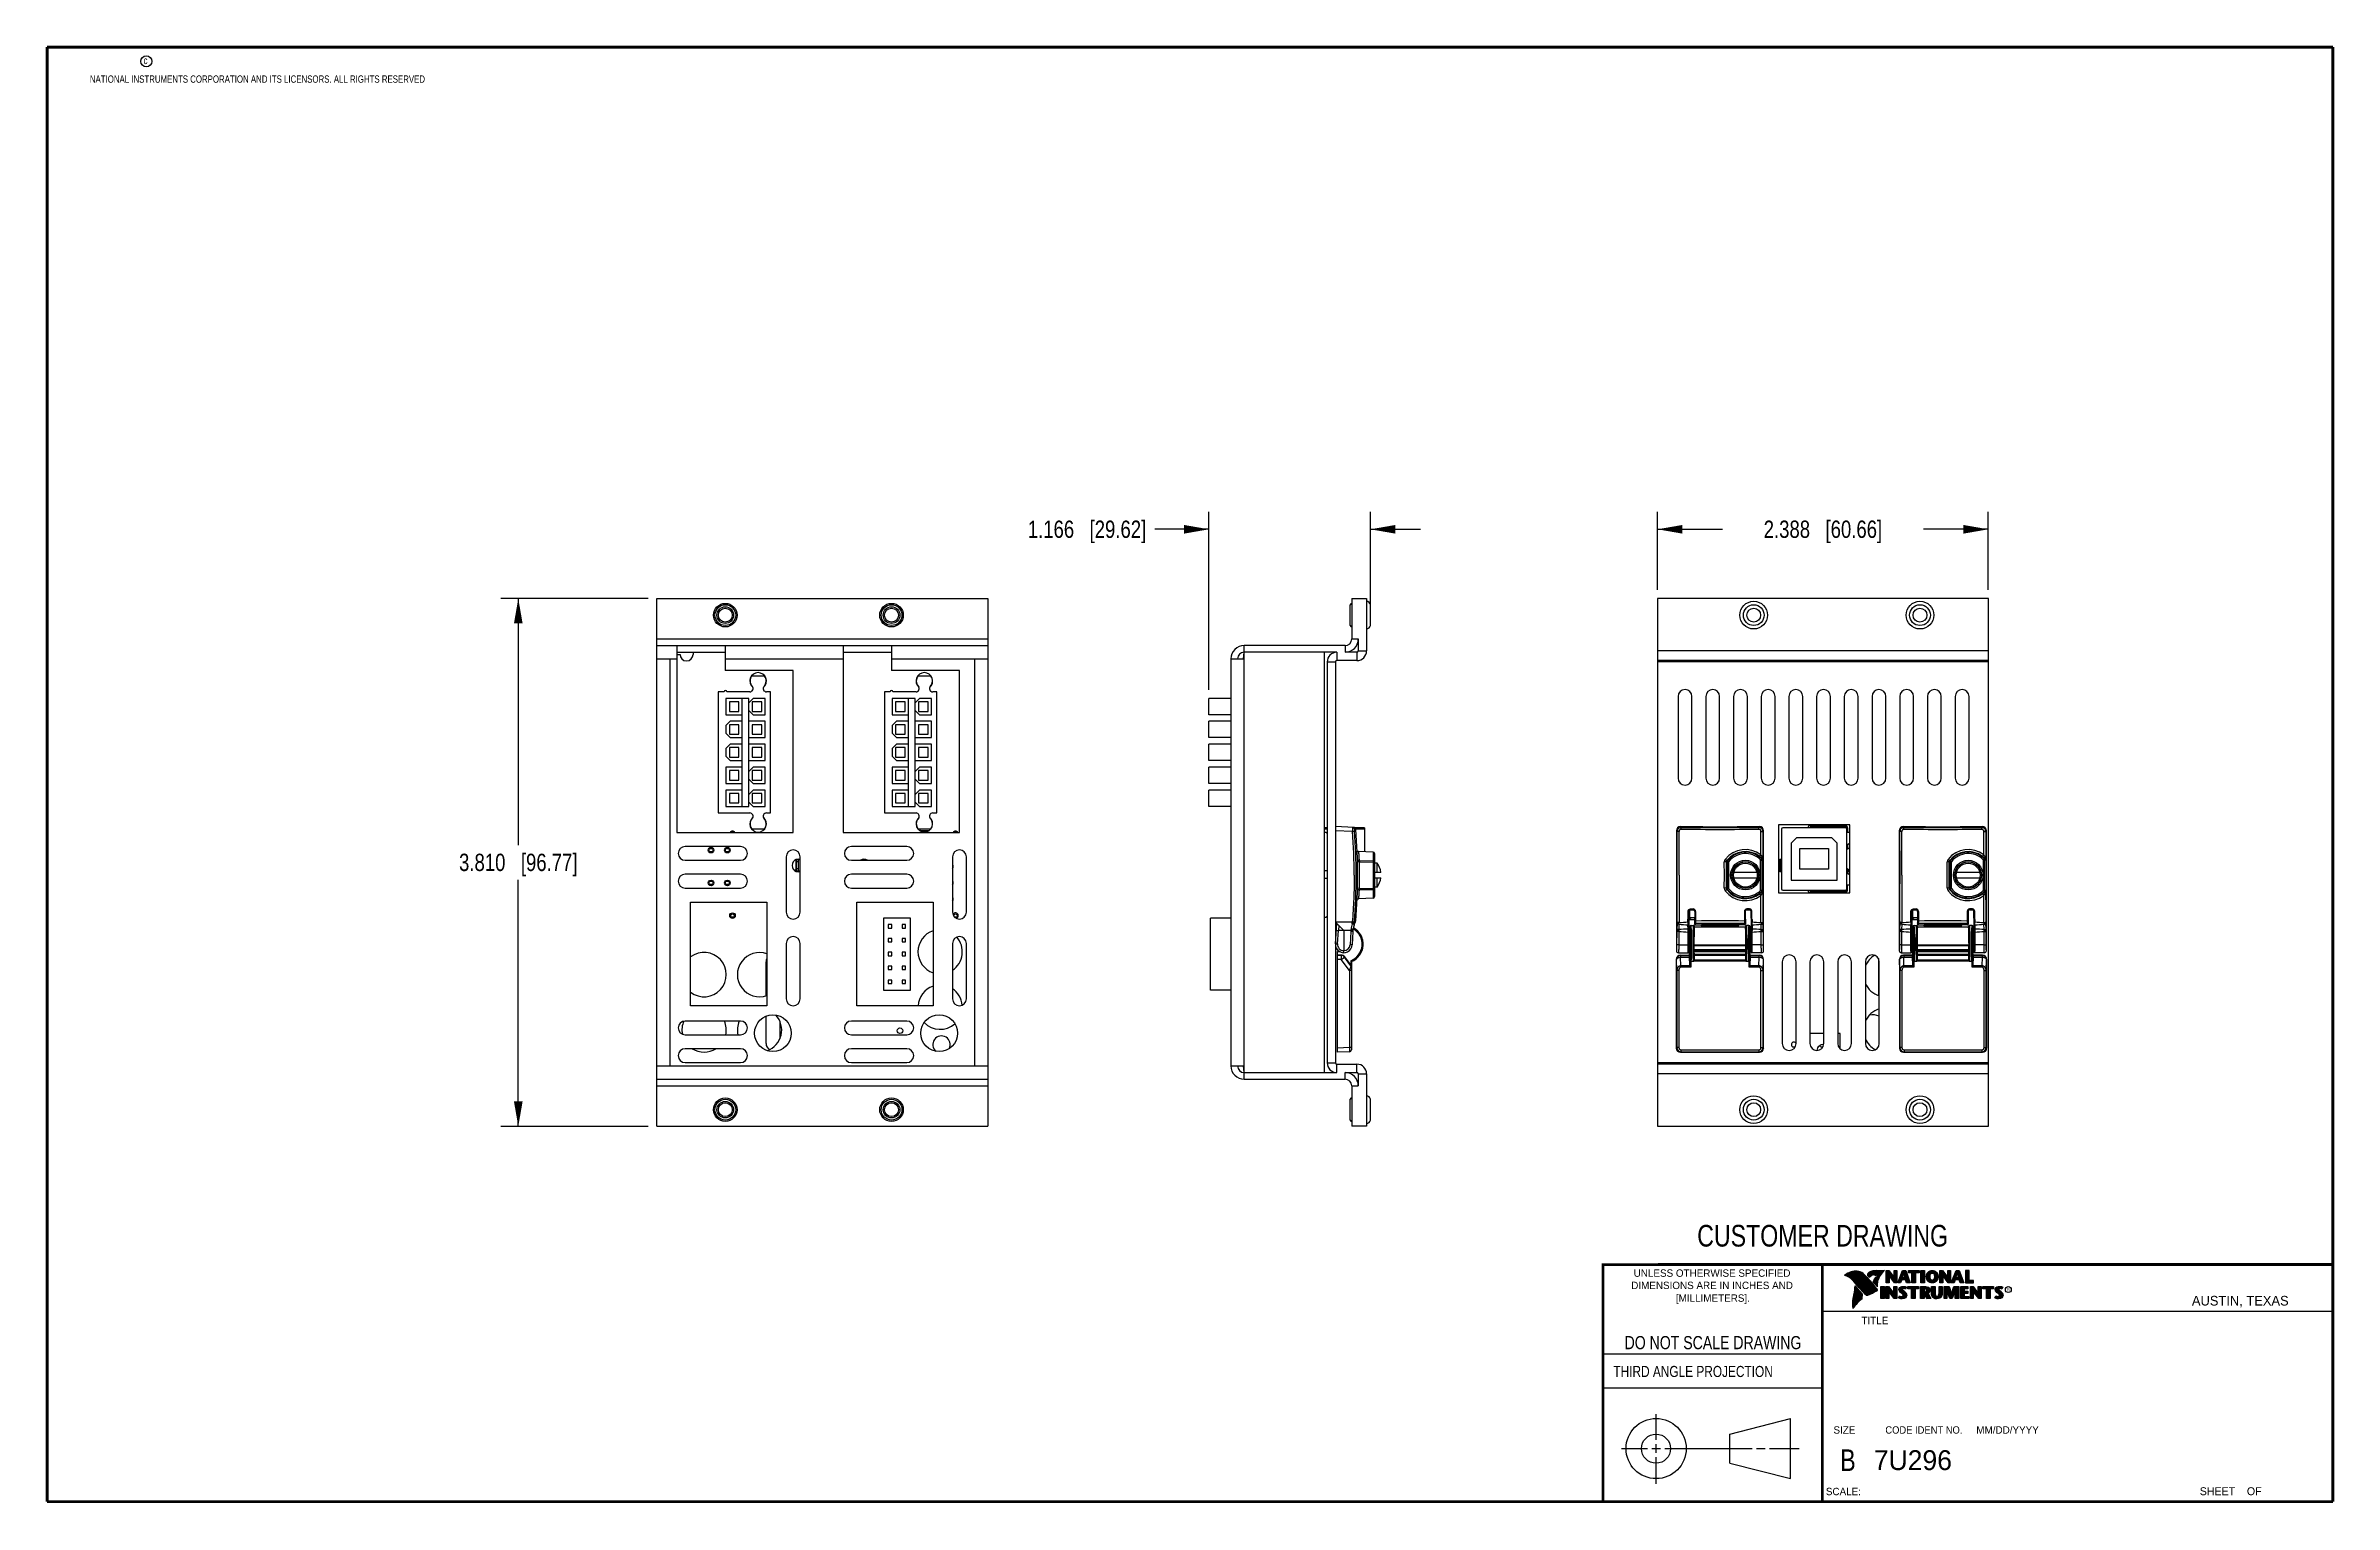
# Model space of a CAD drawing. Header units: inches. Extents: x 0.2 to 16.8, y 0.2 to 10.8.
import ezdxf

# ---------------------------------------------------------------- set-up
doc = ezdxf.new("R2010")
doc.units = ezdxf.units.IN
doc.header["$LTSCALE"] = 0.935
doc.header["$MEASUREMENT"] = 0
doc.layers.get('0').update_dxf_attribs({"linetype": 'CONTINUOUS'})
doc.layers.add('DIMENSIONS', color=7, linetype='CONTINUOUS')
doc.styles.get("Standard").update_dxf_attribs({"font": 'txt', "width": 0.8})
doc.styles.add('TEXTSTYLE_2', font='txt')
doc.styles.add('TEXTSTYLE_3', font='txt', dxfattribs={"width": 0.95})
doc.dimstyles.new('DIMSTYLE_1', dxfattribs={"dimtxt": 0.125, "dimasz": 0.18, "dimexe": 0.18, "dimexo": 0.0625, "dimgap": 0.09, "dimtad": 0, "dimtih": 1, "dimtoh": 1, "dimdec": 3, "dimzin": 4, "dimdsep": 46, "dimtxsty": 'STANDARD', "dimblk": '_FILLED', "dimblk1": '_FILLED', "dimblk2": '_FILLED', "dimcen": 0.09, "dimadec": 0, "dimazin": 0, "dimtp": 0.01, "dimtm": 0.01, "dimtfac": 1, "dimtdec": 3, "dimtofl": 0, "dimtmove": 0, "dimatfit": 3, "dimldrblk": '_FILLED', "dimfxl": 1, "dimtolj": 1, "dimtzin": 4, "dimarcsym": 0})

msp = doc.modelspace()

# ---------------------------------------------------------------- texts
at = {"color": 2, "linetype": 'CONTINUOUS', "attachment_point": 1, "line_spacing_factor": 0.9}
for s, insert, char_height, width in [('c', (0.946, 10.6893), 0.053, 0.0424), ('NATIONAL INSTRUMENTS CORPORATION AND ITS LICENSORS. ALL RIGHTS RESERVED', (0.5583, 10.5546), 0.053, 3.0104), ('THIRD ANGLE PROJECTION', (11.5564, 1.2384), 0.08, 1.408)]:
    msp.add_mtext(s, dxfattribs=dict(at, insert=insert, char_height=char_height, width=width))
at = {"color": 7, "linetype": 'CONTINUOUS', "attachment_point": 2, "line_spacing_factor": 0.9}
for s, insert, char_height, width in [('CUSTOMER DRAWING', (13.0668, 2.2564), 0.15625, 2), ('DO NOT SCALE DRAWING', (12.2754, 1.4542), 0.095, 1.52), ('B', (13.2497, 0.6361), 0.1562, 0.125)]:
    msp.add_mtext(s, dxfattribs=dict(at, insert=insert, char_height=char_height, width=width))
at = {"color": 2, "linetype": 'CONTINUOUS', "line_spacing_factor": 0.9}
for s, insert, char_height, width, attachment_point, style in [('DIMENSIONS ARE IN INCHES AND', (12.2688, 1.8465), 0.053254, 1.491112, 2, 'TEXTSTYLE_2'), ('UNLESS OTHERWISE SPECIFIED', (12.2688, 1.9352), 0.053254, 1.384604, 2, 'TEXTSTYLE_2'), ('[MILLIMETERS].', (12.2746, 1.7548), 0.053254, 0.745556, 2, 'TEXTSTYLE_2'), ('R', (14.3971, 1.8), 0.0217, 0.021738, 1, 'TEXTSTYLE_2'), ('AUSTIN, TEXAS', (15.7327, 1.7441), 0.069617, 0.905021, 1, 'TEXTSTYLE_2'), ('TITLE', (13.3474, 1.593), 0.05325, 0.26627, 1, 'TEXTSTYLE_2'), ('SIZE', (13.1451, 0.8027), 0.05325, 0.213016, 1, 'TEXTSTYLE_2'), ('CODE IDENT NO.', (13.7978, 0.8027), 0.053254, 0.708278, 2, 'TEXTSTYLE_3'), ('MM/DD/YYYY', (14.1765, 0.8027), 0.05325, 0.53254, 1, 'TEXTSTYLE_2'), ('SCALE:', (13.0904, 0.3585), 0.05325, 0.319524, 1, 'TEXTSTYLE_2'), ('SHEET    OF', (15.7892, 0.3625), 0.057262, 0.629882, 1, 'TEXTSTYLE_2')]:
    msp.add_mtext(s, dxfattribs=dict(at, insert=insert, char_height=char_height, width=width, attachment_point=attachment_point, style=style))
at = {"color": 7, "linetype": 'CONTINUOUS', "insert": (13.4363, 0.6298), "char_height": 0.14316, "width": 0.715775, "attachment_point": 1, "line_spacing_factor": 0.9, "style": 'TEXTSTYLE_2'}
msp.add_mtext('7U296', dxfattribs=at)

# ---------------------------------------------------------------- blocks, each defined once
blk = doc.blocks.new('_FILLED')
at = {"color": 0, "linetype": 'BYBLOCK'}
blk.add_solid([(0, 0), (-1, 0.174), (-1, -0.174)], dxfattribs=at)
blk = doc.blocks.new('*D0')
at = {"layer": 'DIMENSIONS', "color": 2, "linetype": 'CONTINUOUS'}
for p, q in [((11.875, 6.841), (11.875, 7.403)), ((11.875, 7.278), (12.344, 7.278)), ((14.263, 7.278), (13.794, 7.278)), ((14.263, 6.841), (14.263, 7.403))]:
    blk.add_line(p, q, dxfattribs=at)
at = {"layer": 'DIMENSIONS', "color": 2, "linetype": 'CONTINUOUS', "xscale": 0.18, "yscale": 0.18, "zscale": 0.18, "rotation": 180}
blk.add_blockref('_FILLED', (11.875, 7.278), dxfattribs=at)
at = {"layer": 'DIMENSIONS', "color": 2, "linetype": 'CONTINUOUS', "xscale": 0.18, "yscale": 0.18, "zscale": 0.18}
blk.add_blockref('_FILLED', (14.263, 7.278), dxfattribs=at)
at = {"layer": 'DIMENSIONS', "color": 2, "linetype": 'CONTINUOUS', "insert": (13.069, 7.341), "char_height": 0.125, "width": 1.325, "attachment_point": 2, "line_spacing_factor": 0.9}
blk.add_mtext('2.388{\\Ftxt.shx;\\W1.000000;\\H0.125000; }[60.66]', dxfattribs=at)
blk = doc.blocks.new('*D1')
at = {"layer": 'DIMENSIONS', "color": 2, "linetype": 'CONTINUOUS'}
for p, q in [((4.589, 6.778), (3.526, 6.778)), ((3.651, 6.778), (3.651, 4.998)), ((3.651, 2.968), (3.651, 4.748)), ((4.589, 2.968), (3.526, 2.968))]:
    blk.add_line(p, q, dxfattribs=at)
at = {"layer": 'DIMENSIONS', "color": 2, "linetype": 'CONTINUOUS', "xscale": 0.18, "yscale": 0.18, "zscale": 0.18}
for p, rotation in [((3.651, 6.778), 90), ((3.651, 2.968), 270)]:
    blk.add_blockref('_FILLED', p, dxfattribs=dict(at, rotation=rotation))
at = {"layer": 'DIMENSIONS', "color": 2, "linetype": 'CONTINUOUS', "insert": (3.651, 4.936), "char_height": 0.125, "width": 1.325, "attachment_point": 2, "line_spacing_factor": 0.9}
blk.add_mtext('3.810{\\Ftxt.shx;\\W1.000000;\\H0.125000; }[96.77]', dxfattribs=at)
blk = doc.blocks.new('*D2')
at = {"layer": 'DIMENSIONS', "color": 2, "linetype": 'CONTINUOUS'}
for p, q in [((8.637, 7.278), (8.246, 7.278)), ((8.637, 6.12), (8.637, 7.403)), ((9.803, 6.721), (9.803, 7.403)), ((9.803, 7.278), (10.163, 7.278))]:
    blk.add_line(p, q, dxfattribs=at)
at = {"layer": 'DIMENSIONS', "color": 2, "linetype": 'CONTINUOUS', "xscale": 0.18, "yscale": 0.18, "zscale": 0.18}
blk.add_blockref('_FILLED', (8.637, 7.278), dxfattribs=at)
at = {"layer": 'DIMENSIONS', "color": 2, "linetype": 'CONTINUOUS', "xscale": 0.18, "yscale": 0.18, "zscale": 0.18, "rotation": 180}
blk.add_blockref('_FILLED', (9.803, 7.278), dxfattribs=at)
at = {"layer": 'DIMENSIONS', "color": 2, "linetype": 'CONTINUOUS', "insert": (8.184, 7.341), "char_height": 0.125, "width": 1.325, "attachment_point": 3, "line_spacing_factor": 0.9}
blk.add_mtext('1.166{\\Ftxt.shx;\\W1.000000;\\H0.125000; }[29.62]', dxfattribs=at)

# ---------------------------------------------------------------- dimensions: what is measured, and where the dimension line sits
at = {"layer": 'DIMENSIONS', "color": 2, "linetype": 'CONTINUOUS'}
for base, p1, p2, angle, picture, middle in [((8.6367, 7.2783), (9.8027, 6.7208), (8.6367, 6.1198), 180, '*D2', (7.2211, 7.2783)), ((3.6514, 2.9683), (4.5889, 6.7783), (4.5889, 2.9683), 270, '*D1', (3.5014, 4.8733))]:
    dim = msp.add_linear_dim(base=base, p1=p1, p2=p2, angle=angle, dimstyle='DIMSTYLE_1', dxfattribs=at)
    dim.commit()
    dim.dimension.update_dxf_attribs({"geometry": picture, "text_midpoint": middle, "dimtype": 160})
dim = msp.add_linear_dim(base=(14.2635, 7.2783), p1=(11.8755, 6.8408), p2=(14.2635, 6.8408), dimstyle='DIMSTYLE_1', dxfattribs=at)
dim.commit()
dim.dimension.update_dxf_attribs({"geometry": '*D0', "text_midpoint": (12.9195, 7.2783), "dimtype": 160})

# ---------------------------------------------------------------- linework, layer by layer
at = {"color": 7, "linetype": 'CONTINUOUS'}
for p, q in [((4.6514, 2.9683), (4.6514, 6.7783)), ((4.6514, 6.7783), (7.0394, 6.7783)), ((7.0394, 6.7783), (7.0394, 2.9683)), ((9.6671, 6.7783), (9.6671, 6.4863)), ((9.6671, 6.7783), (9.7751, 6.7783)), ((9.7751, 6.7783), (9.7751, 6.4003)), ((11.8755, 6.7783), (11.8755, 2.9683)), ((14.2635, 6.7783), (11.8755, 6.7783)), ((14.2635, 2.9683), (14.2635, 6.7783)), ((9.6571, 6.5833), (9.6571, 6.7333)), ((9.8027, 6.5833), (9.8027, 6.7334)), ((4.6514, 6.4863), (7.0394, 6.4863)), ((9.6671, 6.4863), (9.7151, 6.4863)), ((9.7151, 6.4863), (9.7151, 6.4003)), ((4.6514, 6.4383), (7.0394, 6.4383)), ((4.6514, 6.3423), (4.7954, 6.3423)), ((4.7474, 3.4043), (4.7474, 6.3423)), ((4.7954, 6.4383), (4.7954, 5.0883)), ((4.7954, 6.3903), (5.1454, 6.3903)), ((4.7954, 6.3753), (4.8184, 6.3753)), ((4.9124, 6.3903), (4.9124, 6.3753)), ((5.1454, 6.4383), (5.1454, 6.2583)), ((5.1454, 6.3423), (5.9954, 6.3423)), ((5.9954, 6.4383), (5.9954, 5.0883)), ((5.9954, 6.3903), (6.3454, 6.3903)), ((6.3454, 6.4383), (6.3454, 6.2583)), ((6.3454, 6.3423), (7.0394, 6.3423)), ((6.9434, 6.3423), (6.9434, 3.4043)), ((8.7951, 6.3423), (8.7951, 3.4043)), ((8.7951, 6.3423), (8.886, 6.3423)), ((8.886, 6.3423), (8.8911, 6.3903)), ((8.8911, 3.3083), (8.8911, 6.4383)), ((9.6191, 6.4383), (8.8911, 6.4383)), ((9.5601, 6.3903), (8.8911, 6.3903)), ((9.4701, 3.3563), (9.4701, 6.3903)), ((9.4901, 6.3203), (9.4901, 3.4263)), ((9.4901, 6.3203), (9.5501, 6.3203)), ((9.5501, 6.3203), (9.5501, 3.4263)), ((9.5601, 6.3903), (9.5601, 6.3303)), ((9.7051, 6.3303), (9.5601, 6.3303)), ((9.6191, 6.4383), (9.6191, 6.3903)), ((9.7051, 6.3903), (9.6191, 6.3903)), ((9.7051, 6.3903), (9.7051, 6.3303)), ((9.7151, 6.4003), (9.7751, 6.4003)), ((14.2635, 6.4003), (11.8755, 6.4003)), ((14.2635, 6.3303), (11.8755, 6.3303)), ((14.2635, 6.3203), (11.8755, 6.3203)), ((5.6354, 6.2583), (5.1454, 6.2583)), ((5.4308, 6.2188), (5.334, 6.2188)), ((5.334, 6.1479), (5.3364, 6.1479)), ((5.4284, 6.1479), (5.4308, 6.1479)), ((5.6354, 5.0883), (5.6354, 6.2583)), ((6.8354, 6.2583), (6.3454, 6.2583)), ((6.6308, 6.2188), (6.534, 6.2188)), ((6.534, 6.1479), (6.5364, 6.1479)), ((6.6284, 6.1479), (6.6308, 6.1479)), ((6.8354, 5.0883), (6.8354, 6.2583)), ((5.095, 6.1046), (5.095, 5.2306)), ((5.1363, 6.1046), (5.095, 6.1046)), ((5.1501, 6.0573), (5.1501, 5.9392)), ((5.3154, 6.0573), (5.1501, 6.0573)), ((5.3221, 6.1046), (5.156, 6.1046)), ((5.1747, 6.0327), (5.1747, 5.9638)), ((5.2436, 6.0327), (5.1747, 6.0327)), ((5.1747, 5.9638), (5.2436, 5.9638)), ((5.2436, 5.9638), (5.2436, 6.0327)), ((5.2682, 5.2778), (5.2682, 6.0573)), ((5.3469, 6.0573), (5.3154, 6.0259)), ((5.3154, 5.2778), (5.3154, 6.0573)), ((5.3154, 5.9707), (5.3469, 5.9392)), ((5.34, 6.0327), (5.34, 5.9638)), ((5.4089, 6.0327), (5.34, 6.0327)), ((5.34, 5.9638), (5.4089, 5.9638)), ((5.4335, 6.0573), (5.3469, 6.0573)), ((5.4089, 5.9638), (5.4089, 6.0327)), ((5.4335, 5.9392), (5.4335, 6.0573)), ((5.4729, 6.1046), (5.4427, 6.1046)), ((5.4729, 5.2306), (5.4729, 6.1046)), ((6.295, 6.1046), (6.295, 5.2306)), ((6.3363, 6.1046), (6.295, 6.1046)), ((6.3501, 6.0573), (6.3501, 5.9392)), ((6.5154, 6.0573), (6.3501, 6.0573)), ((6.5221, 6.1046), (6.356, 6.1046)), ((6.3747, 6.0327), (6.3747, 5.9638)), ((6.4436, 6.0327), (6.3747, 6.0327)), ((6.3747, 5.9638), (6.4436, 5.9638)), ((6.4436, 5.9638), (6.4436, 6.0327)), ((6.4682, 5.2778), (6.4682, 6.0573)), ((6.5469, 6.0573), (6.5154, 6.0259)), ((6.5154, 5.2778), (6.5154, 6.0573)), ((6.5154, 5.9707), (6.5469, 5.9392)), ((6.54, 6.0327), (6.54, 5.9638)), ((6.6089, 6.0327), (6.54, 6.0327)), ((6.54, 5.9638), (6.6089, 5.9638)), ((6.6335, 6.0573), (6.5469, 6.0573)), ((6.6089, 5.9638), (6.6089, 6.0327)), ((6.6335, 5.9392), (6.6335, 6.0573)), ((6.6729, 6.1046), (6.6427, 6.1046)), ((6.6729, 5.2306), (6.6729, 6.1046)), ((8.6367, 5.9392), (8.6367, 6.0573)), ((8.7951, 6.0573), (8.6367, 6.0573)), ((12.0235, 6.0713), (12.0235, 5.4813)), ((12.1235, 5.4813), (12.1235, 6.0713)), ((12.2235, 6.0713), (12.2235, 5.4813)), ((12.3235, 5.4813), (12.3235, 6.0713)), ((12.4235, 6.0713), (12.4235, 5.4813)), ((12.5235, 5.4813), (12.5235, 6.0713)), ((12.6235, 6.0713), (12.6235, 5.4813)), ((12.7235, 5.4813), (12.7235, 6.0713)), ((12.8235, 6.0713), (12.8235, 5.4813)), ((12.9235, 5.4813), (12.9235, 6.0713)), ((13.0235, 6.0713), (13.0235, 5.4813)), ((13.1235, 5.4813), (13.1235, 6.0713)), ((13.2235, 6.0713), (13.2235, 5.4813)), ((13.3235, 5.4813), (13.3235, 6.0713)), ((13.4235, 6.0713), (13.4235, 5.4813)), ((13.5235, 5.4813), (13.5235, 6.0713)), ((13.6235, 6.0713), (13.6235, 5.4813)), ((13.7235, 5.4813), (13.7235, 6.0713)), ((13.8235, 6.0713), (13.8235, 5.4813)), ((13.9235, 5.4813), (13.9235, 6.0713)), ((14.0235, 6.0713), (14.0235, 5.4813)), ((14.1235, 5.4813), (14.1235, 6.0713)), ((5.1501, 5.9392), (5.2682, 5.9392)), ((5.1816, 5.892), (5.1501, 5.8605)), ((5.1501, 5.8605), (5.1501, 5.8054)), ((5.1501, 5.8054), (5.1816, 5.7739)), ((5.1747, 5.8674), (5.1747, 5.7985)), ((5.2436, 5.8674), (5.1747, 5.8674)), ((5.1747, 5.7985), (5.2436, 5.7985)), ((5.2682, 5.892), (5.1816, 5.892)), ((5.2436, 5.7985), (5.2436, 5.8674)), ((5.4335, 5.892), (5.3154, 5.892)), ((5.34, 5.8674), (5.34, 5.7985)), ((5.4089, 5.8674), (5.34, 5.8674)), ((5.34, 5.7985), (5.4089, 5.7985)), ((5.3469, 5.9392), (5.4335, 5.9392)), ((5.4089, 5.7985), (5.4089, 5.8674)), ((5.4335, 5.7739), (5.4335, 5.892)), ((6.3501, 5.9392), (6.4682, 5.9392)), ((6.3816, 5.892), (6.3501, 5.8605)), ((6.3501, 5.8605), (6.3501, 5.8054)), ((6.3501, 5.8054), (6.3816, 5.7739)), ((6.3747, 5.8674), (6.3747, 5.7985)), ((6.4436, 5.8674), (6.3747, 5.8674)), ((6.3747, 5.7985), (6.4436, 5.7985)), ((6.4682, 5.892), (6.3816, 5.892)), ((6.4436, 5.7985), (6.4436, 5.8674)), ((6.6335, 5.892), (6.5154, 5.892)), ((6.54, 5.8674), (6.54, 5.7985)), ((6.6089, 5.8674), (6.54, 5.8674)), ((6.54, 5.7985), (6.6089, 5.7985)), ((6.5469, 5.9392), (6.6335, 5.9392)), ((6.6089, 5.7985), (6.6089, 5.8674)), ((6.6335, 5.7739), (6.6335, 5.892)), ((8.7951, 5.9392), (8.6367, 5.9392)), ((8.6367, 5.7739), (8.6367, 5.892)), ((8.7951, 5.892), (8.6367, 5.892)), ((5.1816, 5.7266), (5.1501, 5.6951)), ((5.1501, 5.6951), (5.1501, 5.64)), ((5.1501, 5.64), (5.1816, 5.6085)), ((5.1747, 5.702), (5.1747, 5.6331)), ((5.2436, 5.702), (5.1747, 5.702)), ((5.1747, 5.6331), (5.2436, 5.6331)), ((5.1816, 5.7739), (5.2682, 5.7739)), ((5.2682, 5.7266), (5.1816, 5.7266)), ((5.2436, 5.6331), (5.2436, 5.702)), ((5.3154, 5.7739), (5.4335, 5.7739)), ((5.4335, 5.7266), (5.3154, 5.7266)), ((5.34, 5.702), (5.34, 5.6331)), ((5.4089, 5.702), (5.34, 5.702)), ((5.34, 5.6331), (5.4089, 5.6331)), ((5.4089, 5.6331), (5.4089, 5.702)), ((5.4335, 5.6085), (5.4335, 5.7266)), ((6.3816, 5.7266), (6.3501, 5.6951)), ((6.3501, 5.6951), (6.3501, 5.64)), ((6.3501, 5.64), (6.3816, 5.6085)), ((6.3747, 5.702), (6.3747, 5.6331)), ((6.4436, 5.702), (6.3747, 5.702)), ((6.3747, 5.6331), (6.4436, 5.6331)), ((6.3816, 5.7739), (6.4682, 5.7739)), ((6.4682, 5.7266), (6.3816, 5.7266)), ((6.4436, 5.6331), (6.4436, 5.702)), ((6.5154, 5.7739), (6.6335, 5.7739)), ((6.6335, 5.7266), (6.5154, 5.7266)), ((6.54, 5.702), (6.54, 5.6331)), ((6.6089, 5.702), (6.54, 5.702)), ((6.54, 5.6331), (6.6089, 5.6331)), ((6.6089, 5.6331), (6.6089, 5.702)), ((6.6335, 5.6085), (6.6335, 5.7266)), ((8.7951, 5.7739), (8.6367, 5.7739)), ((8.6367, 5.6085), (8.6367, 5.7266)), ((8.7951, 5.7266), (8.6367, 5.7266)), ((5.1501, 5.5613), (5.1501, 5.4432)), ((5.2682, 5.5613), (5.1501, 5.5613)), ((5.1747, 5.5367), (5.1747, 5.4678)), ((5.2436, 5.5367), (5.1747, 5.5367)), ((5.1747, 5.4678), (5.2436, 5.4678)), ((5.1816, 5.6085), (5.2682, 5.6085)), ((5.2436, 5.4678), (5.2436, 5.5367)), ((5.3154, 5.6085), (5.4335, 5.6085)), ((5.3469, 5.5613), (5.3154, 5.5298)), ((5.3154, 5.4747), (5.3469, 5.4432)), ((5.34, 5.5367), (5.34, 5.4678)), ((5.4089, 5.5367), (5.34, 5.5367)), ((5.34, 5.4678), (5.4089, 5.4678)), ((5.4335, 5.5613), (5.3469, 5.5613)), ((5.4089, 5.4678), (5.4089, 5.5367)), ((5.4335, 5.4432), (5.4335, 5.5613)), ((6.3501, 5.5613), (6.3501, 5.4432)), ((6.4682, 5.5613), (6.3501, 5.5613)), ((6.3747, 5.5367), (6.3747, 5.4678)), ((6.4436, 5.5367), (6.3747, 5.5367)), ((6.3747, 5.4678), (6.4436, 5.4678)), ((6.3816, 5.6085), (6.4682, 5.6085)), ((6.4436, 5.4678), (6.4436, 5.5367)), ((6.5154, 5.6085), (6.6335, 5.6085)), ((6.5469, 5.5613), (6.5154, 5.5298)), ((6.5154, 5.4747), (6.5469, 5.4432)), ((6.54, 5.5367), (6.54, 5.4678)), ((6.6089, 5.5367), (6.54, 5.5367)), ((6.54, 5.4678), (6.6089, 5.4678)), ((6.6335, 5.5613), (6.5469, 5.5613)), ((6.6089, 5.4678), (6.6089, 5.5367)), ((6.6335, 5.4432), (6.6335, 5.5613)), ((8.7951, 5.6085), (8.6367, 5.6085)), ((8.6367, 5.4432), (8.6367, 5.5613)), ((8.7951, 5.5613), (8.6367, 5.5613)), ((5.1501, 5.4432), (5.2682, 5.4432)), ((5.1501, 5.3959), (5.1501, 5.2778)), ((5.2682, 5.3959), (5.1501, 5.3959)), ((5.1747, 5.3713), (5.1747, 5.3024)), ((5.2436, 5.3713), (5.1747, 5.3713)), ((5.1747, 5.3024), (5.2436, 5.3024)), ((5.2436, 5.3024), (5.2436, 5.3713)), ((5.3469, 5.3959), (5.3154, 5.3644)), ((5.3154, 5.3093), (5.3469, 5.2778)), ((5.34, 5.3713), (5.34, 5.3024)), ((5.4089, 5.3713), (5.34, 5.3713)), ((5.34, 5.3024), (5.4089, 5.3024)), ((5.3469, 5.4432), (5.4335, 5.4432)), ((5.4335, 5.3959), (5.3469, 5.3959)), ((5.4089, 5.3024), (5.4089, 5.3713)), ((5.4335, 5.2778), (5.4335, 5.3959)), ((6.3501, 5.4432), (6.4682, 5.4432)), ((6.3501, 5.3959), (6.3501, 5.2778)), ((6.4682, 5.3959), (6.3501, 5.3959)), ((6.3747, 5.3713), (6.3747, 5.3024)), ((6.4436, 5.3713), (6.3747, 5.3713)), ((6.3747, 5.3024), (6.4436, 5.3024)), ((6.4436, 5.3024), (6.4436, 5.3713)), ((6.5469, 5.3959), (6.5154, 5.3644)), ((6.5154, 5.3093), (6.5469, 5.2778)), ((6.6089, 5.3713), (6.54, 5.3713)), ((6.54, 5.3713), (6.54, 5.3024)), ((6.54, 5.3024), (6.6089, 5.3024)), ((6.5469, 5.4432), (6.6335, 5.4432)), ((6.6335, 5.3959), (6.5469, 5.3959)), ((6.6089, 5.3024), (6.6089, 5.3713)), ((6.6335, 5.2778), (6.6335, 5.3959)), ((8.7951, 5.4432), (8.6367, 5.4432)), ((8.6367, 5.2778), (8.6367, 5.3959)), ((8.7951, 5.3959), (8.6367, 5.3959)), ((5.095, 5.2306), (5.3221, 5.2306)), ((5.1501, 5.2778), (5.3154, 5.2778)), ((5.3364, 5.1873), (5.334, 5.1873)), ((5.3469, 5.2778), (5.4335, 5.2778)), ((5.4308, 5.1873), (5.4284, 5.1873)), ((5.4427, 5.2306), (5.4729, 5.2306)), ((6.295, 5.2306), (6.5221, 5.2306)), ((6.3501, 5.2778), (6.5154, 5.2778)), ((6.5364, 5.1873), (6.534, 5.1873)), ((6.5469, 5.2778), (6.6335, 5.2778)), ((6.6308, 5.1873), (6.6284, 5.1873)), ((6.6427, 5.2306), (6.6729, 5.2306)), ((8.7951, 5.2778), (8.6367, 5.2778)), ((9.4901, 5.124), (9.4701, 5.124)), ((9.6826, 5.1258), (9.5501, 5.1315)), ((9.7601, 5.124), (9.6889, 5.124)), ((9.7601, 5.124), (9.7601, 4.9497)), ((12.0464, 5.1262), (12.041, 5.1315)), ((12.041, 5.1315), (12.2003, 5.1315)), ((12.2003, 5.1315), (12.2011, 5.1302)), ((12.2011, 5.1302), (12.4511, 5.1302)), ((12.4519, 5.1315), (12.4511, 5.1302)), ((12.4519, 5.1315), (12.6111, 5.1315)), ((12.6057, 5.1262), (12.6111, 5.1315)), ((12.7485, 5.1443), (12.7485, 4.6533)), ((13.2625, 5.1443), (12.7485, 5.1443)), ((13.2326, 5.124), (12.7787, 5.124)), ((12.9766, 5.134), (12.9766, 5.139)), ((12.9766, 5.139), (13.2306, 5.139)), ((12.9766, 5.134), (13.2306, 5.134)), ((13.0366, 5.134), (13.0366, 5.139)), ((13.1196, 5.139), (13.1196, 5.134)), ((13.1474, 5.139), (13.1474, 5.134)), ((13.1812, 5.139), (13.1812, 5.134)), ((13.2166, 5.139), (13.2166, 5.134)), ((13.2306, 5.134), (13.2306, 5.139)), ((13.2374, 5.1376), (13.2354, 5.133)), ((13.2424, 4.6753), (13.2424, 5.1222)), ((13.2474, 5.1222), (13.2424, 5.1222)), ((13.2474, 5.1222), (13.2474, 5.0888)), ((13.2625, 4.6533), (13.2625, 5.1443)), ((13.6495, 5.1315), (13.8088, 5.1315)), ((13.6549, 5.1262), (13.6495, 5.1315)), ((13.8088, 5.1315), (13.8095, 5.1302)), ((13.8095, 5.1302), (14.0595, 5.1302)), ((14.0603, 5.1315), (14.0595, 5.1302)), ((14.0603, 5.1315), (14.2196, 5.1315)), ((14.2142, 5.1262), (14.2196, 5.1315)), ((4.7954, 5.0883), (5.6354, 5.0883)), ((5.2554, 4.9883), (4.8554, 4.9883)), ((5.0299, 4.9488), (5.0299, 4.9738)), ((5.0299, 4.9738), (5.0549, 4.9738)), ((5.0549, 4.9738), (5.0549, 4.9488)), ((5.1479, 4.9488), (5.1479, 4.9738)), ((5.1479, 4.9738), (5.1729, 4.9738)), ((5.1729, 4.9738), (5.1729, 4.9488)), ((5.1822, 5.0923), (5.2126, 5.0923)), ((5.334, 5.1164), (5.4308, 5.1164)), ((5.9954, 5.0883), (6.8354, 5.0883)), ((6.4554, 4.9883), (6.0554, 4.9883)), ((6.534, 5.1164), (6.6308, 5.1164)), ((6.615, 5.1015), (6.5497, 5.1015)), ((6.551, 5.1008), (6.6138, 5.1008)), ((6.5557, 5.1045), (6.6192, 5.1045)), ((6.5748, 5.0923), (6.59, 5.0923)), ((6.7921, 5.0923), (6.8225, 5.0923)), ((9.4901, 5.1142), (9.4701, 5.1142)), ((9.4701, 5.0923), (9.4801, 5.0923)), ((9.4801, 5.0923), (9.4901, 5.0823)), ((9.6732, 5.0962), (9.5501, 5.1016)), ((9.6875, 5.0973), (9.6732, 5.0962)), ((9.6969, 5.112), (9.6874, 5.1124)), ((9.7601, 5.1142), (9.6966, 5.1142)), ((12.0111, 5.1016), (12.0111, 4.4457)), ((12.0165, 5.0962), (12.0111, 5.1016)), ((12.6214, 4.9275), (12.6218, 5.0973)), ((12.6357, 5.0962), (12.6411, 5.1016)), ((12.6411, 4.4457), (12.6411, 5.1016)), ((12.7688, 5.1142), (12.7688, 4.6827)), ((12.8393, 5.0122), (12.8787, 5.0516)), ((12.8393, 5.0122), (12.8393, 4.7453)), ((13.1326, 5.0516), (12.8787, 5.0516)), ((12.9023, 4.824), (12.9023, 4.9729)), ((12.9023, 4.9729), (13.109, 4.9729)), ((13.109, 4.9729), (13.109, 4.824)), ((13.1326, 5.0516), (13.172, 5.0122)), ((13.172, 4.7453), (13.172, 5.0122)), ((13.2625, 5.0888), (13.2424, 5.0888)), ((13.2424, 4.999), (13.2474, 4.999)), ((13.246, 4.9708), (13.2424, 4.9708)), ((13.2474, 4.999), (13.2474, 4.9717)), ((13.2604, 5.0888), (13.2604, 5.0095)), ((13.2604, 5.0095), (13.2625, 5.0104)), ((13.2604, 5.0095), (13.2609, 5.0095)), ((13.2604, 4.9771), (13.2625, 4.9779)), ((13.2604, 4.9771), (13.2604, 4.8205)), ((13.2605, 5.0094), (13.2609, 5.0095)), ((13.2609, 5.0095), (13.2625, 5.0102)), ((13.6195, 5.1016), (13.6195, 4.4457)), ((13.6249, 5.0962), (13.6195, 5.1016)), ((14.2298, 4.9275), (14.2303, 5.0973)), ((14.2442, 5.0962), (14.2495, 5.1016)), ((14.2495, 4.4457), (14.2495, 5.1016)), ((4.8554, 4.8883), (5.2554, 4.8883)), ((5.0549, 4.9488), (5.0299, 4.9488)), ((5.1729, 4.9488), (5.1479, 4.9488)), ((5.5854, 4.9133), (5.5854, 4.5133)), ((5.654, 4.8205), (5.6436, 4.8162)), ((5.6544, 4.8205), (5.6438, 4.8161)), ((5.6524, 4.8105), (5.6524, 4.8196)), ((5.654, 4.8918), (5.654, 4.8205)), ((5.6543, 4.8207), (5.654, 4.8205)), ((5.6544, 4.8205), (5.654, 4.8205)), ((5.66, 4.8236), (5.6543, 4.8207)), ((5.66, 4.8226), (5.6544, 4.8205)), ((5.66, 4.813), (5.66, 4.8933)), ((5.66, 4.8933), (5.6848, 4.8933)), ((5.6722, 4.8763), (5.66, 4.8763)), ((5.66, 4.83), (5.6722, 4.83)), ((5.66, 4.813), (5.6848, 4.813)), ((5.6674, 4.8933), (5.6674, 4.8955)), ((5.6674, 4.8061), (5.6674, 4.813)), ((5.6722, 4.8933), (5.6722, 4.813)), ((5.673, 4.813), (5.673, 4.8933)), ((5.6848, 4.813), (5.6848, 4.8933)), ((5.6854, 4.5133), (5.6854, 4.9133)), ((6.0554, 4.8883), (6.4554, 4.8883)), ((6.1336, 4.8933), (6.1584, 4.8933)), ((6.1336, 4.8883), (6.1336, 4.8933)), ((6.1454, 4.8883), (6.1454, 4.8933)), ((6.146, 4.8958), (6.146, 4.8933)), ((6.1462, 4.8883), (6.1462, 4.8933)), ((6.1584, 4.8933), (6.1584, 4.8883)), ((6.1664, 4.8911), (6.1664, 4.8883)), ((6.7854, 4.9133), (6.7854, 4.5133)), ((6.8854, 4.5133), (6.8854, 4.9133)), ((9.4901, 4.8118), (9.4701, 4.8118)), ((9.7232, 4.8771), (9.7089, 4.8767)), ((9.8225, 4.947), (9.7163, 4.9516)), ((9.7227, 4.8863), (9.8225, 4.8849)), ((9.7232, 4.8771), (9.8225, 4.8756)), ((9.8225, 4.947), (9.8225, 4.8849)), ((9.8225, 4.8849), (9.8225, 4.8756)), ((9.8321, 4.8756), (9.8225, 4.8756)), ((9.8225, 4.8756), (9.8225, 4.6875)), ((9.8321, 4.937), (9.8321, 4.6261)), ((9.8511, 4.8675), (9.8321, 4.8675)), ((9.8778, 4.801), (9.8321, 4.801)), ((9.8511, 4.801), (9.8511, 4.8675)), ((12.3573, 4.7815), (12.3572, 4.8767)), ((12.3724, 4.7815), (12.3723, 4.8771)), ((12.3767, 4.8756), (12.3767, 4.6875)), ((12.3867, 4.8756), (12.3767, 4.8756)), ((12.3877, 4.8787), (12.3799, 4.8849)), ((12.3867, 4.8756), (12.3867, 4.6875)), ((12.5928, 4.801), (12.4254, 4.801)), ((12.6177, 4.8927), (12.6247, 4.8999)), ((12.6192, 4.6739), (12.6192, 4.8891)), ((12.6192, 4.8891), (12.6292, 4.8891)), ((12.6292, 4.6739), (12.6292, 4.8891)), ((12.7564, 4.8883), (12.7485, 4.8883)), ((12.7564, 4.8933), (12.7564, 4.813)), ((12.7564, 4.8933), (12.7688, 4.8933)), ((12.7688, 4.813), (12.7564, 4.813)), ((12.7643, 4.8933), (12.7643, 4.813)), ((13.109, 4.824), (12.9023, 4.824)), ((13.246, 4.8267), (13.2424, 4.8267)), ((13.2424, 4.7986), (13.2474, 4.7986)), ((13.2474, 4.7986), (13.2474, 4.8259)), ((13.2548, 4.813), (13.2474, 4.813)), ((13.2548, 4.813), (13.2548, 4.8226)), ((13.2604, 4.8205), (13.2625, 4.8196)), ((13.9657, 4.7815), (13.9657, 4.8767)), ((13.9808, 4.7815), (13.9808, 4.8771)), ((13.9951, 4.8756), (13.9851, 4.8756)), ((13.9851, 4.8756), (13.9851, 4.6875)), ((13.9962, 4.8787), (13.9884, 4.8849)), ((13.9951, 4.8756), (13.9951, 4.6875)), ((14.2012, 4.801), (14.0339, 4.801)), ((14.2262, 4.8927), (14.2331, 4.8999)), ((14.2277, 4.8891), (14.2377, 4.8891)), ((14.2277, 4.6739), (14.2277, 4.8891)), ((14.2377, 4.6739), (14.2377, 4.8891)), ((5.2554, 4.7883), (4.8554, 4.7883)), ((4.8554, 4.6883), (5.2554, 4.6883)), ((5.0299, 4.7128), (5.0299, 4.7378)), ((5.0299, 4.7378), (5.0549, 4.7378)), ((5.0549, 4.7128), (5.0299, 4.7128)), ((5.0549, 4.7378), (5.0549, 4.7128)), ((5.1479, 4.7128), (5.1479, 4.7378)), ((5.1479, 4.7378), (5.1729, 4.7378)), ((5.1729, 4.7128), (5.1479, 4.7128)), ((5.1729, 4.7378), (5.1729, 4.7128)), ((6.4554, 4.7883), (6.0554, 4.7883)), ((6.0554, 4.6883), (6.4554, 4.6883)), ((9.4901, 4.7568), (9.4701, 4.7568)), ((9.7232, 4.686), (9.709, 4.6864)), ((9.7227, 4.6768), (9.8225, 4.6782)), ((9.7232, 4.686), (9.8225, 4.6875)), ((9.8321, 4.6875), (9.8225, 4.6875)), ((9.8225, 4.6875), (9.8225, 4.6782)), ((9.8225, 4.6782), (9.8225, 4.6161)), ((9.8321, 4.762), (9.8778, 4.762)), ((9.8511, 4.6956), (9.8321, 4.6956)), ((9.8511, 4.6956), (9.8511, 4.762)), ((12.3572, 4.6864), (12.3573, 4.7815)), ((12.3723, 4.686), (12.3724, 4.7815)), ((12.3867, 4.6875), (12.3767, 4.6875)), ((12.3877, 4.6844), (12.3799, 4.6782)), ((12.4254, 4.762), (12.5928, 4.762)), ((12.6177, 4.6704), (12.6247, 4.6632)), ((12.6192, 4.6739), (12.6292, 4.6739)), ((12.6219, 4.4398), (12.6214, 4.6355)), ((12.7485, 4.6533), (13.2625, 4.6533)), ((12.7787, 4.6729), (13.2326, 4.6729)), ((12.8393, 4.7453), (13.172, 4.7453)), ((12.9766, 4.6635), (13.2306, 4.6635)), ((12.9766, 4.6585), (12.9766, 4.6635)), ((12.9766, 4.6585), (13.2306, 4.6585)), ((13.0366, 4.6585), (13.0366, 4.6635)), ((13.1196, 4.6635), (13.1196, 4.6585)), ((13.1474, 4.6585), (13.1474, 4.6635)), ((13.1812, 4.6635), (13.1812, 4.6585)), ((13.2166, 4.6585), (13.2166, 4.6635)), ((13.2306, 4.6635), (13.2306, 4.6585)), ((13.2374, 4.6599), (13.2354, 4.6645)), ((13.2625, 4.7088), (13.2424, 4.7088)), ((13.2424, 4.6753), (13.2474, 4.6753)), ((13.2474, 4.6753), (13.2474, 4.7088)), ((13.2604, 4.788), (13.2609, 4.788)), ((13.2604, 4.788), (13.2625, 4.7872)), ((13.2604, 4.788), (13.2604, 4.7088)), ((13.2605, 4.7882), (13.2609, 4.788)), ((13.2609, 4.788), (13.2625, 4.7873)), ((13.9657, 4.6864), (13.9657, 4.7815)), ((13.9808, 4.686), (13.9808, 4.7815)), ((13.9951, 4.6875), (13.9851, 4.6875)), ((13.9962, 4.6844), (13.9884, 4.6782)), ((14.0339, 4.762), (14.2012, 4.762)), ((14.2262, 4.6704), (14.2331, 4.6632)), ((14.2277, 4.6739), (14.2377, 4.6739)), ((14.2304, 4.4398), (14.2298, 4.6355)), ((4.8954, 3.8373), (4.8954, 4.5873)), ((4.8954, 4.5873), (5.4454, 4.5873)), ((5.1822, 4.4763), (5.2126, 4.4763)), ((5.2043, 4.4763), (5.2043, 4.4706)), ((5.2071, 4.4763), (5.2071, 4.4719)), ((5.4454, 4.5873), (5.4454, 3.8373)), ((6.0954, 4.5873), (6.6454, 4.5873)), ((6.0954, 3.8373), (6.0954, 4.5873)), ((6.4819, 4.4718), (6.2869, 4.4718)), ((6.2869, 4.4718), (6.2869, 3.9518)), ((6.4819, 3.9518), (6.4819, 4.4718)), ((6.6454, 4.5873), (6.6454, 3.8373)), ((6.8017, 4.4763), (6.8225, 4.4763)), ((6.8127, 4.4763), (6.8127, 4.4701)), ((6.8156, 4.4763), (6.8156, 4.4711)), ((8.6481, 3.9518), (8.6481, 4.4718)), ((8.7951, 4.4718), (8.6481, 4.4718)), ((9.4801, 4.4763), (9.4701, 4.4763)), ((9.4901, 4.4863), (9.4801, 4.4763)), ((9.6913, 4.462), (9.692, 4.4701)), ((9.6913, 4.462), (9.6913, 4.462)), ((9.692, 4.4702), (9.692, 4.4701)), ((9.6955, 4.5207), (9.6957, 4.5232)), ((9.6958, 4.5202), (9.6955, 4.5202)), ((9.6955, 4.52), (9.6955, 4.52)), ((9.6957, 4.5232), (9.6959, 4.5255)), ((9.6981, 4.52), (9.6958, 4.5202)), ((9.697, 4.5356), (9.6974, 4.537)), ((9.6974, 4.537), (9.6984, 4.537)), ((9.8225, 4.6161), (9.7163, 4.6115)), ((12.0944, 4.462), (12.096, 4.4702)), ((12.0945, 4.4409), (12.0944, 4.462)), ((12.096, 4.4702), (12.0961, 4.52)), ((12.0997, 4.4619), (12.1013, 4.47)), ((12.1021, 4.4619), (12.0997, 4.4619)), ((12.0997, 4.4413), (12.0997, 4.4619)), ((12.1013, 4.5203), (12.1021, 4.5195)), ((12.1013, 4.47), (12.1013, 4.5203)), ((12.1021, 4.47), (12.1013, 4.47)), ((12.1021, 4.5195), (12.1021, 4.3315)), ((12.1021, 4.4763), (12.1437, 4.4763)), ((12.1021, 4.4606), (12.1421, 4.4606)), ((12.106, 4.5284), (12.106, 4.4763)), ((12.112, 4.5313), (12.1341, 4.5313)), ((12.113, 4.537), (12.1133, 4.5323)), ((12.113, 4.537), (12.1324, 4.537)), ((12.1133, 4.5323), (12.114, 4.5315)), ((12.1133, 4.5323), (12.1327, 4.5323)), ((12.114, 4.5315), (12.1319, 4.5315)), ((12.1327, 4.5323), (12.1319, 4.5315)), ((12.1324, 4.537), (12.1327, 4.5323)), ((12.1435, 4.469), (12.1421, 4.4619)), ((12.1421, 4.4619), (12.1421, 4.4266)), ((12.1438, 4.5195), (12.1437, 4.478)), ((12.1446, 4.5203), (12.1438, 4.5195)), ((12.1446, 4.5203), (12.1445, 4.4507)), ((12.1494, 4.52), (12.1493, 4.4503)), ((12.5027, 4.52), (12.5029, 4.4503)), ((12.5083, 4.5195), (12.5075, 4.5203)), ((12.5075, 4.5203), (12.5076, 4.4507)), ((12.5083, 4.5195), (12.5084, 4.478)), ((12.5086, 4.469), (12.5101, 4.4619)), ((12.5101, 4.4619), (12.5101, 4.4266)), ((12.5195, 4.5323), (12.5197, 4.537)), ((12.5203, 4.5315), (12.5195, 4.5323)), ((12.5389, 4.5323), (12.5195, 4.5323)), ((12.5391, 4.537), (12.5197, 4.537)), ((12.5203, 4.5315), (12.5381, 4.5315)), ((12.5389, 4.5323), (12.5381, 4.5315)), ((12.5389, 4.5323), (12.5391, 4.537)), ((12.5508, 4.5203), (12.5501, 4.5195)), ((12.5501, 4.5195), (12.5501, 4.3315)), ((12.5508, 4.47), (12.5501, 4.47)), ((12.5525, 4.4619), (12.5501, 4.4619)), ((12.5508, 4.47), (12.5508, 4.5203)), ((12.5508, 4.47), (12.5525, 4.4619)), ((12.5525, 4.4619), (12.5524, 4.4413)), ((12.5561, 4.4702), (12.5561, 4.52)), ((12.5578, 4.462), (12.5577, 4.4409)), ((13.7029, 4.462), (13.7045, 4.4702)), ((13.7029, 4.4409), (13.7029, 4.462)), ((13.7045, 4.4702), (13.7045, 4.52)), ((13.7082, 4.4619), (13.7098, 4.47)), ((13.7105, 4.4619), (13.7082, 4.4619)), ((13.7082, 4.4413), (13.7082, 4.4619)), ((13.7098, 4.5203), (13.7105, 4.5195)), ((13.7098, 4.47), (13.7098, 4.5203)), ((13.7105, 4.47), (13.7098, 4.47)), ((13.7105, 4.5195), (13.7105, 4.3315)), ((13.7105, 4.4763), (13.7522, 4.4763)), ((13.7105, 4.4606), (13.7505, 4.4606)), ((13.716, 4.5296), (13.716, 4.4763)), ((13.7204, 4.5313), (13.7426, 4.5313)), ((13.7215, 4.537), (13.7217, 4.5323)), ((13.7215, 4.537), (13.7409, 4.537)), ((13.7217, 4.5323), (13.7225, 4.5315)), ((13.7217, 4.5323), (13.7411, 4.5323)), ((13.7225, 4.5315), (13.7403, 4.5315)), ((13.7411, 4.5323), (13.7403, 4.5315)), ((13.7409, 4.537), (13.7411, 4.5323)), ((13.752, 4.469), (13.7505, 4.4619)), ((13.7505, 4.4619), (13.7505, 4.4266)), ((13.7523, 4.5195), (13.7522, 4.478)), ((13.7531, 4.5203), (13.7523, 4.5195)), ((13.7531, 4.5203), (13.753, 4.4507)), ((13.7579, 4.52), (13.7578, 4.4503)), ((14.1112, 4.52), (14.1113, 4.4503)), ((14.1168, 4.5195), (14.116, 4.5203)), ((14.116, 4.5203), (14.1161, 4.4507)), ((14.1168, 4.5195), (14.1169, 4.478)), ((14.1171, 4.469), (14.1185, 4.4619)), ((14.1185, 4.4619), (14.1185, 4.4266)), ((14.128, 4.5323), (14.1282, 4.537)), ((14.1288, 4.5315), (14.128, 4.5323)), ((14.1473, 4.5323), (14.128, 4.5323)), ((14.1476, 4.537), (14.1282, 4.537)), ((14.1288, 4.5315), (14.1466, 4.5315)), ((14.1473, 4.5323), (14.1466, 4.5315)), ((14.1473, 4.5323), (14.1476, 4.537)), ((14.1593, 4.5203), (14.1585, 4.5195)), ((14.1585, 4.5195), (14.1585, 4.3315)), ((14.1593, 4.47), (14.1585, 4.47)), ((14.1609, 4.4619), (14.1585, 4.4619)), ((14.1593, 4.47), (14.1593, 4.5203)), ((14.1593, 4.47), (14.1609, 4.4619)), ((14.1609, 4.4619), (14.1609, 4.4413)), ((14.1646, 4.4702), (14.1646, 4.52)), ((14.1662, 4.462), (14.1662, 4.4409)), ((6.3469, 4.4243), (6.3219, 4.4243)), ((6.3219, 4.4243), (6.3219, 4.3993)), ((6.3219, 4.3993), (6.3469, 4.3993)), ((6.3469, 4.3243), (6.3219, 4.3243)), ((6.3219, 4.3243), (6.3219, 4.2993)), ((6.3219, 4.2993), (6.3469, 4.2993)), ((6.3469, 4.3993), (6.3469, 4.4243)), ((6.3469, 4.2993), (6.3469, 4.3243)), ((6.4469, 4.4243), (6.4219, 4.4243)), ((6.4219, 4.4243), (6.4219, 4.3993)), ((6.4219, 4.3993), (6.4469, 4.3993)), ((6.4469, 4.3243), (6.4219, 4.3243)), ((6.4219, 4.3243), (6.4219, 4.2993)), ((6.4219, 4.2993), (6.4469, 4.2993)), ((6.4469, 4.3993), (6.4469, 4.4243)), ((6.4469, 4.2993), (6.4469, 4.3243)), ((9.5502, 4.2855), (9.5601, 4.4315)), ((9.6711, 4.4415), (9.551, 4.4415)), ((9.553, 4.4386), (9.6101, 4.3816)), ((9.5551, 4.4365), (9.5551, 4.3876)), ((9.5551, 4.3752), (9.5563, 4.3752)), ((9.5551, 4.3752), (9.5563, 4.3752)), ((9.5551, 4.3575), (9.5551, 4.3752)), ((9.5646, 4.2845), (9.5711, 4.3816)), ((9.6609, 4.3816), (9.5711, 4.3816)), ((9.5736, 4.418), (9.5712, 4.3816)), ((9.6101, 4.3816), (9.6101, 4.2365)), ((9.6604, 4.3754), (9.6556, 4.2793)), ((9.6748, 4.3746), (9.6604, 4.3754)), ((9.6748, 4.3746), (9.67, 4.2785)), ((9.6711, 4.4415), (9.6709, 4.4388)), ((9.6756, 4.381), (9.6763, 4.3846)), ((9.6756, 4.381), (9.6757, 4.3811)), ((9.678, 4.3921), (9.6864, 4.4226)), ((9.678, 4.3921), (9.6864, 4.4226)), ((9.6784, 4.3927), (9.6782, 4.3928)), ((9.6864, 4.4226), (9.6864, 4.4226)), ((9.6896, 4.4409), (9.6896, 4.4409)), ((9.6931, 4.4503), (9.6904, 4.4505)), ((9.6931, 4.4503), (9.6969, 4.4508)), ((12.0164, 4.4415), (12.0111, 4.4415)), ((12.0111, 4.4386), (12.0111, 4.2365)), ((12.0133, 4.3816), (12.0111, 4.3816)), ((12.0133, 4.3754), (12.0131, 4.2793)), ((12.0158, 4.4298), (12.0138, 4.3918)), ((12.0164, 4.4415), (12.0162, 4.4388)), ((12.0283, 4.3746), (12.0281, 4.2785)), ((12.0298, 4.4263), (12.0286, 4.3884)), ((12.0303, 4.4398), (12.0301, 4.4369)), ((12.095, 4.3921), (12.0946, 4.4226)), ((12.0954, 4.3705), (12.1004, 4.3709)), ((12.0955, 4.3666), (12.0954, 4.3705)), ((12.0955, 4.3666), (12.1005, 4.3669)), ((12.0956, 4.2785), (12.0955, 4.3666)), ((12.1, 4.3935), (12.0998, 4.4239)), ((12.1021, 4.3819), (12.1001, 4.3819)), ((12.1005, 4.3669), (12.1004, 4.3709)), ((12.1006, 4.2788), (12.1005, 4.3669)), ((12.1021, 4.3669), (12.1005, 4.3669)), ((12.109, 4.3315), (12.1021, 4.3315)), ((12.1065, 4.3752), (12.1071, 4.3755)), ((12.1065, 4.3345), (12.1065, 4.3752)), ((12.1086, 4.3334), (12.1065, 4.3345)), ((12.1082, 4.408), (12.1074, 4.3791)), ((12.1088, 4.4093), (12.1082, 4.41)), ((12.1082, 4.41), (12.1082, 4.408)), ((12.1168, 4.4173), (12.1162, 4.418)), ((12.1162, 4.418), (12.1335, 4.418)), ((12.1168, 4.4173), (12.133, 4.4173)), ((12.1335, 4.418), (12.133, 4.4173)), ((12.1415, 4.41), (12.141, 4.4093)), ((12.1415, 4.408), (12.1411, 4.4073)), ((12.1411, 4.4073), (12.5099, 4.4073)), ((12.1415, 4.41), (12.1415, 4.408)), ((12.1415, 4.408), (12.5095, 4.408)), ((12.1442, 4.437), (12.1421, 4.4266)), ((12.1492, 4.4321), (12.1471, 4.4215)), ((12.1471, 4.4215), (12.192, 4.4215)), ((12.1493, 4.4503), (12.1492, 4.4321)), ((12.4602, 4.4221), (12.192, 4.4221)), ((12.1921, 4.4154), (12.1921, 4.4171)), ((12.4601, 4.4171), (12.1921, 4.4171)), ((12.4601, 4.4154), (12.1921, 4.4154)), ((12.1921, 4.4097), (12.1922, 4.408)), ((12.46, 4.4097), (12.1921, 4.4097)), ((12.46, 4.4097), (12.46, 4.408)), ((12.5051, 4.4215), (12.4601, 4.4215)), ((12.4601, 4.4154), (12.4601, 4.4171)), ((12.5029, 4.4503), (12.503, 4.4321)), ((12.503, 4.4321), (12.5051, 4.4215)), ((12.508, 4.437), (12.5101, 4.4266)), ((12.5099, 4.4093), (12.5095, 4.41)), ((12.5095, 4.41), (12.5095, 4.408)), ((12.5095, 4.408), (12.5099, 4.4073)), ((12.5179, 4.4173), (12.5175, 4.418)), ((12.5347, 4.418), (12.5175, 4.418)), ((12.5342, 4.4173), (12.5179, 4.4173)), ((12.5347, 4.418), (12.5342, 4.4173)), ((12.5501, 4.3315), (12.5419, 4.3315)), ((12.5427, 4.41), (12.5422, 4.4093)), ((12.5445, 4.3345), (12.5423, 4.3334)), ((12.5427, 4.41), (12.5427, 4.408)), ((12.5427, 4.408), (12.5436, 4.3791)), ((12.5445, 4.3752), (12.5438, 4.3755)), ((12.5445, 4.3345), (12.5445, 4.3752)), ((12.5521, 4.3819), (12.5501, 4.3819)), ((12.5516, 4.3669), (12.5501, 4.3669)), ((12.5516, 4.3669), (12.5515, 4.2788)), ((12.5516, 4.3669), (12.5517, 4.3709)), ((12.5566, 4.3666), (12.5516, 4.3669)), ((12.5517, 4.3709), (12.5567, 4.3705)), ((12.5523, 4.4239), (12.5521, 4.3935)), ((12.5566, 4.3666), (12.5565, 4.2785)), ((12.5566, 4.3666), (12.5567, 4.3705)), ((12.5576, 4.4226), (12.5572, 4.3921)), ((12.622, 4.4369), (12.6219, 4.4398)), ((12.6235, 4.3884), (12.6223, 4.4263)), ((12.6241, 4.2785), (12.6239, 4.3746)), ((12.6358, 4.4415), (12.641, 4.4415)), ((12.6359, 4.4388), (12.6358, 4.4415)), ((12.6383, 4.3918), (12.6364, 4.4298)), ((12.6389, 4.3816), (12.6411, 4.3816)), ((12.6391, 4.2793), (12.6389, 4.3754)), ((12.6411, 4.2365), (12.6411, 4.4386)), ((13.6195, 4.4386), (13.6195, 4.2365)), ((13.6218, 4.3816), (13.6195, 4.3816)), ((13.6248, 4.4415), (13.6196, 4.4415)), ((13.6217, 4.3754), (13.6215, 4.2793)), ((13.6243, 4.4298), (13.6223, 4.3918)), ((13.6248, 4.4415), (13.6247, 4.4388)), ((13.6367, 4.3746), (13.6365, 4.2785)), ((13.6383, 4.4263), (13.6371, 4.3884)), ((13.6387, 4.4398), (13.6386, 4.4369)), ((13.7034, 4.3921), (13.7031, 4.4226)), ((13.7039, 4.3705), (13.7089, 4.3709)), ((13.704, 4.3666), (13.7039, 4.3705)), ((13.704, 4.3666), (13.709, 4.3669)), ((13.7041, 4.2785), (13.704, 4.3666)), ((13.7085, 4.3935), (13.7083, 4.4239)), ((13.7105, 4.3819), (13.7086, 4.3819)), ((13.709, 4.3669), (13.7089, 4.3709)), ((13.7105, 4.3669), (13.709, 4.3669)), ((13.7091, 4.2788), (13.709, 4.3669)), ((13.7195, 4.3315), (13.7105, 4.3315)), ((13.717, 4.3752), (13.7176, 4.3755)), ((13.717, 4.3345), (13.717, 4.3752)), ((13.7191, 4.3335), (13.717, 4.3345)), ((13.7187, 4.408), (13.7179, 4.3791)), ((13.7193, 4.4093), (13.7187, 4.41)), ((13.7187, 4.41), (13.7187, 4.408)), ((13.7267, 4.418), (13.744, 4.418)), ((13.7273, 4.4173), (13.7267, 4.418)), ((13.7273, 4.4173), (13.7435, 4.4173)), ((13.744, 4.418), (13.7435, 4.4173)), ((13.7526, 4.437), (13.7505, 4.4266)), ((13.752, 4.41), (13.7515, 4.4093)), ((13.752, 4.408), (13.7516, 4.4073)), ((13.7516, 4.4073), (14.1204, 4.4073)), ((13.752, 4.41), (13.752, 4.408)), ((13.752, 4.408), (14.12, 4.408)), ((13.7576, 4.4321), (13.7555, 4.4215)), ((13.7555, 4.4215), (13.8005, 4.4215)), ((13.7578, 4.4503), (13.7576, 4.4321)), ((14.0687, 4.4221), (13.8004, 4.4221)), ((14.0685, 4.4171), (13.8005, 4.4171)), ((13.8005, 4.4154), (13.8005, 4.4171)), ((14.0685, 4.4154), (13.8005, 4.4154)), ((14.0685, 4.4097), (13.8006, 4.4097)), ((13.8006, 4.4097), (13.8006, 4.408)), ((14.0685, 4.4154), (14.0685, 4.4171)), ((14.0685, 4.4097), (14.0685, 4.408)), ((14.1136, 4.4215), (14.0686, 4.4215)), ((14.1113, 4.4503), (14.1115, 4.4321)), ((14.1115, 4.4321), (14.1136, 4.4215)), ((14.1165, 4.437), (14.1185, 4.4266)), ((14.1204, 4.4093), (14.12, 4.41)), ((14.12, 4.41), (14.12, 4.408)), ((14.12, 4.408), (14.1204, 4.4073)), ((14.1452, 4.418), (14.128, 4.418)), ((14.1284, 4.4173), (14.128, 4.418)), ((14.1447, 4.4173), (14.1284, 4.4173)), ((14.1452, 4.418), (14.1447, 4.4173)), ((14.1585, 4.3315), (14.1524, 4.3315)), ((14.1532, 4.41), (14.1527, 4.4093)), ((14.155, 4.3345), (14.1528, 4.3335)), ((14.1532, 4.41), (14.1532, 4.408)), ((14.1532, 4.408), (14.1541, 4.3791)), ((14.155, 4.3752), (14.1543, 4.3755)), ((14.155, 4.3345), (14.155, 4.3752)), ((14.1605, 4.3819), (14.1585, 4.3819)), ((14.1601, 4.3669), (14.1585, 4.3669)), ((14.1601, 4.3669), (14.16, 4.2788)), ((14.1601, 4.3669), (14.1602, 4.3709)), ((14.1651, 4.3666), (14.1601, 4.3669)), ((14.1602, 4.3709), (14.1652, 4.3705)), ((14.1608, 4.4239), (14.1606, 4.3935)), ((14.1651, 4.3666), (14.165, 4.2785)), ((14.1651, 4.3666), (14.1652, 4.3705)), ((14.166, 4.4226), (14.1657, 4.3921)), ((14.2305, 4.4369), (14.2304, 4.4398)), ((14.232, 4.3884), (14.2308, 4.4263)), ((14.2326, 4.2785), (14.2324, 4.3746)), ((14.2443, 4.4415), (14.2495, 4.4415)), ((14.2444, 4.4388), (14.2443, 4.4415)), ((14.2468, 4.3918), (14.2448, 4.4298)), ((14.2473, 4.3816), (14.2495, 4.3816)), ((14.2476, 4.2793), (14.2473, 4.3754)), ((14.2495, 4.2365), (14.2495, 4.4386)), ((5.4394, 3.9105), (5.4394, 4.1563)), ((5.5854, 4.2883), (5.5854, 3.8883)), ((5.6854, 3.8883), (5.6854, 4.2883)), ((6.3469, 4.2243), (6.3219, 4.2243)), ((6.3219, 4.2243), (6.3219, 4.1993)), ((6.3219, 4.1993), (6.3469, 4.1993)), ((6.3469, 4.1993), (6.3469, 4.2243)), ((6.4469, 4.2243), (6.4219, 4.2243)), ((6.4219, 4.2243), (6.4219, 4.1993)), ((6.4219, 4.1993), (6.4469, 4.1993)), ((6.4469, 4.1993), (6.4469, 4.2243)), ((6.7854, 4.2883), (6.7854, 3.8883)), ((6.8854, 3.8883), (6.8854, 4.2883)), ((9.5502, 4.2855), (9.5646, 4.2845)), ((9.5651, 4.2306), (9.5781, 4.2308)), ((9.5651, 4.2306), (9.5781, 4.2308)), ((9.5651, 3.5024), (9.5651, 4.2306)), ((9.5923, 4.2042), (9.5651, 4.2054)), ((9.5923, 4.2013), (9.5651, 4.2024)), ((9.5923, 4.1713), (9.5651, 4.1725)), ((9.5923, 4.2042), (9.5923, 4.2013)), ((9.6508, 4.0933), (9.5923, 4.1713)), ((9.6101, 4.2215), (9.6101, 4.2365)), ((9.6173, 4.1911), (9.615, 4.1893)), ((9.6621, 4.1264), (9.615, 4.1893)), ((9.6603, 4.1337), (9.6173, 4.1911)), ((9.67, 4.2785), (9.6556, 4.2793)), ((9.6603, 4.1337), (9.658, 4.1319)), ((9.6603, 4.1636), (9.6603, 4.1337)), ((9.6629, 4.1282), (9.6603, 4.1337)), ((9.6651, 4.1577), (9.6651, 3.5212)), ((12.0116, 4.1713), (12.0105, 4.1725)), ((12.0105, 4.1725), (12.0105, 3.5324)), ((12.0142, 4.0933), (12.0116, 4.1713)), ((12.0261, 4.2215), (12.0971, 4.2215)), ((12.0281, 4.2785), (12.0956, 4.2785)), ((12.0416, 4.2013), (12.0404, 4.2024)), ((12.1038, 4.2024), (12.0404, 4.2024)), ((12.0416, 4.2013), (12.0416, 4.1893)), ((12.0416, 4.2013), (12.1048, 4.2013)), ((12.0437, 4.1264), (12.0416, 4.1893)), ((12.0416, 4.1893), (12.1056, 4.1893)), ((12.0956, 4.2785), (12.1006, 4.2788)), ((12.1021, 4.2315), (12.1021, 4.2265)), ((12.1086, 4.2315), (12.1021, 4.2315)), ((12.1048, 4.2013), (12.1038, 4.2024)), ((12.1071, 4.1319), (12.1056, 4.1893)), ((12.1068, 4.2306), (12.1086, 4.2314)), ((12.1068, 4.2054), (12.1068, 4.2306)), ((12.1078, 4.2042), (12.1068, 4.2054)), ((12.1101, 4.1337), (12.1086, 4.1911)), ((12.1101, 4.1636), (12.1101, 4.1337)), ((12.1151, 4.1577), (12.1151, 4.1174)), ((12.132, 4.157), (12.1182, 4.157)), ((12.513, 4.276), (12.1379, 4.276)), ((12.1385, 4.2412), (12.138, 4.2708)), ((12.5129, 4.2708), (12.138, 4.2708)), ((12.5124, 4.2412), (12.1385, 4.2412)), ((12.1385, 4.2405), (12.1385, 4.2412)), ((12.1385, 4.2397), (12.1385, 4.2405)), ((12.1386, 4.2338), (12.1385, 4.2397)), ((12.5124, 4.2397), (12.1385, 4.2397)), ((12.5123, 4.2338), (12.1386, 4.2338)), ((12.1386, 4.211), (12.1386, 4.2287)), ((12.5123, 4.2287), (12.1386, 4.2287)), ((12.1386, 4.211), (12.5123, 4.211)), ((12.1387, 4.2038), (12.5123, 4.2038)), ((12.512, 4.1615), (12.1389, 4.1615)), ((12.1397, 4.1705), (12.5112, 4.1705)), ((12.1399, 4.1661), (12.1397, 4.1705)), ((12.5112, 4.1705), (12.5111, 4.1661)), ((12.5123, 4.2338), (12.5124, 4.2397)), ((12.5123, 4.211), (12.5123, 4.2287)), ((12.5124, 4.2412), (12.5129, 4.2708)), ((12.5124, 4.2412), (12.5124, 4.2405)), ((12.5124, 4.2405), (12.5124, 4.2397)), ((12.5327, 4.157), (12.519, 4.157)), ((12.5358, 4.1174), (12.5358, 4.1577)), ((12.5408, 4.1337), (12.5423, 4.1911)), ((12.5408, 4.1337), (12.5408, 4.1636)), ((12.5501, 4.2315), (12.5423, 4.2315)), ((12.5441, 4.2306), (12.5423, 4.2314)), ((12.5432, 4.2042), (12.5441, 4.2054)), ((12.5438, 4.1319), (12.5453, 4.1893)), ((12.5441, 4.2054), (12.5441, 4.2306)), ((12.5453, 4.1893), (12.6093, 4.1893)), ((12.5462, 4.2013), (12.5471, 4.2024)), ((12.5462, 4.2013), (12.6093, 4.2013)), ((12.6105, 4.2024), (12.5471, 4.2024)), ((12.5501, 4.2315), (12.5501, 4.2265)), ((12.5565, 4.2785), (12.5515, 4.2788)), ((12.6261, 4.2215), (12.5551, 4.2215)), ((12.6241, 4.2785), (12.5565, 4.2785)), ((12.6072, 4.1264), (12.6093, 4.1893)), ((12.6093, 4.2013), (12.6105, 4.2024)), ((12.6093, 4.1893), (12.6093, 4.2013)), ((12.6367, 4.0933), (12.6393, 4.1713)), ((12.6393, 4.1713), (12.6405, 4.1725)), ((12.6405, 3.5324), (12.6405, 4.1725)), ((12.7755, 4.1563), (12.7755, 3.5663)), ((12.8755, 3.5663), (12.8755, 4.1563)), ((12.9755, 4.1563), (12.9755, 3.5663)), ((13.0755, 3.5663), (13.0755, 4.1563)), ((13.1755, 4.1563), (13.1755, 3.5663)), ((13.2755, 3.5663), (13.2755, 4.1563)), ((13.3755, 4.1563), (13.3755, 3.5663)), ((13.4695, 4.1801), (13.4695, 3.9124)), ((13.4755, 3.5663), (13.4755, 4.1563)), ((13.6221, 4.1713), (13.621, 4.1725)), ((13.621, 4.1725), (13.621, 3.5324)), ((13.6247, 4.0933), (13.6221, 4.1713)), ((13.6346, 4.2215), (13.7055, 4.2215)), ((13.6365, 4.2785), (13.7041, 4.2785)), ((13.7143, 4.2025), (13.6509, 4.2025)), ((13.6521, 4.2013), (13.6509, 4.2025)), ((13.6521, 4.2013), (13.7153, 4.2013)), ((13.6521, 4.2013), (13.6521, 4.1893)), ((13.6521, 4.1893), (13.7161, 4.1893)), ((13.6542, 4.1265), (13.6521, 4.1893)), ((13.7041, 4.2785), (13.7091, 4.2788)), ((13.7191, 4.2315), (13.7105, 4.2315)), ((13.7105, 4.2315), (13.7105, 4.2265)), ((13.7153, 4.2013), (13.7143, 4.2025)), ((13.7176, 4.132), (13.7161, 4.1893)), ((13.7173, 4.2306), (13.7191, 4.2315)), ((13.7173, 4.2055), (13.7173, 4.2306)), ((13.7183, 4.2043), (13.7173, 4.2055)), ((13.7206, 4.1338), (13.7191, 4.1911)), ((13.7206, 4.1637), (13.7206, 4.1338)), ((13.7256, 4.1577), (13.7256, 4.1175)), ((13.7425, 4.1571), (13.7287, 4.1571)), ((14.1235, 4.2761), (13.7484, 4.2761)), ((14.1234, 4.2708), (13.7485, 4.2708)), ((13.749, 4.2412), (13.7485, 4.2708)), ((14.1229, 4.2412), (13.749, 4.2412)), ((13.749, 4.2405), (13.749, 4.2412)), ((13.749, 4.2397), (13.749, 4.2405)), ((14.1229, 4.2397), (13.749, 4.2397)), ((13.7491, 4.2339), (13.749, 4.2397)), ((14.1228, 4.2339), (13.7491, 4.2339)), ((14.1228, 4.2288), (13.7491, 4.2288)), ((13.7491, 4.211), (13.7491, 4.2288)), ((13.7491, 4.211), (14.1228, 4.211)), ((13.7492, 4.2039), (14.1228, 4.2039)), ((14.1225, 4.1615), (13.7494, 4.1615)), ((13.7502, 4.1705), (14.1217, 4.1705)), ((13.7504, 4.1661), (13.7502, 4.1705)), ((14.1217, 4.1705), (14.1216, 4.1661)), ((14.1228, 4.2339), (14.1229, 4.2397)), ((14.1228, 4.211), (14.1228, 4.2288)), ((14.1229, 4.2412), (14.1234, 4.2708)), ((14.1229, 4.2412), (14.1229, 4.2405)), ((14.1229, 4.2405), (14.1229, 4.2397)), ((14.1432, 4.1571), (14.1295, 4.1571)), ((14.1463, 4.1175), (14.1463, 4.1577)), ((14.1513, 4.1338), (14.1528, 4.1911)), ((14.1513, 4.1338), (14.1513, 4.1637)), ((14.1585, 4.2315), (14.1528, 4.2315)), ((14.1546, 4.2306), (14.1528, 4.2315)), ((14.1537, 4.2043), (14.1546, 4.2055)), ((14.1543, 4.132), (14.1558, 4.1893)), ((14.1546, 4.2055), (14.1546, 4.2306)), ((14.1558, 4.1893), (14.2198, 4.1893)), ((14.1567, 4.2013), (14.1576, 4.2025)), ((14.1567, 4.2013), (14.2198, 4.2013)), ((14.221, 4.2025), (14.1576, 4.2025)), ((14.1585, 4.2315), (14.1585, 4.2265)), ((14.165, 4.2785), (14.16, 4.2788)), ((14.2345, 4.2215), (14.1635, 4.2215)), ((14.2326, 4.2785), (14.165, 4.2785)), ((14.2177, 4.1265), (14.2198, 4.1893)), ((14.2198, 4.2013), (14.221, 4.2025)), ((14.2198, 4.1893), (14.2198, 4.2013)), ((14.2472, 4.0933), (14.2498, 4.1713)), ((14.2498, 4.1713), (14.251, 4.1725)), ((14.251, 3.5324), (14.251, 4.1725)), ((6.3469, 4.1243), (6.3219, 4.1243)), ((6.3219, 4.1243), (6.3219, 4.0993)), ((6.3219, 4.0993), (6.3469, 4.0993)), ((6.3469, 4.0243), (6.3219, 4.0243)), ((6.3219, 4.0243), (6.3219, 3.9993)), ((6.3219, 3.9993), (6.3469, 3.9993)), ((6.3469, 4.0993), (6.3469, 4.1243)), ((6.3469, 3.9993), (6.3469, 4.0243)), ((6.4469, 4.1243), (6.4219, 4.1243)), ((6.4219, 4.1243), (6.4219, 4.0993)), ((6.4219, 4.0993), (6.4469, 4.0993)), ((6.4469, 4.0243), (6.4219, 4.0243)), ((6.4219, 4.0243), (6.4219, 3.9993)), ((6.4219, 3.9993), (6.4469, 3.9993)), ((6.4469, 4.0993), (6.4469, 4.1243)), ((6.4469, 3.9993), (6.4469, 4.0243)), ((9.6651, 4.0933), (9.6508, 4.0933)), ((9.6508, 4.0933), (9.6508, 3.5361)), ((12.0142, 4.0933), (12.0142, 3.5361)), ((12.0292, 4.0933), (12.0142, 4.0933)), ((12.0292, 4.0933), (12.0292, 3.5361)), ((12.0437, 4.1174), (12.0437, 4.1264)), ((12.1084, 4.1264), (12.0437, 4.1264)), ((12.1151, 4.1174), (12.0437, 4.1174)), ((12.6072, 4.1174), (12.5358, 4.1174)), ((12.6072, 4.1264), (12.5425, 4.1264)), ((12.6072, 4.1174), (12.6072, 4.1264)), ((12.6217, 4.0933), (12.6367, 4.0933)), ((12.6217, 3.5361), (12.6217, 4.0933)), ((12.6367, 3.5361), (12.6367, 4.0933)), ((13.6397, 4.0933), (13.6247, 4.0933)), ((13.6247, 4.0933), (13.6247, 3.5362)), ((13.6397, 4.0933), (13.6397, 3.5362)), ((13.7189, 4.1265), (13.6542, 4.1265)), ((13.6542, 4.1175), (13.6542, 4.1265)), ((13.7256, 4.1175), (13.6542, 4.1175)), ((14.2177, 4.1175), (14.1463, 4.1175)), ((14.2177, 4.1265), (14.153, 4.1265)), ((14.2177, 4.1175), (14.2177, 4.1265)), ((14.2322, 4.0933), (14.2472, 4.0933)), ((14.2322, 3.5362), (14.2322, 4.0933)), ((14.2472, 3.5362), (14.2472, 4.0933)), ((5.4454, 3.8373), (4.8954, 3.8373)), ((6.6454, 3.8373), (6.0954, 3.8373)), ((6.2869, 3.9518), (6.4819, 3.9518)), ((8.7951, 3.9518), (8.6481, 3.9518)), ((5.2554, 3.7283), (4.8554, 3.7283)), ((5.4394, 3.5663), (5.4394, 3.763)), ((5.5394, 3.7263), (5.5394, 3.6004)), ((6.4554, 3.7283), (6.0554, 3.7283)), ((13.0755, 3.6383), (12.9755, 3.6383)), ((13.1945, 3.6383), (13.1755, 3.6383)), ((13.1945, 3.5271), (13.1945, 3.6383)), ((4.8554, 3.6283), (5.2554, 3.6283)), ((5.2554, 3.5283), (4.8554, 3.5283)), ((6.0554, 3.6283), (6.4554, 3.6283)), ((6.4554, 3.5283), (6.0554, 3.5283)), ((9.6508, 3.5361), (9.5651, 3.5324)), ((9.6508, 3.5062), (9.5651, 3.5024)), ((9.6651, 3.5361), (9.6508, 3.5361)), ((12.0142, 3.5361), (12.0105, 3.5324)), ((12.0292, 3.5361), (12.0142, 3.5361)), ((12.0442, 3.5062), (12.0404, 3.5024)), ((12.0404, 3.5024), (12.6105, 3.5024)), ((12.0442, 3.5212), (12.6067, 3.5212)), ((12.0442, 3.5212), (12.0442, 3.5062)), ((12.0442, 3.5062), (12.6067, 3.5062)), ((12.6067, 3.5212), (12.6067, 3.5062)), ((12.6067, 3.5062), (12.6105, 3.5024)), ((12.6217, 3.5361), (12.6367, 3.5361)), ((12.6367, 3.5361), (12.6405, 3.5324)), ((13.6247, 3.5362), (13.621, 3.5324)), ((13.6397, 3.5362), (13.6247, 3.5362)), ((13.6547, 3.5062), (13.6509, 3.5025)), ((13.6509, 3.5025), (14.221, 3.5025)), ((13.6547, 3.5212), (14.2172, 3.5212)), ((13.6547, 3.5212), (13.6547, 3.5062)), ((13.6547, 3.5062), (14.2172, 3.5062)), ((14.2172, 3.5212), (14.2172, 3.5062)), ((14.2172, 3.5062), (14.221, 3.5025)), ((14.2322, 3.5362), (14.2472, 3.5362)), ((14.2472, 3.5362), (14.251, 3.5324)), ((4.6514, 3.4043), (7.0394, 3.4043)), ((4.6514, 3.3083), (7.0394, 3.3083)), ((4.8554, 3.4283), (5.2554, 3.4283)), ((6.0554, 3.4283), (6.4554, 3.4283)), ((8.7951, 3.4043), (8.886, 3.4043)), ((8.8911, 3.3563), (8.886, 3.4043)), ((8.8911, 3.3563), (9.5601, 3.3563)), ((8.8911, 3.3083), (9.6191, 3.3083)), ((9.4901, 3.4263), (9.5501, 3.4263)), ((9.5601, 3.4163), (9.7051, 3.4163)), ((9.5601, 3.3563), (9.5601, 3.4163)), ((9.6191, 3.3563), (9.7051, 3.3563)), ((9.6191, 3.3083), (9.6191, 3.3563)), ((9.7051, 3.3563), (9.7051, 3.4163)), ((9.7151, 3.3463), (9.7751, 3.3463)), ((9.7151, 3.3463), (9.7151, 3.2603)), ((9.7751, 3.3463), (9.7751, 2.9683)), ((14.2635, 3.4263), (11.8755, 3.4263)), ((14.2635, 3.4163), (11.8755, 3.4163)), ((14.2635, 3.3463), (11.8755, 3.3463)), ((4.6514, 3.2603), (7.0394, 3.2603)), ((9.6571, 3.0133), (9.6571, 3.1633)), ((9.6671, 3.2603), (9.7151, 3.2603)), ((9.6671, 3.2603), (9.6671, 2.9683)), ((9.8027, 3.0133), (9.8027, 3.1634)), ((4.6514, 2.9683), (7.0394, 2.9683)), ((9.7751, 2.9683), (9.6671, 2.9683)), ((11.8755, 2.9683), (14.2635, 2.9683)), ((12.3963, 0.7462), (12.8358, 0.859)), ((12.8358, 0.4248), (12.8358, 0.859)), ((12.3963, 0.5362), (12.3963, 0.7462)), ((12.3963, 0.5362), (12.8358, 0.4248))]:
    msp.add_line(p, q, dxfattribs=at)
at = {"color": 2, "linetype": 'CONTINUOUS'}
for p, q in [((13.2311, 1.8934), (13.2311, 1.8949)), ((13.2347, 1.8921), (13.2347, 1.8972)), ((13.2382, 1.8907), (13.2382, 1.8994)), ((13.2418, 1.8892), (13.2418, 1.9015)), ((13.2453, 1.8876), (13.2453, 1.9035)), ((13.2489, 1.8858), (13.2489, 1.9054)), ((13.2524, 1.8839), (13.2524, 1.9069)), ((13.256, 1.8818), (13.256, 1.9084)), ((13.2596, 1.8796), (13.2596, 1.9098)), ((13.2631, 1.8772), (13.2631, 1.9111)), ((13.2667, 1.8747), (13.2667, 1.9124)), ((13.2702, 1.872), (13.2702, 1.9135)), ((13.2738, 1.869), (13.2738, 1.9146)), ((13.2773, 1.8658), (13.2773, 1.9155)), ((13.2809, 1.8624), (13.2809, 1.9164)), ((13.2844, 1.8587), (13.2844, 1.9173)), ((13.288, 1.8549), (13.288, 1.9181)), ((13.2915, 1.851), (13.2915, 1.9188)), ((13.2951, 1.8471), (13.2951, 1.9194)), ((13.2987, 1.8431), (13.2987, 1.9198)), ((13.3022, 1.8391), (13.3022, 1.92)), ((13.3058, 1.8351), (13.3058, 1.9201)), ((13.3093, 1.8311), (13.3093, 1.9201)), ((13.3129, 1.827), (13.3129, 1.9199)), ((13.3164, 1.8229), (13.3164, 1.9196)), ((13.32, 1.8188), (13.32, 1.9192)), ((13.3235, 1.8146), (13.3235, 1.9186)), ((13.3271, 1.8104), (13.3271, 1.9179)), ((13.3306, 1.8062), (13.3306, 1.9172)), ((13.3342, 1.802), (13.3342, 1.9163)), ((13.3378, 1.7978), (13.3378, 1.9151)), ((13.3413, 1.7937), (13.3413, 1.9138)), ((13.3449, 1.7897), (13.3449, 1.9122)), ((13.3484, 1.7856), (13.3484, 1.9103)), ((13.352, 1.7817), (13.352, 1.9081)), ((13.3555, 1.7778), (13.3555, 1.9055)), ((13.3591, 1.7739), (13.3591, 1.9026)), ((13.3626, 1.7701), (13.3626, 1.8991)), ((13.3662, 1.7663), (13.3662, 1.8952)), ((13.3697, 1.7625), (13.3697, 1.8915)), ((13.3733, 1.7588), (13.3733, 1.8878)), ((13.3769, 1.7556), (13.3769, 1.8841)), ((13.3804, 1.7529), (13.3804, 1.8803)), ((13.384, 1.7512), (13.384, 1.8766)), ((13.3875, 1.7509), (13.3875, 1.8728)), ((13.4022, 1.878), (13.3901, 1.8922)), ((13.3911, 1.7518), (13.3911, 1.8691)), ((13.4029, 1.881), (13.3927, 1.893)), ((13.3946, 1.8908), (13.3946, 1.8999)), ((13.3946, 1.7533), (13.3946, 1.8653)), ((13.3982, 1.8866), (13.3982, 1.9062)), ((13.3982, 1.7548), (13.3982, 1.8615)), ((13.4017, 1.8824), (13.4017, 1.9101)), ((13.4017, 1.7563), (13.4017, 1.8574)), ((13.4053, 1.8823), (13.4053, 1.9129)), ((13.4053, 1.7578), (13.4053, 1.8531)), ((13.4088, 1.8844), (13.4088, 1.915)), ((13.4088, 1.7593), (13.4088, 1.8488)), ((13.4124, 1.887), (13.4124, 1.9167)), ((13.4124, 1.7609), (13.4124, 1.8445)), ((13.4159, 1.89), (13.4159, 1.9182)), ((13.4159, 1.7625), (13.4159, 1.8402)), ((13.4195, 1.8937), (13.4195, 1.9193)), ((13.4195, 1.7641), (13.4195, 1.8359)), ((13.4231, 1.8964), (13.4231, 1.9203)), ((13.4231, 1.7657), (13.4231, 1.8316)), ((13.4266, 1.8982), (13.4266, 1.9209)), ((13.4266, 1.7674), (13.4266, 1.8273)), ((13.4302, 1.8995), (13.4302, 1.9214)), ((13.4302, 1.7691), (13.4302, 1.823)), ((13.4414, 1.8328), (13.4319, 1.8437)), ((13.4337, 1.8997), (13.4337, 1.922)), ((13.4337, 1.7708), (13.4337, 1.8187)), ((13.4433, 1.8344), (13.4349, 1.844)), ((13.4373, 1.8991), (13.4373, 1.9224)), ((13.4373, 1.8413), (13.4373, 1.8491)), ((13.4408, 1.898), (13.4408, 1.9228)), ((13.4408, 1.8372), (13.4408, 1.8572)), ((13.4444, 1.8972), (13.4444, 1.9231)), ((13.4444, 1.8331), (13.4444, 1.8665)), ((13.4479, 1.8969), (13.4479, 1.9234)), ((13.4479, 1.8288), (13.4479, 1.873)), ((13.4515, 1.8966), (13.4515, 1.9236)), ((13.4515, 1.8247), (13.4515, 1.8764)), ((13.4529, 1.9261), (13.5132, 1.9271)), ((13.453, 1.9236), (13.5067, 1.9245)), ((13.455, 1.8965), (13.455, 1.9237)), ((13.455, 1.8207), (13.455, 1.878)), ((13.4586, 1.8964), (13.4586, 1.9237)), ((13.4586, 1.8303), (13.4586, 1.879)), ((13.4622, 1.8957), (13.4622, 1.9238)), ((13.4622, 1.8535), (13.4622, 1.8795)), ((13.4657, 1.8935), (13.4657, 1.9238)), ((13.4657, 1.8636), (13.4657, 1.8798)), ((13.4693, 1.872), (13.4693, 1.9239)), ((13.4728, 1.8794), (13.4728, 1.9239)), ((13.4764, 1.8859), (13.4764, 1.924)), ((13.4799, 1.8919), (13.4799, 1.924)), ((13.4835, 1.8973), (13.4835, 1.9241)), ((13.487, 1.9023), (13.487, 1.9242)), ((13.4906, 1.9069), (13.4906, 1.9242)), ((13.4941, 1.9112), (13.4941, 1.9243)), ((13.4977, 1.9153), (13.4977, 1.9243)), ((13.5013, 1.9191), (13.5013, 1.9244)), ((13.5261, 1.9263), (13.5451, 1.9263)), ((13.5261, 1.839), (13.5261, 1.9263)), ((13.5466, 1.839), (13.5261, 1.839)), ((13.5286, 1.9237), (13.5439, 1.9237)), ((13.5286, 1.8415), (13.5286, 1.9237)), ((13.5441, 1.8415), (13.5286, 1.8415)), ((13.5332, 1.8415), (13.5332, 1.9237)), ((13.5367, 1.8415), (13.5367, 1.9237)), ((13.5402, 1.8415), (13.5402, 1.9237)), ((13.5441, 1.8976), (13.5437, 1.9237)), ((13.5439, 1.9237), (13.5854, 1.869)), ((13.5873, 1.8415), (13.5441, 1.8976)), ((13.5441, 1.8976), (13.5441, 1.8415)), ((13.5451, 1.9263), (13.5829, 1.8765)), ((13.586, 1.839), (13.5466, 1.8902)), ((13.5466, 1.8902), (13.5466, 1.839)), ((13.5471, 1.8936), (13.5471, 1.9194)), ((13.5506, 1.8891), (13.5506, 1.9149)), ((13.5541, 1.8846), (13.5541, 1.9103)), ((13.5576, 1.8801), (13.5576, 1.9057)), ((13.561, 1.8756), (13.561, 1.9011)), ((13.5645, 1.8711), (13.5645, 1.8965)), ((13.568, 1.8665), (13.568, 1.8919)), ((13.5715, 1.862), (13.5715, 1.8874)), ((13.575, 1.8575), (13.575, 1.8828)), ((13.5784, 1.853), (13.5784, 1.8782)), ((13.5819, 1.8485), (13.5819, 1.8736)), ((13.5829, 1.9263), (13.6036, 1.9263)), ((13.5829, 1.8765), (13.5829, 1.9263)), ((13.5854, 1.9237), (13.6011, 1.9237)), ((13.5854, 1.869), (13.5854, 1.9237)), ((13.5854, 1.844), (13.5854, 1.869)), ((13.6036, 1.839), (13.586, 1.839)), ((13.6011, 1.8415), (13.5873, 1.8415)), ((13.5889, 1.8415), (13.5889, 1.9237)), ((13.5923, 1.8415), (13.5923, 1.9237)), ((13.5958, 1.8415), (13.5958, 1.9237)), ((13.5993, 1.8415), (13.5993, 1.9237)), ((13.6011, 1.9237), (13.6011, 1.8415)), ((13.6036, 1.9263), (13.6036, 1.839)), ((13.6088, 1.839), (13.6444, 1.9262)), ((13.6294, 1.839), (13.6088, 1.839)), ((13.6125, 1.8415), (13.6461, 1.9237)), ((13.6277, 1.8415), (13.6125, 1.8415)), ((13.6167, 1.8415), (13.6167, 1.8516)), ((13.6201, 1.8415), (13.6201, 1.8601)), ((13.6236, 1.8415), (13.6236, 1.8686)), ((13.6271, 1.8415), (13.6271, 1.8771)), ((13.6361, 1.8623), (13.6277, 1.8415)), ((13.6378, 1.8598), (13.6294, 1.839)), ((13.6306, 1.8486), (13.6306, 1.8857)), ((13.634, 1.8573), (13.634, 1.8942)), ((13.6665, 1.8623), (13.6361, 1.8623)), ((13.6375, 1.8623), (13.6375, 1.9027)), ((13.6647, 1.8598), (13.6378, 1.8598)), ((13.6388, 1.8711), (13.65, 1.9073)), ((13.6639, 1.8711), (13.6388, 1.8711)), ((13.641, 1.8781), (13.641, 1.9112)), ((13.641, 1.8623), (13.641, 1.8711)), ((13.6423, 1.8736), (13.6519, 1.9048)), ((13.6606, 1.8736), (13.6423, 1.8736)), ((13.6444, 1.9262), (13.6664, 1.9262)), ((13.6445, 1.8893), (13.6445, 1.9197)), ((13.6445, 1.8623), (13.6445, 1.8711)), ((13.6461, 1.9237), (13.6647, 1.9237)), ((13.6479, 1.9006), (13.6479, 1.9237)), ((13.6479, 1.8623), (13.6479, 1.8711)), ((13.65, 1.9073), (13.6541, 1.9073)), ((13.6514, 1.9073), (13.6514, 1.9237)), ((13.6514, 1.8623), (13.6514, 1.8711)), ((13.6519, 1.9048), (13.6521, 1.9048)), ((13.6521, 1.9048), (13.6606, 1.8736)), ((13.6541, 1.9073), (13.6639, 1.8711)), ((13.6549, 1.9043), (13.6549, 1.9237)), ((13.6549, 1.8623), (13.6549, 1.8711)), ((13.6584, 1.8915), (13.6584, 1.9237)), ((13.6584, 1.8623), (13.6584, 1.8711)), ((13.6618, 1.8787), (13.6618, 1.9237)), ((13.6618, 1.8623), (13.6618, 1.8711)), ((13.6647, 1.9237), (13.6959, 1.8415)), ((13.6717, 1.839), (13.6647, 1.8598)), ((13.6653, 1.8623), (13.6653, 1.922)), ((13.6664, 1.9262), (13.6995, 1.839)), ((13.6735, 1.8415), (13.6665, 1.8623)), ((13.6688, 1.8555), (13.6688, 1.9128)), ((13.6995, 1.839), (13.6717, 1.839)), ((13.6723, 1.8452), (13.6723, 1.9037)), ((13.6959, 1.8415), (13.6735, 1.8415)), ((13.6757, 1.8415), (13.6757, 1.8945)), ((13.6792, 1.8415), (13.6792, 1.8854)), ((13.6827, 1.8415), (13.6827, 1.8762)), ((13.6862, 1.8415), (13.6862, 1.8671)), ((13.6866, 1.9262), (13.7634, 1.9262)), ((13.6866, 1.9099), (13.6866, 1.9262)), ((13.7118, 1.9099), (13.6866, 1.9099)), ((13.6891, 1.9237), (13.7609, 1.9237)), ((13.6891, 1.9125), (13.6891, 1.9237)), ((13.7143, 1.9125), (13.6891, 1.9125)), ((13.6896, 1.8415), (13.6896, 1.8579)), ((13.6931, 1.9125), (13.6931, 1.9237)), ((13.6931, 1.8415), (13.6931, 1.8488)), ((13.6966, 1.9125), (13.6966, 1.9237)), ((13.7001, 1.9125), (13.7001, 1.9237)), ((13.7035, 1.9125), (13.7035, 1.9237)), ((13.707, 1.9125), (13.707, 1.9237)), ((13.7105, 1.9125), (13.7105, 1.9237)), ((13.7118, 1.839), (13.7118, 1.9099)), ((13.7382, 1.839), (13.7118, 1.839)), ((13.7143, 1.9125), (13.714, 1.9237)), ((13.7143, 1.8415), (13.7143, 1.9125)), ((13.7357, 1.8415), (13.7143, 1.8415)), ((13.7174, 1.8415), (13.7174, 1.9237)), ((13.7209, 1.8415), (13.7209, 1.9237)), ((13.7244, 1.8415), (13.7244, 1.9237)), ((13.7279, 1.8415), (13.7279, 1.9237)), ((13.7313, 1.8415), (13.7313, 1.9237)), ((13.7357, 1.9125), (13.7348, 1.9237)), ((13.7609, 1.9125), (13.7357, 1.9125)), ((13.7357, 1.9125), (13.7357, 1.8415)), ((13.7634, 1.9099), (13.7382, 1.9099)), ((13.7382, 1.9099), (13.7382, 1.839)), ((13.7383, 1.9125), (13.7383, 1.9237)), ((13.7418, 1.9125), (13.7418, 1.9237)), ((13.7452, 1.9125), (13.7452, 1.9237)), ((13.7487, 1.9125), (13.7487, 1.9237)), ((13.7522, 1.9125), (13.7522, 1.9237)), ((13.7557, 1.9125), (13.7557, 1.9237)), ((13.7591, 1.9125), (13.7591, 1.9237)), ((13.7609, 1.9237), (13.7609, 1.9125)), ((13.7634, 1.9262), (13.7634, 1.9099)), ((13.7768, 1.9262), (13.8031, 1.9262)), ((13.7768, 1.839), (13.7768, 1.9262)), ((13.8031, 1.839), (13.7768, 1.839)), ((13.7794, 1.9237), (13.8006, 1.9237)), ((13.7794, 1.8415), (13.7794, 1.9237)), ((13.8006, 1.8415), (13.7794, 1.8415)), ((13.7835, 1.8415), (13.7835, 1.9237)), ((13.787, 1.8415), (13.787, 1.9237)), ((13.7904, 1.8415), (13.7904, 1.9237)), ((13.7939, 1.8415), (13.7939, 1.9237)), ((13.7974, 1.8415), (13.7974, 1.9237)), ((13.8006, 1.9237), (13.8006, 1.8415)), ((13.8031, 1.9262), (13.8031, 1.839)), ((13.8154, 1.8853), (13.8155, 1.8871)), ((13.8154, 1.8834), (13.8154, 1.8853)), ((13.8154, 1.8816), (13.8154, 1.8834)), ((13.8155, 1.8797), (13.8154, 1.8816)), ((13.8155, 1.8871), (13.8157, 1.8889)), ((13.8157, 1.8779), (13.8155, 1.8797)), ((13.8157, 1.8889), (13.8159, 1.8907)), ((13.8159, 1.876), (13.8157, 1.8779)), ((13.8159, 1.8907), (13.8161, 1.8924)), ((13.8162, 1.8742), (13.8159, 1.876)), ((13.8161, 1.8924), (13.8165, 1.8941)), ((13.8166, 1.8724), (13.8162, 1.8742)), ((13.8165, 1.8941), (13.8169, 1.8958)), ((13.817, 1.8706), (13.8166, 1.8724)), ((13.8169, 1.8958), (13.8174, 1.8975)), ((13.8174, 1.8689), (13.817, 1.8706)), ((13.8174, 1.8975), (13.8179, 1.8991)), ((13.8179, 1.8672), (13.8174, 1.8689)), ((13.8179, 1.8991), (13.8185, 1.9006)), ((13.8179, 1.8852), (13.818, 1.8869)), ((13.8179, 1.8834), (13.8179, 1.8852)), ((13.818, 1.8817), (13.8179, 1.8834)), ((13.8185, 1.8655), (13.8179, 1.8672)), ((13.818, 1.8869), (13.8182, 1.8886)), ((13.8181, 1.8799), (13.818, 1.8817)), ((13.8182, 1.8781), (13.8181, 1.8799)), ((13.8182, 1.8886), (13.8184, 1.8903)), ((13.8184, 1.8764), (13.8182, 1.8781)), ((13.8184, 1.8903), (13.8186, 1.892)), ((13.8187, 1.8746), (13.8184, 1.8764)), ((13.8185, 1.9006), (13.8191, 1.9021)), ((13.8191, 1.8639), (13.8185, 1.8655)), ((13.8186, 1.892), (13.819, 1.8936)), ((13.8191, 1.8729), (13.8187, 1.8746)), ((13.819, 1.8936), (13.8193, 1.8952)), ((13.8191, 1.9021), (13.8198, 1.9036)), ((13.8194, 1.8712), (13.8191, 1.8729)), ((13.8198, 1.8623), (13.8191, 1.8639)), ((13.8193, 1.8952), (13.8198, 1.8967)), ((13.8199, 1.8696), (13.8194, 1.8712)), ((13.8198, 1.9036), (13.8206, 1.9051)), ((13.8198, 1.8967), (13.8203, 1.8982)), ((13.8205, 1.8607), (13.8198, 1.8623)), ((13.8204, 1.8679), (13.8199, 1.8696)), ((13.8203, 1.8982), (13.8208, 1.8997)), ((13.8209, 1.8664), (13.8204, 1.8679)), ((13.8213, 1.8592), (13.8205, 1.8607)), ((13.8206, 1.9051), (13.8214, 1.9065)), ((13.8208, 1.8997), (13.8214, 1.9011)), ((13.8209, 1.8664), (13.8208, 1.8997)), ((13.8215, 1.8648), (13.8209, 1.8664)), ((13.8221, 1.8578), (13.8213, 1.8592)), ((13.8214, 1.9065), (13.8223, 1.9079)), ((13.8214, 1.9011), (13.8221, 1.9025)), ((13.8221, 1.8633), (13.8215, 1.8648)), ((13.8221, 1.9025), (13.8228, 1.9038)), ((13.8228, 1.8619), (13.8221, 1.8633)), ((13.823, 1.8563), (13.8221, 1.8578)), ((13.8223, 1.9079), (13.8232, 1.9092)), ((13.8228, 1.9038), (13.8236, 1.9052)), ((13.8235, 1.8604), (13.8228, 1.8619)), ((13.8239, 1.855), (13.823, 1.8563)), ((13.8232, 1.9092), (13.8243, 1.9106)), ((13.8243, 1.8591), (13.8235, 1.8604)), ((13.8236, 1.9052), (13.8244, 1.9065)), ((13.8249, 1.8536), (13.8239, 1.855)), ((13.8243, 1.9106), (13.8253, 1.9119)), ((13.8243, 1.8591), (13.8244, 1.9065)), ((13.8251, 1.8577), (13.8243, 1.8591)), ((13.8244, 1.9065), (13.8253, 1.9077)), ((13.826, 1.8523), (13.8249, 1.8536)), ((13.826, 1.8564), (13.8251, 1.8577)), ((13.8253, 1.9119), (13.8265, 1.9132)), ((13.8253, 1.9077), (13.8262, 1.909)), ((13.8269, 1.8552), (13.826, 1.8564)), ((13.8271, 1.8511), (13.826, 1.8523)), ((13.8262, 1.909), (13.8273, 1.9102)), ((13.8265, 1.9132), (13.8276, 1.9144)), ((13.8279, 1.854), (13.8269, 1.8552)), ((13.8282, 1.8499), (13.8271, 1.8511)), ((13.8273, 1.9102), (13.8283, 1.9114)), ((13.8276, 1.9144), (13.8288, 1.9156)), ((13.8279, 1.854), (13.8283, 1.9114)), ((13.8289, 1.8528), (13.8279, 1.854)), ((13.8294, 1.8487), (13.8282, 1.8499)), ((13.8283, 1.9114), (13.8294, 1.9126)), ((13.8288, 1.9156), (13.8301, 1.9167)), ((13.83, 1.8517), (13.8289, 1.8528)), ((13.8294, 1.9126), (13.8306, 1.9137)), ((13.8306, 1.8476), (13.8294, 1.8487)), ((13.8311, 1.8506), (13.83, 1.8517)), ((13.8301, 1.9167), (13.8314, 1.9178)), ((13.8306, 1.9137), (13.8318, 1.9148)), ((13.8319, 1.8466), (13.8306, 1.8476)), ((13.8311, 1.8506), (13.8318, 1.9148)), ((13.8323, 1.8496), (13.8311, 1.8506)), ((13.8314, 1.9178), (13.8327, 1.9188)), ((13.8318, 1.9148), (13.833, 1.9158)), ((13.8332, 1.8456), (13.8319, 1.8466)), ((13.8335, 1.8486), (13.8323, 1.8496)), ((13.8327, 1.9188), (13.834, 1.9198)), ((13.833, 1.9158), (13.8342, 1.9168)), ((13.8346, 1.8447), (13.8332, 1.8456)), ((13.8347, 1.8477), (13.8335, 1.8486)), ((13.834, 1.9198), (13.8354, 1.9207)), ((13.8342, 1.9168), (13.8355, 1.9177)), ((13.836, 1.8438), (13.8346, 1.8447)), ((13.8347, 1.8477), (13.8355, 1.9177)), ((13.836, 1.8468), (13.8347, 1.8477)), ((13.8354, 1.9207), (13.8368, 1.9215)), ((13.8355, 1.9177), (13.8368, 1.9185)), ((13.8373, 1.846), (13.836, 1.8468)), ((13.8374, 1.843), (13.836, 1.8438)), ((13.8368, 1.9215), (13.8382, 1.9223)), ((13.8368, 1.9185), (13.8381, 1.9193)), ((13.8386, 1.8452), (13.8373, 1.846)), ((13.839, 1.8423), (13.8374, 1.843)), ((13.8381, 1.9193), (13.8394, 1.92)), ((13.8386, 1.8452), (13.8381, 1.9193)), ((13.8382, 1.9223), (13.8397, 1.923)), ((13.84, 1.8445), (13.8386, 1.8452)), ((13.8405, 1.8416), (13.839, 1.8423)), ((13.8394, 1.92), (13.8408, 1.9207)), ((13.8397, 1.923), (13.8412, 1.9237)), ((13.8397, 1.8857), (13.8398, 1.8868)), ((13.8397, 1.8845), (13.8397, 1.8857)), ((13.8397, 1.8833), (13.8397, 1.8845)), ((13.8397, 1.8821), (13.8397, 1.8833)), ((13.8397, 1.8809), (13.8397, 1.8821)), ((13.8398, 1.8796), (13.8397, 1.8809)), ((13.8398, 1.8868), (13.8399, 1.888)), ((13.8399, 1.8784), (13.8398, 1.8796)), ((13.8399, 1.888), (13.84, 1.8891)), ((13.84, 1.8773), (13.8399, 1.8784)), ((13.84, 1.8891), (13.8401, 1.8902)), ((13.8401, 1.8761), (13.84, 1.8773)), ((13.8415, 1.8439), (13.84, 1.8445)), ((13.8401, 1.8902), (13.8402, 1.8913)), ((13.8402, 1.8749), (13.8401, 1.8761)), ((13.8402, 1.8913), (13.8403, 1.8924)), ((13.8404, 1.8738), (13.8402, 1.8749)), ((13.8403, 1.8924), (13.8405, 1.8934)), ((13.8405, 1.8727), (13.8404, 1.8738)), ((13.8405, 1.8934), (13.8407, 1.8944)), ((13.8407, 1.8716), (13.8405, 1.8727)), ((13.8421, 1.8409), (13.8405, 1.8416)), ((13.8407, 1.8944), (13.8409, 1.8954)), ((13.841, 1.8706), (13.8407, 1.8716)), ((13.8408, 1.9207), (13.8422, 1.9213)), ((13.8409, 1.8954), (13.8411, 1.8963)), ((13.8412, 1.8696), (13.841, 1.8706)), ((13.8411, 1.8963), (13.8414, 1.8972)), ((13.8412, 1.9237), (13.8427, 1.9243)), ((13.8414, 1.8686), (13.8412, 1.8696)), ((13.8414, 1.8972), (13.8416, 1.8981)), ((13.8417, 1.8677), (13.8414, 1.8686)), ((13.8415, 1.8439), (13.8417, 1.8678)), ((13.843, 1.8433), (13.8415, 1.8439)), ((13.8416, 1.8981), (13.8419, 1.899)), ((13.842, 1.8667), (13.8417, 1.8677)), ((13.8419, 1.899), (13.8422, 1.8999)), ((13.842, 1.8991), (13.8422, 1.9213)), ((13.8423, 1.8658), (13.842, 1.8667)), ((13.8438, 1.8404), (13.8421, 1.8409)), ((13.8422, 1.9213), (13.8436, 1.9219)), ((13.8422, 1.8999), (13.8426, 1.9007)), ((13.8422, 1.8844), (13.8423, 1.8856)), ((13.8422, 1.8833), (13.8422, 1.8844)), ((13.8422, 1.8821), (13.8422, 1.8833)), ((13.8423, 1.8809), (13.8422, 1.8821)), ((13.8423, 1.8867), (13.8424, 1.8878)), ((13.8423, 1.8856), (13.8423, 1.8867)), ((13.8423, 1.8798), (13.8423, 1.8809)), ((13.8424, 1.8786), (13.8423, 1.8798)), ((13.8427, 1.865), (13.8423, 1.8658)), ((13.8424, 1.8878), (13.8425, 1.8889)), ((13.8425, 1.8775), (13.8424, 1.8786)), ((13.8425, 1.8889), (13.8426, 1.89)), ((13.8426, 1.8764), (13.8425, 1.8775)), ((13.8426, 1.9007), (13.843, 1.9016)), ((13.8426, 1.89), (13.8427, 1.891)), ((13.8427, 1.8753), (13.8426, 1.8764)), ((13.8427, 1.9243), (13.8443, 1.9248)), ((13.8427, 1.891), (13.8428, 1.892)), ((13.8429, 1.8742), (13.8427, 1.8753)), ((13.8431, 1.8641), (13.8427, 1.865)), ((13.8428, 1.892), (13.843, 1.893)), ((13.843, 1.8731), (13.8429, 1.8742)), ((13.843, 1.9016), (13.8434, 1.9024)), ((13.843, 1.893), (13.8432, 1.8939)), ((13.8432, 1.8721), (13.843, 1.8731)), ((13.8445, 1.8428), (13.843, 1.8433)), ((13.8434, 1.8633), (13.8431, 1.8641)), ((13.8432, 1.8939), (13.8434, 1.8948)), ((13.8434, 1.8712), (13.8432, 1.8721)), ((13.8434, 1.9024), (13.8438, 1.9032)), ((13.8434, 1.8948), (13.8436, 1.8957)), ((13.8436, 1.8702), (13.8434, 1.8712)), ((13.8439, 1.8625), (13.8434, 1.8633)), ((13.8436, 1.9219), (13.8451, 1.9224)), ((13.8436, 1.8957), (13.8438, 1.8965)), ((13.8439, 1.8693), (13.8436, 1.8702)), ((13.8438, 1.9032), (13.8443, 1.904)), ((13.8438, 1.8965), (13.844, 1.8974)), ((13.8455, 1.8399), (13.8438, 1.8404)), ((13.8441, 1.8684), (13.8439, 1.8693)), ((13.8443, 1.8617), (13.8439, 1.8625)), ((13.844, 1.8974), (13.8443, 1.8982)), ((13.8444, 1.8676), (13.8441, 1.8684)), ((13.8443, 1.9248), (13.8459, 1.9253)), ((13.8443, 1.904), (13.8447, 1.9047)), ((13.8443, 1.8982), (13.8446, 1.899)), ((13.8448, 1.8609), (13.8443, 1.8617)), ((13.8447, 1.8667), (13.8444, 1.8676)), ((13.8462, 1.8423), (13.8445, 1.8428)), ((13.8446, 1.899), (13.8449, 1.8997)), ((13.8447, 1.9047), (13.8453, 1.9055)), ((13.845, 1.8659), (13.8447, 1.8667)), ((13.8453, 1.8602), (13.8448, 1.8609)), ((13.8449, 1.8997), (13.8453, 1.9005)), ((13.8454, 1.8651), (13.845, 1.8659)), ((13.8451, 1.9224), (13.8466, 1.9229)), ((13.8453, 1.9055), (13.8451, 1.9224)), ((13.8453, 1.9055), (13.8458, 1.9062)), ((13.8453, 1.9005), (13.8456, 1.9012)), ((13.8458, 1.8595), (13.8453, 1.8602)), ((13.8457, 1.8644), (13.8454, 1.8651)), ((13.8473, 1.8395), (13.8455, 1.8399)), ((13.8456, 1.9012), (13.846, 1.902)), ((13.8461, 1.8637), (13.8457, 1.8644)), ((13.8458, 1.9062), (13.8464, 1.9068)), ((13.8464, 1.8588), (13.8458, 1.8595)), ((13.846, 1.8424), (13.8458, 1.8595)), ((13.8459, 1.9253), (13.8476, 1.9257)), ((13.846, 1.902), (13.8464, 1.9027)), ((13.8465, 1.863), (13.8461, 1.8637)), ((13.8478, 1.8419), (13.8462, 1.8423)), ((13.8464, 1.9068), (13.847, 1.9074)), ((13.8464, 1.9027), (13.8468, 1.9033)), ((13.847, 1.8581), (13.8464, 1.8588)), ((13.8469, 1.8623), (13.8465, 1.863)), ((13.8466, 1.9229), (13.8481, 1.9233)), ((13.8468, 1.9033), (13.8473, 1.9039)), ((13.8473, 1.8617), (13.8469, 1.8623)), ((13.847, 1.9074), (13.8477, 1.908)), ((13.8477, 1.8575), (13.847, 1.8581)), ((13.8473, 1.9039), (13.8478, 1.9045)), ((13.8478, 1.8611), (13.8473, 1.8617)), ((13.8491, 1.8391), (13.8473, 1.8395)), ((13.8476, 1.9257), (13.8492, 1.9261)), ((13.8477, 1.908), (13.8483, 1.9086)), ((13.8483, 1.857), (13.8477, 1.8575)), ((13.8478, 1.9045), (13.8482, 1.9051)), ((13.8483, 1.8605), (13.8478, 1.8611)), ((13.8495, 1.8416), (13.8478, 1.8419)), ((13.8481, 1.9233), (13.8497, 1.9236)), ((13.8482, 1.9051), (13.8488, 1.9056)), ((13.8483, 1.9086), (13.849, 1.9091)), ((13.8488, 1.8599), (13.8483, 1.8605)), ((13.849, 1.8564), (13.8483, 1.857)), ((13.8488, 1.9056), (13.8493, 1.9061)), ((13.8494, 1.8594), (13.8488, 1.8599)), ((13.849, 1.9091), (13.8497, 1.9095)), ((13.8498, 1.8559), (13.849, 1.8564)), ((13.8509, 1.8388), (13.8491, 1.8391)), ((13.8492, 1.9261), (13.8509, 1.9264)), ((13.8493, 1.9061), (13.8498, 1.9065)), ((13.8499, 1.8589), (13.8494, 1.8594)), ((13.8495, 1.9094), (13.8495, 1.9236)), ((13.8495, 1.8416), (13.8495, 1.8561)), ((13.8513, 1.8413), (13.8495, 1.8416)), ((13.8497, 1.9236), (13.8513, 1.9239)), ((13.8497, 1.9095), (13.8505, 1.9099)), ((13.8498, 1.9065), (13.8504, 1.9069)), ((13.8505, 1.8555), (13.8498, 1.8559)), ((13.8505, 1.8585), (13.8499, 1.8589)), ((13.8504, 1.9069), (13.851, 1.9073)), ((13.8505, 1.9099), (13.8512, 1.9103)), ((13.8511, 1.8581), (13.8505, 1.8585)), ((13.8513, 1.8551), (13.8505, 1.8555)), ((13.8509, 1.9264), (13.8527, 1.9266)), ((13.8528, 1.8386), (13.8509, 1.8388)), ((13.851, 1.9073), (13.8516, 1.9077)), ((13.8518, 1.8577), (13.8511, 1.8581)), ((13.8512, 1.9103), (13.852, 1.9106)), ((13.8513, 1.9239), (13.853, 1.9241)), ((13.8521, 1.8547), (13.8513, 1.8551)), ((13.853, 1.8411), (13.8513, 1.8413)), ((13.8516, 1.9077), (13.8523, 1.908)), ((13.8524, 1.8574), (13.8518, 1.8577)), ((13.852, 1.9106), (13.8528, 1.9109)), ((13.853, 1.8544), (13.8521, 1.8547)), ((13.8523, 1.908), (13.8529, 1.9083)), ((13.8531, 1.8571), (13.8524, 1.8574)), ((13.8527, 1.9266), (13.8544, 1.9268)), ((13.8528, 1.9109), (13.8536, 1.9111)), ((13.8547, 1.8384), (13.8528, 1.8386)), ((13.8529, 1.9083), (13.8536, 1.9085)), ((13.853, 1.9241), (13.8546, 1.9243)), ((13.853, 1.9109), (13.853, 1.9241)), ((13.8538, 1.8542), (13.853, 1.8544)), ((13.853, 1.8411), (13.853, 1.8544)), ((13.8548, 1.841), (13.853, 1.8411)), ((13.8538, 1.8568), (13.8531, 1.8571)), ((13.8536, 1.9111), (13.8545, 1.9113)), ((13.8536, 1.9085), (13.8543, 1.9087)), ((13.8545, 1.8566), (13.8538, 1.8568)), ((13.8547, 1.854), (13.8538, 1.8542)), ((13.8543, 1.9087), (13.855, 1.9089)), ((13.8544, 1.9268), (13.8561, 1.9269)), ((13.8545, 1.9113), (13.8553, 1.9115)), ((13.8552, 1.8564), (13.8545, 1.8566)), ((13.8546, 1.9243), (13.8563, 1.9244)), ((13.8556, 1.8538), (13.8547, 1.854)), ((13.8565, 1.8384), (13.8547, 1.8384)), ((13.8566, 1.8409), (13.8548, 1.841)), ((13.855, 1.9089), (13.8557, 1.909)), ((13.8559, 1.8563), (13.8552, 1.8564)), ((13.8553, 1.9115), (13.8562, 1.9116)), ((13.8565, 1.8537), (13.8556, 1.8538)), ((13.8557, 1.909), (13.8565, 1.9091)), ((13.8567, 1.8562), (13.8559, 1.8563)), ((13.8561, 1.9269), (13.8579, 1.927)), ((13.8562, 1.9116), (13.8571, 1.9117)), ((13.8563, 1.9244), (13.8579, 1.9245)), ((13.8565, 1.9116), (13.8565, 1.9244)), ((13.8565, 1.9091), (13.8572, 1.9092)), ((13.8574, 1.8537), (13.8565, 1.8537)), ((13.8565, 1.8409), (13.8565, 1.8537)), ((13.8584, 1.8383), (13.8565, 1.8384)), ((13.8584, 1.8408), (13.8566, 1.8409)), ((13.8574, 1.8562), (13.8567, 1.8562)), ((13.8571, 1.9117), (13.858, 1.9117)), ((13.8572, 1.9092), (13.858, 1.9092)), ((13.8582, 1.8562), (13.8574, 1.8562)), ((13.8583, 1.8537), (13.8574, 1.8537)), ((13.8579, 1.927), (13.8596, 1.927)), ((13.8579, 1.9245), (13.8596, 1.9244)), ((13.858, 1.9117), (13.8589, 1.9117)), ((13.858, 1.9092), (13.8587, 1.9091)), ((13.8589, 1.8563), (13.8582, 1.8562)), ((13.8592, 1.8537), (13.8583, 1.8537)), ((13.8601, 1.8409), (13.8584, 1.8408)), ((13.8602, 1.8384), (13.8584, 1.8383)), ((13.8587, 1.9091), (13.8595, 1.9091)), ((13.8589, 1.9117), (13.8598, 1.9116)), ((13.8597, 1.8564), (13.8589, 1.8563)), ((13.8601, 1.8539), (13.8592, 1.8537)), ((13.8595, 1.9091), (13.8602, 1.909)), ((13.8596, 1.927), (13.8614, 1.9269)), ((13.8596, 1.9244), (13.8612, 1.9243)), ((13.8605, 1.8565), (13.8597, 1.8564)), ((13.8598, 1.9116), (13.8607, 1.9114)), ((13.8599, 1.8409), (13.8601, 1.8539)), ((13.861, 1.854), (13.8601, 1.8539)), ((13.8618, 1.841), (13.8601, 1.8409)), ((13.8602, 1.909), (13.861, 1.9088)), ((13.862, 1.8384), (13.8602, 1.8384)), ((13.8612, 1.8567), (13.8605, 1.8565)), ((13.8607, 1.9114), (13.8616, 1.9113)), ((13.861, 1.9114), (13.8612, 1.9243)), ((13.861, 1.9088), (13.8617, 1.9086)), ((13.8619, 1.8542), (13.861, 1.854)), ((13.8612, 1.9243), (13.8628, 1.9242)), ((13.862, 1.8569), (13.8612, 1.8567)), ((13.8614, 1.9269), (13.8631, 1.9267)), ((13.8616, 1.9113), (13.8624, 1.911)), ((13.8617, 1.9086), (13.8624, 1.9084)), ((13.8635, 1.8411), (13.8618, 1.841)), ((13.8627, 1.8545), (13.8619, 1.8542)), ((13.8627, 1.8571), (13.862, 1.8569)), ((13.8638, 1.8386), (13.862, 1.8384)), ((13.8624, 1.911), (13.8632, 1.9108)), ((13.8624, 1.9084), (13.8631, 1.9081)), ((13.8634, 1.8574), (13.8627, 1.8571)), ((13.8636, 1.8547), (13.8627, 1.8545)), ((13.8628, 1.9242), (13.8644, 1.924)), ((13.8631, 1.9267), (13.8648, 1.9265)), ((13.8631, 1.9081), (13.8638, 1.9079)), ((13.8632, 1.9108), (13.864, 1.9105)), ((13.8641, 1.8577), (13.8634, 1.8574)), ((13.8634, 1.8411), (13.8636, 1.8547)), ((13.8652, 1.8413), (13.8635, 1.8411)), ((13.8644, 1.8551), (13.8636, 1.8547)), ((13.8638, 1.9079), (13.8645, 1.9076)), ((13.8656, 1.8388), (13.8638, 1.8386)), ((13.864, 1.9105), (13.8648, 1.9102)), ((13.8647, 1.858), (13.8641, 1.8577)), ((13.8643, 1.9104), (13.8644, 1.924)), ((13.8644, 1.924), (13.8661, 1.9237)), ((13.8652, 1.8554), (13.8644, 1.8551)), ((13.8645, 1.9076), (13.8651, 1.9072)), ((13.8653, 1.8584), (13.8647, 1.858)), ((13.8648, 1.9265), (13.8665, 1.9262)), ((13.8648, 1.9102), (13.8656, 1.9098)), ((13.8651, 1.9072), (13.8657, 1.9069)), ((13.8659, 1.8558), (13.8652, 1.8554)), ((13.8668, 1.8416), (13.8652, 1.8413)), ((13.8659, 1.8588), (13.8653, 1.8584)), ((13.8656, 1.9098), (13.8663, 1.9094)), ((13.8673, 1.8391), (13.8656, 1.8388)), ((13.8657, 1.9069), (13.8662, 1.9065)), ((13.8665, 1.8592), (13.8659, 1.8588)), ((13.8667, 1.8562), (13.8659, 1.8558)), ((13.8661, 1.9237), (13.8676, 1.9233)), ((13.8662, 1.9065), (13.8668, 1.9061)), ((13.8663, 1.9094), (13.867, 1.909)), ((13.8665, 1.9262), (13.8682, 1.9258)), ((13.867, 1.8596), (13.8665, 1.8592)), ((13.8674, 1.8567), (13.8667, 1.8562)), ((13.8668, 1.9061), (13.8673, 1.9056)), ((13.8685, 1.842), (13.8668, 1.8416)), ((13.8669, 1.8416), (13.867, 1.8565)), ((13.867, 1.909), (13.8677, 1.9085)), ((13.8675, 1.8601), (13.867, 1.8596)), ((13.8673, 1.9056), (13.8677, 1.9052)), ((13.869, 1.8395), (13.8673, 1.8391)), ((13.8681, 1.8572), (13.8674, 1.8567)), ((13.8675, 1.9087), (13.8676, 1.9233)), ((13.868, 1.8606), (13.8675, 1.8601)), ((13.8676, 1.9233), (13.8692, 1.9229)), ((13.8677, 1.9085), (13.8683, 1.908)), ((13.8677, 1.9052), (13.8682, 1.9047)), ((13.8684, 1.8612), (13.868, 1.8606)), ((13.8687, 1.8577), (13.8681, 1.8572)), ((13.8682, 1.9258), (13.8699, 1.9254)), ((13.8682, 1.9047), (13.8686, 1.9042)), ((13.8683, 1.908), (13.869, 1.9075)), ((13.8688, 1.8618), (13.8684, 1.8612)), ((13.8701, 1.8424), (13.8685, 1.842)), ((13.8686, 1.9042), (13.869, 1.9037)), ((13.8693, 1.8583), (13.8687, 1.8577)), ((13.8693, 1.8624), (13.8688, 1.8618)), ((13.869, 1.9075), (13.8695, 1.907)), ((13.869, 1.9037), (13.8694, 1.9031)), ((13.8707, 1.8399), (13.869, 1.8395)), ((13.8692, 1.9229), (13.8708, 1.9225)), ((13.8696, 1.8631), (13.8693, 1.8624)), ((13.8699, 1.859), (13.8693, 1.8583)), ((13.8694, 1.9031), (13.8698, 1.9025)), ((13.8695, 1.907), (13.8701, 1.9064)), ((13.87, 1.8638), (13.8696, 1.8631)), ((13.8698, 1.9025), (13.8701, 1.9019)), ((13.8699, 1.9254), (13.8715, 1.9249)), ((13.8704, 1.8596), (13.8699, 1.859)), ((13.8704, 1.8645), (13.87, 1.8638)), ((13.8701, 1.9064), (13.8706, 1.9058)), ((13.8701, 1.9019), (13.8704, 1.9012)), ((13.8716, 1.8428), (13.8701, 1.8424)), ((13.8704, 1.9012), (13.8708, 1.9005)), ((13.8707, 1.8653), (13.8704, 1.8645)), ((13.8709, 1.8603), (13.8704, 1.8596)), ((13.8706, 1.9058), (13.8711, 1.9052)), ((13.871, 1.8661), (13.8707, 1.8653)), ((13.8724, 1.8404), (13.8707, 1.8399)), ((13.8708, 1.9225), (13.8723, 1.922)), ((13.871, 1.9053), (13.8708, 1.9225)), ((13.8708, 1.9005), (13.8711, 1.8998)), ((13.8714, 1.8611), (13.8709, 1.8603)), ((13.8713, 1.8669), (13.871, 1.8661)), ((13.8711, 1.9052), (13.8715, 1.9045)), ((13.8711, 1.8998), (13.8714, 1.899)), ((13.8716, 1.8677), (13.8713, 1.8669)), ((13.8714, 1.899), (13.8717, 1.8981)), ((13.8719, 1.8618), (13.8714, 1.8611)), ((13.8716, 1.8428), (13.8714, 1.8611)), ((13.8715, 1.9249), (13.8732, 1.9243)), ((13.8715, 1.9045), (13.872, 1.9038)), ((13.8719, 1.8686), (13.8716, 1.8677)), ((13.8732, 1.8434), (13.8716, 1.8428)), ((13.8717, 1.8981), (13.8719, 1.8972)), ((13.8719, 1.8972), (13.8722, 1.8963)), ((13.8722, 1.8695), (13.8719, 1.8686)), ((13.8723, 1.8626), (13.8719, 1.8618)), ((13.872, 1.9038), (13.8724, 1.9031)), ((13.8722, 1.8963), (13.8724, 1.8954)), ((13.8724, 1.8704), (13.8722, 1.8695)), ((13.8723, 1.922), (13.8738, 1.9214)), ((13.8727, 1.8634), (13.8723, 1.8626)), ((13.8724, 1.9031), (13.8727, 1.9023)), ((13.8724, 1.8954), (13.8727, 1.8944)), ((13.8727, 1.8713), (13.8724, 1.8704)), ((13.8741, 1.841), (13.8724, 1.8404)), ((13.8727, 1.9023), (13.8731, 1.9015)), ((13.8727, 1.8944), (13.8729, 1.8933)), ((13.8729, 1.8723), (13.8727, 1.8713)), ((13.873, 1.8643), (13.8727, 1.8634)), ((13.8729, 1.8933), (13.8731, 1.8923)), ((13.8731, 1.8733), (13.8729, 1.8723)), ((13.8734, 1.8651), (13.873, 1.8643)), ((13.8731, 1.9015), (13.8734, 1.9007)), ((13.8731, 1.8923), (13.8732, 1.8912)), ((13.8732, 1.8743), (13.8731, 1.8733)), ((13.8732, 1.9243), (13.8748, 1.9237)), ((13.8732, 1.8912), (13.8734, 1.8901)), ((13.8734, 1.8753), (13.8732, 1.8743)), ((13.8747, 1.844), (13.8732, 1.8434)), ((13.8734, 1.9007), (13.8737, 1.8998)), ((13.8734, 1.8901), (13.8735, 1.889)), ((13.8735, 1.8764), (13.8734, 1.8753)), ((13.8737, 1.866), (13.8734, 1.8651)), ((13.8735, 1.889), (13.8736, 1.8878)), ((13.8736, 1.8775), (13.8735, 1.8764)), ((13.8736, 1.8878), (13.8737, 1.8867)), ((13.8737, 1.8786), (13.8736, 1.8775)), ((13.8737, 1.8998), (13.8741, 1.8989)), ((13.8737, 1.8867), (13.8737, 1.8855)), ((13.8737, 1.8855), (13.8738, 1.8844)), ((13.8738, 1.8798), (13.8737, 1.8786)), ((13.874, 1.8669), (13.8737, 1.866)), ((13.8738, 1.9214), (13.8753, 1.9207)), ((13.8741, 1.8988), (13.8738, 1.9214)), ((13.8738, 1.8844), (13.8738, 1.8832)), ((13.8738, 1.8832), (13.8738, 1.8821)), ((13.8738, 1.8821), (13.8738, 1.8809)), ((13.8738, 1.8809), (13.8738, 1.8798)), ((13.8743, 1.8678), (13.874, 1.8669)), ((13.8741, 1.8989), (13.8744, 1.898)), ((13.8757, 1.8417), (13.8741, 1.841)), ((13.8746, 1.8688), (13.8743, 1.8678)), ((13.8744, 1.898), (13.8746, 1.897)), ((13.8747, 1.844), (13.8744, 1.8681)), ((13.8746, 1.897), (13.8749, 1.896)), ((13.8749, 1.8697), (13.8746, 1.8688)), ((13.8762, 1.8447), (13.8747, 1.844)), ((13.8748, 1.9237), (13.8763, 1.923)), ((13.8749, 1.896), (13.8751, 1.8949)), ((13.8751, 1.8707), (13.8749, 1.8697)), ((13.8751, 1.8949), (13.8754, 1.8938)), ((13.8754, 1.8718), (13.8751, 1.8707)), ((13.8753, 1.9207), (13.8767, 1.92)), ((13.8754, 1.8938), (13.8756, 1.8927)), ((13.8756, 1.8728), (13.8754, 1.8718)), ((13.8756, 1.8927), (13.8757, 1.8916)), ((13.8757, 1.8739), (13.8756, 1.8728)), ((13.8757, 1.8916), (13.8759, 1.8904)), ((13.8759, 1.875), (13.8757, 1.8739)), ((13.8773, 1.8424), (13.8757, 1.8417)), ((13.8759, 1.8904), (13.876, 1.8892)), ((13.876, 1.8762), (13.8759, 1.875)), ((13.876, 1.8892), (13.8761, 1.888)), ((13.8761, 1.8773), (13.876, 1.8762)), ((13.8761, 1.888), (13.8762, 1.8869)), ((13.8762, 1.8785), (13.8761, 1.8773)), ((13.8762, 1.8869), (13.8763, 1.8857)), ((13.8763, 1.8797), (13.8762, 1.8785)), ((13.8776, 1.8454), (13.8762, 1.8447)), ((13.8763, 1.923), (13.8778, 1.9223)), ((13.8763, 1.8857), (13.8763, 1.8844)), ((13.8763, 1.8844), (13.8763, 1.8832)), ((13.8763, 1.8832), (13.8763, 1.882)), ((13.8763, 1.882), (13.8763, 1.8808)), ((13.8763, 1.8808), (13.8763, 1.8797)), ((13.8767, 1.92), (13.8781, 1.9193)), ((13.8788, 1.8432), (13.8773, 1.8424)), ((13.8776, 1.8454), (13.8781, 1.9193)), ((13.879, 1.8462), (13.8776, 1.8454)), ((13.8778, 1.9223), (13.8793, 1.9215)), ((13.8781, 1.9193), (13.8795, 1.9185)), ((13.8803, 1.844), (13.8788, 1.8432)), ((13.8804, 1.847), (13.879, 1.8462)), ((13.8793, 1.9215), (13.8808, 1.9207)), ((13.8795, 1.9185), (13.8808, 1.9176)), ((13.8818, 1.8449), (13.8803, 1.844)), ((13.8817, 1.8479), (13.8804, 1.847)), ((13.8808, 1.9207), (13.8822, 1.9197)), ((13.8808, 1.9176), (13.8821, 1.9167)), ((13.8817, 1.8479), (13.8821, 1.9167)), ((13.883, 1.8489), (13.8817, 1.8479)), ((13.8832, 1.8459), (13.8818, 1.8449)), ((13.8821, 1.9167), (13.8833, 1.9158)), ((13.8822, 1.9197), (13.8836, 1.9188)), ((13.8842, 1.8499), (13.883, 1.8489)), ((13.8846, 1.8469), (13.8832, 1.8459)), ((13.8833, 1.9158), (13.8845, 1.9148)), ((13.8836, 1.9188), (13.8849, 1.9178)), ((13.8853, 1.8509), (13.8842, 1.8499)), ((13.8845, 1.9148), (13.8857, 1.9137)), ((13.8853, 1.8509), (13.8845, 1.9148)), ((13.8858, 1.848), (13.8846, 1.8469)), ((13.8849, 1.9178), (13.8862, 1.9167)), ((13.8864, 1.852), (13.8853, 1.8509)), ((13.8857, 1.9137), (13.8868, 1.9126)), ((13.8871, 1.8491), (13.8858, 1.848)), ((13.8862, 1.9167), (13.8874, 1.9156)), ((13.8875, 1.8532), (13.8864, 1.852)), ((13.8868, 1.9126), (13.8879, 1.9115)), ((13.8882, 1.8503), (13.8871, 1.8491)), ((13.8874, 1.9156), (13.8886, 1.9144)), ((13.8884, 1.8543), (13.8875, 1.8532)), ((13.8879, 1.9115), (13.8889, 1.9103)), ((13.8894, 1.8515), (13.8882, 1.8503)), ((13.8884, 1.8543), (13.8889, 1.9103)), ((13.8894, 1.8556), (13.8884, 1.8543)), ((13.8886, 1.9144), (13.8897, 1.9132)), ((13.8889, 1.9103), (13.8898, 1.9091)), ((13.8903, 1.8568), (13.8894, 1.8556)), ((13.8904, 1.8528), (13.8894, 1.8515)), ((13.8897, 1.9132), (13.8908, 1.9119)), ((13.8898, 1.9091), (13.8907, 1.9079)), ((13.8912, 1.8581), (13.8903, 1.8568)), ((13.8914, 1.8541), (13.8904, 1.8528)), ((13.8907, 1.9079), (13.8916, 1.9066)), ((13.8908, 1.9119), (13.8918, 1.9106)), ((13.892, 1.8595), (13.8912, 1.8581)), ((13.8924, 1.8554), (13.8914, 1.8541)), ((13.8916, 1.9066), (13.8924, 1.9053)), ((13.8918, 1.9106), (13.8928, 1.9093)), ((13.892, 1.8595), (13.8924, 1.9053)), ((13.8928, 1.8608), (13.892, 1.8595)), ((13.8924, 1.9053), (13.8932, 1.904)), ((13.8933, 1.8568), (13.8924, 1.8554)), ((13.8928, 1.9093), (13.8937, 1.908)), ((13.8935, 1.8622), (13.8928, 1.8608)), ((13.8932, 1.904), (13.8939, 1.9026)), ((13.8942, 1.8582), (13.8933, 1.8568)), ((13.8942, 1.8637), (13.8935, 1.8622)), ((13.8937, 1.908), (13.8946, 1.9066)), ((13.8939, 1.9026), (13.8945, 1.9012)), ((13.8948, 1.8651), (13.8942, 1.8637)), ((13.895, 1.8596), (13.8942, 1.8582)), ((13.8945, 1.9012), (13.8951, 1.8997)), ((13.8946, 1.9066), (13.8954, 1.9051)), ((13.8954, 1.8666), (13.8948, 1.8651)), ((13.8958, 1.8611), (13.895, 1.8596)), ((13.8951, 1.8997), (13.8956, 1.8982)), ((13.8954, 1.9051), (13.8961, 1.9037)), ((13.8959, 1.8681), (13.8954, 1.8666)), ((13.8956, 1.8982), (13.8961, 1.8967)), ((13.8959, 1.8681), (13.8956, 1.8982)), ((13.8965, 1.8626), (13.8958, 1.8611)), ((13.8964, 1.8697), (13.8959, 1.8681)), ((13.8961, 1.9037), (13.8968, 1.9022)), ((13.8961, 1.8967), (13.8966, 1.8951)), ((13.8968, 1.8713), (13.8964, 1.8697)), ((13.8971, 1.8641), (13.8965, 1.8626)), ((13.8966, 1.8951), (13.8969, 1.8934)), ((13.8968, 1.9022), (13.8974, 1.9006)), ((13.8972, 1.8729), (13.8968, 1.8713)), ((13.8969, 1.8934), (13.8973, 1.8918)), ((13.8978, 1.8657), (13.8971, 1.8641)), ((13.8975, 1.8745), (13.8972, 1.8729)), ((13.8973, 1.8918), (13.8976, 1.8901)), ((13.8974, 1.9006), (13.898, 1.899)), ((13.8977, 1.8762), (13.8975, 1.8745)), ((13.8976, 1.8901), (13.8978, 1.8883)), ((13.8979, 1.8779), (13.8977, 1.8762)), ((13.8978, 1.8883), (13.8979, 1.8866)), ((13.8983, 1.8673), (13.8978, 1.8657)), ((13.8979, 1.8866), (13.8981, 1.8848)), ((13.898, 1.8796), (13.8979, 1.8779)), ((13.898, 1.899), (13.8985, 1.8974)), ((13.8981, 1.8813), (13.898, 1.8796)), ((13.8981, 1.8848), (13.8981, 1.8831)), ((13.8981, 1.8831), (13.8981, 1.8813)), ((13.8988, 1.869), (13.8983, 1.8673)), ((13.8985, 1.8974), (13.899, 1.8957)), ((13.8993, 1.8707), (13.8988, 1.869)), ((13.899, 1.8957), (13.8994, 1.894)), ((13.8996, 1.8724), (13.8993, 1.8707)), ((13.8994, 1.894), (13.8998, 1.8922)), ((13.9, 1.8741), (13.8996, 1.8724)), ((13.8998, 1.8922), (13.9001, 1.8904)), ((13.9002, 1.8759), (13.9, 1.8741)), ((13.9001, 1.8904), (13.9003, 1.8886)), ((13.9004, 1.8777), (13.9002, 1.8759)), ((13.9003, 1.8886), (13.9005, 1.8868)), ((13.9006, 1.8795), (13.9004, 1.8777)), ((13.9005, 1.8868), (13.9006, 1.8849)), ((13.9006, 1.8849), (13.9006, 1.8831)), ((13.9006, 1.8831), (13.9006, 1.8813)), ((13.9006, 1.8813), (13.9006, 1.8795)), ((13.9129, 1.9263), (13.932, 1.9263)), ((13.9129, 1.839), (13.9129, 1.9263)), ((13.9334, 1.839), (13.9129, 1.839)), ((13.9154, 1.9237), (13.9307, 1.9237)), ((13.9154, 1.8415), (13.9154, 1.9237)), ((13.9309, 1.8415), (13.9154, 1.8415)), ((13.919, 1.8415), (13.919, 1.9237)), ((13.9234, 1.8415), (13.9234, 1.9237)), ((13.9269, 1.8415), (13.9269, 1.9237)), ((13.9294, 1.9237), (13.9309, 1.8976)), ((13.9307, 1.9237), (13.9722, 1.869)), ((13.9741, 1.8415), (13.9309, 1.8976)), ((13.9309, 1.8976), (13.9309, 1.8415)), ((13.932, 1.9263), (13.9697, 1.8765)), ((13.9329, 1.895), (13.9329, 1.9208)), ((13.9729, 1.839), (13.9334, 1.8902)), ((13.9334, 1.8902), (13.9334, 1.839)), ((13.9364, 1.8905), (13.9364, 1.9162)), ((13.9399, 1.886), (13.9399, 1.9117)), ((13.9433, 1.8815), (13.9433, 1.9071)), ((13.9468, 1.8769), (13.9468, 1.9025)), ((13.9503, 1.8724), (13.9503, 1.8979)), ((13.9538, 1.8679), (13.9538, 1.8933)), ((13.9573, 1.8634), (13.9573, 1.8888)), ((13.9607, 1.8589), (13.9607, 1.8842)), ((13.9642, 1.8544), (13.9642, 1.8796)), ((13.9677, 1.8498), (13.9677, 1.875)), ((13.9697, 1.9263), (13.9904, 1.9263)), ((13.9697, 1.8765), (13.9697, 1.9263)), ((13.9712, 1.8453), (13.9722, 1.869)), ((13.9722, 1.9237), (13.9879, 1.9237)), ((13.9722, 1.869), (13.9722, 1.9237)), ((13.9904, 1.839), (13.9729, 1.839)), ((13.9879, 1.8415), (13.9741, 1.8415)), ((13.9746, 1.8408), (13.9746, 1.9237)), ((13.9781, 1.8415), (13.9781, 1.9237)), ((13.9816, 1.8415), (13.9816, 1.9237)), ((13.9851, 1.8415), (13.9851, 1.9237)), ((13.9879, 1.9237), (13.9879, 1.8415)), ((13.9904, 1.9263), (13.9904, 1.839)), ((13.9956, 1.839), (14.0313, 1.9262)), ((14.0163, 1.839), (13.9956, 1.839)), ((13.9994, 1.8415), (14.033, 1.9237)), ((14.0146, 1.8415), (13.9994, 1.8415)), ((14.0024, 1.8415), (14.0024, 1.849)), ((14.0059, 1.8415), (14.0059, 1.8575)), ((14.0094, 1.8415), (14.0094, 1.866)), ((14.0129, 1.8415), (14.0129, 1.8745)), ((14.0229, 1.8623), (14.0146, 1.8415)), ((14.0163, 1.8459), (14.0163, 1.883)), ((14.0247, 1.8598), (14.0163, 1.839)), ((14.0198, 1.8546), (14.0198, 1.8915)), ((14.0533, 1.8623), (14.0229, 1.8623)), ((14.0233, 1.8623), (14.0233, 1.9)), ((14.0515, 1.8598), (14.0247, 1.8598)), ((14.0257, 1.8711), (14.0369, 1.9073)), ((14.0508, 1.8711), (14.0257, 1.8711)), ((14.0268, 1.8623), (14.0268, 1.9085)), ((14.0291, 1.8736), (14.0388, 1.9048)), ((14.0475, 1.8736), (14.0291, 1.8736)), ((14.0302, 1.8858), (14.0302, 1.917)), ((14.0302, 1.8623), (14.0302, 1.8711)), ((14.0313, 1.9262), (14.0533, 1.9262)), ((14.033, 1.9237), (14.0515, 1.9237)), ((14.0337, 1.897), (14.0337, 1.9237)), ((14.0337, 1.8623), (14.0337, 1.8711)), ((14.0369, 1.9073), (14.0409, 1.9073)), ((14.0372, 1.9073), (14.0372, 1.9237)), ((14.0372, 1.8623), (14.0372, 1.8711)), ((14.0388, 1.9048), (14.039, 1.9048)), ((14.039, 1.9048), (14.0475, 1.8736)), ((14.0407, 1.9073), (14.0407, 1.9237)), ((14.0407, 1.8623), (14.0407, 1.8711)), ((14.0409, 1.9073), (14.0508, 1.8711)), ((14.0441, 1.8956), (14.0441, 1.9237)), ((14.0441, 1.8623), (14.0441, 1.8711)), ((14.0476, 1.8828), (14.0476, 1.9237)), ((14.0476, 1.8623), (14.0476, 1.8711)), ((14.0511, 1.8623), (14.0511, 1.9237)), ((14.0515, 1.9237), (14.0827, 1.8415)), ((14.0585, 1.839), (14.0515, 1.8598)), ((14.0533, 1.9262), (14.0864, 1.839)), ((14.0604, 1.8415), (14.0533, 1.8623)), ((14.0546, 1.8587), (14.0546, 1.9157)), ((14.058, 1.8484), (14.058, 1.9066)), ((14.0864, 1.839), (14.0585, 1.839)), ((14.0827, 1.8415), (14.0604, 1.8415)), ((14.0615, 1.8415), (14.0615, 1.8974)), ((14.065, 1.8415), (14.065, 1.8883)), ((14.0685, 1.8415), (14.0685, 1.8791)), ((14.0719, 1.8415), (14.0719, 1.8699)), ((14.0754, 1.8415), (14.0754, 1.8608)), ((14.0789, 1.8415), (14.0789, 1.8516)), ((14.1236, 1.9262), (14.0973, 1.9262)), ((14.0973, 1.9262), (14.0973, 1.839)), ((14.0973, 1.839), (14.1555, 1.839)), ((14.1211, 1.9237), (14.0998, 1.9237)), ((14.0998, 1.9237), (14.0998, 1.8415)), ((14.0998, 1.8415), (14.153, 1.8415)), ((14.1032, 1.8415), (14.1032, 1.9237)), ((14.1067, 1.8415), (14.1067, 1.9237)), ((14.1102, 1.8415), (14.1102, 1.9237)), ((14.1136, 1.8415), (14.1136, 1.9237)), ((14.1171, 1.8415), (14.1171, 1.9237)), ((14.1206, 1.8415), (14.1206, 1.8527)), ((14.1211, 1.8527), (14.1211, 1.9237)), ((14.153, 1.8527), (14.1211, 1.8527)), ((14.1236, 1.8552), (14.1236, 1.9262)), ((14.1555, 1.8552), (14.1236, 1.8552)), ((14.1241, 1.8415), (14.1241, 1.8527)), ((14.1275, 1.8415), (14.1275, 1.8527)), ((14.131, 1.8415), (14.131, 1.8527)), ((14.1345, 1.8415), (14.1345, 1.8527)), ((14.138, 1.8415), (14.138, 1.8527)), ((14.1414, 1.8415), (14.1414, 1.8527)), ((14.1449, 1.8415), (14.1449, 1.8527)), ((14.1484, 1.8415), (14.1484, 1.8527)), ((14.153, 1.8415), (14.153, 1.8527)), ((14.1555, 1.839), (14.1555, 1.8552)), ((13.288, 1.6603), (13.288, 1.7273)), ((13.2915, 1.6655), (13.2915, 1.7383)), ((13.2951, 1.6705), (13.2951, 1.7497)), ((13.2987, 1.6752), (13.2987, 1.7654)), ((13.3541, 1.7564), (13.301, 1.8168)), ((13.3022, 1.6797), (13.3022, 1.7929)), ((13.3515, 1.7555), (13.3033, 1.8103)), ((13.3058, 1.684), (13.3058, 1.8075)), ((13.3093, 1.6881), (13.3093, 1.8035)), ((13.3129, 1.692), (13.3129, 1.7994)), ((13.3164, 1.6958), (13.3164, 1.7954)), ((13.32, 1.6994), (13.32, 1.7914)), ((13.3235, 1.7028), (13.3235, 1.7873)), ((13.3271, 1.7061), (13.3271, 1.7833)), ((13.3306, 1.7093), (13.3306, 1.7792)), ((13.3342, 1.7123), (13.3342, 1.7752)), ((13.3378, 1.7152), (13.3378, 1.7712)), ((13.3413, 1.718), (13.3413, 1.7671)), ((13.3449, 1.7208), (13.3449, 1.7631)), ((13.3484, 1.7234), (13.3484, 1.759)), ((13.351, 1.7252), (13.3515, 1.7555)), ((13.3534, 1.7238), (13.3541, 1.7564)), ((13.4373, 1.7725), (13.4373, 1.8144)), ((13.4408, 1.7743), (13.4408, 1.8101)), ((13.4444, 1.7761), (13.4444, 1.8058)), ((13.4479, 1.7779), (13.4479, 1.8015)), ((13.4515, 1.7798), (13.4515, 1.7972)), ((13.455, 1.7817), (13.455, 1.7929)), ((13.4609, 1.8106), (13.4586, 1.8131)), ((13.4586, 1.7837), (13.4586, 1.7886)), ((13.4865, 1.8113), (13.5128, 1.8113)), ((13.4865, 1.724), (13.4865, 1.8113)), ((13.5128, 1.724), (13.4865, 1.724)), ((13.489, 1.8087), (13.5103, 1.8087)), ((13.489, 1.7266), (13.489, 1.8087)), ((13.5103, 1.7266), (13.489, 1.7266)), ((13.4914, 1.7266), (13.4914, 1.8087)), ((13.4949, 1.7266), (13.4949, 1.8087)), ((13.4983, 1.7266), (13.4983, 1.8087)), ((13.5018, 1.7266), (13.5018, 1.8087)), ((13.5053, 1.7266), (13.5053, 1.8087)), ((13.5088, 1.7266), (13.5088, 1.8087)), ((13.5103, 1.8087), (13.5103, 1.7266)), ((13.5128, 1.8113), (13.5128, 1.724)), ((13.5241, 1.8113), (13.5432, 1.8113)), ((13.5241, 1.724), (13.5241, 1.8113)), ((13.5446, 1.724), (13.5241, 1.724)), ((13.5266, 1.8088), (13.5419, 1.8088)), ((13.5266, 1.7266), (13.5266, 1.8088)), ((13.5421, 1.7266), (13.5266, 1.7266)), ((13.5296, 1.7266), (13.5296, 1.8088)), ((13.5331, 1.7266), (13.5331, 1.8088)), ((13.5366, 1.7266), (13.5366, 1.8088)), ((13.5401, 1.7266), (13.5401, 1.8088)), ((13.5419, 1.8088), (13.5834, 1.7541)), ((13.5853, 1.7266), (13.5421, 1.7827)), ((13.5421, 1.7827), (13.5421, 1.7266)), ((13.5432, 1.8113), (13.5809, 1.7616)), ((13.5435, 1.7809), (13.5435, 1.8067)), ((13.5841, 1.724), (13.5446, 1.7753)), ((13.5446, 1.7753), (13.5446, 1.724)), ((13.547, 1.7763), (13.547, 1.8021)), ((13.5505, 1.7718), (13.5505, 1.7975)), ((13.554, 1.7673), (13.554, 1.7929)), ((13.5574, 1.7628), (13.5574, 1.7884)), ((13.5609, 1.7583), (13.5609, 1.7838)), ((13.5644, 1.7538), (13.5644, 1.7792)), ((13.5679, 1.7492), (13.5679, 1.7746)), ((13.5713, 1.7447), (13.5713, 1.77)), ((13.5748, 1.7402), (13.5748, 1.7654)), ((13.5783, 1.7357), (13.5783, 1.7609)), ((13.5809, 1.8113), (13.6016, 1.8113)), ((13.5809, 1.7616), (13.5809, 1.8113)), ((13.5818, 1.7312), (13.5818, 1.7563)), ((13.5834, 1.8088), (13.5991, 1.8088)), ((13.5834, 1.7541), (13.5834, 1.8088)), ((13.6016, 1.724), (13.5841, 1.724)), ((13.5852, 1.7266), (13.5852, 1.8088)), ((13.5991, 1.7266), (13.5853, 1.7266)), ((13.5887, 1.7266), (13.5887, 1.8088)), ((13.5922, 1.7266), (13.5922, 1.8088)), ((13.5957, 1.7266), (13.5957, 1.8088)), ((13.5991, 1.8088), (13.5991, 1.7266)), ((13.6016, 1.8113), (13.6016, 1.724)), ((13.614, 1.7304), (13.6218, 1.7448)), ((13.6189, 1.7271), (13.614, 1.7304)), ((13.6173, 1.7312), (13.6226, 1.741)), ((13.6201, 1.7293), (13.6173, 1.7312)), ((13.618, 1.7893), (13.6195, 1.7968)), ((13.6186, 1.7836), (13.618, 1.7893)), ((13.6206, 1.7785), (13.6186, 1.7836)), ((13.6237, 1.7251), (13.6189, 1.7271)), ((13.6195, 1.7968), (13.6242, 1.8037)), ((13.62, 1.7294), (13.62, 1.7362)), ((13.6245, 1.7276), (13.6201, 1.7293)), ((13.6206, 1.7892), (13.6219, 1.7958)), ((13.6211, 1.7842), (13.6206, 1.7892)), ((13.6233, 1.7746), (13.6206, 1.7785)), ((13.6228, 1.7797), (13.6211, 1.7842)), ((13.6218, 1.7448), (13.6251, 1.7424)), ((13.6219, 1.7958), (13.626, 1.8019)), ((13.6226, 1.741), (13.6237, 1.7402)), ((13.6252, 1.7762), (13.6228, 1.7797)), ((13.6285, 1.7694), (13.6233, 1.7746)), ((13.6235, 1.778), (13.6235, 1.7982)), ((13.6235, 1.7278), (13.6237, 1.7402)), ((13.6237, 1.7402), (13.6274, 1.7384)), ((13.6308, 1.7236), (13.6237, 1.7251)), ((13.6242, 1.8037), (13.6303, 1.8082)), ((13.6312, 1.7261), (13.6245, 1.7276)), ((13.6251, 1.7424), (13.6284, 1.7407)), ((13.6302, 1.7712), (13.6252, 1.7762)), ((13.626, 1.8019), (13.6315, 1.806)), ((13.6269, 1.7745), (13.6269, 1.8026)), ((13.6269, 1.727), (13.6269, 1.7386)), ((13.6274, 1.7384), (13.6321, 1.7368)), ((13.6284, 1.7407), (13.6327, 1.7392)), ((13.6405, 1.7593), (13.6285, 1.7694)), ((13.6422, 1.7612), (13.6302, 1.7712)), ((13.6303, 1.8082), (13.639, 1.8116)), ((13.6304, 1.771), (13.6304, 1.8051)), ((13.6304, 1.7263), (13.6304, 1.7374)), ((13.6368, 1.7227), (13.6308, 1.7236)), ((13.637, 1.7253), (13.6312, 1.7261)), ((13.6315, 1.806), (13.6396, 1.8092)), ((13.6321, 1.7368), (13.6366, 1.7362)), ((13.6327, 1.7392), (13.6366, 1.7388)), ((13.6339, 1.7682), (13.6339, 1.8069)), ((13.6339, 1.7257), (13.6339, 1.7366)), ((13.6366, 1.7388), (13.6402, 1.7391)), ((13.6366, 1.7362), (13.6408, 1.7366)), ((13.6411, 1.7226), (13.6368, 1.7227)), ((13.641, 1.7251), (13.637, 1.7253)), ((13.6374, 1.7653), (13.6374, 1.8083)), ((13.6374, 1.7252), (13.6374, 1.7362)), ((13.639, 1.8116), (13.6486, 1.8127)), ((13.6396, 1.8092), (13.6487, 1.8102)), ((13.6402, 1.7391), (13.6429, 1.7401)), ((13.6444, 1.7554), (13.6405, 1.7593)), ((13.6418, 1.7935), (13.6408, 1.8093)), ((13.6408, 1.7623), (13.6415, 1.791)), ((13.6408, 1.7366), (13.6441, 1.7379)), ((13.6408, 1.7251), (13.6408, 1.7366)), ((13.6539, 1.7268), (13.641, 1.7251)), ((13.6548, 1.7244), (13.6411, 1.7226)), ((13.6418, 1.7935), (13.6415, 1.791)), ((13.6415, 1.791), (13.6424, 1.7873)), ((13.6434, 1.796), (13.6418, 1.7935)), ((13.6464, 1.757), (13.6422, 1.7612)), ((13.6424, 1.7873), (13.646, 1.7827)), ((13.6429, 1.7401), (13.6455, 1.7419)), ((13.6458, 1.7978), (13.6434, 1.796)), ((13.6443, 1.7926), (13.6441, 1.7911)), ((13.6441, 1.7911), (13.6447, 1.7884)), ((13.6441, 1.7379), (13.6473, 1.7402)), ((13.6443, 1.7967), (13.6443, 1.8097)), ((13.6453, 1.7943), (13.6443, 1.7926)), ((13.6443, 1.7591), (13.6443, 1.7849)), ((13.6443, 1.7256), (13.6443, 1.738)), ((13.6467, 1.7518), (13.6444, 1.7554)), ((13.6447, 1.7884), (13.6479, 1.7845)), ((13.647, 1.7955), (13.6453, 1.7943)), ((13.6455, 1.7419), (13.647, 1.7443)), ((13.649, 1.7987), (13.6458, 1.7978)), ((13.646, 1.7827), (13.6577, 1.773)), ((13.649, 1.7529), (13.6464, 1.757)), ((13.6477, 1.7481), (13.6467, 1.7518)), ((13.6495, 1.7962), (13.647, 1.7955)), ((13.647, 1.7443), (13.6477, 1.7481)), ((13.6473, 1.7402), (13.6493, 1.7434)), ((13.6478, 1.7983), (13.6478, 1.8101)), ((13.6478, 1.7548), (13.6478, 1.7813)), ((13.6478, 1.726), (13.6478, 1.7405)), ((13.6479, 1.7845), (13.6594, 1.7749)), ((13.6486, 1.8127), (13.6551, 1.8122)), ((13.6487, 1.8102), (13.6547, 1.8097)), ((13.6521, 1.799), (13.649, 1.7987)), ((13.6503, 1.7482), (13.649, 1.7529)), ((13.6493, 1.7434), (13.6503, 1.7482)), ((13.6522, 1.7965), (13.6495, 1.7962)), ((13.6513, 1.7989), (13.6513, 1.81)), ((13.6513, 1.7265), (13.6513, 1.7784)), ((13.6554, 1.7989), (13.6521, 1.799)), ((13.6551, 1.7964), (13.6522, 1.7965)), ((13.6628, 1.7318), (13.6539, 1.7268)), ((13.6547, 1.8097), (13.6614, 1.8083)), ((13.6547, 1.7989), (13.6547, 1.8097)), ((13.6547, 1.7269), (13.6547, 1.7755)), ((13.6644, 1.7298), (13.6548, 1.7244)), ((13.6551, 1.8122), (13.6621, 1.8107)), ((13.6596, 1.7955), (13.6551, 1.7964)), ((13.6602, 1.7979), (13.6554, 1.7989)), ((13.6577, 1.773), (13.6607, 1.77)), ((13.6582, 1.7983), (13.6582, 1.809)), ((13.6582, 1.7292), (13.6582, 1.7725)), ((13.6594, 1.7749), (13.6626, 1.7718)), ((13.662, 1.7947), (13.6596, 1.7955)), ((13.663, 1.797), (13.6602, 1.7979)), ((13.6607, 1.77), (13.6638, 1.7668)), ((13.6614, 1.8083), (13.6655, 1.8069)), ((13.6617, 1.7974), (13.6617, 1.8082)), ((13.6617, 1.7306), (13.6617, 1.769)), ((13.6644, 1.7932), (13.662, 1.7947)), ((13.6621, 1.8107), (13.6665, 1.8093)), ((13.6626, 1.7718), (13.6657, 1.7685)), ((13.6679, 1.7375), (13.6628, 1.7318)), ((13.6633, 1.7968), (13.663, 1.797)), ((13.6678, 1.8058), (13.6633, 1.7968)), ((13.6638, 1.7668), (13.6672, 1.7625)), ((13.6713, 1.807), (13.6644, 1.7932)), ((13.6701, 1.7361), (13.6644, 1.7298)), ((13.6652, 1.8005), (13.6652, 1.807)), ((13.6652, 1.7345), (13.6652, 1.765)), ((13.6655, 1.8069), (13.6678, 1.8058)), ((13.6657, 1.7685), (13.6693, 1.7638)), ((13.6665, 1.8093), (13.6713, 1.807)), ((13.6672, 1.7625), (13.6696, 1.7575)), ((13.6705, 1.7433), (13.6679, 1.7375)), ((13.6686, 1.7383), (13.6686, 1.7595)), ((13.6693, 1.7638), (13.672, 1.7584)), ((13.6696, 1.7575), (13.6709, 1.7536)), ((13.6729, 1.7425), (13.6701, 1.7361)), ((13.6713, 1.7483), (13.6705, 1.7433)), ((13.6709, 1.7536), (13.6713, 1.7483)), ((13.672, 1.7584), (13.6734, 1.7541)), ((13.6738, 1.7482), (13.6729, 1.7425)), ((13.6734, 1.7541), (13.6738, 1.7482)), ((13.6822, 1.8113), (13.759, 1.8113)), ((13.6822, 1.795), (13.6822, 1.8113)), ((13.7074, 1.795), (13.6822, 1.795)), ((13.6847, 1.8087), (13.7565, 1.8087)), ((13.6847, 1.7975), (13.6847, 1.8087)), ((13.7099, 1.7975), (13.6847, 1.7975)), ((13.6895, 1.7975), (13.6895, 1.8087)), ((13.693, 1.7975), (13.693, 1.8087)), ((13.6964, 1.7975), (13.6964, 1.8087)), ((13.6999, 1.7975), (13.6999, 1.8087)), ((13.7034, 1.7975), (13.7034, 1.8087)), ((13.7069, 1.7975), (13.7069, 1.8087)), ((13.7074, 1.724), (13.7074, 1.795)), ((13.7338, 1.724), (13.7074, 1.724)), ((13.7099, 1.7975), (13.7103, 1.8087)), ((13.7099, 1.7266), (13.7099, 1.7975)), ((13.7313, 1.7266), (13.7099, 1.7266)), ((13.7138, 1.7266), (13.7138, 1.8087)), ((13.7173, 1.7266), (13.7173, 1.8087)), ((13.7208, 1.7266), (13.7208, 1.8087)), ((13.7242, 1.7266), (13.7242, 1.8087)), ((13.7277, 1.7266), (13.7277, 1.8087)), ((13.7313, 1.7975), (13.7312, 1.8087)), ((13.7565, 1.7975), (13.7313, 1.7975)), ((13.7313, 1.7975), (13.7313, 1.7266)), ((13.759, 1.795), (13.7338, 1.795)), ((13.7338, 1.795), (13.7338, 1.724)), ((13.7347, 1.7975), (13.7347, 1.8087)), ((13.7382, 1.7975), (13.7382, 1.8087)), ((13.7416, 1.7975), (13.7416, 1.8087)), ((13.7451, 1.7975), (13.7451, 1.8087)), ((13.7486, 1.7975), (13.7486, 1.8087)), ((13.7521, 1.7975), (13.7521, 1.8087)), ((13.7565, 1.8087), (13.7565, 1.7975)), ((13.759, 1.8113), (13.759, 1.795)), ((13.7723, 1.8113), (13.8123, 1.8113)), ((13.7723, 1.724), (13.7723, 1.8113)), ((13.7987, 1.724), (13.7723, 1.724)), ((13.7748, 1.8088), (13.8121, 1.8088)), ((13.7748, 1.7266), (13.7748, 1.8088)), ((13.7961, 1.7266), (13.7748, 1.7266)), ((13.7764, 1.7266), (13.7764, 1.8088)), ((13.7799, 1.7266), (13.7799, 1.8088)), ((13.7833, 1.7266), (13.7833, 1.8088)), ((13.7868, 1.7266), (13.7868, 1.8088)), ((13.7903, 1.7266), (13.7903, 1.8088)), ((13.7938, 1.7266), (13.7938, 1.8088)), ((13.7961, 1.7975), (13.7972, 1.8088)), ((13.8064, 1.7975), (13.7961, 1.7975)), ((13.7961, 1.7266), (13.7961, 1.7975)), ((13.7961, 1.7709), (13.8068, 1.7709)), ((13.8072, 1.7596), (13.7961, 1.7596)), ((13.8064, 1.7949), (13.7987, 1.7949)), ((13.7987, 1.7949), (13.7987, 1.7734)), ((13.7987, 1.7734), (13.8064, 1.7734)), ((13.8055, 1.7571), (13.7987, 1.7571)), ((13.7987, 1.7571), (13.7987, 1.724)), ((13.8007, 1.7975), (13.8007, 1.8088)), ((13.8007, 1.7596), (13.8007, 1.7709)), ((13.8042, 1.7975), (13.8042, 1.8088)), ((13.8042, 1.7596), (13.8042, 1.7709)), ((13.8195, 1.7224), (13.8055, 1.7571)), ((13.8093, 1.7971), (13.8064, 1.7975)), ((13.809, 1.7946), (13.8064, 1.7949)), ((13.8064, 1.7734), (13.8095, 1.7739)), ((13.8068, 1.7709), (13.8108, 1.7717)), ((13.8212, 1.7251), (13.8072, 1.7596)), ((13.8077, 1.7973), (13.8077, 1.8088)), ((13.8077, 1.7584), (13.8077, 1.7709)), ((13.8119, 1.7935), (13.809, 1.7946)), ((13.8128, 1.7958), (13.8093, 1.7971)), ((13.8095, 1.7739), (13.8129, 1.7759)), ((13.8108, 1.7717), (13.8148, 1.7741)), ((13.8111, 1.7965), (13.8111, 1.8088)), ((13.8111, 1.7498), (13.8111, 1.7718)), ((13.8144, 1.7919), (13.8119, 1.7935)), ((13.8121, 1.8088), (13.822, 1.8078)), ((13.8123, 1.8113), (13.8226, 1.8103)), ((13.8164, 1.7936), (13.8128, 1.7958)), ((13.8129, 1.7759), (13.8148, 1.778)), ((13.8161, 1.788), (13.8144, 1.7919)), ((13.8146, 1.7947), (13.8146, 1.8085)), ((13.8146, 1.7412), (13.8146, 1.774)), ((13.8148, 1.778), (13.8161, 1.7809)), ((13.8148, 1.7741), (13.8172, 1.7769)), ((13.8166, 1.7843), (13.8161, 1.788)), ((13.8161, 1.7809), (13.8166, 1.7843)), ((13.8184, 1.789), (13.8164, 1.7936)), ((13.8172, 1.7769), (13.8186, 1.7805)), ((13.8181, 1.7327), (13.8172, 1.7769)), ((13.8184, 1.789), (13.8181, 1.8082)), ((13.8191, 1.7846), (13.8184, 1.789)), ((13.8186, 1.7805), (13.8191, 1.7846)), ((13.8475, 1.7254), (13.8195, 1.7224)), ((13.8436, 1.7275), (13.8212, 1.7251)), ((13.8216, 1.7251), (13.8216, 1.8078)), ((13.822, 1.8078), (13.8301, 1.805)), ((13.8226, 1.8103), (13.8313, 1.8072)), ((13.8311, 1.7675), (13.8249, 1.7637)), ((13.8249, 1.7637), (13.8436, 1.7275)), ((13.825, 1.7255), (13.825, 1.8067)), ((13.8326, 1.7655), (13.8283, 1.7628)), ((13.8283, 1.7628), (13.8475, 1.7254)), ((13.8285, 1.7659), (13.8285, 1.8055)), ((13.8285, 1.7259), (13.8285, 1.7568)), ((13.8301, 1.805), (13.8356, 1.8006)), ((13.8343, 1.7705), (13.8311, 1.7675)), ((13.8313, 1.8072), (13.8375, 1.8024)), ((13.832, 1.7681), (13.832, 1.8035)), ((13.832, 1.7263), (13.832, 1.75)), ((13.836, 1.7686), (13.8326, 1.7655)), ((13.8374, 1.7753), (13.8343, 1.7705)), ((13.8355, 1.7715), (13.8355, 1.8007)), ((13.8355, 1.7267), (13.8355, 1.7433)), ((13.8356, 1.8006), (13.8391, 1.795)), ((13.8373, 1.7699), (13.836, 1.7686)), ((13.8397, 1.7742), (13.8373, 1.7699)), ((13.8397, 1.781), (13.8374, 1.7753)), ((13.8375, 1.8024), (13.8415, 1.7959)), ((13.8389, 1.7791), (13.8389, 1.7952)), ((13.8389, 1.727), (13.8389, 1.7365)), ((13.8391, 1.795), (13.8404, 1.7879)), ((13.8404, 1.7879), (13.8397, 1.781)), ((13.8422, 1.7804), (13.8397, 1.7742)), ((13.8415, 1.7959), (13.843, 1.788)), ((13.843, 1.788), (13.8422, 1.7804)), ((13.8532, 1.8113), (13.8796, 1.8113)), ((13.8532, 1.7572), (13.8532, 1.8113)), ((13.8551, 1.7443), (13.8532, 1.7572)), ((13.8605, 1.7343), (13.8551, 1.7443)), ((13.8558, 1.8088), (13.8771, 1.8088)), ((13.8558, 1.7574), (13.8558, 1.8088)), ((13.8576, 1.7451), (13.8558, 1.7574)), ((13.8625, 1.736), (13.8576, 1.7451)), ((13.8598, 1.741), (13.8598, 1.8088)), ((13.8689, 1.7271), (13.8605, 1.7343)), ((13.8702, 1.7293), (13.8625, 1.736)), ((13.8633, 1.7353), (13.8633, 1.8088)), ((13.8667, 1.7323), (13.8667, 1.8088)), ((13.8792, 1.7237), (13.8689, 1.7271)), ((13.8702, 1.7293), (13.8702, 1.8088)), ((13.8797, 1.7262), (13.8702, 1.7293)), ((13.8737, 1.7282), (13.8737, 1.8088)), ((13.8771, 1.8088), (13.8771, 1.7651)), ((13.8771, 1.7651), (13.8775, 1.756)), ((13.8772, 1.727), (13.8775, 1.756)), ((13.8775, 1.756), (13.8789, 1.7488)), ((13.8789, 1.7488), (13.8824, 1.7427)), ((13.8916, 1.7225), (13.8792, 1.7237)), ((13.8796, 1.8113), (13.8796, 1.7653)), ((13.8796, 1.7653), (13.88, 1.7565)), ((13.8916, 1.7251), (13.8797, 1.7262)), ((13.88, 1.7565), (13.8811, 1.75)), ((13.8806, 1.7258), (13.8806, 1.7457)), ((13.8811, 1.75), (13.884, 1.7447)), ((13.8824, 1.7427), (13.8873, 1.7391)), ((13.884, 1.7447), (13.8878, 1.7416)), ((13.8841, 1.7257), (13.8841, 1.7414)), ((13.8873, 1.7391), (13.8937, 1.7382)), ((13.8876, 1.7254), (13.8876, 1.7389)), ((13.8878, 1.7416), (13.8931, 1.7406)), ((13.8911, 1.725), (13.8911, 1.7386)), ((13.9034, 1.7265), (13.8916, 1.7251)), ((13.904, 1.724), (13.8916, 1.7225)), ((13.8931, 1.7406), (13.8977, 1.7418)), ((13.8937, 1.7382), (13.8992, 1.7398)), ((13.8945, 1.7254), (13.8945, 1.7381)), ((13.8977, 1.7418), (13.9017, 1.7448)), ((13.898, 1.7259), (13.898, 1.7388)), ((13.8992, 1.7398), (13.904, 1.7437)), ((13.9015, 1.7263), (13.9015, 1.7416)), ((13.9017, 1.7448), (13.9044, 1.7502)), ((13.9126, 1.7301), (13.9034, 1.7265)), ((13.904, 1.7437), (13.9068, 1.7496)), ((13.9139, 1.7279), (13.904, 1.724)), ((13.9044, 1.7502), (13.9061, 1.7571)), ((13.905, 1.7271), (13.905, 1.7445)), ((13.9061, 1.7571), (13.9069, 1.7653)), ((13.9068, 1.7496), (13.9086, 1.7568)), ((13.9069, 1.8113), (13.9294, 1.8113)), ((13.9069, 1.7653), (13.9069, 1.8113)), ((13.9084, 1.7285), (13.9084, 1.7561)), ((13.9086, 1.7568), (13.9094, 1.7653)), ((13.9094, 1.8088), (13.9269, 1.8088)), ((13.9094, 1.7653), (13.9094, 1.8088)), ((13.9119, 1.7295), (13.9119, 1.8088)), ((13.9201, 1.7364), (13.9126, 1.7301)), ((13.9221, 1.7347), (13.9139, 1.7279)), ((13.9154, 1.7324), (13.9154, 1.8088)), ((13.9189, 1.7353), (13.9189, 1.8088)), ((13.9251, 1.7456), (13.9201, 1.7364)), ((13.9275, 1.7448), (13.9221, 1.7347)), ((13.9224, 1.7405), (13.9224, 1.8088)), ((13.9269, 1.7574), (13.9251, 1.7456)), ((13.9269, 1.8088), (13.9269, 1.7574)), ((13.9294, 1.7572), (13.9275, 1.7448)), ((13.9294, 1.8113), (13.9294, 1.7572)), ((13.9437, 1.8113), (13.9793, 1.8113)), ((13.9437, 1.724), (13.9437, 1.8113)), ((13.9644, 1.724), (13.9437, 1.724)), ((13.9462, 1.8088), (13.9775, 1.8088)), ((13.9462, 1.7266), (13.9462, 1.8088)), ((13.9619, 1.7266), (13.9462, 1.7266)), ((13.9502, 1.7266), (13.9502, 1.8088)), ((13.9536, 1.7266), (13.9536, 1.8088)), ((13.9571, 1.7266), (13.9571, 1.8088)), ((13.9619, 1.8), (13.9606, 1.8088)), ((13.9876, 1.7266), (13.9619, 1.8)), ((13.9619, 1.8), (13.9619, 1.7266)), ((13.9641, 1.7937), (13.9641, 1.8088)), ((13.9858, 1.724), (13.9644, 1.7852)), ((13.9644, 1.7852), (13.9644, 1.724)), ((13.9675, 1.7838), (13.9675, 1.8088)), ((13.971, 1.7739), (13.971, 1.8088)), ((13.9745, 1.764), (13.9745, 1.8088)), ((13.9775, 1.8088), (13.9976, 1.7497)), ((13.978, 1.7541), (13.978, 1.8075)), ((13.9793, 1.8113), (13.9975, 1.7578)), ((13.9814, 1.7442), (13.9814, 1.7973)), ((13.9849, 1.7343), (13.9849, 1.7871)), ((14.0025, 1.724), (13.9858, 1.724)), ((14.0007, 1.7266), (13.9876, 1.7266)), ((13.9884, 1.7266), (13.9884, 1.7768)), ((13.9919, 1.7266), (13.9919, 1.7666)), ((13.9953, 1.7266), (13.9953, 1.7564)), ((13.9975, 1.7578), (14.0147, 1.8113)), ((13.9976, 1.7497), (14.0166, 1.8088)), ((13.9988, 1.7266), (13.9988, 1.7534)), ((14.0257, 1.8005), (14.0007, 1.7266)), ((14.0023, 1.7312), (14.0023, 1.7643)), ((14.0232, 1.7852), (14.0025, 1.724)), ((14.0058, 1.7415), (14.0058, 1.7751)), ((14.0092, 1.7517), (14.0092, 1.7859)), ((14.0127, 1.762), (14.0127, 1.7967)), ((14.0147, 1.8113), (14.0496, 1.8113)), ((14.0162, 1.7723), (14.0162, 1.8075)), ((14.0166, 1.8088), (14.0471, 1.8088)), ((14.0197, 1.7825), (14.0197, 1.8088)), ((14.0231, 1.7928), (14.0231, 1.8088)), ((14.0232, 1.724), (14.0232, 1.7852)), ((14.0496, 1.724), (14.0232, 1.724)), ((14.0257, 1.8005), (14.0266, 1.8088)), ((14.0257, 1.7266), (14.0257, 1.8005)), ((14.0471, 1.7266), (14.0257, 1.7266)), ((14.0301, 1.7266), (14.0301, 1.8088)), ((14.0336, 1.7266), (14.0336, 1.8088)), ((14.037, 1.7266), (14.037, 1.8088)), ((14.0405, 1.7266), (14.0405, 1.8088)), ((14.044, 1.7266), (14.044, 1.8088)), ((14.0471, 1.8088), (14.0471, 1.7266)), ((14.0496, 1.8113), (14.0496, 1.724)), ((14.0634, 1.8113), (14.1162, 1.8113)), ((14.0634, 1.724), (14.0634, 1.8113)), ((14.1217, 1.724), (14.0634, 1.724)), ((14.0659, 1.8088), (14.1137, 1.8088)), ((14.0659, 1.7266), (14.0659, 1.8088)), ((14.1192, 1.7266), (14.0659, 1.7266)), ((14.0683, 1.7266), (14.0683, 1.8088)), ((14.0718, 1.7266), (14.0718, 1.8088)), ((14.0753, 1.7266), (14.0753, 1.8088)), ((14.0787, 1.7266), (14.0787, 1.8088)), ((14.0822, 1.7266), (14.0822, 1.8088)), ((14.0857, 1.7266), (14.0857, 1.8088)), ((14.1137, 1.7975), (14.087, 1.7975)), ((14.087, 1.7975), (14.087, 1.7753)), ((14.087, 1.7753), (14.1132, 1.7753)), ((14.1132, 1.7639), (14.087, 1.7639)), ((14.087, 1.7639), (14.087, 1.7379)), ((14.087, 1.7379), (14.1192, 1.7379)), ((14.0892, 1.7975), (14.0892, 1.8088)), ((14.0892, 1.7639), (14.0892, 1.7753)), ((14.0892, 1.7266), (14.0892, 1.7379)), ((14.1162, 1.795), (14.0896, 1.795)), ((14.0896, 1.795), (14.0896, 1.7778)), ((14.0896, 1.7778), (14.1157, 1.7778)), ((14.1157, 1.7614), (14.0896, 1.7614)), ((14.0896, 1.7614), (14.0896, 1.7404)), ((14.0896, 1.7404), (14.1217, 1.7404)), ((14.0926, 1.7975), (14.0926, 1.8088)), ((14.0926, 1.7639), (14.0926, 1.7753)), ((14.0926, 1.7266), (14.0926, 1.7379)), ((14.0961, 1.7975), (14.0961, 1.8088)), ((14.0961, 1.7639), (14.0961, 1.7753)), ((14.0961, 1.7266), (14.0961, 1.7379)), ((14.0996, 1.7975), (14.0996, 1.8088)), ((14.0996, 1.7639), (14.0996, 1.7753)), ((14.0996, 1.7266), (14.0996, 1.7379)), ((14.1031, 1.7975), (14.1031, 1.8088)), ((14.1031, 1.7639), (14.1031, 1.7753)), ((14.1031, 1.7266), (14.1031, 1.7379)), ((14.1065, 1.7975), (14.1065, 1.8088)), ((14.1065, 1.7639), (14.1065, 1.7753)), ((14.1065, 1.7266), (14.1065, 1.7379)), ((14.11, 1.7975), (14.11, 1.8088)), ((14.11, 1.7639), (14.11, 1.7753)), ((14.11, 1.7266), (14.11, 1.7379)), ((14.1132, 1.7753), (14.1132, 1.7639)), ((14.1135, 1.7266), (14.1135, 1.7379)), ((14.1137, 1.8088), (14.1137, 1.7975)), ((14.1157, 1.7778), (14.1157, 1.7614)), ((14.1162, 1.8113), (14.1162, 1.795)), ((14.117, 1.7266), (14.117, 1.7379)), ((14.1192, 1.7379), (14.1192, 1.7266)), ((14.1217, 1.7404), (14.1217, 1.724)), ((14.1339, 1.8113), (14.153, 1.8113)), ((14.1339, 1.724), (14.1339, 1.8113)), ((14.1545, 1.724), (14.1339, 1.724)), ((14.1365, 1.8088), (14.1517, 1.8088)), ((14.1365, 1.7266), (14.1365, 1.8088)), ((14.152, 1.7266), (14.1365, 1.7266)), ((14.1378, 1.7266), (14.1378, 1.8088)), ((14.1413, 1.7266), (14.1413, 1.8088)), ((14.1448, 1.7266), (14.1448, 1.8088)), ((14.1483, 1.7266), (14.1483, 1.8088)), ((14.1517, 1.8088), (14.1933, 1.7541)), ((14.152, 1.7827), (14.1517, 1.8088)), ((14.1951, 1.7266), (14.152, 1.7827)), ((14.152, 1.7827), (14.152, 1.7266)), ((14.153, 1.8113), (14.1908, 1.7616)), ((14.1939, 1.724), (14.1545, 1.7753)), ((14.1545, 1.7753), (14.1545, 1.724)), ((14.1552, 1.7785), (14.1552, 1.8043)), ((14.1587, 1.774), (14.1587, 1.7997)), ((14.1622, 1.7694), (14.1622, 1.7951)), ((14.1656, 1.7649), (14.1656, 1.7905)), ((14.1691, 1.7604), (14.1691, 1.7859)), ((14.1726, 1.7559), (14.1726, 1.7814)), ((14.1761, 1.7514), (14.1761, 1.7768)), ((14.1795, 1.7469), (14.1795, 1.7722)), ((14.183, 1.7423), (14.183, 1.7676)), ((14.1865, 1.7378), (14.1865, 1.763)), ((14.19, 1.7333), (14.19, 1.7585)), ((14.1908, 1.8113), (14.2115, 1.8113)), ((14.1908, 1.7616), (14.1908, 1.8113)), ((14.1933, 1.8088), (14.209, 1.8088)), ((14.1933, 1.7541), (14.1933, 1.8088)), ((14.1934, 1.7288), (14.1934, 1.7539)), ((14.2115, 1.724), (14.1939, 1.724)), ((14.209, 1.7266), (14.1951, 1.7266)), ((14.1969, 1.7266), (14.1969, 1.8088)), ((14.2004, 1.7266), (14.2004, 1.8088)), ((14.2039, 1.7266), (14.2039, 1.8088)), ((14.2073, 1.7266), (14.2073, 1.8088)), ((14.209, 1.8088), (14.209, 1.7266)), ((14.2115, 1.8113), (14.2115, 1.724)), ((14.2237, 1.8113), (14.3005, 1.8113)), ((14.2237, 1.795), (14.2237, 1.8113)), ((14.2488, 1.795), (14.2237, 1.795)), ((14.2262, 1.8087), (14.2979, 1.8087)), ((14.2262, 1.7975), (14.2262, 1.8087)), ((14.2514, 1.7975), (14.2262, 1.7975)), ((14.2282, 1.7975), (14.2282, 1.8087)), ((14.2317, 1.7975), (14.2317, 1.8087)), ((14.2351, 1.7975), (14.2351, 1.8087)), ((14.2386, 1.7975), (14.2386, 1.8087)), ((14.2421, 1.7975), (14.2421, 1.8087)), ((14.2456, 1.7975), (14.2456, 1.8087)), ((14.2488, 1.724), (14.2488, 1.795)), ((14.2753, 1.724), (14.2488, 1.724)), ((14.249, 1.7975), (14.249, 1.8087)), ((14.2514, 1.7975), (14.2525, 1.8087)), ((14.2514, 1.7266), (14.2514, 1.7975)), ((14.2727, 1.7266), (14.2514, 1.7266)), ((14.256, 1.7266), (14.256, 1.8087)), ((14.2595, 1.7266), (14.2595, 1.8087)), ((14.2629, 1.7266), (14.2629, 1.8087)), ((14.2664, 1.7266), (14.2664, 1.8087)), ((14.2699, 1.7266), (14.2699, 1.8087)), ((14.2727, 1.7975), (14.2734, 1.8087)), ((14.2979, 1.7975), (14.2727, 1.7975)), ((14.2727, 1.7975), (14.2727, 1.7266)), ((14.3005, 1.795), (14.2753, 1.795)), ((14.2753, 1.795), (14.2753, 1.724)), ((14.2768, 1.7975), (14.2768, 1.8087)), ((14.2803, 1.7975), (14.2803, 1.8087)), ((14.2838, 1.7975), (14.2838, 1.8087)), ((14.2873, 1.7975), (14.2873, 1.8087)), ((14.2907, 1.7975), (14.2907, 1.8087)), ((14.2942, 1.7975), (14.2942, 1.8087)), ((14.2979, 1.8087), (14.2979, 1.7975)), ((14.3005, 1.8113), (14.3005, 1.795)), ((14.3092, 1.7305), (14.317, 1.7449)), ((14.3141, 1.7272), (14.3092, 1.7305)), ((14.3125, 1.7314), (14.3178, 1.7412)), ((14.3153, 1.7295), (14.3125, 1.7314)), ((14.3132, 1.7895), (14.3147, 1.797)), ((14.3138, 1.7838), (14.3132, 1.7895)), ((14.3158, 1.7787), (14.3138, 1.7838)), ((14.3189, 1.7253), (14.3141, 1.7272)), ((14.3147, 1.797), (14.3194, 1.8038)), ((14.3151, 1.7296), (14.3151, 1.7361)), ((14.3197, 1.7277), (14.3153, 1.7295)), ((14.3158, 1.7893), (14.3171, 1.796)), ((14.3163, 1.7844), (14.3158, 1.7893)), ((14.3185, 1.7748), (14.3158, 1.7787)), ((14.318, 1.7798), (14.3163, 1.7844)), ((14.317, 1.7449), (14.3203, 1.7425)), ((14.3171, 1.796), (14.3212, 1.8021)), ((14.3178, 1.7412), (14.319, 1.7404)), ((14.3204, 1.7764), (14.318, 1.7798)), ((14.3237, 1.7695), (14.3185, 1.7748)), ((14.3186, 1.7785), (14.3186, 1.7981)), ((14.3186, 1.728), (14.319, 1.7404)), ((14.326, 1.7238), (14.3189, 1.7253)), ((14.319, 1.7404), (14.3226, 1.7385)), ((14.3194, 1.8038), (14.3255, 1.8083)), ((14.3264, 1.7263), (14.3197, 1.7277)), ((14.3203, 1.7425), (14.3236, 1.7409)), ((14.3255, 1.7714), (14.3204, 1.7764)), ((14.3212, 1.8021), (14.3268, 1.8061)), ((14.322, 1.7748), (14.322, 1.8026)), ((14.322, 1.7272), (14.322, 1.7387)), ((14.3226, 1.7385), (14.3274, 1.7369)), ((14.3236, 1.7409), (14.3279, 1.7394)), ((14.3357, 1.7595), (14.3237, 1.7695)), ((14.3255, 1.8083), (14.3342, 1.8118)), ((14.3255, 1.7713), (14.3255, 1.8052)), ((14.3375, 1.7613), (14.3255, 1.7714)), ((14.3255, 1.7264), (14.3255, 1.7376)), ((14.332, 1.7229), (14.326, 1.7238)), ((14.3322, 1.7254), (14.3264, 1.7263)), ((14.3268, 1.8061), (14.3349, 1.8093)), ((14.3274, 1.7369), (14.3318, 1.7364)), ((14.3279, 1.7394), (14.3318, 1.7389)), ((14.329, 1.7684), (14.329, 1.807)), ((14.329, 1.7259), (14.329, 1.7367)), ((14.3318, 1.7389), (14.3354, 1.7392)), ((14.3318, 1.7364), (14.336, 1.7367)), ((14.3363, 1.7227), (14.332, 1.7229)), ((14.3362, 1.7253), (14.3322, 1.7254)), ((14.3325, 1.7655), (14.3325, 1.8084)), ((14.3325, 1.7254), (14.3325, 1.7363)), ((14.3342, 1.8118), (14.3438, 1.8128)), ((14.3349, 1.8093), (14.3439, 1.8103)), ((14.3354, 1.7392), (14.3381, 1.7403)), ((14.3396, 1.7556), (14.3357, 1.7595)), ((14.337, 1.7936), (14.3359, 1.8094)), ((14.3359, 1.7626), (14.3368, 1.7911)), ((14.3359, 1.7252), (14.3359, 1.7367)), ((14.336, 1.7367), (14.3393, 1.738)), ((14.3492, 1.727), (14.3362, 1.7253)), ((14.35, 1.7245), (14.3363, 1.7227)), ((14.337, 1.7936), (14.3368, 1.7911)), ((14.3368, 1.7911), (14.3376, 1.7874)), ((14.3387, 1.7962), (14.337, 1.7936)), ((14.3416, 1.7572), (14.3375, 1.7613)), ((14.3376, 1.7874), (14.3413, 1.7829)), ((14.3381, 1.7403), (14.3407, 1.7421)), ((14.3411, 1.7979), (14.3387, 1.7962)), ((14.3395, 1.7928), (14.3393, 1.7913)), ((14.3393, 1.7913), (14.3399, 1.7886)), ((14.3393, 1.738), (14.3426, 1.7403)), ((14.3394, 1.7967), (14.3394, 1.8098)), ((14.3394, 1.7594), (14.3394, 1.7852)), ((14.3394, 1.7257), (14.3394, 1.7381)), ((14.3405, 1.7944), (14.3395, 1.7928)), ((14.3419, 1.752), (14.3396, 1.7556)), ((14.3399, 1.7886), (14.3431, 1.7847)), ((14.3422, 1.7956), (14.3405, 1.7944)), ((14.3407, 1.7421), (14.3422, 1.7445)), ((14.3442, 1.7988), (14.3411, 1.7979)), ((14.3413, 1.7829), (14.3529, 1.7732)), ((14.3442, 1.753), (14.3416, 1.7572)), ((14.3429, 1.7482), (14.3419, 1.752)), ((14.3447, 1.7964), (14.3422, 1.7956)), ((14.3422, 1.7445), (14.3429, 1.7482)), ((14.3426, 1.7403), (14.3446, 1.7435)), ((14.3429, 1.7984), (14.3429, 1.8102)), ((14.3429, 1.7552), (14.3429, 1.7815)), ((14.3429, 1.7262), (14.3429, 1.7405)), ((14.3431, 1.7847), (14.3546, 1.7751)), ((14.3438, 1.8128), (14.3503, 1.8124)), ((14.3439, 1.8103), (14.3499, 1.8099)), ((14.3474, 1.7992), (14.3442, 1.7988)), ((14.3455, 1.7483), (14.3442, 1.753)), ((14.3446, 1.7435), (14.3455, 1.7483)), ((14.3474, 1.7967), (14.3447, 1.7964)), ((14.3464, 1.7991), (14.3464, 1.8101)), ((14.3464, 1.7266), (14.3464, 1.7787)), ((14.3506, 1.799), (14.3474, 1.7992)), ((14.3503, 1.7965), (14.3474, 1.7967)), ((14.358, 1.7319), (14.3492, 1.727)), ((14.3498, 1.7991), (14.3498, 1.8099)), ((14.3498, 1.7271), (14.3498, 1.7758)), ((14.3499, 1.8099), (14.3567, 1.8085)), ((14.3596, 1.7299), (14.35, 1.7245)), ((14.3503, 1.8124), (14.3573, 1.8109)), ((14.3548, 1.7956), (14.3503, 1.7965)), ((14.3554, 1.7981), (14.3506, 1.799)), ((14.3529, 1.7732), (14.356, 1.7701)), ((14.3533, 1.7985), (14.3533, 1.8092)), ((14.3533, 1.7293), (14.3533, 1.7728)), ((14.3546, 1.7751), (14.3578, 1.7719)), ((14.3572, 1.7949), (14.3548, 1.7956)), ((14.3583, 1.7972), (14.3554, 1.7981)), ((14.356, 1.7701), (14.359, 1.767)), ((14.3567, 1.8085), (14.3607, 1.807)), ((14.3568, 1.7976), (14.3568, 1.8084)), ((14.3568, 1.7306), (14.3568, 1.7693)), ((14.3596, 1.7934), (14.3572, 1.7949)), ((14.3573, 1.8109), (14.3617, 1.8094)), ((14.3578, 1.7719), (14.3609, 1.7686)), ((14.3631, 1.7376), (14.358, 1.7319)), ((14.3586, 1.797), (14.3583, 1.7972)), ((14.3631, 1.806), (14.3586, 1.797)), ((14.359, 1.767), (14.3624, 1.7626)), ((14.3665, 1.8071), (14.3596, 1.7934)), ((14.3653, 1.7362), (14.3596, 1.7299)), ((14.3603, 1.8003), (14.3603, 1.8072)), ((14.3603, 1.7344), (14.3603, 1.7654)), ((14.3607, 1.807), (14.3631, 1.806)), ((14.3609, 1.7686), (14.3645, 1.764)), ((14.3617, 1.8094), (14.3665, 1.8071)), ((14.3624, 1.7626), (14.3649, 1.7576)), ((14.3657, 1.7434), (14.3631, 1.7376)), ((14.3637, 1.7383), (14.3649, 1.7576)), ((14.3645, 1.764), (14.3672, 1.7586)), ((14.3649, 1.7576), (14.3661, 1.7537)), ((14.3681, 1.7427), (14.3653, 1.7362)), ((14.3665, 1.7485), (14.3657, 1.7434)), ((14.3661, 1.7537), (14.3665, 1.7485)), ((14.3672, 1.7586), (14.3686, 1.7542)), ((14.369, 1.7484), (14.3681, 1.7427)), ((14.3686, 1.7542), (14.369, 1.7484)), ((13.0653, 1.6329), (16.75, 1.6329)), ((11.482, 1.3265), (13.0653, 1.3265)), ((13.0653, 1.0776), (11.482, 1.0776)), ((11.8648, 0.7044), (11.8648, 0.8912)), ((11.8648, 0.6106), (11.8648, 0.6731)), ((11.6146, 0.6419), (11.8023, 0.6419)), ((11.8335, 0.6419), (11.896, 0.6419)), ((11.8648, 0.3866), (11.8648, 0.5794)), ((11.9273, 0.6419), (12.5575, 0.6419)), ((12.5888, 0.6419), (12.6513, 0.6419)), ((12.6825, 0.6419), (12.8983, 0.6419))]:
    msp.add_line(p, q, dxfattribs=at)
at = {"color": 7, "linetype": 'CONTINUOUS', "const_width": 0.02}
for points in [[(0.25, 10.7586), (0.25, 0.2586)], [(16.75, 10.7586), (0.25, 10.7586)], [(16.75, 0.2586), (16.75, 10.7586)], [(11.4718, 1.9702), (16.75, 1.9707)], [(11.482, 0.25), (11.482, 1.9707)], [(13.0653, 1.9707), (13.0653, 0.2586)], [(0.25, 0.2586), (16.75, 0.2586)]]:
    msp.add_lwpolyline(points, dxfattribs=at)
at = {"color": 7, "linetype": 'CONTINUOUS'}
for points in [[(9.7163, 4.9516), (9.715, 4.9517), (9.7133, 4.952), (9.7117, 4.9525), (9.7103, 4.9532), (9.709, 4.9539), (9.7079, 4.9548), (9.7069, 4.9556), (9.7064, 4.9561)], [(9.6896, 4.4409), (9.6902, 4.4477), (9.6908, 4.4551), (9.6913, 4.462)], [(9.692, 4.4701), (9.6932, 4.4863), (9.6944, 4.5033), (9.6955, 4.5207)], [(9.6959, 4.5255), (9.696, 4.5276), (9.6961, 4.5285), (9.6962, 4.5294), (9.6963, 4.5302), (9.6964, 4.5309), (9.6964, 4.5316), (9.6965, 4.5322), (9.6966, 4.5328), (9.6966, 4.5332), (9.6967, 4.5337), (9.6968, 4.534), (9.6968, 4.5344), (9.6969, 4.5347), (9.6969, 4.5349), (9.6969, 4.5351), (9.697, 4.5353), (9.697, 4.5354), (9.697, 4.5355), (9.697, 4.5355)], [(9.7064, 4.6069), (9.7068, 4.6074), (9.7078, 4.6083), (9.709, 4.6091), (9.7102, 4.6099), (9.7117, 4.6105), (9.7133, 4.611), (9.715, 4.6114), (9.7163, 4.6115)], [(9.6763, 4.3846), (9.6771, 4.3886), (9.678, 4.3921)], [(9.6864, 4.4226), (9.6878, 4.4284), (9.6889, 4.4349), (9.6896, 4.4409)]]:
    msp.add_lwpolyline(points, dxfattribs=at)
at = {"color": 2, "linetype": 'CONTINUOUS'}
for centre, radius in [((0.9659, 10.6562), 0.0403), ((14.4074, 1.7896), 0.0215)]:
    msp.add_circle(centre, radius, dxfattribs=at)
at = {"color": 7, "linetype": 'CONTINUOUS'}
for centre, radius in [((5.1454, 6.6583), 0.085), ((5.1454, 6.6583), 0.075), ((5.1454, 6.6583), 0.06), ((5.1454, 6.6583), 0.05), ((6.3454, 6.6583), 0.085), ((6.3454, 6.6583), 0.075), ((6.3454, 6.6583), 0.06), ((6.3454, 6.6583), 0.05), ((12.5695, 6.6583), 0.1), ((12.5695, 6.6583), 0.075), ((12.5695, 6.6583), 0.05), ((13.7695, 6.6583), 0.1), ((13.7695, 6.6583), 0.075), ((13.7695, 6.6583), 0.05), ((5.0424, 4.9613), 0.02), ((5.1604, 4.9613), 0.02), ((12.5091, 4.7815), 0.1068), ((12.5091, 4.7815), 0.0968), ((12.5091, 4.7815), 0.095), ((12.5091, 4.7815), 0.0859), ((14.1175, 4.7815), 0.1068), ((14.1175, 4.7815), 0.0968), ((14.1175, 4.7815), 0.095), ((14.1175, 4.7815), 0.0859), ((5.0424, 4.7253), 0.02), ((5.1604, 4.7253), 0.02), ((5.1974, 4.4893), 0.02), ((5.1974, 4.4893), 0.0125), ((6.8073, 4.4893), 0.0125), ((5.4894, 3.6403), 0.1325), ((6.4064, 3.6583), 0.02), ((6.6894, 3.6403), 0.1325), ((5.1454, 3.0883), 0.085), ((5.1454, 3.0883), 0.075), ((5.1454, 3.0883), 0.06), ((6.3454, 3.0883), 0.085), ((6.3454, 3.0883), 0.075), ((6.3454, 3.0883), 0.06), ((12.5695, 3.0883), 0.1), ((12.5695, 3.0883), 0.075), ((13.7695, 3.0883), 0.1), ((13.7695, 3.0883), 0.075), ((5.1454, 3.0883), 0.05), ((6.3454, 3.0883), 0.05), ((12.5695, 3.0883), 0.05), ((13.7695, 3.0883), 0.05), ((11.8648, 0.6419), 0.2171), ((11.8642, 0.6412), 0.105)]:
    msp.add_circle(centre, radius, dxfattribs=at)
for centre, radius, start, end in [((9.6671, 6.7333), 0.01, 90, 180), ((9.7731, 6.7284), 0.03, 9.52944, 86.17745), ((9.6191, 6.4863), 0.096, 270, 360), ((9.6191, 6.4863), 0.048, 270, 360), ((9.6671, 6.5833), 0.01, 180, 270), ((9.7731, 6.5883), 0.03, 273.82255, 350.47056), ((4.8654, 6.3753), 0.047, 180, 360), ((8.8911, 6.3423), 0.096, 90, 180), ((8.8911, 6.3423), 0.048, 90, 180), ((9.5601, 6.3203), 0.07, 90, 180), ((9.5601, 6.3203), 0.01, 90, 180), ((9.7051, 6.4003), 0.07, 270, 360), ((9.7051, 6.4003), 0.01, 270, 360), ((5.1461, 6.1046), 0.00984, 0, 180), ((5.3221, 6.1282), 0.0236, 270, 42.43076), ((5.3824, 6.1833), 0.06, 310.02473, 229.97769), ((5.3824, 6.1833), 0.0581, 142.39824, 222.43076), ((5.4427, 6.1282), 0.0236, 137.58451, 270), ((5.3824, 6.1833), 0.0581, 317.56302, 37.60176), ((6.3461, 6.1046), 0.00984, 0, 180), ((6.5221, 6.1282), 0.0236, 270, 42.43076), ((6.5824, 6.1833), 0.06, 310.02473, 229.97769), ((6.5824, 6.1833), 0.0581, 142.39824, 222.43076), ((6.6427, 6.1282), 0.0236, 137.58451, 270), ((6.5824, 6.1833), 0.0581, 317.56302, 37.60176), ((12.0735, 6.0713), 0.05, 0, 180), ((12.2735, 6.0713), 0.05, 0, 180), ((12.4735, 6.0713), 0.05, 0, 180), ((12.6735, 6.0713), 0.05, 0, 180), ((12.8735, 6.0713), 0.05, 0, 180), ((13.0735, 6.0713), 0.05, 0, 180), ((13.2735, 6.0713), 0.05, 0, 180), ((13.4735, 6.0713), 0.05, 0, 180), ((13.6735, 6.0713), 0.05, 0, 180), ((13.8735, 6.0713), 0.05, 0, 180), ((14.0735, 6.0713), 0.05, 0, 180), ((12.0735, 5.4813), 0.05, 180, 360), ((12.2735, 5.4813), 0.05, 180, 360), ((12.4735, 5.4813), 0.05, 180, 360), ((12.6735, 5.4813), 0.05, 180, 360), ((12.8735, 5.4813), 0.05, 180, 360), ((13.0735, 5.4813), 0.05, 180, 360), ((13.2735, 5.4813), 0.05, 180, 360), ((13.4735, 5.4813), 0.05, 180, 360), ((13.6735, 5.4813), 0.05, 180, 360), ((13.8735, 5.4813), 0.05, 180, 360), ((14.0735, 5.4813), 0.05, 180, 360), ((5.3221, 5.207), 0.0236, 317.58451, 90), ((5.3824, 5.1518), 0.06, 130.02473, 49.97527), ((5.3824, 5.1518), 0.0581, 137.56302, 217.60176), ((5.4427, 5.207), 0.0236, 90, 222.41549), ((5.3824, 5.1518), 0.0581, 322.39824, 42.43698), ((6.5221, 5.207), 0.0236, 317.58451, 90), ((6.5824, 5.1518), 0.06, 130.02473, 49.97527), ((6.5824, 5.1518), 0.0581, 137.56302, 217.60176), ((6.6427, 5.207), 0.0236, 90, 222.41549), ((6.5824, 5.1518), 0.0581, 322.39824, 42.43698), ((9.6724, 5.1112), 0.015, 4.48322, 87.43693), ((9.682, 5.1108), 0.015, 4.56671, 87.5), ((12.0464, 5.0962), 0.0299, 89.93506, 180.08797), ((12.3261, 99.0938), 93.968, 269.829482, 270.170518), ((12.6058, 5.0962), 0.0299, 359.91202, 90.06494), ((12.7787, 5.1142), 0.00984, 90, 180), ((13.0057, 5.1177), 0.045, 143.70132, 171.89241), ((13.0057, 5.1177), 0.045, 28.33579, 36.29868), ((13.0057, 5.1177), 0.045, 8.10759, 21.31436), ((13.2306, 5.1222), 0.0168, 0, 90), ((13.2306, 5.1222), 0.0118, 0, 90), ((13.2326, 5.1142), 0.00984, 0, 90), ((13.6549, 5.0962), 0.0299, 89.93506, 180.08797), ((13.9345, 99.0938), 93.968, 269.829482, 270.170518), ((14.2142, 5.0962), 0.0299, 359.91202, 90.06494), ((4.8554, 4.9383), 0.05, 90, 270), ((5.1974, 5.0793), 0.02, 26.78065, 153.21935), ((5.1974, 5.0793), 0.013, 43.8391, 136.1609), ((5.2554, 4.9383), 0.05, 270, 90), ((5.6354, 4.9133), 0.05, 0, 180), ((6.0554, 4.9383), 0.05, 90, 270), ((6.4554, 4.9383), 0.05, 270, 90), ((6.5557, 5.0945), 0.01, 90, 132.00668), ((6.8354, 4.9133), 0.05, 0, 180), ((6.8073, 5.0793), 0.02, 26.78065, 153.21935), ((6.8073, 5.0793), 0.013, 43.8391, 136.1609), ((5.5736, 4.7815), 4.1117, 360, 4.38895), ((5.573, 4.7815), 4.1266, 360, 4.38895), ((5.5601, 4.7815), 4.15, 355.42728, 4.56671), ((-81.837, 4.7818), 93.854, 359.999815, 0.191904), ((-82.1635, 4.7818), 94.1944, 359.999815, 0.191904), ((12.3261, 99.4209), 94.3089, 269.829482, 270.170518), ((12.5088, 4.7815), 0.1844, 52.36124, 141.9558), ((106.3529, 4.7822), 93.7177, 179.808047, 179.933085), ((-80.2285, 4.7818), 93.854, 359.999815, 0.191904), ((-80.5551, 4.7818), 94.1944, 359.999815, 0.191904), ((13.9345, 99.4209), 94.3089, 269.829482, 270.170518), ((14.1172, 4.7815), 0.1844, 52.36124, 141.9558), ((107.9614, 4.7822), 93.7177, 179.808047, 179.933085), ((5.6723, 4.8508), 0.045, 73.18479, 286.81521), ((6.1464, 4.8508), 0.045, 56.55984, 123.44016), ((6.7704, 4.8433), 0.02, 318.5514, 41.4486), ((10.6192, 4.9319), 0.8977, 182.91303, 183.50481), ((5.5581, 4.7815), 4.1662, 358.68614, 1.31386), ((9.8221, 4.937), 0.01, 0, 87.5), ((9.7332, 4.7815), 0.1459, 7.68184, 36.0931), ((12.3871, 4.8768), 0.0299, 141.96405, 180.06651), ((12.3873, 4.8771), 0.015, 141.99474, 180.17701), ((12.0682, 3.9967), 0.9314, 70.66073, 70.94316), ((12.5094, 4.7815), 0.1701, 52.3687, 141.96204), ((12.0032, 3.6955), 1.2477, 72.42395, 72.63823), ((12.3917, 4.8756), 0.015, 141.33876, 179.97865), ((12.5091, 4.7815), 0.1654, 45.67043, 141.31844), ((12.3916, 4.8756), 0.005, 141.31934, 179.99933), ((12.5091, 4.7815), 0.1554, 45.67043, 141.31844), ((12.6142, 4.8891), 0.00499, 359.99861, 45.67181), ((12.9948, 3.9267), 1.0412, 110.51085, 110.82421), ((12.6142, 4.8891), 0.015, 0.02372, 45.64794), ((12.9376, 4.1567), 0.7947, 112.36104, 112.83404), ((12.7685, 4.8508), 0.045, 89.54503, 116.41014), ((12.7685, 4.8508), 0.045, 243.58986, 270.45497), ((13.2425, 4.8508), 0.045, 276.33277, 296.38517), ((13.9956, 4.8768), 0.0299, 141.96405, 180.06651), ((13.9958, 4.8771), 0.015, 141.99474, 180.17701), ((13.6767, 3.9967), 0.9314, 70.66073, 70.94316), ((14.1179, 4.7815), 0.1701, 52.3687, 141.96204), ((13.6117, 3.6955), 1.2477, 72.42395, 72.63823), ((14.0001, 4.8756), 0.015, 141.33876, 179.97865), ((14.1175, 4.7815), 0.1654, 45.67043, 141.31844), ((14.0001, 4.8756), 0.005, 141.31934, 179.99933), ((14.1175, 4.7815), 0.1554, 45.67043, 141.31844), ((14.2227, 4.8891), 0.00499, 359.99861, 45.67181), ((14.6033, 3.9267), 1.0412, 110.51085, 110.82421), ((14.2227, 4.8891), 0.015, 0.02372, 45.64794), ((14.5461, 4.1567), 0.7947, 112.36104, 112.83404), ((4.8554, 4.7383), 0.05, 90, 270), ((5.2554, 4.7383), 0.05, 270, 90), ((6.0554, 4.7383), 0.05, 90, 270), ((6.4554, 4.7383), 0.05, 270, 90), ((6.7704, 4.7253), 0.02, 318.5514, 41.4486), ((5.5742, 4.7815), 4.1254, 355.24942, 0.00064), ((10.6439, 4.6298), 0.9223, 176.50537, 177.0813), ((9.8221, 4.6261), 0.01, 272.5, 360), ((9.7332, 4.7815), 0.1459, 323.9069, 352.31816), ((-81.7137, 4.7811), 93.7307, 359.792417, 0.000253), ((12.3871, 4.6863), 0.0299, 179.93706, 218.03261), ((12.5088, 4.7815), 0.1844, 218.04407, 307.63889), ((12.0682, 5.5663), 0.9314, 289.05684, 289.33927), ((12.3873, 4.686), 0.015, 179.82346, 218.00551), ((12.0032, 5.8676), 1.2477, 287.36177, 287.57605), ((12.5094, 4.7815), 0.1701, 218.03796, 307.6313), ((12.3917, 4.6875), 0.015, 180.02037, 218.66014), ((12.5091, 4.7815), 0.1654, 218.68156, 314.32957), ((12.3916, 4.6875), 0.005, 180.00089, 218.68091), ((12.5091, 4.7815), 0.1554, 218.68156, 314.32957), ((12.6142, 4.6739), 0.00499, 314.32819, 0.00139), ((12.6142, 4.6739), 0.015, 314.35206, 359.97628), ((12.9974, 5.6434), 1.0486, 249.17691, 249.48803), ((12.9406, 5.4137), 0.8026, 247.1683, 247.63664), ((105.7897, 4.7798), 93.1545, 180.066647, 180.208032), ((12.7787, 4.6827), 0.00984, 180, 270), ((13.0057, 4.6772), 0.045, 185.56287, 212.11297), ((13.0057, 4.6772), 0.045, 327.88703, 335.39598), ((13.0057, 4.6772), 0.045, 342.21588, 354.43713), ((13.2306, 4.6753), 0.0168, 270, 360), ((13.2306, 4.6753), 0.0118, 270, 360), ((13.2326, 4.6827), 0.00984, 270, 360), ((-80.1053, 4.7811), 93.7307, 359.792417, 0.000253), ((13.9956, 4.6863), 0.0299, 179.93706, 218.03261), ((14.1172, 4.7815), 0.1844, 218.04407, 307.63889), ((13.6767, 5.5663), 0.9314, 289.05684, 289.33927), ((13.9958, 4.686), 0.015, 179.82346, 218.00551), ((13.6117, 5.8676), 1.2477, 287.36177, 287.57605), ((14.1179, 4.7815), 0.1701, 218.03796, 307.6313), ((14.0001, 4.6875), 0.015, 180.02037, 218.66014), ((14.1175, 4.7815), 0.1654, 218.68156, 314.32957), ((14.0001, 4.6875), 0.005, 180.00089, 218.68091), ((14.1175, 4.7815), 0.1554, 218.68156, 314.32957), ((14.2227, 4.6739), 0.00499, 314.32819, 0.00139), ((14.2227, 4.6739), 0.015, 314.35206, 359.97628), ((14.6059, 5.6434), 1.0486, 249.17691, 249.48803), ((14.5491, 5.4137), 0.8026, 247.1683, 247.63664), ((107.3981, 4.7798), 93.1545, 180.066647, 180.208032), ((5.6354, 4.5133), 0.05, 180, 360), ((6.7704, 4.6073), 0.02, 318.5514, 41.4486), ((6.8354, 4.5133), 0.05, 180, 360), ((6.8073, 4.4893), 0.02, 280.55784, 160.55322), ((5.5824, 4.7792), 4.1212, 355.29053, 355.58464), ((5.6502, 4.8195), 4.0569, 354.94409, 355.0599), ((5.5263, 4.7839), 4.1775, 355.69357, 356.3775), ((5.5647, 4.7815), 4.1416, 355.41261, 356.37966), ((9.6934, 4.5373), 0.005, 311.70222, 356.63608), ((9.6924, 4.5373), 0.005, 335.37816, 356.63115), ((9.7196, 4.5315), 0.023, 169.66491, 169.93463), ((12.1075, 4.4893), 0.02, 254.36791, 319.4584), ((12.0795, 4.5133), 0.05, 299.16854, 312.25259), ((12.1325, 4.5201), 0.017, 359.84675, 90.10044), ((12.5197, 4.5201), 0.017, 89.89956, 180.15322), ((8.768, 3.7143), 3.8628, 11.16012, 11.28525), ((13.7175, 4.4893), 0.02, 249.78283, 319.4584), ((13.7409, 4.5201), 0.017, 359.84675, 90.10044), ((14.1282, 4.5201), 0.017, 89.89956, 180.15322), ((10.3764, 3.7143), 3.8628, 11.16012, 11.28525), ((5.6354, 4.2883), 0.05, 0, 180), ((6.6964, 4.2283), 0.16, 108.5925, 251.4075), ((6.8354, 4.2883), 0.05, 0, 180), ((6.6964, 4.2283), 0.16, 303.81529, 41.55526), ((9.5601, 4.4457), 0.01, 180, 225), ((9.5651, 4.3876), 0.01, 180, 212.41626), ((9.6154, 4.2824), 0.127, 290.70199, 60.27118), ((9.7759, 4.3696), 0.1156, 174.05852, 177.13689), ((9.775, 4.3703), 0.1147, 169.21112, 174.37427), ((18.2975, 2.7463), 8.7906, 168.95873, 169.21096), ((9.6151, 4.2824), 0.135, 291.73846, 61.09441), ((9.5854, 4.4462), 0.0858, 348.95686, 355.02856), ((9.7751, 4.3655), 0.1006, 171.89323, 174.80115), ((9.7752, 4.3696), 0.1006, 174.22178, 177.13789), ((9.7751, 4.3655), 0.1007, 174.80102, 175.13174), ((9.7744, 4.3697), 0.0998, 169.21256, 174.21189), ((9.7749, 4.3655), 0.1005, 171.12054, 171.8928), ((9.7749, 4.3655), 0.1004, 169.00497, 171.05331), ((9.7748, 4.3655), 0.1004, 166.74628, 169.00399), ((21.1664, 2.2012), 11.6963, 169.03327, 169.22271), ((9.7011, 4.38), 0.0261, 152.29835, 161.35936), ((9.7749, 4.3655), 0.1004, 164.90624, 166.74655), ((9.7748, 4.3655), 0.1004, 164.62885, 164.9061), ((9.6151, 4.2825), 0.135, 358.48538, 61.09082), ((9.5848, 4.4455), 0.1007, 349.02874, 355.10307), ((9.6185, 4.3768), 0.0819, 34.01397, 37.23759), ((9.9399, 4.1573), 0.3782, 131.43185, 132.3356), ((8.3146, 4.5567), 1.3758, 355.00422, 355.12667), ((9.5896, 4.4491), 0.1003, 344.66919, 355.29929), ((9.677, 4.4524), 0.02, 307.48609, 355.42879), ((9.6731, 4.4519), 0.0201, 325.20489, 326.25006), ((9.6732, 4.4519), 0.02, 326.24581, 355.42409), ((14.5584, 4.2596), 2.548, 177.0248, 177.25516), ((14.6344, 4.3697), 2.6211, 179.73974, 179.87509), ((10.0981, 4.5298), 1.9203, 357.01444, 357.28329), ((13.9788, 4.2925), 1.9525, 177.18689, 177.43995), ((14.0582, 4.3908), 2.03, 180.3123, 180.45635), ((12.2951, 8.1914), 3.8261, 266.00053, 267.00804), ((12.2578, 0.9565), 3.4395, 92.71286, 93.81981), ((8.1136, 4.5518), 3.9182, 358.16429, 358.31898), ((12.2585, 7.8218), 3.4031, 266.14603, 267.23852), ((12.2934, 0.7064), 3.7398, 93.04972, 94.037), ((15.4751, 4.4572), 3.3807, 180.27636, 180.58651), ((8.7009, 4.3575), 3.3942, 0.39762, 0.58501), ((8.5252, 4.2582), 3.572, 1.80276, 1.97136), ((15.5381, 4.4485), 3.4384, 180.12032, 180.41007), ((8.3249, 4.3664), 3.7752, 0.23501, 0.41089), ((8.12, 4.2615), 3.9819, 1.57482, 1.73264), ((12.1168, 4.4093), 0.00801, 90.09483, 179.88278), ((12.133, 4.4093), 0.00801, 0.09945, 89.94036), ((12.3261, -26.7862), 31.2187, 89.67533, 90.32467), ((12.3261, -26.9193), 31.37, 89.67713, 90.32287), ((12.5179, 4.4093), 0.00801, 90.05964, 179.90055), ((12.5342, 4.4093), 0.00801, 0.11722, 89.90517), ((16.5331, 4.2615), 3.9829, 178.26739, 178.42517), ((16.2843, 4.3666), 3.7323, 179.58811, 179.76601), ((9.0576, 4.4488), 3.4949, 359.59227, 359.87733), ((16.1271, 4.2582), 3.5722, 178.02864, 178.19724), ((12.357, 8.1914), 3.8261, 272.99196, 273.99947), ((15.9111, 4.3578), 3.3541, 179.41386, 179.6035), ((12.3944, 0.9565), 3.4395, 86.18019, 87.28714), ((9.1204, 4.4576), 3.4374, 359.41604, 359.72109), ((12.3936, 7.8218), 3.4031, 272.76148, 273.85397), ((12.3587, 0.7064), 3.7398, 85.963, 86.95028), ((16.5133, 4.5511), 3.893, 181.68052, 181.83621), ((10.6604, 4.2919), 1.9655, 2.56089, 2.81227), ((10.5885, 4.3908), 2.0355, 359.54384, 359.6875), ((14.5409, 4.5292), 1.9071, 182.71577, 182.98649), ((10.0766, 4.2587), 2.5652, 2.74562, 2.97442), ((10.0125, 4.3697), 2.6264, 0.12505, 0.26013), ((16.2429, 4.3697), 2.6211, 179.73974, 179.87509), ((16.1668, 4.2596), 2.548, 177.0248, 177.25516), ((11.7066, 4.5298), 1.9203, 357.01444, 357.28329), ((15.5873, 4.2925), 1.9525, 177.18689, 177.43995), ((15.6667, 4.3908), 2.03, 180.3123, 180.45635), ((13.9036, 8.1914), 3.8261, 266.00053, 267.00804), ((13.8662, 0.9565), 3.4395, 92.71286, 93.81981), ((9.7221, 4.5518), 3.9182, 358.16429, 358.31898), ((13.867, 7.8218), 3.4031, 266.14603, 267.23852), ((13.9019, 0.7064), 3.7398, 93.04972, 94.037), ((17.0836, 4.4572), 3.3807, 180.27636, 180.58651), ((10.3094, 4.3575), 3.3942, 0.39762, 0.58501), ((10.1337, 4.2582), 3.572, 1.80276, 1.97136), ((17.1466, 4.4485), 3.4384, 180.12032, 180.41007), ((9.9334, 4.3664), 3.7752, 0.23501, 0.41089), ((9.7285, 4.2615), 3.9819, 1.57482, 1.73264), ((13.7273, 4.4093), 0.00801, 90.09483, 179.88278), ((13.7435, 4.4093), 0.00801, 0.09945, 89.94036), ((13.9345, -26.7862), 31.2187, 89.67533, 90.32467), ((13.9345, -26.9193), 31.37, 89.67713, 90.32287), ((14.1284, 4.4093), 0.00801, 90.05964, 179.90055), ((14.1447, 4.4093), 0.00801, 0.11722, 89.90517), ((18.1416, 4.2615), 3.9829, 178.26739, 178.42517), ((17.8928, 4.3666), 3.7323, 179.58811, 179.76601), ((10.666, 4.4488), 3.4949, 359.59227, 359.87733), ((17.7356, 4.2582), 3.5722, 178.02864, 178.19724), ((13.9655, 8.1914), 3.8261, 272.99196, 273.99947), ((17.5195, 4.3578), 3.3541, 179.41386, 179.6035), ((14.0029, 0.9565), 3.4395, 86.18019, 87.28714), ((10.7289, 4.4576), 3.4374, 359.41604, 359.72109), ((14.0021, 7.8218), 3.4031, 272.76148, 273.85397), ((13.9672, 0.7064), 3.7398, 85.963, 86.95028), ((18.1218, 4.5511), 3.893, 181.68052, 181.83621), ((12.2688, 4.2919), 1.9655, 2.56089, 2.81227), ((12.1969, 4.3908), 2.0355, 359.54384, 359.6875), ((16.1493, 4.5292), 1.9071, 182.71577, 182.98649), ((11.6851, 4.2587), 2.5652, 2.74562, 2.97442), ((11.621, 4.3697), 2.6264, 0.12505, 0.26013), ((4.9924, 4.0633), 0.16, 232.66076, 127.33924), ((5.3924, 4.0633), 0.16, 70.64598, 289.35402), ((5.4894, 4.1563), 0.05, 151.64775, 180), ((9.6101, 4.2815), 0.06, 176.13493, 357.13759), ((9.6094, 4.2815), 0.045, 176.13485, 270.83423), ((9.5909, 4.1713), 0.033, 36.86993, 87.49996), ((9.591, 4.1713), 0.03, 36.8699, 87.5), ((9.6107, 4.2815), 0.045, 269.16685, 357.13687), ((12.0261, 4.2365), 0.015, 180.02428, 270.01754), ((12.0417, 4.1712), 0.03, 90.13283, 179.86717), ((12.0971, 4.2265), 0.005, 269.99035, 359.98913), ((12.1048, 4.2043), 0.003, 270.09363, 359.88448), ((12.1182, 4.1645), 0.00746, 245.6507, 269.96569), ((12.5327, 4.1645), 0.00746, 270.03431, 294.34929), ((12.5462, 4.2043), 0.003, 180.11552, 269.90637), ((12.5551, 4.2265), 0.005, 180.01026, 270.0101), ((12.6092, 4.1712), 0.03, 0.13283, 89.86717), ((12.6261, 4.2365), 0.015, 269.98242, 359.97569), ((12.8255, 4.1563), 0.05, 0, 180), ((13.0255, 4.1563), 0.05, 0, 180), ((13.2255, 4.1563), 0.05, 0, 180), ((13.5225, 4.0633), 0.16, 119.3741, 156.80854), ((13.4255, 4.1563), 0.05, 0, 180), ((13.6346, 4.2365), 0.015, 180.02428, 270.01754), ((13.6522, 4.1712), 0.03, 90.13283, 179.86717), ((13.7055, 4.2265), 0.005, 269.99035, 359.98913), ((13.7153, 4.2043), 0.003, 270.09363, 359.88448), ((13.7287, 4.1645), 0.00746, 245.6507, 269.96569), ((14.1432, 4.1645), 0.00746, 270.03431, 294.34929), ((14.1567, 4.2043), 0.003, 180.11552, 269.90637), ((14.1635, 4.2265), 0.005, 180.01026, 270.0101), ((14.2197, 4.1712), 0.03, 0.13283, 89.86717), ((14.2345, 4.2365), 0.015, 269.98242, 359.97569), ((6.6964, 3.8283), 0.16, 108.5925, 176.77501), ((9.6501, 4.1174), 0.015, 0.00009, 36.86997), ((13.5225, 4.0633), 0.16, 203.19146, 252.91115), ((5.6354, 3.8883), 0.05, 180, 360), ((6.6964, 3.8283), 0.16, 5.13258, 56.18471), ((6.8354, 3.8883), 0.05, 180, 360), ((13.5225, 3.6633), 0.16, 107.08885, 156.80854), ((4.8554, 3.6783), 0.05, 90, 270), ((4.9924, 3.6633), 0.16, 156.39219, 191.11208), ((4.9924, 3.6633), 0.16, 347.35802, 23.9811), ((5.3924, 3.6633), 0.16, 156.0189, 192.64198), ((5.2554, 3.6783), 0.05, 270, 90), ((5.3924, 3.6633), 0.16, 290.98861, 42.33513), ((6.0554, 3.6783), 0.05, 90, 270), ((6.4554, 3.6783), 0.05, 270, 90), ((6.6964, 3.8283), 0.16, 224.06935, 311.66994), ((13.4255, 3.6403), 0.1325, 67.82613, 99.22523), ((4.8554, 3.4783), 0.05, 90, 270), ((4.9924, 3.6633), 0.16, 237.5411, 302.4589), ((5.2554, 3.4783), 0.05, 270, 90), ((5.4894, 3.5663), 0.05, 180, 243.12692), ((6.0554, 3.4783), 0.05, 90, 270), ((6.4554, 3.4783), 0.05, 270, 90), ((6.7064, 3.5583), 0.0625, 332.40268, 231.00103), ((9.6501, 3.5212), 0.015, 272.5, 360), ((9.6501, 3.5212), 0.015, 359.88224, 360), ((12.0442, 3.5362), 0.03, 180.05447, 269.94553), ((12.0442, 3.5361), 0.015, 179.97705, 270.02265), ((12.6067, 3.5362), 0.03, 270.05447, 359.94553), ((12.6068, 3.5361), 0.015, 269.97705, 0.02265), ((12.8255, 3.5663), 0.05, 180, 360), ((12.8585, 3.5583), 0.0175, 15.4491, 317.33489), ((13.0255, 3.5663), 0.05, 180, 360), ((13.0695, 3.5133), 0.0445, 83.29813, 176.1128), ((13.0585, 3.5583), 0.0175, 210.7888, 317.33489), ((13.2255, 3.5663), 0.05, 180, 360), ((13.5225, 3.6633), 0.16, 203.19146, 242.27121), ((13.4255, 3.5663), 0.05, 180, 360), ((13.6547, 3.5362), 0.03, 180.05447, 269.94553), ((13.6547, 3.5362), 0.015, 179.97705, 270.02265), ((14.2172, 3.5362), 0.03, 270.05447, 359.94553), ((14.2173, 3.5362), 0.015, 269.97705, 0.02265), ((8.8911, 3.4043), 0.096, 180, 270), ((8.8911, 3.4043), 0.048, 180, 270), ((9.5601, 3.4263), 0.07, 180, 270), ((9.5601, 3.4263), 0.01, 180, 270), ((9.6191, 3.2603), 0.096, 0, 90), ((9.6191, 3.2603), 0.048, 0, 90), ((9.7051, 3.3463), 0.07, 0, 90), ((9.7051, 3.3463), 0.01, 0, 90), ((9.6671, 3.1633), 0.01, 90, 180), ((9.7731, 3.1584), 0.03, 9.52944, 86.17745), ((9.6671, 3.0133), 0.01, 180, 270), ((9.7731, 3.0183), 0.03, 273.82255, 350.47056)]:
    msp.add_arc(centre, radius, start, end, dxfattribs=at)
at = {"color": 2, "linetype": 'CONTINUOUS'}
for centre, radius, start, end in [((13.2274, 1.8935), 0.00155, 121.35241, 265.80295), ((13.3447, 1.7236), 0.208, 117.93456, 124.56901), ((13.1892, 1.7705), 0.1273, 43.16665, 72.57035), ((13.3447, 1.7236), 0.2055, 117.95333, 124.03672), ((13.1892, 1.7705), 0.1298, 43.16665, 71.84991), ((13.3216, 1.7468), 0.177, 102.61616, 114.85138), ((13.3216, 1.7468), 0.1745, 102.59854, 114.8293), ((12.2454, 0.8988), 1.4121, 39.91497, 42.76606), ((13.307, 1.8302), 0.0924, 77.28123, 105.0674), ((13.307, 1.8302), 0.0899, 77.23252, 105.10138), ((12.2451, 0.8986), 1.4149, 39.91549, 42.76646), ((13.3167, 1.8552), 0.0636, 40.16477, 80.84234), ((13.3167, 1.8552), 0.0661, 40.23363, 80.77381), ((9.4003, -1.9018), 5.4906, 43.24659, 43.76754), ((9.4003, -1.9018), 5.4931, 43.24574, 43.76673), ((13.4213, 1.8889), 0.0313, 125.03263, 174.04731), ((13.4213, 1.8889), 0.0288, 125.11271, 171.95579), ((65.6515, 44.9666), 67.738, 219.521915, 219.600266), ((65.6515, 44.9666), 67.7355, 219.521847, 219.600368), ((13.3796, 1.9289), 0.0557, 293.99221, 318.44329), ((13.3796, 1.9289), 0.0532, 295.99548, 318.5906), ((13.4354, 1.8654), 0.0587, 96.30074, 123.16833), ((13.4354, 1.8654), 0.0562, 96.24482, 123.12649), ((13.4362, 1.8753), 0.0249, 112.91918, 132.2696), ((13.4362, 1.8753), 0.0224, 112.6635, 131.92934), ((13.433, 1.8857), 0.014, 72.6167, 117.38928), ((13.433, 1.8857), 0.0115, 72.93864, 117.86399), ((13.4616, 1.7138), 0.2125, 92.34774, 98.83694), ((13.4616, 1.7138), 0.21, 92.35648, 98.85215), ((13.2265, 1.9456), 0.2294, 333.60713, 339.84173), ((13.2265, 1.9456), 0.2319, 334.02045, 339.86208), ((13.4494, 1.9318), 0.0374, 249.55533, 263.16741), ((13.4494, 1.9318), 0.0349, 249.44206, 263.13397), ((13.7339, 2.0706), 0.377, 219.10944, 223.08928), ((13.4638, 1.86), 0.023, 122.696, 163.50087), ((13.7339, 2.0706), 0.3745, 219.10281, 222.59283), ((13.4638, 1.86), 0.0205, 123.35042, 163.71723), ((13.4585, 2.0257), 0.1317, 264.112, 269.10191), ((13.4585, 2.0257), 0.1292, 264.12125, 269.07042), ((13.4663, 1.8423), 0.0399, 89.6555, 111.87276), ((13.4663, 1.8423), 0.0374, 86.37714, 111.50552), ((13.4571, 1.8788), 0.0176, 64.46566, 92.25069), ((13.4571, 1.8788), 0.0151, 66.31988, 92.50203), ((13.6305, 1.8183), 0.1723, 169.23802, 180.37507), ((13.6305, 1.8183), 0.1698, 169.28062, 182.60745), ((13.6217, 1.8028), 0.1674, 133.40156, 163.45729), ((13.4523, 1.8834), 0.0143, 355.29927, 40.45), ((13.6217, 1.8028), 0.1649, 131.11944, 163.41344), ((13.4523, 1.8834), 0.0168, 347.11859, 42.40459), ((13.4469, 1.6922), 0.1656, 172.35618, 193.79577), ((13.4956, 1.6793), 0.2156, 165.93567, 170.68559), ((13.4469, 1.6922), 0.1631, 172.36898, 191.68679), ((13.4956, 1.6793), 0.2131, 165.97576, 170.67578), ((13.4878, 1.5294), 0.2364, 124.64296, 148.55647), ((13.0778, 1.8115), 0.2235, 339.0707, 346.3663), ((13.4878, 1.5294), 0.2389, 124.95107, 147.09813), ((13.0778, 1.8115), 0.226, 339.10894, 346.38136), ((12.9647, 1.8225), 0.3363, 349.08552, 359.02075), ((12.9647, 1.8225), 0.3388, 349.0755, 357.93971), ((14.0519, 2.4128), 0.945, 220.0426, 224.01185), ((14.0519, 2.4128), 0.9425, 220.04277, 224.00772), ((13.4134, 1.8005), 0.0604, 227.09351, 236.92146), ((13.4134, 1.8005), 0.0579, 227.15939, 236.78824), ((13.3867, 1.762), 0.0136, 242.84885, 298.05148), ((13.3867, 1.762), 0.0111, 243.48954, 298.69918), ((13.1446, 2.3649), 0.6607, 291.98682, 298.2489), ((13.1446, 2.3649), 0.6632, 291.99886, 298.25072), ((13.4509, 1.7943), 0.0131, 299.25537, 311.26656), ((13.4509, 1.7943), 0.0156, 299.17127, 314.80636), ((13.4462, 1.7802), 0.015, 26.36685, 33.89706), ((13.4451, 1.7861), 0.0146, 353.68959, 3.05291), ((13.4462, 1.7802), 0.0175, 24.6833, 34.32084), ((13.4451, 1.7861), 0.0171, 350.48075, 4.78094)]:
    msp.add_arc(centre, radius, start, end, dxfattribs=at)
at = {"color": 7, "linetype": 'CONTINUOUS'}
for centre, major_axis, ratio, start_param, end_param in [((12.0411, 5.1015), (-0.0213, 0.0213), 0.9980992, -0.7844468, 0.7844468), ((12.611, 5.1015), (0.0213, 0.0213), 0.9980992, -0.7844468, 0.7844468), ((13.6496, 5.1015), (-0.0213, 0.0213), 0.9980992, -0.7844468, 0.7844468), ((14.2195, 5.1015), (0.0213, 0.0213), 0.9980992, -0.7844468, 0.7844468), ((12.1435, 4.4789), (0, 0.01), 0.0261859, -3.0118901, -1.6580628), ((12.1318, 4.5195), (0.0053, 0.0108), 0.996248, -1.1136246, -0.9941861), ((12.5203, 4.5195), (-0.0053, 0.0108), 0.996248, 0.9941861, 1.1136246), ((12.5087, 4.4789), (0, 0.01), 0.0261859, -4.6251225, -3.2712952), ((13.7519, 4.4789), (0, 0.01), 0.0261859, -3.0118901, -1.6580628), ((13.7403, 4.5195), (0.0053, 0.0108), 0.996248, -1.1136246, -0.9941861), ((14.1288, 4.5195), (-0.0053, 0.0108), 0.996248, 0.9941861, 1.1136246), ((14.1172, 4.4789), (0, 0.01), 0.0261859, -4.6251225, -3.2712952), ((12.0115, 4.4457), (0, 0.01), 0.0436609, -4.712389, -4.2853104), ((12.0117, 4.4457), (0.00044, 0.01), 0.0435777, -4.2834041, -3.9250845), ((12.1021, 4.2815), (0, 0.05), 0.0261859, 0, 3.1415927), ((12.1071, 4.3855), (0, 0.01), 0.0349208, -3.1241394, -2.268928), ((12.1162, 4.41), (-0.005, 0.00626), 0.9984408, -0.6738684, 0.8954056), ((12.1086, 4.2824), (0, 0.051), 0.0349208, -3.1241394, -0.0174533), ((12.1335, 4.41), (0.00412, 0.00687), 0.9987065, -1.029985, 0.5396695), ((12.1412, 4.2824), (0, 0.125), 0.0261859, 0.0436332, 1.6220918), ((12.1471, 4.4266), (0.00099, 0.00495), 0.9912663, -4.5125643, -2.9451537), ((12.1919, 4.4171), (0, 0.005), 0.0261859, 4.712389, 6.1534828), ((12.1923, 4.4154), (0, 0.01), 0.0261859, -4.712389, -4.1015237), ((12.4598, 4.4154), (0, 0.01), 0.0261859, -2.1816616, -1.5707963), ((12.4602, 4.4171), (0, 0.005), 0.0261859, 6.4128878, 7.8539816), ((12.5051, 4.4266), (-0.00099, 0.00495), 0.9912663, -3.3380317, -1.770621), ((12.5175, 4.41), (-0.00412, 0.00687), 0.9987065, -0.5396695, 1.029985), ((12.5097, 4.2824), (0, 0.125), 0.0261859, -1.6220918, -0.0436332), ((12.5347, 4.41), (0.005, 0.00626), 0.9984408, -0.8954056, 0.6738684), ((12.5424, 4.2824), (0, 0.051), 0.0349208, 0.0174533, 3.1241394), ((12.5438, 4.3855), (0, 0.01), 0.0349208, -4.0142573, -3.1590459), ((12.5501, 4.2815), (0, 0.05), 0.0261859, -3.1415927, 0), ((12.6406, 4.4457), (0, 0.01), 0.0436609, -1.9978749, -1.5707963), ((12.6405, 4.4457), (-0.00044, 0.01), 0.0435777, -2.3581008, -1.9997812), ((13.62, 4.4457), (0, 0.01), 0.0436609, -4.712389, -4.2853104), ((13.6202, 4.4457), (0.00044, 0.01), 0.0435777, -4.2834041, -3.9250845), ((13.7105, 4.2815), (0, 0.05), 0.0261859, 0, 3.1415927), ((13.7176, 4.3855), (0, 0.01), 0.0349208, -3.1241394, -2.268928), ((13.7267, 4.41), (-0.005, 0.00626), 0.9984408, -0.6738684, 0.8954056), ((13.7191, 4.2825), (0, 0.051), 0.0349208, -3.1241394, -0.0174533), ((13.744, 4.41), (0.00412, 0.00687), 0.9987065, -1.029985, 0.5396695), ((13.7517, 4.2825), (0, 0.125), 0.0261859, 0.0436332, 1.6220918), ((13.7556, 4.4266), (0.00099, 0.00495), 0.9912663, -4.5125643, -2.9451537), ((13.8004, 4.4171), (0, 0.005), 0.0261859, 4.712389, 6.1534828), ((13.8008, 4.4154), (0, 0.01), 0.0261859, -4.712389, -4.1015237), ((14.0687, 4.4171), (0, 0.005), 0.0261859, 6.4128878, 7.8539816), ((14.0683, 4.4154), (0, 0.01), 0.0261859, -2.1816616, -1.5707963), ((14.1135, 4.4266), (-0.00099, 0.00495), 0.9912663, -3.3380317, -1.770621), ((14.128, 4.41), (-0.00412, 0.00687), 0.9987065, -0.5396695, 1.029985), ((14.1202, 4.2825), (0, 0.125), 0.0261859, -1.6220918, -0.0436332), ((14.1452, 4.41), (0.005, 0.00626), 0.9984408, -0.8954056, 0.6738684), ((14.1529, 4.2825), (0, 0.051), 0.0349208, 0.0174533, 3.1241394), ((14.1543, 4.3855), (0, 0.01), 0.0349208, -4.0142573, -3.1590459), ((14.1585, 4.2815), (0, 0.05), 0.0261859, -3.1415927, 0), ((14.2491, 4.4457), (0, 0.01), 0.0436609, -1.9978749, -1.5707963), ((14.2489, 4.4457), (-0.00044, 0.01), 0.0435777, -2.3581008, -1.9997812), ((12.0405, 4.1724), (-0.0213, 0.0213), 0.9980992, -0.7844468, 0.7844468), ((12.1038, 4.2054), (-0.00188, 0.00235), 0.9984408, 2.4677243, 4.0369983), ((12.1382, 4.2765), (0, 0.01), 0.0261859, -4.6610935, -4.1015237), ((12.1384, 4.2296), (0, 0.01), 0.0261859, -1.6580628, -1.134464), ((12.1389, 4.2101), (0, 0.01), 0.0261859, 1.4835299, 2.25099), ((12.1412, 4.2824), (0, 0.125), 0.0261859, -4.0321954, -3.6021466), ((12.5097, 4.2824), (0, 0.125), 0.0261859, -2.6810387, -2.25099), ((12.5125, 4.2296), (0, 0.01), 0.0261859, 1.134464, 1.6580628), ((12.5121, 4.2101), (0, 0.01), 0.0261859, -2.25099, -1.4835299), ((12.5127, 4.2765), (0, 0.01), 0.0261859, -2.1816616, -1.6220918), ((12.5471, 4.2054), (0.00188, 0.00235), 0.9984408, 2.246187, 3.8154611), ((12.6104, 4.1724), (0.0213, 0.0213), 0.9980992, -0.7844468, 0.7844468), ((13.651, 4.1724), (-0.0213, 0.0213), 0.9980992, -0.7844468, 0.7844468), ((13.7143, 4.2055), (-0.00188, 0.00235), 0.9984408, 2.4677243, 4.0369983), ((13.7487, 4.2766), (0, 0.01), 0.0261859, -4.6610935, -4.1015237), ((13.7489, 4.2297), (0, 0.01), 0.0261859, -1.6580628, -1.134464), ((13.7494, 4.2101), (0, 0.01), 0.0261859, 1.4835299, 2.25099), ((13.7517, 4.2825), (0, 0.125), 0.0261859, -4.0321954, -3.6021466), ((14.1202, 4.2825), (0, 0.125), 0.0261859, -2.6810387, -2.25099), ((14.123, 4.2297), (0, 0.01), 0.0261859, 1.134464, 1.6580628), ((14.1226, 4.2101), (0, 0.01), 0.0261859, -2.25099, -1.4835299), ((14.1232, 4.2766), (0, 0.01), 0.0261859, -2.1816616, -1.6220918), ((14.1576, 4.2055), (0.00188, 0.00235), 0.9984408, 2.246187, 3.8154611), ((14.2209, 4.1724), (0.0213, 0.0213), 0.9980992, -0.7844468, 0.7844468), ((12.0405, 3.5325), (0.0213, 0.0213), 0.9980992, -3.9260395, -2.3571458), ((12.6104, 3.5325), (-0.0213, 0.0213), 0.9980992, -3.9260395, -2.3571458), ((13.651, 3.5325), (0.0213, 0.0213), 0.9980992, -3.9260395, -2.3571458), ((14.2209, 3.5325), (-0.0213, 0.0213), 0.9980992, -3.9260395, -2.3571458)]:
    msp.add_ellipse(centre, major_axis=major_axis, ratio=ratio, start_param=start_param, end_param=end_param, dxfattribs=at)
for points, knots in [([(9.6731, 5.1262), (9.6731, 5.1262), (9.6731, 5.1262), (9.6731, 5.1262), (9.6731, 5.1262), (9.6731, 5.1261), (9.6731, 5.1261), (9.6731, 5.1261), (9.6731, 5.1261), (9.6731, 5.1261), (9.6731, 5.126), (9.6731, 5.1259), (9.6731, 5.1258), (9.673, 5.1257), (9.673, 5.1256), (9.673, 5.1254), (9.673, 5.1252), (9.673, 5.1249), (9.673, 5.1244), (9.673, 5.1239), (9.673, 5.1233), (9.673, 5.1226), (9.673, 5.1219), (9.673, 5.1211), (9.673, 5.1203), (9.673, 5.119), (9.673, 5.1173), (9.673, 5.1152), (9.673, 5.1128), (9.673, 5.1103), (9.6731, 5.1076), (9.6731, 5.1049), (9.6731, 5.102), (9.6732, 5.0991), (9.6732, 5.0972), (9.6732, 5.0962)], [0, 0, 0, 0, 0.0001677, 0.0002857, 0.0004341, 0.0008315, 0.0013704, 0.0020544, 0.0028852, 0.0038638, 0.0049908, 0.0076906, 0.0109847, 0.014872, 0.0193512, 0.02442, 0.0300755, 0.0431341, 0.0584981, 0.0761317, 0.0959935, 0.1180364, 0.1422077, 0.1684497, 0.1966993, 0.2268887, 0.29279, 0.3655158, 0.4443616, 0.5285625, 0.6173018, 0.7097203, 0.8049246, 0.9019951, 1, 1, 1, 1]), ([(12.0454, 5.1124), (12.0454, 5.1133), (12.0454, 5.115), (12.0455, 5.1171), (12.0456, 5.1188), (12.0456, 5.1199), (12.0457, 5.121), (12.0457, 5.1219), (12.0458, 5.1228), (12.0459, 5.1236), (12.046, 5.1243), (12.046, 5.1249), (12.0461, 5.1252), (12.0461, 5.1254), (12.0462, 5.1256), (12.0462, 5.1258), (12.0463, 5.1259), (12.0463, 5.126), (12.0463, 5.1261), (12.0464, 5.1261), (12.0464, 5.1261), (12.0464, 5.1262), (12.0464, 5.1262)], [0, 0, 0, 0, 0.192415, 0.3757827, 0.4622001, 0.5441599, 0.6209981, 0.692094, 0.756876, 0.8148273, 0.8654916, 0.9084818, 0.927001, 0.9434942, 0.9579409, 0.9703283, 0.9806619, 0.9889712, 0.9923914, 0.9953449, 0.9978637, 1, 1, 1, 1]), ([(12.6068, 5.1124), (12.6067, 5.1133), (12.6067, 5.115), (12.6067, 5.1171), (12.6066, 5.1188), (12.6065, 5.1199), (12.6065, 5.121), (12.6064, 5.1219), (12.6063, 5.1228), (12.6063, 5.1236), (12.6062, 5.1243), (12.6061, 5.1249), (12.6061, 5.1252), (12.606, 5.1254), (12.606, 5.1256), (12.6059, 5.1258), (12.6059, 5.1259), (12.6058, 5.126), (12.6058, 5.1261), (12.6058, 5.1261), (12.6058, 5.1261), (12.6057, 5.1262), (12.6057, 5.1262)], [0, 0, 0, 0, 0.192412, 0.3757778, 0.4621947, 0.5441543, 0.6209926, 0.6920887, 0.7568713, 0.8148232, 0.8654883, 0.9084793, 0.926999, 0.9434926, 0.9579396, 0.9703274, 0.9806613, 0.9889709, 0.9923912, 0.9953448, 0.9978637, 1, 1, 1, 1]), ([(13.6539, 5.1124), (13.6539, 5.1133), (13.6539, 5.115), (13.654, 5.1171), (13.654, 5.1188), (13.6541, 5.1199), (13.6541, 5.121), (13.6542, 5.1219), (13.6543, 5.1228), (13.6544, 5.1236), (13.6544, 5.1243), (13.6545, 5.1249), (13.6546, 5.1252), (13.6546, 5.1254), (13.6547, 5.1256), (13.6547, 5.1258), (13.6547, 5.1259), (13.6548, 5.126), (13.6548, 5.1261), (13.6548, 5.1261), (13.6549, 5.1261), (13.6549, 5.1262), (13.6549, 5.1262)], [0, 0, 0, 0, 0.192415, 0.3757827, 0.4622001, 0.5441599, 0.6209981, 0.692094, 0.756876, 0.8148273, 0.8654916, 0.9084818, 0.927001, 0.9434942, 0.9579409, 0.9703283, 0.9806619, 0.9889712, 0.9923914, 0.9953449, 0.9978637, 1, 1, 1, 1]), ([(14.2152, 5.1124), (14.2152, 5.1133), (14.2152, 5.115), (14.2151, 5.1171), (14.2151, 5.1188), (14.215, 5.1199), (14.215, 5.121), (14.2149, 5.1219), (14.2148, 5.1228), (14.2147, 5.1236), (14.2147, 5.1243), (14.2146, 5.1249), (14.2145, 5.1252), (14.2145, 5.1254), (14.2144, 5.1256), (14.2144, 5.1258), (14.2144, 5.1259), (14.2143, 5.126), (14.2143, 5.1261), (14.2143, 5.1261), (14.2142, 5.1261), (14.2142, 5.1262), (14.2142, 5.1262)], [0, 0, 0, 0, 0.192412, 0.3757778, 0.4621947, 0.5441543, 0.6209926, 0.6920887, 0.7568713, 0.8148232, 0.8654883, 0.9084793, 0.926999, 0.9434926, 0.9579396, 0.9703274, 0.9806613, 0.9889709, 0.9923912, 0.9953448, 0.9978637, 1, 1, 1, 1]), ([(9.6874, 5.1124), (9.6874, 5.1124), (9.6873, 5.1124), (9.6873, 5.1124), (9.6873, 5.1123), (9.6873, 5.1123), (9.6872, 5.1123), (9.6872, 5.1122), (9.6872, 5.1122), (9.6872, 5.1121), (9.6871, 5.1119), (9.6871, 5.1117), (9.6871, 5.1115), (9.6871, 5.1112), (9.687, 5.1109), (9.687, 5.1106), (9.687, 5.1102), (9.687, 5.1097), (9.687, 5.1089), (9.687, 5.108), (9.687, 5.1069), (9.687, 5.1057), (9.6871, 5.1044), (9.6872, 5.1026), (9.6873, 5.1002), (9.6874, 5.0983), (9.6875, 5.0973)], [0, 0, 0, 0, 0.0016556, 0.0034501, 0.0055495, 0.0080597, 0.0110427, 0.014535, 0.0185591, 0.0231293, 0.0339402, 0.0469991, 0.0623033, 0.0798372, 0.0995775, 0.1214857, 0.1455081, 0.1715907, 0.2297217, 0.2953347, 0.3677845, 0.4463715, 0.5303084, 0.6187633, 0.8057323, 1, 1, 1, 1]), ([(12.0304, 5.0973), (12.0295, 5.0973), (12.0277, 5.0973), (12.0252, 5.0972), (12.0232, 5.0971), (12.0217, 5.097), (12.0207, 5.097), (12.0198, 5.0969), (12.019, 5.0968), (12.0183, 5.0967), (12.0178, 5.0966), (12.0174, 5.0966), (12.0172, 5.0965), (12.017, 5.0965), (12.0168, 5.0964), (12.0167, 5.0964), (12.0166, 5.0963), (12.0165, 5.0963), (12.0165, 5.0962), (12.0165, 5.0962), (12.0165, 5.0962)], [0, 0, 0, 0, 0.1917336, 0.3746776, 0.5428402, 0.6196366, 0.6907267, 0.7555346, 0.8135401, 0.8642856, 0.9073848, 0.9259708, 0.9425407, 0.9570762, 0.9695683, 0.9800284, 0.9884959, 0.9920126, 0.995078, 1, 1, 1, 1]), ([(12.0454, 5.1124), (12.0449, 5.1124), (12.0439, 5.1123), (12.0425, 5.1121), (12.041, 5.1118), (12.0396, 5.1113), (12.0383, 5.1106), (12.037, 5.1099), (12.0358, 5.109), (12.0347, 5.108), (12.0337, 5.1069), (12.0329, 5.1057), (12.0321, 5.1044), (12.0315, 5.1031), (12.031, 5.1017), (12.0305, 5.0998), (12.0304, 5.0983), (12.0304, 5.0973)], [0, 0, 0, 0, 0.0624397, 0.1249115, 0.18741, 0.2499342, 0.3124774, 0.3750363, 0.4376029, 0.500173, 0.5627388, 0.6252943, 0.6878346, 0.7503531, 0.8128474, 0.8753116, 1, 1, 1, 1]), ([(12.6218, 5.0973), (12.6218, 5.0978), (12.6217, 5.0988), (12.6215, 5.1003), (12.6212, 5.1017), (12.6207, 5.1031), (12.6201, 5.1044), (12.6193, 5.1057), (12.6184, 5.1069), (12.6174, 5.108), (12.6163, 5.109), (12.6151, 5.1099), (12.6139, 5.1106), (12.6125, 5.1113), (12.6111, 5.1118), (12.6092, 5.1122), (12.6077, 5.1124), (12.6068, 5.1124)], [0, 0, 0, 0, 0.0624016, 0.1248367, 0.1873012, 0.2497954, 0.312314, 0.3748545, 0.4374098, 0.4999761, 0.5625458, 0.6251127, 0.6876715, 0.7502147, 0.812739, 0.8752373, 1, 1, 1, 1]), ([(12.6218, 5.0973), (12.6227, 5.0973), (12.6244, 5.0973), (12.627, 5.0972), (12.629, 5.0971), (12.6304, 5.097), (12.6314, 5.097), (12.6323, 5.0969), (12.6332, 5.0968), (12.6339, 5.0967), (12.6344, 5.0966), (12.6347, 5.0966), (12.635, 5.0965), (12.6352, 5.0965), (12.6353, 5.0964), (12.6355, 5.0964), (12.6356, 5.0963), (12.6356, 5.0963), (12.6357, 5.0962), (12.6357, 5.0962), (12.6357, 5.0962)], [0, 0, 0, 0, 0.1917365, 0.3746823, 0.5428456, 0.6196419, 0.6907317, 0.7555391, 0.813544, 0.8642886, 0.907387, 0.9259727, 0.9425421, 0.9570773, 0.9695691, 0.9800289, 0.9884962, 0.9920127, 0.995078, 1, 1, 1, 1]), ([(13.2424, 4.999), (13.2424, 4.9991), (13.2425, 4.9993), (13.2425, 4.9996), (13.2426, 5), (13.2428, 5.0003), (13.243, 5.0006), (13.2432, 5.001), (13.2435, 5.0013), (13.2438, 5.0016), (13.2441, 5.0019), (13.2445, 5.0023), (13.245, 5.0026), (13.2454, 5.0029), (13.2459, 5.0033), (13.2466, 5.0037), (13.2476, 5.0043), (13.2489, 5.0049), (13.2503, 5.0056), (13.2519, 5.0062), (13.2534, 5.0069), (13.2551, 5.0076), (13.2574, 5.0084), (13.2592, 5.0091), (13.2604, 5.0095)], [0, 0, 0, 0, 0.0153358, 0.030924, 0.0469945, 0.0637574, 0.0813949, 0.100056, 0.1198571, 0.1408875, 0.1632108, 0.1868712, 0.2118946, 0.2382932, 0.2660659, 0.2952008, 0.3574605, 0.4248152, 0.4969005, 0.5732729, 0.6534233, 0.7367905, 0.8227687, 1, 1, 1, 1]), ([(13.2424, 4.9665), (13.2424, 4.9666), (13.2425, 4.9668), (13.2425, 4.9671), (13.2426, 4.9674), (13.2427, 4.9677), (13.2429, 4.9681), (13.2432, 4.9685), (13.2436, 4.969), (13.2443, 4.9696), (13.2451, 4.9703), (13.246, 4.9709), (13.2467, 4.9713), (13.2471, 4.9715)], [0, 0, 0, 0, 0.0440448, 0.0887359, 0.1346633, 0.1823715, 0.2323409, 0.284975, 0.3993876, 0.5274806, 0.670167, 0.8277336, 1, 1, 1, 1]), ([(13.2471, 4.9715), (13.2475, 4.9717), (13.2484, 4.9722), (13.2498, 4.9729), (13.2514, 4.9736), (13.2531, 4.9743), (13.2548, 4.975), (13.2566, 4.9757), (13.2585, 4.9764), (13.2598, 4.9768), (13.2604, 4.9771)], [0, 0, 0, 0, 0.1026108, 0.2133597, 0.3315151, 0.4562149, 0.5864929, 0.7212974, 0.8595216, 1, 1, 1, 1]), ([(13.2474, 4.999), (13.2474, 4.9991), (13.2474, 4.9993), (13.2475, 4.9996), (13.2476, 4.9999), (13.2477, 5.0004), (13.248, 5.0009), (13.2484, 5.0016), (13.2489, 5.0022), (13.2496, 5.0029), (13.2503, 5.0035), (13.2512, 5.0042), (13.2521, 5.0048), (13.2532, 5.0055), (13.2543, 5.0061), (13.2554, 5.0068), (13.2566, 5.0074), (13.2583, 5.0083), (13.2596, 5.0089), (13.2605, 5.0094)], [0, 0, 0, 0, 0.0187731, 0.0377164, 0.0569834, 0.0767209, 0.1181085, 0.1627965, 0.2113818, 0.2642167, 0.3214543, 0.3830842, 0.4489644, 0.5188503, 0.5924163, 0.6692692, 0.7489614, 0.830999, 1, 1, 1, 1]), ([(13.6388, 5.0973), (13.6379, 5.0973), (13.6362, 5.0973), (13.6337, 5.0972), (13.6317, 5.0971), (13.6302, 5.097), (13.6292, 5.097), (13.6283, 5.0969), (13.6275, 5.0968), (13.6268, 5.0967), (13.6263, 5.0966), (13.6259, 5.0966), (13.6257, 5.0965), (13.6255, 5.0965), (13.6253, 5.0964), (13.6252, 5.0964), (13.6251, 5.0963), (13.625, 5.0963), (13.625, 5.0962), (13.6249, 5.0962), (13.6249, 5.0962)], [0, 0, 0, 0, 0.1917336, 0.3746776, 0.5428402, 0.6196366, 0.6907267, 0.7555346, 0.8135401, 0.8642856, 0.9073848, 0.9259708, 0.9425407, 0.9570762, 0.9695683, 0.9800284, 0.9884959, 0.9920126, 0.995078, 1, 1, 1, 1]), ([(13.6539, 5.1124), (13.6534, 5.1124), (13.6524, 5.1123), (13.6509, 5.1121), (13.6495, 5.1118), (13.6481, 5.1113), (13.6468, 5.1106), (13.6455, 5.1099), (13.6443, 5.109), (13.6432, 5.108), (13.6422, 5.1069), (13.6413, 5.1057), (13.6406, 5.1044), (13.6399, 5.1031), (13.6394, 5.1017), (13.639, 5.0998), (13.6388, 5.0983), (13.6388, 5.0973)], [0, 0, 0, 0, 0.0624397, 0.1249115, 0.18741, 0.2499342, 0.3124774, 0.3750363, 0.4376029, 0.500173, 0.5627388, 0.6252943, 0.6878346, 0.7503531, 0.8128474, 0.8753116, 1, 1, 1, 1]), ([(14.2303, 5.0973), (14.2303, 5.0978), (14.2302, 5.0988), (14.23, 5.1003), (14.2296, 5.1017), (14.2292, 5.1031), (14.2285, 5.1044), (14.2278, 5.1057), (14.2269, 5.1069), (14.2259, 5.108), (14.2248, 5.109), (14.2236, 5.1099), (14.2223, 5.1106), (14.221, 5.1113), (14.2196, 5.1118), (14.2177, 5.1122), (14.2162, 5.1124), (14.2152, 5.1124)], [0, 0, 0, 0, 0.0624016, 0.1248367, 0.1873012, 0.2497954, 0.312314, 0.3748545, 0.4374098, 0.4999761, 0.5625458, 0.6251127, 0.6876715, 0.7502147, 0.812739, 0.8752373, 1, 1, 1, 1]), ([(14.2303, 5.0973), (14.2312, 5.0973), (14.2329, 5.0973), (14.2354, 5.0972), (14.2374, 5.0971), (14.2389, 5.097), (14.2399, 5.097), (14.2408, 5.0969), (14.2416, 5.0968), (14.2423, 5.0967), (14.2428, 5.0966), (14.2432, 5.0966), (14.2434, 5.0965), (14.2436, 5.0965), (14.2438, 5.0964), (14.2439, 5.0964), (14.244, 5.0963), (14.2441, 5.0963), (14.2441, 5.0962), (14.2442, 5.0962), (14.2442, 5.0962)], [0, 0, 0, 0, 0.1917365, 0.3746823, 0.5428456, 0.6196419, 0.6907317, 0.7555391, 0.813544, 0.8642886, 0.907387, 0.9259727, 0.9425421, 0.9570773, 0.9695691, 0.9800289, 0.9884962, 0.9920127, 0.995078, 1, 1, 1, 1]), ([(9.7227, 4.8863), (9.7218, 4.8863), (9.7204, 4.8864), (9.7186, 4.8867), (9.7173, 4.887), (9.716, 4.8873), (9.7148, 4.8878), (9.7137, 4.8883), (9.7127, 4.8889), (9.7117, 4.8895), (9.7109, 4.8902), (9.7102, 4.8909), (9.7095, 4.8917), (9.7091, 4.8925), (9.7087, 4.8933), (9.7085, 4.8942), (9.7084, 4.8948), (9.7084, 4.8951)], [0, 0, 0, 0, 0.1526381, 0.227523, 0.3009175, 0.3724685, 0.4418666, 0.5088513, 0.5732236, 0.6348574, 0.6937128, 0.7498492, 0.8034385, 0.8547745, 0.9042746, 0.9524745, 1, 1, 1, 1]), ([(9.7227, 4.8863), (9.7226, 4.8888), (9.7224, 4.8936), (9.7221, 4.9006), (9.7218, 4.9073), (9.7214, 4.9136), (9.7211, 4.9194), (9.7207, 4.9248), (9.7203, 4.9297), (9.72, 4.9335), (9.7197, 4.9363), (9.7195, 4.9383), (9.7193, 4.9401), (9.719, 4.9417), (9.7188, 4.9433), (9.7186, 4.9447), (9.7184, 4.946), (9.7182, 4.9471), (9.7179, 4.9482), (9.7177, 4.9489), (9.7176, 4.9495), (9.7175, 4.9498), (9.7174, 4.9502), (9.7172, 4.9505), (9.7171, 4.9507), (9.717, 4.9509), (9.7169, 4.9511), (9.7168, 4.9513), (9.7167, 4.9514), (9.7166, 4.9515), (9.7164, 4.9516), (9.7164, 4.9516), (9.7163, 4.9516)], [0, 0, 0, 0, 0.1122939, 0.2191603, 0.3202592, 0.415273, 0.5039023, 0.5858701, 0.6609218, 0.7288268, 0.7600346, 0.7893807, 0.8168445, 0.8424063, 0.8660492, 0.8877581, 0.9075213, 0.9253296, 0.9411783, 0.9550681, 0.9612811, 0.9670086, 0.9722539, 0.9770214, 0.9813178, 0.9851526, 0.9885396, 0.9914992, 0.9940626, 0.9962781, 0.9982206, 1, 1, 1, 1]), ([(9.8321, 4.8787), (9.8321, 4.8789), (9.8321, 4.8793), (9.8319, 4.8799), (9.8317, 4.8805), (9.8314, 4.881), (9.831, 4.8816), (9.8305, 4.8821), (9.83, 4.8826), (9.8293, 4.883), (9.8286, 4.8834), (9.8279, 4.8838), (9.8271, 4.8841), (9.8262, 4.8844), (9.8253, 4.8846), (9.8241, 4.8848), (9.8232, 4.8849), (9.8225, 4.8849)], [0, 0, 0, 0, 0.0478213, 0.0963154, 0.1460896, 0.197677, 0.251487, 0.3078078, 0.3668051, 0.4285321, 0.4929427, 0.5599047, 0.6292124, 0.7005991, 0.7737492, 0.8483024, 1, 1, 1, 1]), ([(12.3723, 4.8771), (12.3723, 4.8771), (12.3723, 4.8771), (12.3723, 4.877), (12.3722, 4.877), (12.3722, 4.877), (12.3721, 4.877), (12.372, 4.877), (12.3719, 4.877), (12.3717, 4.877), (12.3715, 4.877), (12.3713, 4.877), (12.371, 4.8769), (12.3707, 4.8769), (12.3702, 4.8769), (12.3695, 4.8769), (12.3686, 4.8769), (12.3676, 4.8768), (12.3666, 4.8768), (12.3654, 4.8768), (12.3641, 4.8768), (12.3628, 4.8768), (12.3615, 4.8767), (12.3596, 4.8767), (12.3582, 4.8767), (12.3572, 4.8767)], [0, 0, 0, 0, 0.0014313, 0.0034012, 0.0059221, 0.0089987, 0.012633, 0.016825, 0.0268757, 0.039135, 0.0535784, 0.0701742, 0.0888866, 0.1096723, 0.1324854, 0.1839789, 0.2428969, 0.3086998, 0.380784, 0.4584879, 0.5410978, 0.6278547, 0.7179628, 0.810591, 1, 1, 1, 1]), ([(12.3755, 4.8863), (12.3755, 4.8863), (12.3755, 4.8863), (12.3754, 4.8863), (12.3754, 4.8864), (12.3753, 4.8864), (12.3753, 4.8864), (12.3751, 4.8865), (12.375, 4.8866), (12.3748, 4.8867), (12.3746, 4.8869), (12.3744, 4.887), (12.3741, 4.8872), (12.3737, 4.8875), (12.3732, 4.8878), (12.3725, 4.8884), (12.3717, 4.8889), (12.3709, 4.8896), (12.3699, 4.8903), (12.369, 4.891), (12.3679, 4.8918), (12.3669, 4.8926), (12.3654, 4.8937), (12.3643, 4.8946), (12.3636, 4.8952)], [0, 0, 0, 0, 0.0014778, 0.0034799, 0.0060231, 0.0091145, 0.0169521, 0.0269952, 0.0392309, 0.0536368, 0.0701829, 0.0888348, 0.1095508, 0.1322865, 0.1836086, 0.2423442, 0.3079684, 0.3798933, 0.4574739, 0.5400143, 0.6267733, 0.7169731, 0.8098006, 1, 1, 1, 1]), ([(12.6133, 4.9162), (12.6133, 4.9162), (12.6133, 4.9162), (12.6133, 4.9163), (12.6133, 4.9163), (12.6133, 4.9164), (12.6134, 4.9164), (12.6134, 4.9166), (12.6135, 4.9167), (12.6136, 4.9169), (12.6137, 4.9171), (12.6139, 4.9173), (12.614, 4.9175), (12.6143, 4.9179), (12.6146, 4.9184), (12.6151, 4.9191), (12.6156, 4.9198), (12.6162, 4.9206), (12.6168, 4.9215), (12.6175, 4.9224), (12.6182, 4.9234), (12.619, 4.9244), (12.62, 4.9258), (12.6208, 4.9268), (12.6214, 4.9275)], [0, 0, 0, 0, 0.0015937, 0.0036778, 0.0062771, 0.0094036, 0.0172592, 0.0272624, 0.0394073, 0.0536788, 0.0700507, 0.0884937, 0.1089716, 0.1314431, 0.182184, 0.2403042, 0.3053273, 0.3767188, 0.4538908, 0.536207, 0.6229879, 0.7135182, 0.8070453, 1, 1, 1, 1]), ([(12.6133, 4.9162), (12.6148, 4.915), (12.6171, 4.9132), (12.6201, 4.9108), (12.6222, 4.9089), (12.6243, 4.9071), (12.6263, 4.9053), (12.6282, 4.9036), (12.6294, 4.9024), (12.63, 4.9019)], [0, 0, 0, 0, 0.2653021, 0.3957471, 0.5238979, 0.6491062, 0.7706918, 0.8879519, 1, 1, 1, 1]), ([(12.6214, 4.9275), (12.6218, 4.9269), (12.6226, 4.9256), (12.6238, 4.9237), (12.625, 4.9217), (12.6262, 4.9198), (12.6273, 4.9179), (12.6284, 4.9159), (12.6294, 4.914), (12.6301, 4.9127), (12.6304, 4.9121)], [0, 0, 0, 0, 0.1278982, 0.2555097, 0.3825699, 0.508857, 0.6341049, 0.757998, 0.8801555, 1, 1, 1, 1]), ([(12.63, 4.9019), (12.6299, 4.902), (12.6297, 4.9023), (12.6294, 4.9027), (12.6292, 4.9032), (12.6289, 4.904), (12.6288, 4.9047), (12.6287, 4.9056), (12.6287, 4.9065), (12.6289, 4.9076), (12.6292, 4.9091), (12.6297, 4.9106), (12.6302, 4.9116), (12.6304, 4.9121)], [0, 0, 0, 0, 0.0482188, 0.0972656, 0.1475236, 0.1993557, 0.3087913, 0.3669275, 0.427497, 0.5561271, 0.6948452, 0.8431274, 1, 1, 1, 1]), ([(12.63, 4.9019), (12.6304, 4.9015), (12.631, 4.9009), (12.6317, 4.9001), (12.6324, 4.8992), (12.633, 4.8984), (12.6335, 4.8975), (12.6339, 4.8967), (12.6344, 4.8956), (12.6348, 4.8943), (12.6351, 4.893), (12.6352, 4.8921), (12.6352, 4.8917)], [0, 0, 0, 0, 0.1461422, 0.2157959, 0.2834506, 0.4134509, 0.4761891, 0.5376362, 0.6573741, 0.7739314, 0.8878746, 1, 1, 1, 1]), ([(12.6304, 4.9121), (12.6309, 4.9113), (12.6316, 4.9097), (12.6324, 4.9076), (12.633, 4.9059), (12.6334, 4.9047), (12.6337, 4.9034), (12.634, 4.9021), (12.6343, 4.9008), (12.6346, 4.8991), (12.6348, 4.8973), (12.635, 4.8956), (12.6352, 4.8939), (12.6352, 4.8925), (12.6352, 4.8917)], [0, 0, 0, 0, 0.1269022, 0.2530144, 0.3158093, 0.3784509, 0.4409764, 0.5034101, 0.5657546, 0.6280028, 0.7522192, 0.814235, 0.8762059, 1, 1, 1, 1]), ([(13.2424, 4.8311), (13.2424, 4.831), (13.2425, 4.8307), (13.2425, 4.8304), (13.2426, 4.8301), (13.2427, 4.8298), (13.2429, 4.8295), (13.2432, 4.8291), (13.2436, 4.8285), (13.2443, 4.8279), (13.2451, 4.8273), (13.246, 4.8267), (13.2467, 4.8263), (13.2471, 4.8261)], [0, 0, 0, 0, 0.0440448, 0.0887359, 0.1346633, 0.1823715, 0.2323409, 0.284975, 0.3993876, 0.5274806, 0.670167, 0.8277336, 1, 1, 1, 1]), ([(13.2424, 4.7986), (13.2424, 4.7985), (13.2425, 4.7983), (13.2425, 4.7979), (13.2426, 4.7976), (13.2428, 4.7973), (13.243, 4.7969), (13.2432, 4.7966), (13.2435, 4.7963), (13.2438, 4.7959), (13.2441, 4.7956), (13.2445, 4.7953), (13.245, 4.7949), (13.2454, 4.7946), (13.2459, 4.7943), (13.2466, 4.7938), (13.2476, 4.7933), (13.2489, 4.7926), (13.2503, 4.792), (13.2519, 4.7913), (13.2534, 4.7906), (13.2551, 4.79), (13.2574, 4.7891), (13.2592, 4.7884), (13.2604, 4.788)], [0, 0, 0, 0, 0.0153358, 0.030924, 0.0469945, 0.0637574, 0.0813949, 0.100056, 0.1198571, 0.1408875, 0.1632108, 0.1868712, 0.2118946, 0.2382932, 0.2660659, 0.2952008, 0.3574605, 0.4248152, 0.4969005, 0.5732729, 0.6534233, 0.7367905, 0.8227687, 1, 1, 1, 1]), ([(13.2471, 4.8261), (13.2475, 4.8258), (13.2484, 4.8253), (13.2498, 4.8247), (13.2514, 4.824), (13.2531, 4.8233), (13.2548, 4.8226), (13.2566, 4.8219), (13.2585, 4.8212), (13.2598, 4.8207), (13.2604, 4.8205)], [0, 0, 0, 0, 0.1026108, 0.2133597, 0.3315151, 0.4562149, 0.5864929, 0.7212974, 0.8595216, 1, 1, 1, 1]), ([(13.2474, 4.7986), (13.2474, 4.7985), (13.2474, 4.7983), (13.2475, 4.7979), (13.2476, 4.7976), (13.2477, 4.7972), (13.248, 4.7966), (13.2484, 4.796), (13.2489, 4.7953), (13.2496, 4.7947), (13.2503, 4.794), (13.2512, 4.7934), (13.2521, 4.7927), (13.2532, 4.7921), (13.2543, 4.7914), (13.2554, 4.7908), (13.2566, 4.7901), (13.2583, 4.7893), (13.2596, 4.7886), (13.2605, 4.7882)], [0, 0, 0, 0, 0.0187731, 0.0377164, 0.0569834, 0.0767209, 0.1181085, 0.1627965, 0.2113818, 0.2642167, 0.3214543, 0.3830842, 0.4489644, 0.5188503, 0.5924163, 0.6692692, 0.7489614, 0.830999, 1, 1, 1, 1]), ([(13.9808, 4.8771), (13.9808, 4.8771), (13.9808, 4.8771), (13.9807, 4.877), (13.9807, 4.877), (13.9807, 4.877), (13.9806, 4.877), (13.9805, 4.877), (13.9804, 4.877), (13.9802, 4.877), (13.98, 4.877), (13.9797, 4.877), (13.9795, 4.8769), (13.9791, 4.8769), (13.9787, 4.8769), (13.978, 4.8769), (13.9771, 4.8769), (13.9761, 4.8768), (13.975, 4.8768), (13.9739, 4.8768), (13.9726, 4.8768), (13.9713, 4.8768), (13.9699, 4.8767), (13.9681, 4.8767), (13.9667, 4.8767), (13.9657, 4.8767)], [0, 0, 0, 0, 0.0014313, 0.0034012, 0.0059221, 0.0089987, 0.012633, 0.016825, 0.0268757, 0.039135, 0.0535784, 0.0701742, 0.0888866, 0.1096723, 0.1324854, 0.1839789, 0.2428969, 0.3086998, 0.380784, 0.4584879, 0.5410978, 0.6278547, 0.7179628, 0.810591, 1, 1, 1, 1]), ([(13.984, 4.8863), (13.984, 4.8863), (13.9839, 4.8863), (13.9839, 4.8863), (13.9839, 4.8864), (13.9838, 4.8864), (13.9837, 4.8864), (13.9836, 4.8865), (13.9834, 4.8866), (13.9833, 4.8867), (13.9831, 4.8869), (13.9828, 4.887), (13.9826, 4.8872), (13.9822, 4.8875), (13.9817, 4.8878), (13.981, 4.8884), (13.9802, 4.8889), (13.9793, 4.8896), (13.9784, 4.8903), (13.9774, 4.891), (13.9764, 4.8918), (13.9754, 4.8926), (13.9739, 4.8937), (13.9728, 4.8946), (13.972, 4.8952)], [0, 0, 0, 0, 0.0014778, 0.0034799, 0.0060231, 0.0091145, 0.0169521, 0.0269952, 0.0392309, 0.0536368, 0.0701829, 0.0888348, 0.1095508, 0.1322865, 0.1836086, 0.2423442, 0.3079684, 0.3798933, 0.4574739, 0.5400143, 0.6267733, 0.7169731, 0.8098006, 1, 1, 1, 1]), ([(14.2217, 4.9162), (14.2217, 4.9162), (14.2217, 4.9162), (14.2217, 4.9163), (14.2218, 4.9163), (14.2218, 4.9164), (14.2218, 4.9164), (14.2219, 4.9166), (14.222, 4.9167), (14.2221, 4.9169), (14.2222, 4.9171), (14.2223, 4.9173), (14.2225, 4.9175), (14.2227, 4.9179), (14.2231, 4.9184), (14.2235, 4.9191), (14.2241, 4.9198), (14.2246, 4.9206), (14.2253, 4.9215), (14.226, 4.9224), (14.2267, 4.9234), (14.2274, 4.9244), (14.2285, 4.9258), (14.2293, 4.9268), (14.2298, 4.9275)], [0, 0, 0, 0, 0.0015937, 0.0036778, 0.0062771, 0.0094036, 0.0172592, 0.0272624, 0.0394073, 0.0536788, 0.0700507, 0.0884937, 0.1089716, 0.1314431, 0.182184, 0.2403042, 0.3053273, 0.3767188, 0.4538908, 0.536207, 0.6229879, 0.7135182, 0.8070453, 1, 1, 1, 1]), ([(14.2217, 4.9162), (14.2233, 4.915), (14.2256, 4.9132), (14.2285, 4.9108), (14.2307, 4.9089), (14.2327, 4.9071), (14.2347, 4.9053), (14.2366, 4.9036), (14.2379, 4.9024), (14.2385, 4.9019)], [0, 0, 0, 0, 0.2653021, 0.3957471, 0.5238979, 0.6491062, 0.7706918, 0.8879519, 1, 1, 1, 1]), ([(14.2298, 4.9275), (14.2303, 4.9269), (14.2311, 4.9256), (14.2323, 4.9237), (14.2335, 4.9217), (14.2346, 4.9198), (14.2358, 4.9179), (14.2368, 4.9159), (14.2379, 4.914), (14.2386, 4.9127), (14.2389, 4.9121)], [0, 0, 0, 0, 0.1278982, 0.2555097, 0.3825699, 0.508857, 0.6341049, 0.757998, 0.8801555, 1, 1, 1, 1]), ([(14.2385, 4.9019), (14.2384, 4.902), (14.2381, 4.9023), (14.2379, 4.9027), (14.2376, 4.9032), (14.2374, 4.904), (14.2372, 4.9047), (14.2372, 4.9056), (14.2372, 4.9065), (14.2373, 4.9076), (14.2377, 4.9091), (14.2382, 4.9106), (14.2387, 4.9116), (14.2389, 4.9121)], [0, 0, 0, 0, 0.0482188, 0.0972656, 0.1475236, 0.1993557, 0.3087913, 0.3669275, 0.427497, 0.5561271, 0.6948452, 0.8431274, 1, 1, 1, 1]), ([(14.2385, 4.9019), (14.2389, 4.9015), (14.2395, 4.9009), (14.2402, 4.9001), (14.2409, 4.8992), (14.2414, 4.8984), (14.2419, 4.8975), (14.2424, 4.8967), (14.2428, 4.8956), (14.2433, 4.8943), (14.2436, 4.893), (14.2437, 4.8921), (14.2437, 4.8917)], [0, 0, 0, 0, 0.1461422, 0.2157959, 0.2834506, 0.4134509, 0.4761891, 0.5376362, 0.6573741, 0.7739314, 0.8878746, 1, 1, 1, 1]), ([(14.2389, 4.9121), (14.2393, 4.9113), (14.2401, 4.9097), (14.2409, 4.9076), (14.2415, 4.9059), (14.2419, 4.9047), (14.2422, 4.9034), (14.2425, 4.9021), (14.2428, 4.9008), (14.2431, 4.8991), (14.2433, 4.8973), (14.2435, 4.8956), (14.2436, 4.8939), (14.2437, 4.8925), (14.2437, 4.8917)], [0, 0, 0, 0, 0.1269022, 0.2530144, 0.3158093, 0.3784509, 0.4409764, 0.5034101, 0.5657546, 0.6280028, 0.7522192, 0.814235, 0.8762059, 1, 1, 1, 1]), ([(9.6853, 4.7815), (9.6853, 4.7532), (9.6847, 4.6964), (9.6821, 4.6114), (9.6777, 4.5264), (9.6735, 4.4698), (9.6712, 4.4415)], [0, 0, 0, 0, 0.2500005, 0.5000009, 0.7500008, 1, 1, 1, 1]), ([(9.7227, 4.6768), (9.7218, 4.6767), (9.7204, 4.6767), (9.7186, 4.6764), (9.7173, 4.6761), (9.716, 4.6757), (9.7148, 4.6753), (9.7137, 4.6748), (9.7127, 4.6742), (9.7117, 4.6736), (9.7109, 4.6729), (9.7102, 4.6722), (9.7095, 4.6714), (9.7091, 4.6706), (9.7087, 4.6698), (9.7085, 4.6689), (9.7084, 4.6683), (9.7084, 4.668)], [0, 0, 0, 0, 0.1526396, 0.2275251, 0.3009201, 0.3724713, 0.4418695, 0.5088541, 0.573226, 0.6348594, 0.6937142, 0.7498501, 0.8034388, 0.8547744, 0.9042742, 0.9524742, 1, 1, 1, 1]), ([(9.7163, 4.6115), (9.7164, 4.6115), (9.7164, 4.6115), (9.7166, 4.6116), (9.7167, 4.6117), (9.7168, 4.6118), (9.7169, 4.6119), (9.717, 4.6121), (9.7171, 4.6124), (9.7172, 4.6126), (9.7174, 4.6129), (9.7175, 4.6132), (9.7176, 4.6136), (9.7177, 4.6141), (9.7179, 4.6149), (9.7182, 4.6159), (9.7184, 4.6171), (9.7186, 4.6184), (9.7188, 4.6198), (9.719, 4.6213), (9.7193, 4.623), (9.7195, 4.6248), (9.7197, 4.6267), (9.72, 4.6295), (9.7203, 4.6334), (9.7207, 4.6383), (9.7211, 4.6437), (9.7214, 4.6495), (9.7218, 4.6558), (9.7221, 4.6624), (9.7224, 4.6695), (9.7226, 4.6743), (9.7227, 4.6768)], [0, 0, 0, 0, 0.0017795, 0.0037222, 0.0059381, 0.0085018, 0.0114618, 0.0148493, 0.0186845, 0.0229813, 0.0277492, 0.0329948, 0.0387226, 0.0449359, 0.0588263, 0.0746756, 0.0924845, 0.1122481, 0.1339574, 0.1576006, 0.1831626, 0.2106266, 0.2399729, 0.2711806, 0.3390855, 0.4141368, 0.4961041, 0.5847325, 0.6797452, 0.7808428, 0.8877077, 1, 1, 1, 1]), ([(9.8321, 4.6844), (9.8321, 4.6842), (9.8321, 4.6838), (9.8319, 4.6832), (9.8317, 4.6826), (9.8314, 4.6821), (9.831, 4.6815), (9.8305, 4.681), (9.83, 4.6805), (9.8293, 4.6801), (9.8286, 4.6796), (9.8279, 4.6793), (9.8271, 4.679), (9.8262, 4.6787), (9.8253, 4.6785), (9.8241, 4.6783), (9.8232, 4.6782), (9.8225, 4.6782)], [0, 0, 0, 0, 0.0478213, 0.0963154, 0.1460895, 0.197677, 0.251487, 0.3078078, 0.366805, 0.4285321, 0.4929427, 0.5599046, 0.6292124, 0.700599, 0.7737491, 0.8483024, 1, 1, 1, 1]), ([(12.0309, 4.7815), (12.0309, 4.7673), (12.0309, 4.7388), (12.0309, 4.696), (12.0308, 4.6533), (12.0308, 4.6177), (12.0307, 4.5892), (12.0307, 4.5678), (12.0306, 4.5465), (12.0306, 4.5287), (12.0305, 4.5145), (12.0305, 4.5002), (12.0304, 4.486), (12.0304, 4.4718), (12.0304, 4.4611), (12.0303, 4.4505), (12.0303, 4.4434), (12.0303, 4.4398)], [0, 0, 0, 0, 0.1251411, 0.2502687, 0.3753695, 0.5004299, 0.5629408, 0.6254366, 0.6879157, 0.7503762, 0.781599, 0.8128166, 0.8752352, 0.9064359, 0.9376303, 0.9688184, 1, 1, 1, 1]), ([(12.3723, 4.686), (12.3723, 4.686), (12.3723, 4.686), (12.3723, 4.686), (12.3722, 4.686), (12.3722, 4.686), (12.3721, 4.6861), (12.372, 4.6861), (12.3719, 4.6861), (12.3717, 4.6861), (12.3715, 4.6861), (12.3713, 4.6861), (12.371, 4.6861), (12.3707, 4.6862), (12.3702, 4.6862), (12.3695, 4.6862), (12.3686, 4.6862), (12.3676, 4.6862), (12.3666, 4.6863), (12.3654, 4.6863), (12.3641, 4.6863), (12.3628, 4.6863), (12.3615, 4.6863), (12.3596, 4.6863), (12.3582, 4.6864), (12.3572, 4.6864)], [0, 0, 0, 0, 0.0014313, 0.0034012, 0.005922, 0.0089986, 0.0126329, 0.0168249, 0.0268754, 0.0391345, 0.0535778, 0.0701735, 0.0888857, 0.1096711, 0.132484, 0.183977, 0.2428946, 0.3086971, 0.380781, 0.4584847, 0.5410946, 0.6278517, 0.7179603, 0.8105891, 1, 1, 1, 1]), ([(12.3755, 4.6768), (12.3755, 4.6768), (12.3755, 4.6767), (12.3754, 4.6767), (12.3754, 4.6767), (12.3753, 4.6767), (12.3753, 4.6766), (12.3751, 4.6766), (12.375, 4.6765), (12.3748, 4.6764), (12.3746, 4.6762), (12.3744, 4.6761), (12.3741, 4.6759), (12.3737, 4.6756), (12.3732, 4.6752), (12.3725, 4.6747), (12.3717, 4.6741), (12.3709, 4.6735), (12.3699, 4.6728), (12.369, 4.6721), (12.3679, 4.6713), (12.3669, 4.6705), (12.3654, 4.6694), (12.3643, 4.6685), (12.3636, 4.6679)], [0, 0, 0, 0, 0.0014778, 0.00348, 0.0060232, 0.0091147, 0.0169525, 0.0269959, 0.0392318, 0.0536382, 0.0701846, 0.0888369, 0.1095534, 0.1322896, 0.1836126, 0.2423491, 0.307974, 0.3798995, 0.4574804, 0.5400207, 0.6267792, 0.7169781, 0.8098044, 1, 1, 1, 1]), ([(12.63, 4.6612), (12.6294, 4.6606), (12.6282, 4.6595), (12.6256, 4.6571), (12.6222, 4.6541), (12.6178, 4.6504), (12.6148, 4.6481), (12.6133, 4.6469)], [0, 0, 0, 0, 0.112067, 0.2293142, 0.4761118, 0.7347006, 1, 1, 1, 1]), ([(12.6133, 4.6469), (12.6133, 4.6469), (12.6133, 4.6468), (12.6133, 4.6468), (12.6133, 4.6468), (12.6133, 4.6467), (12.6134, 4.6466), (12.6134, 4.6465), (12.6135, 4.6464), (12.6136, 4.6462), (12.6137, 4.646), (12.6139, 4.6458), (12.614, 4.6455), (12.6143, 4.6452), (12.6146, 4.6447), (12.6151, 4.644), (12.6156, 4.6433), (12.6162, 4.6425), (12.6168, 4.6416), (12.6175, 4.6407), (12.6182, 4.6397), (12.619, 4.6387), (12.62, 4.6373), (12.6208, 4.6362), (12.6214, 4.6355)], [0, 0, 0, 0, 0.0015939, 0.0036781, 0.0062776, 0.0094043, 0.0172601, 0.0272635, 0.0394087, 0.0536803, 0.0700524, 0.0884955, 0.1089735, 0.1314451, 0.1821861, 0.2403063, 0.3053294, 0.3767208, 0.4538926, 0.5362087, 0.6229894, 0.7135194, 0.8070461, 1, 1, 1, 1]), ([(12.6304, 4.651), (12.6301, 4.6503), (12.6294, 4.6491), (12.6284, 4.6472), (12.6273, 4.6452), (12.6258, 4.6426), (12.6238, 4.6394), (12.6222, 4.6368), (12.6214, 4.6355)], [0, 0, 0, 0, 0.1198458, 0.2420054, 0.3659021, 0.4911486, 0.744493, 1, 1, 1, 1]), ([(12.63, 4.6612), (12.6299, 4.6611), (12.6297, 4.6608), (12.6294, 4.6603), (12.6292, 4.6598), (12.6289, 4.6591), (12.6288, 4.6583), (12.6287, 4.6575), (12.6287, 4.6566), (12.6289, 4.6554), (12.6292, 4.654), (12.6297, 4.6525), (12.6302, 4.6515), (12.6304, 4.651)], [0, 0, 0, 0, 0.0482199, 0.0972657, 0.1475213, 0.1993496, 0.3087762, 0.3669081, 0.4274741, 0.5561005, 0.6948211, 0.8431124, 1, 1, 1, 1]), ([(12.6352, 4.6714), (12.6352, 4.671), (12.6351, 4.6701), (12.6348, 4.6688), (12.6344, 4.6675), (12.6339, 4.6664), (12.6335, 4.6656), (12.633, 4.6647), (12.6324, 4.6638), (12.6317, 4.663), (12.631, 4.6622), (12.6304, 4.6616), (12.63, 4.6612)], [0, 0, 0, 0, 0.112124, 0.2260683, 0.342625, 0.4623635, 0.5238111, 0.5865493, 0.7165494, 0.7842041, 0.8538577, 1, 1, 1, 1]), ([(12.6352, 4.6714), (12.6352, 4.6705), (12.6352, 4.6692), (12.635, 4.6675), (12.6348, 4.6657), (12.6346, 4.664), (12.6343, 4.6623), (12.634, 4.661), (12.6337, 4.6597), (12.6334, 4.6584), (12.633, 4.6571), (12.6324, 4.6554), (12.6316, 4.6534), (12.6309, 4.6518), (12.6304, 4.651)], [0, 0, 0, 0, 0.1237946, 0.1857653, 0.247781, 0.3719974, 0.4342454, 0.4965898, 0.5590234, 0.621549, 0.6841906, 0.7469855, 0.8730976, 1, 1, 1, 1]), ([(13.6394, 4.7815), (13.6394, 4.7673), (13.6394, 4.7388), (13.6393, 4.696), (13.6393, 4.6533), (13.6392, 4.6177), (13.6392, 4.5892), (13.6391, 4.5678), (13.6391, 4.5465), (13.639, 4.5287), (13.639, 4.5145), (13.639, 4.5002), (13.6389, 4.486), (13.6389, 4.4718), (13.6388, 4.4611), (13.6388, 4.4505), (13.6387, 4.4434), (13.6387, 4.4398)], [0, 0, 0, 0, 0.1251411, 0.2502687, 0.3753695, 0.5004299, 0.5629408, 0.6254366, 0.6879157, 0.7503762, 0.781599, 0.8128166, 0.8752352, 0.9064359, 0.9376303, 0.9688184, 1, 1, 1, 1]), ([(13.9808, 4.686), (13.9808, 4.686), (13.9808, 4.686), (13.9807, 4.686), (13.9807, 4.686), (13.9807, 4.686), (13.9806, 4.6861), (13.9805, 4.6861), (13.9804, 4.6861), (13.9802, 4.6861), (13.98, 4.6861), (13.9797, 4.6861), (13.9795, 4.6861), (13.9791, 4.6862), (13.9787, 4.6862), (13.978, 4.6862), (13.9771, 4.6862), (13.9761, 4.6862), (13.975, 4.6863), (13.9739, 4.6863), (13.9726, 4.6863), (13.9713, 4.6863), (13.9699, 4.6863), (13.9681, 4.6863), (13.9667, 4.6864), (13.9657, 4.6864)], [0, 0, 0, 0, 0.0014313, 0.0034012, 0.005922, 0.0089986, 0.0126329, 0.0168249, 0.0268754, 0.0391345, 0.0535778, 0.0701735, 0.0888857, 0.1096711, 0.132484, 0.183977, 0.2428946, 0.3086971, 0.380781, 0.4584847, 0.5410946, 0.6278517, 0.7179603, 0.8105891, 1, 1, 1, 1]), ([(13.984, 4.6768), (13.984, 4.6768), (13.9839, 4.6767), (13.9839, 4.6767), (13.9839, 4.6767), (13.9838, 4.6767), (13.9837, 4.6766), (13.9836, 4.6766), (13.9834, 4.6765), (13.9833, 4.6764), (13.9831, 4.6762), (13.9828, 4.6761), (13.9826, 4.6759), (13.9822, 4.6756), (13.9817, 4.6752), (13.981, 4.6747), (13.9802, 4.6741), (13.9793, 4.6735), (13.9784, 4.6728), (13.9774, 4.6721), (13.9764, 4.6713), (13.9754, 4.6705), (13.9739, 4.6694), (13.9728, 4.6685), (13.972, 4.6679)], [0, 0, 0, 0, 0.0014778, 0.00348, 0.0060232, 0.0091147, 0.0169525, 0.0269959, 0.0392318, 0.0536382, 0.0701846, 0.0888369, 0.1095534, 0.1322896, 0.1836126, 0.2423491, 0.307974, 0.3798995, 0.4574804, 0.5400207, 0.6267792, 0.7169781, 0.8098044, 1, 1, 1, 1]), ([(14.2385, 4.6612), (14.2379, 4.6606), (14.2366, 4.6595), (14.2341, 4.6571), (14.2306, 4.6541), (14.2263, 4.6504), (14.2233, 4.6481), (14.2217, 4.6469)], [0, 0, 0, 0, 0.112067, 0.2293142, 0.4761118, 0.7347006, 1, 1, 1, 1]), ([(14.2217, 4.6469), (14.2217, 4.6469), (14.2217, 4.6468), (14.2217, 4.6468), (14.2218, 4.6468), (14.2218, 4.6467), (14.2218, 4.6466), (14.2219, 4.6465), (14.222, 4.6464), (14.2221, 4.6462), (14.2222, 4.646), (14.2223, 4.6458), (14.2225, 4.6455), (14.2227, 4.6452), (14.2231, 4.6447), (14.2235, 4.644), (14.2241, 4.6433), (14.2246, 4.6425), (14.2253, 4.6416), (14.226, 4.6407), (14.2267, 4.6397), (14.2274, 4.6387), (14.2285, 4.6373), (14.2293, 4.6362), (14.2298, 4.6355)], [0, 0, 0, 0, 0.0015939, 0.0036781, 0.0062776, 0.0094043, 0.0172601, 0.0272635, 0.0394087, 0.0536803, 0.0700524, 0.0884955, 0.1089735, 0.1314451, 0.1821861, 0.2403063, 0.3053294, 0.3767208, 0.4538926, 0.5362087, 0.6229894, 0.7135194, 0.8070461, 1, 1, 1, 1]), ([(14.2389, 4.651), (14.2386, 4.6503), (14.2379, 4.6491), (14.2368, 4.6472), (14.2358, 4.6452), (14.2342, 4.6426), (14.2323, 4.6394), (14.2307, 4.6368), (14.2298, 4.6355)], [0, 0, 0, 0, 0.1198458, 0.2420054, 0.3659021, 0.4911486, 0.744493, 1, 1, 1, 1]), ([(14.2385, 4.6612), (14.2384, 4.6611), (14.2381, 4.6608), (14.2379, 4.6603), (14.2376, 4.6598), (14.2374, 4.6591), (14.2372, 4.6583), (14.2372, 4.6575), (14.2372, 4.6566), (14.2373, 4.6554), (14.2377, 4.654), (14.2382, 4.6525), (14.2387, 4.6515), (14.2389, 4.651)], [0, 0, 0, 0, 0.0482199, 0.0972657, 0.1475213, 0.1993496, 0.3087762, 0.3669081, 0.4274741, 0.5561005, 0.6948211, 0.8431124, 1, 1, 1, 1]), ([(14.2437, 4.6714), (14.2437, 4.671), (14.2436, 4.6701), (14.2433, 4.6688), (14.2428, 4.6675), (14.2424, 4.6664), (14.2419, 4.6656), (14.2414, 4.6647), (14.2409, 4.6638), (14.2402, 4.663), (14.2395, 4.6622), (14.2389, 4.6616), (14.2385, 4.6612)], [0, 0, 0, 0, 0.112124, 0.2260683, 0.342625, 0.4623635, 0.5238111, 0.5865493, 0.7165494, 0.7842041, 0.8538577, 1, 1, 1, 1]), ([(14.2437, 4.6714), (14.2437, 4.6705), (14.2436, 4.6692), (14.2435, 4.6675), (14.2433, 4.6657), (14.2431, 4.664), (14.2428, 4.6623), (14.2425, 4.661), (14.2422, 4.6597), (14.2419, 4.6584), (14.2415, 4.6571), (14.2409, 4.6554), (14.2401, 4.6534), (14.2393, 4.6518), (14.2389, 4.651)], [0, 0, 0, 0, 0.1237946, 0.1857653, 0.247781, 0.3719974, 0.4342454, 0.4965898, 0.5590234, 0.621549, 0.6841906, 0.7469855, 0.8730976, 1, 1, 1, 1]), ([(9.6955, 4.52), (9.6956, 4.5216), (9.6957, 4.524), (9.696, 4.527), (9.6962, 4.5292), (9.6964, 4.5311), (9.6965, 4.5326), (9.6967, 4.5336), (9.6968, 4.5343), (9.6969, 4.535), (9.6969, 4.5353), (9.697, 4.5355)], [0, 0, 0, 0, 0.3096176, 0.4565439, 0.5941897, 0.7197859, 0.8307296, 0.8800056, 0.9247868, 0.9648464, 1, 1, 1, 1]), ([(9.6984, 4.537), (9.6984, 4.537), (9.6984, 4.537), (9.6984, 4.537), (9.6984, 4.537), (9.6984, 4.537), (9.6984, 4.537), (9.6985, 4.5369), (9.6985, 4.5369), (9.6985, 4.5368), (9.6985, 4.5367), (9.6985, 4.5365), (9.6986, 4.5363), (9.6986, 4.536), (9.6986, 4.5357), (9.6986, 4.5354), (9.6986, 4.535), (9.6986, 4.5346), (9.6986, 4.534), (9.6986, 4.5331), (9.6986, 4.532), (9.6986, 4.5308), (9.6986, 4.5294), (9.6985, 4.528), (9.6984, 4.5265), (9.6984, 4.5249), (9.6983, 4.5228), (9.6982, 4.5211), (9.6981, 4.52)], [0, 0, 0, 0, 0.0005711, 0.0011678, 0.0025606, 0.0043649, 0.0066646, 0.0094995, 0.0128892, 0.0168444, 0.0213708, 0.0321456, 0.0452147, 0.0605627, 0.0781622, 0.0979795, 0.1199693, 0.1440818, 0.1702601, 0.2285653, 0.2943289, 0.3669094, 0.4456046, 0.5296418, 0.6182022, 0.7104238, 0.8054107, 1, 1, 1, 1]), ([(12.0944, 4.462), (12.0947, 4.462), (12.0952, 4.4619), (12.0959, 4.4619), (12.0964, 4.4618), (12.0968, 4.4618), (12.0973, 4.4618), (12.0977, 4.4618), (12.0981, 4.4617), (12.0984, 4.4617), (12.0987, 4.4617), (12.0989, 4.4617), (12.099, 4.4617), (12.0991, 4.4618), (12.0992, 4.4618), (12.0993, 4.4618), (12.0994, 4.4618), (12.0995, 4.4618), (12.0995, 4.4618), (12.0996, 4.4618), (12.0996, 4.4618), (12.0996, 4.4618), (12.0996, 4.4618), (12.0997, 4.4619), (12.0997, 4.4619), (12.0997, 4.4619), (12.0997, 4.4619), (12.0997, 4.4619), (12.0997, 4.4619), (12.0997, 4.4619)], [0, 0, 0, 0, 0.1882699, 0.2807634, 0.3709582, 0.4579644, 0.5409216, 0.6190099, 0.6914547, 0.7575394, 0.8166112, 0.8433334, 0.868092, 0.8908321, 0.911503, 0.9300586, 0.9464507, 0.9606349, 0.9726444, 0.977881, 0.9826549, 0.9870162, 0.9909351, 0.9943185, 0.9970439, 0.9981165, 0.998973, 0.9995998, 1, 1, 1, 1]), ([(12.096, 4.4702), (12.0964, 4.4701), (12.0969, 4.4701), (12.0975, 4.47), (12.098, 4.47), (12.0984, 4.47), (12.0989, 4.4699), (12.0993, 4.4699), (12.0997, 4.4699), (12.1, 4.4699), (12.1003, 4.4699), (12.1005, 4.4699), (12.1006, 4.4699), (12.1007, 4.4699), (12.1009, 4.4699), (12.101, 4.4699), (12.101, 4.47), (12.1011, 4.47), (12.1012, 4.47), (12.1012, 4.47), (12.1012, 4.47), (12.1013, 4.47), (12.1013, 4.47), (12.1013, 4.47), (12.1013, 4.47), (12.1013, 4.47), (12.1013, 4.47), (12.1013, 4.47), (12.1013, 4.47), (12.1013, 4.47)], [0, 0, 0, 0, 0.1883352, 0.2808569, 0.3710767, 0.4581045, 0.5410799, 0.619183, 0.6916391, 0.7577316, 0.8168074, 0.84353, 0.8682878, 0.8910258, 0.9116926, 0.9302421, 0.9466263, 0.9608009, 0.9727958, 0.9780209, 0.9827781, 0.9871162, 0.9910074, 0.9943627, 0.9970636, 0.998127, 0.9989769, 0.9996002, 1, 1, 1, 1]), ([(12.0961, 4.52), (12.0961, 4.5205), (12.0961, 4.5217), (12.0964, 4.5233), (12.0968, 4.5249), (12.0973, 4.5265), (12.098, 4.528), (12.0989, 4.5294), (12.0999, 4.5308), (12.101, 4.532), (12.1022, 4.5332), (12.1036, 4.5342), (12.105, 4.535), (12.1065, 4.5357), (12.1081, 4.5363), (12.1097, 4.5367), (12.1113, 4.537), (12.1125, 4.537), (12.113, 4.537)], [0, 0, 0, 0, 0.0625334, 0.1250505, 0.1875495, 0.2500359, 0.31251, 0.3749776, 0.4374403, 0.4999028, 0.5623695, 0.6248427, 0.6873274, 0.749826, 0.8123409, 0.8748743, 0.9374274, 1, 1, 1, 1]), ([(12.0961, 4.52), (12.0964, 4.52), (12.097, 4.52), (12.0979, 4.52), (12.0985, 4.52), (12.0989, 4.52), (12.0993, 4.52), (12.0997, 4.5201), (12.1001, 4.5201), (12.1004, 4.5201), (12.1006, 4.5201), (12.1009, 4.5202), (12.101, 4.5202), (12.1011, 4.5202), (12.1012, 4.5202), (12.1013, 4.5202), (12.1013, 4.5203), (12.1013, 4.5203), (12.1013, 4.5203), (12.1013, 4.5203), (12.1013, 4.5203)], [0, 0, 0, 0, 0.1880114, 0.3706239, 0.4576327, 0.5406092, 0.6187307, 0.6912225, 0.7573698, 0.8165214, 0.868101, 0.9116185, 0.9466775, 0.9609448, 0.9730092, 0.9828706, 0.9905556, 0.9936114, 0.9961724, 1, 1, 1, 1]), ([(12.1013, 4.5203), (12.1013, 4.5207), (12.1014, 4.5215), (12.1015, 4.5226), (12.1018, 4.5238), (12.1022, 4.5249), (12.1027, 4.5259), (12.1033, 4.527), (12.104, 4.5279), (12.1048, 4.5288), (12.1057, 4.5296), (12.1066, 4.5303), (12.1076, 4.5309), (12.1087, 4.5314), (12.1098, 4.5318), (12.1109, 4.5321), (12.1121, 4.5323), (12.1129, 4.5323), (12.1133, 4.5323)], [0, 0, 0, 0, 0.0625071, 0.1249856, 0.1874326, 0.2498607, 0.3122747, 0.3746828, 0.4370938, 0.4995159, 0.5619558, 0.6244215, 0.6869188, 0.7494521, 0.8120262, 0.874641, 0.9373016, 1, 1, 1, 1]), ([(12.1021, 4.5195), (12.1021, 4.5199), (12.1021, 4.5207), (12.1023, 4.5219), (12.1026, 4.523), (12.103, 4.5241), (12.1035, 4.5252), (12.1041, 4.5262), (12.1048, 4.5272), (12.1056, 4.528), (12.1064, 4.5288), (12.1074, 4.5295), (12.1084, 4.5301), (12.1093, 4.5306), (12.11, 4.5308), (12.1106, 4.531), (12.1111, 4.5312), (12.1117, 4.5313), (12.1123, 4.5314), (12.1129, 4.5315), (12.1135, 4.5315), (12.1138, 4.5315), (12.114, 4.5315)], [0, 0, 0, 0, 0.0623963, 0.1248514, 0.1873363, 0.2498439, 0.3123647, 0.3748942, 0.4374286, 0.4999657, 0.5625028, 0.6250375, 0.6875671, 0.750089, 0.781354, 0.812613, 0.8438684, 0.8751246, 0.9063721, 0.9375845, 0.9687668, 1, 1, 1, 1]), ([(12.1437, 4.5209), (12.1437, 4.5213), (12.1436, 4.522), (12.1432, 4.5234), (12.1425, 4.5251), (12.1416, 4.5267), (12.1406, 4.5278), (12.1398, 4.5285), (12.139, 4.5292), (12.1381, 4.5298), (12.1371, 4.5303), (12.1361, 4.5308), (12.1351, 4.5311), (12.134, 4.5314), (12.1329, 4.5315), (12.1322, 4.5315), (12.1319, 4.5315)], [0, 0, 0, 0, 0.062496, 0.1249987, 0.2499196, 0.3749165, 0.4375118, 0.5001692, 0.5628593, 0.6255405, 0.6881648, 0.7506602, 0.8130208, 0.8755195, 0.9382053, 1, 1, 1, 1]), ([(12.1327, 4.5323), (12.1331, 4.5323), (12.1338, 4.5323), (12.135, 4.5321), (12.1361, 4.5318), (12.1373, 4.5314), (12.1383, 4.5309), (12.1393, 4.5303), (12.1403, 4.5296), (12.1412, 4.5288), (12.142, 4.528), (12.1427, 4.527), (12.1433, 4.526), (12.1438, 4.5249), (12.1442, 4.5238), (12.1444, 4.5227), (12.1446, 4.5215), (12.1446, 4.5207), (12.1446, 4.5203)], [0, 0, 0, 0, 0.0624325, 0.1249125, 0.1874277, 0.249977, 0.3125503, 0.3751398, 0.4377356, 0.5003284, 0.5629083, 0.6254664, 0.6879945, 0.7504856, 0.8129351, 0.8753368, 0.9376944, 1, 1, 1, 1]), ([(12.1494, 4.52), (12.1491, 4.52), (12.1485, 4.52), (12.1476, 4.52), (12.1469, 4.5201), (12.1464, 4.5201), (12.1461, 4.5201), (12.1458, 4.5201), (12.1455, 4.5202), (12.1453, 4.5202), (12.1451, 4.5202), (12.1449, 4.5202), (12.1448, 4.5203), (12.1448, 4.5203), (12.1447, 4.5203), (12.1447, 4.5203), (12.1447, 4.5203), (12.1446, 4.5203), (12.1446, 4.5203)], [0, 0, 0, 0, 0.1928833, 0.3774611, 0.5472942, 0.6248004, 0.6964493, 0.7616197, 0.8197481, 0.8703385, 0.9129721, 0.9473153, 0.9613048, 0.973153, 0.9828654, 0.9904753, 0.9960879, 1, 1, 1, 1]), ([(12.5075, 4.5203), (12.5075, 4.5203), (12.5075, 4.5203), (12.5075, 4.5203), (12.5074, 4.5203), (12.5074, 4.5203), (12.5073, 4.5203), (12.5072, 4.5202), (12.5071, 4.5202), (12.5069, 4.5202), (12.5067, 4.5202), (12.5064, 4.5201), (12.5061, 4.5201), (12.5057, 4.5201), (12.5052, 4.5201), (12.5045, 4.52), (12.5036, 4.52), (12.503, 4.52), (12.5027, 4.52)], [0, 0, 0, 0, 0.0039121, 0.0095247, 0.0171346, 0.026847, 0.0386952, 0.0526847, 0.0870279, 0.1296615, 0.1802519, 0.2383803, 0.3035507, 0.3751996, 0.4527058, 0.6225389, 0.8071167, 1, 1, 1, 1]), ([(12.5195, 4.5323), (12.5191, 4.5323), (12.5183, 4.5323), (12.5172, 4.5321), (12.516, 4.5318), (12.5149, 4.5314), (12.5138, 4.5309), (12.5128, 4.5303), (12.5119, 4.5296), (12.511, 4.5288), (12.5102, 4.528), (12.5095, 4.527), (12.5089, 4.526), (12.5084, 4.5249), (12.508, 4.5238), (12.5077, 4.5227), (12.5075, 4.5215), (12.5075, 4.5207), (12.5075, 4.5203)], [0, 0, 0, 0, 0.0624324, 0.1249124, 0.1874277, 0.2499769, 0.3125502, 0.3751397, 0.4377357, 0.5003284, 0.5629084, 0.6254665, 0.6879947, 0.7504858, 0.8129352, 0.875337, 0.9376945, 1, 1, 1, 1]), ([(12.5203, 4.5315), (12.5199, 4.5315), (12.5192, 4.5315), (12.5181, 4.5314), (12.5171, 4.5311), (12.516, 4.5308), (12.515, 4.5303), (12.5141, 4.5298), (12.5132, 4.5292), (12.5123, 4.5285), (12.5115, 4.5278), (12.5106, 4.5267), (12.5096, 4.5251), (12.5089, 4.5234), (12.5086, 4.522), (12.5084, 4.5213), (12.5084, 4.5209)], [0, 0, 0, 0, 0.0618054, 0.1244902, 0.1869875, 0.2493532, 0.3118518, 0.3744762, 0.4371563, 0.4998445, 0.5624995, 0.6250922, 0.7500864, 0.8750046, 0.9375057, 1, 1, 1, 1]), ([(12.5381, 4.5315), (12.5383, 4.5315), (12.5387, 4.5315), (12.5393, 4.5315), (12.5399, 4.5314), (12.5404, 4.5313), (12.541, 4.5312), (12.5416, 4.531), (12.5421, 4.5308), (12.5429, 4.5306), (12.5438, 4.5301), (12.5448, 4.5295), (12.5457, 4.5288), (12.5466, 4.528), (12.5474, 4.5272), (12.5481, 4.5262), (12.5487, 4.5252), (12.5492, 4.5241), (12.5496, 4.523), (12.5499, 4.5219), (12.55, 4.5207), (12.5501, 4.5199), (12.5501, 4.5195)], [0, 0, 0, 0, 0.0312332, 0.0624155, 0.0936279, 0.1248754, 0.1561316, 0.187387, 0.218646, 0.249911, 0.3124329, 0.3749625, 0.4374972, 0.5000343, 0.5625714, 0.6251058, 0.6876353, 0.7501561, 0.8126637, 0.8751486, 0.9376037, 1, 1, 1, 1]), ([(12.5508, 4.5203), (12.5508, 4.5207), (12.5508, 4.5215), (12.5506, 4.5226), (12.5503, 4.5238), (12.5499, 4.5249), (12.5494, 4.5259), (12.5488, 4.527), (12.5481, 4.5279), (12.5474, 4.5288), (12.5465, 4.5296), (12.5455, 4.5303), (12.5445, 4.5309), (12.5435, 4.5314), (12.5424, 4.5318), (12.5412, 4.5321), (12.5401, 4.5323), (12.5393, 4.5323), (12.5389, 4.5323)], [0, 0, 0, 0, 0.0625071, 0.1249856, 0.1874325, 0.2498606, 0.3122745, 0.3746827, 0.4370938, 0.4995157, 0.5619555, 0.6244213, 0.6869184, 0.7494518, 0.812026, 0.8746408, 0.9373015, 1, 1, 1, 1]), ([(12.5561, 4.52), (12.5561, 4.5205), (12.556, 4.5217), (12.5558, 4.5233), (12.5554, 4.5249), (12.5548, 4.5265), (12.5541, 4.528), (12.5533, 4.5294), (12.5523, 4.5308), (12.5512, 4.532), (12.5499, 4.5332), (12.5486, 4.5342), (12.5472, 4.535), (12.5456, 4.5357), (12.5441, 4.5363), (12.5425, 4.5367), (12.5408, 4.537), (12.5397, 4.537), (12.5391, 4.537)], [0, 0, 0, 0, 0.0625334, 0.1250505, 0.1875496, 0.2500358, 0.31251, 0.3749776, 0.4374401, 0.4999029, 0.5623694, 0.6248426, 0.6873275, 0.7498258, 0.812341, 0.8748743, 0.9374274, 1, 1, 1, 1]), ([(12.5508, 4.5203), (12.5508, 4.5203), (12.5508, 4.5203), (12.5508, 4.5203), (12.5509, 4.5203), (12.5509, 4.5202), (12.551, 4.5202), (12.551, 4.5202), (12.5511, 4.5202), (12.5513, 4.5202), (12.5515, 4.5201), (12.5518, 4.5201), (12.5521, 4.5201), (12.5524, 4.5201), (12.5528, 4.52), (12.5532, 4.52), (12.5537, 4.52), (12.5543, 4.52), (12.5551, 4.52), (12.5558, 4.52), (12.5561, 4.52)], [0, 0, 0, 0, 0.0038276, 0.0063886, 0.0094444, 0.0171294, 0.0269908, 0.0390552, 0.0533223, 0.0883812, 0.1318983, 0.1834776, 0.242629, 0.308776, 0.3812676, 0.4593889, 0.5423654, 0.6293743, 0.8119874, 1, 1, 1, 1]), ([(12.5508, 4.47), (12.5508, 4.47), (12.5508, 4.47), (12.5509, 4.47), (12.5509, 4.47), (12.5509, 4.47), (12.5509, 4.47), (12.5509, 4.47), (12.5509, 4.47), (12.5509, 4.47), (12.5509, 4.47), (12.551, 4.47), (12.551, 4.47), (12.5511, 4.47), (12.5512, 4.4699), (12.5513, 4.4699), (12.5514, 4.4699), (12.5515, 4.4699), (12.5517, 4.4699), (12.5519, 4.4699), (12.5521, 4.4699), (12.5525, 4.4699), (12.5529, 4.4699), (12.5533, 4.4699), (12.5537, 4.47), (12.5542, 4.47), (12.5546, 4.47), (12.5553, 4.4701), (12.5558, 4.4701), (12.5561, 4.4702)], [0, 0, 0, 0, 0.0003998, 0.0010231, 0.001873, 0.0029364, 0.0056373, 0.0089926, 0.0128838, 0.0172219, 0.0219792, 0.0272042, 0.0391991, 0.0533737, 0.0697579, 0.0883074, 0.1089743, 0.1317122, 0.15647, 0.1831926, 0.2422684, 0.3083609, 0.380817, 0.4589201, 0.5418955, 0.6289233, 0.7191431, 0.8116648, 1, 1, 1, 1]), ([(12.5577, 4.462), (12.5574, 4.462), (12.5569, 4.4619), (12.5563, 4.4619), (12.5558, 4.4618), (12.5553, 4.4618), (12.5549, 4.4618), (12.5545, 4.4618), (12.5541, 4.4617), (12.5537, 4.4617), (12.5535, 4.4617), (12.5533, 4.4617), (12.5531, 4.4617), (12.553, 4.4618), (12.5529, 4.4618), (12.5528, 4.4618), (12.5527, 4.4618), (12.5527, 4.4618), (12.5526, 4.4618), (12.5526, 4.4618), (12.5525, 4.4618), (12.5525, 4.4618), (12.5525, 4.4618), (12.5525, 4.4619), (12.5525, 4.4619), (12.5525, 4.4619), (12.5525, 4.4619), (12.5525, 4.4619), (12.5525, 4.4619), (12.5525, 4.4619)], [0, 0, 0, 0, 0.1882699, 0.2807634, 0.3709582, 0.4579644, 0.5409216, 0.6190099, 0.6914547, 0.7575394, 0.8166112, 0.8433334, 0.868092, 0.8908321, 0.911503, 0.9300586, 0.9464507, 0.9606349, 0.9726444, 0.977881, 0.9826549, 0.9870162, 0.9909351, 0.9943185, 0.9970439, 0.9981165, 0.998973, 0.9995998, 1, 1, 1, 1]), ([(13.7029, 4.462), (13.7032, 4.462), (13.7037, 4.4619), (13.7044, 4.4619), (13.7048, 4.4618), (13.7053, 4.4618), (13.7057, 4.4618), (13.7061, 4.4618), (13.7065, 4.4617), (13.7069, 4.4617), (13.7071, 4.4617), (13.7073, 4.4617), (13.7075, 4.4617), (13.7076, 4.4618), (13.7077, 4.4618), (13.7078, 4.4618), (13.7079, 4.4618), (13.708, 4.4618), (13.708, 4.4618), (13.7081, 4.4618), (13.7081, 4.4618), (13.7081, 4.4618), (13.7081, 4.4618), (13.7081, 4.4619), (13.7081, 4.4619), (13.7081, 4.4619), (13.7082, 4.4619), (13.7082, 4.4619), (13.7082, 4.4619), (13.7082, 4.4619)], [0, 0, 0, 0, 0.1882699, 0.2807634, 0.3709582, 0.4579644, 0.5409216, 0.6190099, 0.6914547, 0.7575394, 0.8166112, 0.8433334, 0.868092, 0.8908321, 0.911503, 0.9300586, 0.9464507, 0.9606349, 0.9726444, 0.977881, 0.9826549, 0.9870162, 0.9909351, 0.9943185, 0.9970439, 0.9981165, 0.998973, 0.9995998, 1, 1, 1, 1]), ([(13.7045, 4.52), (13.7045, 4.5205), (13.7046, 4.5217), (13.7048, 4.5233), (13.7052, 4.5249), (13.7058, 4.5265), (13.7065, 4.528), (13.7074, 4.5294), (13.7083, 4.5308), (13.7095, 4.532), (13.7107, 4.5332), (13.712, 4.5342), (13.7135, 4.535), (13.715, 4.5357), (13.7165, 4.5363), (13.7182, 4.5367), (13.7198, 4.537), (13.7209, 4.537), (13.7215, 4.537)], [0, 0, 0, 0, 0.0625334, 0.1250505, 0.1875495, 0.2500359, 0.31251, 0.3749776, 0.4374403, 0.4999028, 0.5623695, 0.6248427, 0.6873274, 0.749826, 0.8123409, 0.8748743, 0.9374274, 1, 1, 1, 1]), ([(13.7045, 4.52), (13.7049, 4.52), (13.7055, 4.52), (13.7063, 4.52), (13.7069, 4.52), (13.7074, 4.52), (13.7078, 4.52), (13.7082, 4.5201), (13.7085, 4.5201), (13.7088, 4.5201), (13.7091, 4.5201), (13.7093, 4.5202), (13.7095, 4.5202), (13.7096, 4.5202), (13.7097, 4.5202), (13.7097, 4.5202), (13.7098, 4.5203), (13.7098, 4.5203), (13.7098, 4.5203), (13.7098, 4.5203), (13.7098, 4.5203)], [0, 0, 0, 0, 0.1880114, 0.3706239, 0.4576327, 0.5406092, 0.6187307, 0.6912225, 0.7573698, 0.8165214, 0.868101, 0.9116185, 0.9466775, 0.9609448, 0.9730092, 0.9828706, 0.9905556, 0.9936114, 0.9961724, 1, 1, 1, 1]), ([(13.7045, 4.4702), (13.7048, 4.4701), (13.7053, 4.4701), (13.706, 4.47), (13.7065, 4.47), (13.7069, 4.47), (13.7074, 4.4699), (13.7078, 4.4699), (13.7082, 4.4699), (13.7085, 4.4699), (13.7088, 4.4699), (13.709, 4.4699), (13.7091, 4.4699), (13.7092, 4.4699), (13.7093, 4.4699), (13.7094, 4.4699), (13.7095, 4.47), (13.7096, 4.47), (13.7096, 4.47), (13.7097, 4.47), (13.7097, 4.47), (13.7097, 4.47), (13.7097, 4.47), (13.7098, 4.47), (13.7098, 4.47), (13.7098, 4.47), (13.7098, 4.47), (13.7098, 4.47), (13.7098, 4.47), (13.7098, 4.47)], [0, 0, 0, 0, 0.1883352, 0.2808569, 0.3710767, 0.4581045, 0.5410799, 0.619183, 0.6916391, 0.7577316, 0.8168074, 0.84353, 0.8682878, 0.8910258, 0.9116926, 0.9302421, 0.9466263, 0.9608009, 0.9727958, 0.9780209, 0.9827781, 0.9871162, 0.9910074, 0.9943627, 0.9970636, 0.998127, 0.9989769, 0.9996002, 1, 1, 1, 1]), ([(13.7098, 4.5203), (13.7098, 4.5207), (13.7098, 4.5215), (13.71, 4.5226), (13.7103, 4.5238), (13.7107, 4.5249), (13.7112, 4.5259), (13.7118, 4.527), (13.7125, 4.5279), (13.7133, 4.5288), (13.7141, 4.5296), (13.7151, 4.5303), (13.7161, 4.5309), (13.7171, 4.5314), (13.7183, 4.5318), (13.7194, 4.5321), (13.7206, 4.5323), (13.7214, 4.5323), (13.7217, 4.5323)], [0, 0, 0, 0, 0.0625071, 0.1249856, 0.1874326, 0.2498607, 0.3122747, 0.3746828, 0.4370938, 0.4995159, 0.5619558, 0.6244215, 0.6869188, 0.7494521, 0.8120262, 0.874641, 0.9373016, 1, 1, 1, 1]), ([(13.7105, 4.5195), (13.7105, 4.5199), (13.7106, 4.5207), (13.7108, 4.5219), (13.711, 4.523), (13.7114, 4.5241), (13.7119, 4.5252), (13.7125, 4.5262), (13.7132, 4.5272), (13.714, 4.528), (13.7149, 4.5288), (13.7159, 4.5295), (13.7169, 4.5301), (13.7178, 4.5306), (13.7185, 4.5308), (13.719, 4.531), (13.7196, 4.5312), (13.7202, 4.5313), (13.7208, 4.5314), (13.7213, 4.5315), (13.7219, 4.5315), (13.7223, 4.5315), (13.7225, 4.5315)], [0, 0, 0, 0, 0.0623963, 0.1248514, 0.1873363, 0.2498439, 0.3123647, 0.3748942, 0.4374286, 0.4999657, 0.5625028, 0.6250375, 0.6875671, 0.750089, 0.781354, 0.812613, 0.8438684, 0.8751246, 0.9063721, 0.9375845, 0.9687668, 1, 1, 1, 1]), ([(13.7522, 4.5209), (13.7522, 4.5213), (13.7521, 4.522), (13.7517, 4.5234), (13.751, 4.5251), (13.75, 4.5267), (13.7491, 4.5278), (13.7483, 4.5285), (13.7474, 4.5292), (13.7465, 4.5298), (13.7456, 4.5303), (13.7446, 4.5308), (13.7436, 4.5311), (13.7425, 4.5314), (13.7414, 4.5315), (13.7407, 4.5315), (13.7403, 4.5315)], [0, 0, 0, 0, 0.062496, 0.1249987, 0.2499196, 0.3749165, 0.4375118, 0.5001692, 0.5628593, 0.6255405, 0.6881648, 0.7506602, 0.8130208, 0.8755195, 0.9382053, 1, 1, 1, 1]), ([(13.7411, 4.5323), (13.7415, 4.5323), (13.7423, 4.5323), (13.7435, 4.5321), (13.7446, 4.5318), (13.7457, 4.5314), (13.7468, 4.5309), (13.7478, 4.5303), (13.7488, 4.5296), (13.7496, 4.5288), (13.7504, 4.528), (13.7511, 4.527), (13.7517, 4.526), (13.7522, 4.5249), (13.7526, 4.5238), (13.7529, 4.5227), (13.7531, 4.5215), (13.7531, 4.5207), (13.7531, 4.5203)], [0, 0, 0, 0, 0.0624325, 0.1249125, 0.1874277, 0.249977, 0.3125503, 0.3751398, 0.4377356, 0.5003284, 0.5629083, 0.6254664, 0.6879945, 0.7504856, 0.8129351, 0.8753368, 0.9376944, 1, 1, 1, 1]), ([(13.7579, 4.52), (13.7576, 4.52), (13.757, 4.52), (13.7561, 4.52), (13.7554, 4.5201), (13.7549, 4.5201), (13.7546, 4.5201), (13.7543, 4.5201), (13.754, 4.5202), (13.7537, 4.5202), (13.7535, 4.5202), (13.7534, 4.5202), (13.7533, 4.5203), (13.7532, 4.5203), (13.7532, 4.5203), (13.7532, 4.5203), (13.7531, 4.5203), (13.7531, 4.5203), (13.7531, 4.5203)], [0, 0, 0, 0, 0.1928833, 0.3774611, 0.5472942, 0.6248004, 0.6964493, 0.7616197, 0.8197481, 0.8703385, 0.9129721, 0.9473153, 0.9613048, 0.973153, 0.9828654, 0.9904753, 0.9960879, 1, 1, 1, 1]), ([(14.116, 4.5203), (14.116, 4.5203), (14.116, 4.5203), (14.1159, 4.5203), (14.1159, 4.5203), (14.1159, 4.5203), (14.1158, 4.5203), (14.1157, 4.5202), (14.1156, 4.5202), (14.1154, 4.5202), (14.1151, 4.5202), (14.1148, 4.5201), (14.1145, 4.5201), (14.1142, 4.5201), (14.1137, 4.5201), (14.113, 4.52), (14.1121, 4.52), (14.1115, 4.52), (14.1112, 4.52)], [0, 0, 0, 0, 0.0039121, 0.0095247, 0.0171346, 0.026847, 0.0386952, 0.0526847, 0.0870279, 0.1296615, 0.1802519, 0.2383803, 0.3035507, 0.3751996, 0.4527058, 0.6225389, 0.8071167, 1, 1, 1, 1]), ([(14.128, 4.5323), (14.1276, 4.5323), (14.1268, 4.5323), (14.1256, 4.5321), (14.1245, 4.5318), (14.1234, 4.5314), (14.1223, 4.5309), (14.1213, 4.5303), (14.1203, 4.5296), (14.1195, 4.5288), (14.1187, 4.528), (14.118, 4.527), (14.1174, 4.526), (14.1169, 4.5249), (14.1165, 4.5238), (14.1162, 4.5227), (14.116, 4.5215), (14.116, 4.5207), (14.116, 4.5203)], [0, 0, 0, 0, 0.0624324, 0.1249124, 0.1874277, 0.2499769, 0.3125502, 0.3751397, 0.4377357, 0.5003284, 0.5629084, 0.6254665, 0.6879947, 0.7504858, 0.8129352, 0.875337, 0.9376945, 1, 1, 1, 1]), ([(14.1288, 4.5315), (14.1284, 4.5315), (14.1277, 4.5315), (14.1266, 4.5314), (14.1255, 4.5311), (14.1245, 4.5308), (14.1235, 4.5303), (14.1226, 4.5298), (14.1216, 4.5292), (14.1208, 4.5285), (14.12, 4.5278), (14.1191, 4.5267), (14.1181, 4.5251), (14.1174, 4.5234), (14.117, 4.522), (14.1169, 4.5213), (14.1169, 4.5209)], [0, 0, 0, 0, 0.0618054, 0.1244902, 0.1869875, 0.2493532, 0.3118518, 0.3744762, 0.4371563, 0.4998445, 0.5624995, 0.6250922, 0.7500864, 0.8750046, 0.9375057, 1, 1, 1, 1]), ([(14.1466, 4.5315), (14.1468, 4.5315), (14.1472, 4.5315), (14.1478, 4.5315), (14.1483, 4.5314), (14.1489, 4.5313), (14.1495, 4.5312), (14.1501, 4.531), (14.1506, 4.5308), (14.1513, 4.5306), (14.1522, 4.5301), (14.1532, 4.5295), (14.1542, 4.5288), (14.1551, 4.528), (14.1558, 4.5272), (14.1566, 4.5262), (14.1572, 4.5252), (14.1577, 4.5241), (14.1581, 4.523), (14.1583, 4.5219), (14.1585, 4.5207), (14.1585, 4.5199), (14.1585, 4.5195)], [0, 0, 0, 0, 0.0312332, 0.0624155, 0.0936279, 0.1248754, 0.1561316, 0.187387, 0.218646, 0.249911, 0.3124329, 0.3749625, 0.4374972, 0.5000343, 0.5625714, 0.6251058, 0.6876353, 0.7501561, 0.8126637, 0.8751486, 0.9376037, 1, 1, 1, 1]), ([(14.1593, 4.5203), (14.1593, 4.5207), (14.1593, 4.5215), (14.1591, 4.5226), (14.1588, 4.5238), (14.1584, 4.5249), (14.1579, 4.5259), (14.1573, 4.527), (14.1566, 4.5279), (14.1558, 4.5288), (14.155, 4.5296), (14.154, 4.5303), (14.153, 4.5309), (14.1519, 4.5314), (14.1508, 4.5318), (14.1497, 4.5321), (14.1485, 4.5323), (14.1477, 4.5323), (14.1473, 4.5323)], [0, 0, 0, 0, 0.0625071, 0.1249856, 0.1874325, 0.2498606, 0.3122745, 0.3746827, 0.4370938, 0.4995157, 0.5619555, 0.6244213, 0.6869184, 0.7494518, 0.812026, 0.8746408, 0.9373015, 1, 1, 1, 1]), ([(14.1646, 4.52), (14.1646, 4.5205), (14.1645, 4.5217), (14.1643, 4.5233), (14.1639, 4.5249), (14.1633, 4.5265), (14.1626, 4.528), (14.1617, 4.5294), (14.1607, 4.5308), (14.1596, 4.532), (14.1584, 4.5332), (14.1571, 4.5342), (14.1556, 4.535), (14.1541, 4.5357), (14.1525, 4.5363), (14.1509, 4.5367), (14.1493, 4.537), (14.1482, 4.537), (14.1476, 4.537)], [0, 0, 0, 0, 0.0625334, 0.1250505, 0.1875496, 0.2500358, 0.31251, 0.3749776, 0.4374401, 0.4999029, 0.5623694, 0.6248426, 0.6873275, 0.7498258, 0.812341, 0.8748743, 0.9374274, 1, 1, 1, 1]), ([(14.1593, 4.5203), (14.1593, 4.5203), (14.1593, 4.5203), (14.1593, 4.5203), (14.1593, 4.5203), (14.1594, 4.5202), (14.1594, 4.5202), (14.1595, 4.5202), (14.1596, 4.5202), (14.1598, 4.5202), (14.16, 4.5201), (14.1603, 4.5201), (14.1606, 4.5201), (14.1609, 4.5201), (14.1613, 4.52), (14.1617, 4.52), (14.1621, 4.52), (14.1628, 4.52), (14.1636, 4.52), (14.1642, 4.52), (14.1646, 4.52)], [0, 0, 0, 0, 0.0038276, 0.0063886, 0.0094444, 0.0171294, 0.0269908, 0.0390552, 0.0533223, 0.0883812, 0.1318983, 0.1834776, 0.242629, 0.308776, 0.3812676, 0.4593889, 0.5423654, 0.6293743, 0.8119874, 1, 1, 1, 1]), ([(14.1593, 4.47), (14.1593, 4.47), (14.1593, 4.47), (14.1593, 4.47), (14.1593, 4.47), (14.1593, 4.47), (14.1593, 4.47), (14.1594, 4.47), (14.1594, 4.47), (14.1594, 4.47), (14.1594, 4.47), (14.1595, 4.47), (14.1595, 4.47), (14.1596, 4.47), (14.1597, 4.4699), (14.1598, 4.4699), (14.1599, 4.4699), (14.16, 4.4699), (14.1601, 4.4699), (14.1603, 4.4699), (14.1606, 4.4699), (14.1609, 4.4699), (14.1613, 4.4699), (14.1617, 4.4699), (14.1622, 4.47), (14.1626, 4.47), (14.1631, 4.47), (14.1638, 4.4701), (14.1643, 4.4701), (14.1646, 4.4702)], [0, 0, 0, 0, 0.0003998, 0.0010231, 0.001873, 0.0029364, 0.0056373, 0.0089926, 0.0128838, 0.0172219, 0.0219792, 0.0272042, 0.0391991, 0.0533737, 0.0697579, 0.0883074, 0.1089743, 0.1317122, 0.15647, 0.1831926, 0.2422684, 0.3083609, 0.380817, 0.4589201, 0.5418955, 0.6289233, 0.7191431, 0.8116648, 1, 1, 1, 1]), ([(14.1662, 4.462), (14.1659, 4.462), (14.1654, 4.4619), (14.1647, 4.4619), (14.1643, 4.4618), (14.1638, 4.4618), (14.1634, 4.4618), (14.1629, 4.4618), (14.1626, 4.4617), (14.1622, 4.4617), (14.1619, 4.4617), (14.1618, 4.4617), (14.1616, 4.4617), (14.1615, 4.4618), (14.1614, 4.4618), (14.1613, 4.4618), (14.1612, 4.4618), (14.1611, 4.4618), (14.1611, 4.4618), (14.161, 4.4618), (14.161, 4.4618), (14.161, 4.4618), (14.161, 4.4618), (14.161, 4.4619), (14.161, 4.4619), (14.1609, 4.4619), (14.1609, 4.4619), (14.1609, 4.4619), (14.1609, 4.4619), (14.1609, 4.4619)], [0, 0, 0, 0, 0.1882699, 0.2807634, 0.3709582, 0.4579644, 0.5409216, 0.6190099, 0.6914547, 0.7575394, 0.8166112, 0.8433334, 0.868092, 0.8908321, 0.911503, 0.9300586, 0.9464507, 0.9606349, 0.9726444, 0.977881, 0.9826549, 0.9870162, 0.9909351, 0.9943185, 0.9970439, 0.9981165, 0.998973, 0.9995998, 1, 1, 1, 1]), ([(9.5568, 4.3829), (9.5568, 4.3829), (9.5568, 4.3829), (9.5568, 4.3829), (9.5568, 4.3829), (9.5569, 4.3829), (9.5569, 4.3829), (9.5569, 4.3829), (9.557, 4.3829), (9.557, 4.3828), (9.5571, 4.3828), (9.5573, 4.3828), (9.5574, 4.3828), (9.5577, 4.3827), (9.5579, 4.3827), (9.5582, 4.3827), (9.5585, 4.3826), (9.5588, 4.3826), (9.5593, 4.3825), (9.5601, 4.3825), (9.561, 4.3824), (9.562, 4.3823), (9.5629, 4.3822), (9.5637, 4.3821), (9.5643, 4.3821), (9.565, 4.382), (9.5656, 4.382), (9.5663, 4.3819), (9.5669, 4.3819), (9.5675, 4.3818), (9.5679, 4.3818), (9.5684, 4.3818), (9.5689, 4.3817), (9.5693, 4.3817), (9.5695, 4.3817), (9.5697, 4.3817), (9.57, 4.3816), (9.5705, 4.3816), (9.5709, 4.3816), (9.5711, 4.3816)], [0, 0, 0, 0, 0.0006834, 0.0011657, 0.0017698, 0.0033768, 0.0055431, 0.0082818, 0.0115982, 0.0154938, 0.0199687, 0.0306522, 0.0436323, 0.0588829, 0.0763729, 0.0960628, 0.1179104, 0.1418656, 0.1678754, 0.2258183, 0.2912153, 0.3634733, 0.4419363, 0.4832741, 0.525892, 0.5696916, 0.614574, 0.660439, 0.707184, 0.7546958, 0.7787026, 0.8028585, 0.8515758, 0.8761186, 0.8884328, 0.9007742, 0.9255226, 0.9503258, 1, 1, 1, 1]), ([(9.6751, 4.3797), (9.6751, 4.3797), (9.6751, 4.3797), (9.6751, 4.3798), (9.6751, 4.3798), (9.6751, 4.3798), (9.6751, 4.3798), (9.675, 4.3798), (9.675, 4.3798), (9.6749, 4.3798), (9.6748, 4.3798), (9.6747, 4.3799), (9.6745, 4.3799), (9.6743, 4.38), (9.6741, 4.38), (9.6738, 4.38), (9.6735, 4.3801), (9.6731, 4.3801), (9.6726, 4.3802), (9.6719, 4.3803), (9.671, 4.3804), (9.6699, 4.3806), (9.669, 4.3807), (9.6682, 4.3808), (9.6676, 4.3808), (9.667, 4.3809), (9.6664, 4.381), (9.6657, 4.3811), (9.6651, 4.3811), (9.6647, 4.3812), (9.6644, 4.3812), (9.664, 4.3812), (9.6637, 4.3813), (9.6633, 4.3813), (9.663, 4.3814), (9.6627, 4.3814), (9.6624, 4.3814), (9.6622, 4.3814), (9.6619, 4.3815), (9.6614, 4.3815), (9.6611, 4.3816), (9.6608, 4.3816)], [0, 0, 0, 0, 0.0007531, 0.0012789, 0.0019276, 0.0036237, 0.0058764, 0.0086987, 0.0120958, 0.0160692, 0.0206189, 0.0314433, 0.044553, 0.0599217, 0.0775182, 0.0973029, 0.1192333, 0.1432594, 0.1693278, 0.2273507, 0.2927772, 0.3650137, 0.4434034, 0.4846853, 0.5272343, 0.5709514, 0.615738, 0.6614961, 0.7081247, 0.7317282, 0.7555032, 0.7794344, 0.8035091, 0.8277203, 0.8520627, 0.8765329, 0.8888162, 0.9011303, 0.9258229, 0.9505519, 1, 1, 1, 1]), ([(9.6764, 4.3884), (9.6764, 4.3884), (9.6764, 4.3884), (9.6764, 4.3884), (9.6763, 4.3884), (9.6763, 4.3885), (9.6763, 4.3885), (9.6762, 4.3885), (9.6761, 4.3886), (9.676, 4.3886), (9.6758, 4.3887), (9.6756, 4.3888), (9.6752, 4.3889), (9.6747, 4.389), (9.674, 4.3892), (9.6732, 4.3894), (9.6723, 4.3897), (9.6713, 4.3899), (9.6702, 4.3902), (9.669, 4.3904), (9.6677, 4.3907), (9.6664, 4.391), (9.6646, 4.3914), (9.6632, 4.3916), (9.6623, 4.3918)], [0, 0, 0, 0, 0.0029997, 0.0051128, 0.0077188, 0.0108481, 0.0145173, 0.018735, 0.0235062, 0.0347166, 0.0481504, 0.0637909, 0.0816129, 0.1236539, 0.1739239, 0.2319837, 0.2973167, 0.369337, 0.4473952, 0.5307862, 0.618755, 0.710506, 0.8052042, 1, 1, 1, 1]), ([(9.6837, 4.4263), (9.6837, 4.4263), (9.6837, 4.4264), (9.6836, 4.4264), (9.6836, 4.4264), (9.6835, 4.4264), (9.6834, 4.4265), (9.6833, 4.4266), (9.6831, 4.4266), (9.6829, 4.4267), (9.6827, 4.4268), (9.6823, 4.4269), (9.6818, 4.4271), (9.6811, 4.4273), (9.6802, 4.4275), (9.6793, 4.4277), (9.6783, 4.4279), (9.6772, 4.4282), (9.6761, 4.4285), (9.6745, 4.4288), (9.6723, 4.4293), (9.6705, 4.4296), (9.6696, 4.4298)], [0, 0, 0, 0, 0.002152, 0.0047724, 0.0078849, 0.011503, 0.0202819, 0.0311373, 0.0440698, 0.0590659, 0.0761018, 0.095148, 0.1391189, 0.1906295, 0.2492571, 0.3145143, 0.3858549, 0.4626796, 0.5443415, 0.630152, 0.8112926, 1, 1, 1, 1]), ([(9.6852, 4.4369), (9.6852, 4.4369), (9.6851, 4.4369), (9.6851, 4.4369), (9.6851, 4.437), (9.685, 4.437), (9.6849, 4.437), (9.6847, 4.4371), (9.6845, 4.4371), (9.6842, 4.4372), (9.6838, 4.4373), (9.6832, 4.4374), (9.6824, 4.4375), (9.6816, 4.4376), (9.6807, 4.4378), (9.6797, 4.4379), (9.6786, 4.438), (9.6774, 4.4382), (9.6757, 4.4383), (9.6736, 4.4386), (9.6718, 4.4387), (9.6709, 4.4388)], [0, 0, 0, 0, 0.0022605, 0.0050024, 0.0082422, 0.0119891, 0.0210222, 0.0321181, 0.0452715, 0.0604671, 0.0968751, 0.1410743, 0.1927153, 0.2513798, 0.3165871, 0.3878004, 0.4644317, 0.5458472, 0.6313723, 0.8118851, 1, 1, 1, 1]), ([(9.6854, 4.44), (9.6854, 4.44), (9.6854, 4.44), (9.6854, 4.44), (9.6853, 4.44), (9.6851, 4.4401), (9.685, 4.4401), (9.6848, 4.4401), (9.6846, 4.4402), (9.6844, 4.4402), (9.684, 4.4402), (9.6834, 4.4403), (9.6827, 4.4404), (9.6819, 4.4405), (9.6809, 4.4406), (9.6799, 4.4407), (9.679, 4.4408), (9.6783, 4.4409), (9.6777, 4.4409), (9.6771, 4.441), (9.6765, 4.4411), (9.6758, 4.4411), (9.6752, 4.4412), (9.6746, 4.4412), (9.674, 4.4413), (9.6736, 4.4413), (9.6732, 4.4414), (9.6729, 4.4414), (9.6726, 4.4414), (9.6722, 4.4415), (9.6718, 4.4415), (9.6714, 4.4415), (9.6712, 4.4415)], [0, 0, 0, 0, 0.002059, 0.0046389, 0.0113768, 0.0202267, 0.0311802, 0.0442196, 0.0593229, 0.0764594, 0.095596, 0.1397092, 0.1913042, 0.2499576, 0.3151866, 0.3864532, 0.4631701, 0.5033764, 0.5447032, 0.5870653, 0.6303766, 0.674551, 0.7194948, 0.7651033, 0.8112788, 0.8345568, 0.8579524, 0.8814609, 0.905078, 0.9287739, 0.9525064, 1, 1, 1, 1]), ([(12.0282, 4.3797), (12.0278, 4.3798), (12.0268, 4.3798), (12.0254, 4.3798), (12.024, 4.3799), (12.0227, 4.38), (12.0214, 4.3801), (12.0201, 4.3802), (12.019, 4.3803), (12.0179, 4.3804), (12.0169, 4.3806), (12.016, 4.3807), (12.0154, 4.3808), (12.0149, 4.3809), (12.0146, 4.381), (12.0143, 4.3811), (12.0141, 4.3811), (12.014, 4.3812), (12.0139, 4.3812), (12.0138, 4.3812), (12.0137, 4.3813), (12.0136, 4.3813), (12.0135, 4.3813), (12.0135, 4.3814), (12.0134, 4.3814), (12.0134, 4.3814), (12.0134, 4.3815), (12.0134, 4.3815), (12.0133, 4.3815), (12.0133, 4.3815), (12.0133, 4.3816), (12.0133, 4.3816), (12.0133, 4.3816), (12.0133, 4.3816)], [0, 0, 0, 0, 0.0943405, 0.1878274, 0.2796081, 0.3688631, 0.4547864, 0.5366077, 0.6135939, 0.6850595, 0.7503725, 0.8089636, 0.8603373, 0.8831826, 0.9040725, 0.9229854, 0.9399069, 0.947604, 0.954777, 0.9614131, 0.967512, 0.9731124, 0.9782755, 0.9830941, 0.9854173, 0.9876965, 0.9920056, 0.9939576, 0.9957154, 0.9972334, 0.9984681, 0.9993864, 1, 1, 1, 1]), ([(12.0283, 4.3746), (12.0273, 4.3746), (12.0259, 4.3746), (12.024, 4.3747), (12.0227, 4.3747), (12.0214, 4.3747), (12.0202, 4.3748), (12.019, 4.3748), (12.0179, 4.3749), (12.0169, 4.3749), (12.0161, 4.375), (12.0154, 4.375), (12.0149, 4.3751), (12.0146, 4.3751), (12.0143, 4.3751), (12.0141, 4.3752), (12.0139, 4.3752), (12.0137, 4.3752), (12.0135, 4.3753), (12.0134, 4.3753), (12.0134, 4.3753), (12.0133, 4.3753), (12.0133, 4.3754), (12.0133, 4.3754), (12.0133, 4.3754)], [0, 0, 0, 0, 0.1892757, 0.2817626, 0.3716944, 0.4582518, 0.5406507, 0.6181442, 0.6900306, 0.7556605, 0.8144431, 0.8658527, 0.8886484, 0.9094361, 0.928173, 0.9448197, 0.9593457, 0.971727, 0.9819515, 0.9900251, 0.9932668, 0.9959922, 0.9982229, 1, 1, 1, 1]), ([(12.0286, 4.3884), (12.0277, 4.3884), (12.0263, 4.3885), (12.0244, 4.3887), (12.0231, 4.3888), (12.0218, 4.389), (12.0206, 4.3892), (12.0194, 4.3894), (12.0183, 4.3897), (12.0174, 4.3899), (12.0165, 4.3902), (12.0159, 4.3904), (12.0154, 4.3906), (12.0151, 4.3907), (12.0148, 4.3908), (12.0146, 4.391), (12.0144, 4.3911), (12.0142, 4.3913), (12.014, 4.3914), (12.0139, 4.3915), (12.0138, 4.3917), (12.0138, 4.3918), (12.0138, 4.3918)], [0, 0, 0, 0, 0.182948, 0.2724166, 0.3595015, 0.4434424, 0.5235154, 0.5990364, 0.6693719, 0.7339478, 0.7922624, 0.8439017, 0.8671224, 0.8885725, 0.9082407, 0.9261284, 0.9422585, 0.9566793, 0.9694787, 0.9808005, 0.990866, 1, 1, 1, 1]), ([(12.0298, 4.4263), (12.0289, 4.4264), (12.0276, 4.4265), (12.0258, 4.4267), (12.0245, 4.4269), (12.0233, 4.427), (12.0221, 4.4272), (12.021, 4.4274), (12.02, 4.4277), (12.0191, 4.4279), (12.0183, 4.4282), (12.0177, 4.4284), (12.0173, 4.4286), (12.017, 4.4287), (12.0167, 4.4288), (12.0165, 4.429), (12.0163, 4.4291), (12.0161, 4.4293), (12.016, 4.4294), (12.0159, 4.4295), (12.0158, 4.4297), (12.0158, 4.4298), (12.0158, 4.4298)], [0, 0, 0, 0, 0.1847725, 0.274615, 0.3617852, 0.4455775, 0.5253236, 0.6003942, 0.6702096, 0.7342483, 0.7920587, 0.8432751, 0.8663295, 0.8876512, 0.9072342, 0.9250858, 0.9412343, 0.9557336, 0.9686759, 0.980207, 0.9905447, 1, 1, 1, 1]), ([(12.0301, 4.4369), (12.0292, 4.437), (12.0275, 4.4371), (12.0253, 4.4372), (12.0237, 4.4374), (12.0225, 4.4375), (12.0215, 4.4376), (12.0205, 4.4377), (12.0196, 4.4379), (12.0188, 4.438), (12.0181, 4.4381), (12.0175, 4.4383), (12.0172, 4.4384), (12.017, 4.4384), (12.0168, 4.4385), (12.0166, 4.4385), (12.0165, 4.4386), (12.0164, 4.4387), (12.0163, 4.4387), (12.0163, 4.4387), (12.0162, 4.4388), (12.0162, 4.4388)], [0, 0, 0, 0, 0.1911788, 0.3737011, 0.4598267, 0.5415734, 0.6182711, 0.6892944, 0.7540682, 0.812074, 0.8628578, 0.90604, 0.924688, 0.9413363, 0.9559701, 0.9685854, 0.9792014, 0.9878701, 0.9915106, 0.9947193, 1, 1, 1, 1]), ([(12.0303, 4.44), (12.0298, 4.44), (12.0289, 4.44), (12.0276, 4.4401), (12.0263, 4.4401), (12.025, 4.4402), (12.0238, 4.4403), (12.0227, 4.4404), (12.0216, 4.4405), (12.0206, 4.4406), (12.0197, 4.4407), (12.0189, 4.4408), (12.0183, 4.4409), (12.0179, 4.441), (12.0176, 4.4411), (12.0173, 4.4411), (12.0171, 4.4412), (12.0169, 4.4412), (12.0168, 4.4413), (12.0167, 4.4413), (12.0167, 4.4413), (12.0166, 4.4414), (12.0165, 4.4414), (12.0165, 4.4414), (12.0164, 4.4415), (12.0164, 4.4415), (12.0164, 4.4415), (12.0164, 4.4415), (12.0164, 4.4415), (12.0164, 4.4415), (12.0164, 4.4415)], [0, 0, 0, 0, 0.0962454, 0.1911056, 0.2837837, 0.3735323, 0.4596114, 0.5413179, 0.6179852, 0.6889905, 0.7537601, 0.811778, 0.8625894, 0.8851661, 0.9058083, 0.9244965, 0.9411968, 0.9558342, 0.9623541, 0.9683546, 0.9738735, 0.9789646, 0.9837091, 0.9882003, 0.9923348, 0.9958565, 0.9972975, 0.9984787, 0.9993758, 1, 1, 1, 1]), ([(12.0945, 4.4409), (12.0948, 4.4409), (12.0954, 4.4409), (12.0964, 4.4409), (12.0972, 4.4409), (12.0977, 4.441), (12.0981, 4.441), (12.0985, 4.441), (12.0988, 4.4411), (12.099, 4.4411), (12.0992, 4.4411), (12.0994, 4.4412), (12.0995, 4.4412), (12.0995, 4.4412), (12.0996, 4.4412), (12.0997, 4.4412), (12.0997, 4.4413), (12.0997, 4.4413), (12.0997, 4.4413), (12.0997, 4.4413), (12.0997, 4.4413)], [0, 0, 0, 0, 0.1873417, 0.3693321, 0.538785, 0.6166895, 0.6890048, 0.7550231, 0.8141016, 0.8656748, 0.9092682, 0.9279524, 0.9445142, 0.9589279, 0.9711872, 0.9813086, 0.9893467, 0.9926293, 0.9954615, 1, 1, 1, 1]), ([(12.0946, 4.4226), (12.0949, 4.4226), (12.0956, 4.4226), (12.0965, 4.4227), (12.0973, 4.4228), (12.0978, 4.4229), (12.0982, 4.423), (12.0986, 4.4231), (12.0989, 4.4232), (12.0991, 4.4233), (12.0994, 4.4234), (12.0995, 4.4235), (12.0997, 4.4236), (12.0997, 4.4237), (12.0998, 4.4238), (12.0998, 4.4238), (12.0998, 4.4239), (12.0998, 4.4239)], [0, 0, 0, 0, 0.1772661, 0.3495527, 0.5106349, 0.5851791, 0.6548576, 0.7191125, 0.7774725, 0.8295805, 0.8752332, 0.9144408, 0.9475456, 0.9620877, 0.9755048, 0.9880407, 1, 1, 1, 1]), ([(12.095, 4.3921), (12.0953, 4.3921), (12.0959, 4.3922), (12.0969, 4.3922), (12.0976, 4.3923), (12.0981, 4.3924), (12.0985, 4.3925), (12.0988, 4.3926), (12.0991, 4.3927), (12.0994, 4.3928), (12.0996, 4.393), (12.0998, 4.3931), (12.0999, 4.3932), (12.1, 4.3933), (12.1, 4.3933), (12.1, 4.3934), (12.1, 4.3934), (12.1, 4.3935)], [0, 0, 0, 0, 0.1784742, 0.3511152, 0.5119569, 0.5862422, 0.6556143, 0.7195474, 0.7776016, 0.8294489, 0.8749135, 0.9140301, 0.9471605, 0.9617615, 0.9752662, 0.9879138, 1, 1, 1, 1]), ([(12.0951, 4.381), (12.0954, 4.381), (12.0959, 4.3811), (12.0965, 4.3811), (12.097, 4.3811), (12.0974, 4.3812), (12.0978, 4.3812), (12.0982, 4.3813), (12.0986, 4.3813), (12.0989, 4.3814), (12.0991, 4.3814), (12.0993, 4.3815), (12.0995, 4.3815), (12.0996, 4.3815), (12.0997, 4.3816), (12.0998, 4.3816), (12.0998, 4.3816), (12.0999, 4.3817), (12.0999, 4.3817), (12.0999, 4.3817), (12.1, 4.3817), (12.1, 4.3817), (12.1, 4.3818), (12.1, 4.3818), (12.1001, 4.3818), (12.1001, 4.3818), (12.1001, 4.3818), (12.1001, 4.3819), (12.1001, 4.3819), (12.1001, 4.3819), (12.1001, 4.3819), (12.1001, 4.3819), (12.1001, 4.3819)], [0, 0, 0, 0, 0.1858995, 0.2768241, 0.3652944, 0.4505011, 0.5316707, 0.6080745, 0.6790324, 0.7439317, 0.8022213, 0.8287313, 0.8534235, 0.8762808, 0.8972937, 0.9163987, 0.9334758, 0.9412124, 0.9484276, 0.9551829, 0.961559, 0.9676643, 0.9736436, 0.9796528, 0.9855549, 0.9909699, 0.9933622, 0.9954704, 0.9972383, 0.9986106, 0.9995369, 1, 1, 1, 1]), ([(12.1101, 4.1636), (12.1102, 4.1643), (12.1103, 4.1657), (12.1105, 4.168), (12.1107, 4.1704), (12.1108, 4.1731), (12.111, 4.1759), (12.1112, 4.1801), (12.1115, 4.1858), (12.1117, 4.1932), (12.112, 4.2012), (12.1122, 4.2098), (12.1124, 4.2189), (12.1126, 4.2285), (12.1128, 4.242), (12.1129, 4.2595), (12.113, 4.2773), (12.113, 4.2917), (12.1129, 4.3025), (12.1129, 4.3131), (12.1128, 4.3235), (12.1126, 4.3336), (12.1125, 4.3433), (12.1123, 4.3526), (12.112, 4.3613), (12.1118, 4.3695), (12.1115, 4.377), (12.1113, 4.3829), (12.1111, 4.3872), (12.1109, 4.3902), (12.1108, 4.393), (12.1106, 4.3955), (12.1104, 4.3979), (12.1102, 4.4), (12.1101, 4.402), (12.1099, 4.4037), (12.1097, 4.405), (12.1096, 4.4059), (12.1095, 4.4065), (12.1094, 4.4071), (12.1093, 4.4075), (12.1092, 4.408), (12.1091, 4.4084), (12.109, 4.4087), (12.109, 4.4089), (12.1089, 4.4091), (12.1089, 4.4092), (12.1088, 4.4092), (12.1088, 4.4093), (12.1088, 4.4093)], [0, 0, 0, 0, 0.0082724, 0.0174097, 0.0273949, 0.0382096, 0.0498351, 0.062251, 0.0893625, 0.1193465, 0.1519878, 0.1870464, 0.2242702, 0.2633851, 0.304108, 0.3891745, 0.4769878, 0.5211247, 0.5649845, 0.6082469, 0.6505953, 0.6917205, 0.7313222, 0.769111, 0.8048121, 0.8381643, 0.8689269, 0.8968744, 0.9097299, 0.9218076, 0.9330849, 0.9435432, 0.9531645, 0.9619307, 0.9698258, 0.9768375, 0.9829558, 0.9856769, 0.988171, 0.9904376, 0.9924764, 0.9942876, 0.9958719, 0.9972308, 0.9983674, 0.9988538, 0.9992869, 0.9996682, 1, 1, 1, 1]), ([(12.1182, 4.157), (12.1183, 4.1578), (12.1184, 4.1593), (12.1186, 4.1618), (12.1187, 4.1645), (12.1189, 4.1674), (12.119, 4.1705), (12.1192, 4.175), (12.1195, 4.1811), (12.1198, 4.189), (12.12, 4.1976), (12.1202, 4.2068), (12.1204, 4.2165), (12.1206, 4.2267), (12.1208, 4.241), (12.121, 4.2596), (12.121, 4.2784), (12.121, 4.2936), (12.1209, 4.305), (12.1209, 4.3161), (12.1208, 4.3271), (12.1206, 4.3377), (12.1204, 4.3479), (12.1202, 4.3577), (12.12, 4.3669), (12.1198, 4.3755), (12.1195, 4.3834), (12.1193, 4.3896), (12.1191, 4.3941), (12.1189, 4.3972), (12.1187, 4.4001), (12.1186, 4.4028), (12.1184, 4.4053), (12.1182, 4.4076), (12.1181, 4.4096), (12.1179, 4.4114), (12.1177, 4.4127), (12.1176, 4.4137), (12.1175, 4.4144), (12.1174, 4.4149), (12.1173, 4.4154), (12.1172, 4.4159), (12.1171, 4.4163), (12.117, 4.4166), (12.117, 4.4169), (12.1169, 4.417), (12.1168, 4.4171), (12.1168, 4.4172), (12.1168, 4.4173), (12.1168, 4.4173)], [0, 0, 0, 0, 0.0086074, 0.018065, 0.0283551, 0.0394602, 0.0513607, 0.0640352, 0.0916152, 0.122003, 0.154981, 0.1903124, 0.2277433, 0.2670042, 0.3078124, 0.3928852, 0.480512, 0.5244951, 0.5681683, 0.6112164, 0.6533288, 0.6942019, 0.7335412, 0.7710632, 0.806498, 0.8395908, 0.870104, 0.897819, 0.9105645, 0.9225378, 0.9337177, 0.9440845, 0.9536199, 0.9623073, 0.9701318, 0.9770803, 0.9831417, 0.9858369, 0.9883073, 0.9905522, 0.9925713, 0.9943644, 0.9959321, 0.9972756, 0.9983972, 0.9988763, 0.9993021, 0.9996759, 1, 1, 1, 1]), ([(12.133, 4.4173), (12.133, 4.4173), (12.133, 4.4172), (12.133, 4.4171), (12.1329, 4.417), (12.1329, 4.4169), (12.1328, 4.4166), (12.1328, 4.4163), (12.1327, 4.4159), (12.1326, 4.4154), (12.1326, 4.4149), (12.1325, 4.4144), (12.1324, 4.4137), (12.1323, 4.4127), (12.1322, 4.4114), (12.1321, 4.4096), (12.1319, 4.4076), (12.1318, 4.4053), (12.1317, 4.4028), (12.1316, 4.4001), (12.1314, 4.3972), (12.1313, 4.3941), (12.1312, 4.3896), (12.131, 4.3834), (12.1308, 4.3755), (12.1306, 4.3669), (12.1304, 4.3577), (12.1303, 4.3479), (12.1302, 4.3377), (12.1301, 4.3271), (12.13, 4.3161), (12.1299, 4.3011), (12.1299, 4.2822), (12.1299, 4.2596), (12.13, 4.241), (12.1302, 4.2267), (12.1303, 4.2165), (12.1304, 4.2068), (12.1306, 4.1976), (12.1308, 4.189), (12.131, 4.1811), (12.1312, 4.174), (12.1314, 4.1676), (12.1316, 4.1628), (12.1318, 4.1593), (12.1319, 4.1578), (12.132, 4.157)], [0, 0, 0, 0, 0.0003014, 0.0006559, 0.0010649, 0.0015292, 0.002626, 0.0039492, 0.0054999, 0.0072786, 0.0092852, 0.0115193, 0.0139802, 0.0166672, 0.022715, 0.0296531, 0.0374697, 0.0461514, 0.0556829, 0.0660473, 0.0772262, 0.0891997, 0.1019464, 0.1296664, 0.1601875, 0.1932902, 0.2287365, 0.2662711, 0.3056237, 0.3465106, 0.3886371, 0.4316993, 0.5193839, 0.6070387, 0.6921388, 0.7329601, 0.7722335, 0.809676, 0.8450177, 0.8780044, 0.9083986, 0.935982, 0.9605566, 0.9819466, 0.9913992, 1, 1, 1, 1]), ([(12.141, 4.4093), (12.141, 4.4093), (12.141, 4.4092), (12.141, 4.4092), (12.1409, 4.4091), (12.1409, 4.4089), (12.1408, 4.4087), (12.1408, 4.4084), (12.1407, 4.408), (12.1406, 4.4076), (12.1406, 4.4071), (12.1405, 4.4064), (12.1403, 4.4053), (12.1402, 4.4039), (12.1401, 4.4022), (12.14, 4.4003), (12.1398, 4.3983), (12.1397, 4.396), (12.1396, 4.3935), (12.1395, 4.3908), (12.1393, 4.388), (12.1392, 4.3838), (12.139, 4.3781), (12.1388, 4.3708), (12.1386, 4.3629), (12.1384, 4.3544), (12.1383, 4.3454), (12.1382, 4.336), (12.1381, 4.3262), (12.138, 4.316), (12.1379, 4.3021), (12.1379, 4.2845), (12.1379, 4.2635), (12.138, 4.2462), (12.1381, 4.2327), (12.1382, 4.2231), (12.1384, 4.2139), (12.1385, 4.2053), (12.1387, 4.1971), (12.1389, 4.1896), (12.1391, 4.1837), (12.1393, 4.1793), (12.1394, 4.1763), (12.1395, 4.1735), (12.1396, 4.1708), (12.1397, 4.1684), (12.1398, 4.1668), (12.1399, 4.1661)], [0, 0, 0, 0, 0.0003033, 0.0006581, 0.001066, 0.0015279, 0.002616, 0.0039256, 0.0054583, 0.0072144, 0.0091941, 0.0113971, 0.0164704, 0.0224275, 0.0292594, 0.0369552, 0.0455019, 0.0548846, 0.0650873, 0.0760929, 0.0878816, 0.1004328, 0.1277354, 0.1578085, 0.1904424, 0.2254067, 0.2624577, 0.3013329, 0.3417608, 0.3834552, 0.4261242, 0.513177, 0.6004715, 0.6855536, 0.7265132, 0.7660315, 0.8038306, 0.8396445, 0.8732218, 0.9043267, 0.9327408, 0.9458758, 0.9582671, 0.969887, 0.980717, 0.9907692, 1, 1, 1, 1]), ([(12.1445, 4.4507), (12.1445, 4.4499), (12.1445, 4.4482), (12.1445, 4.4458), (12.1445, 4.4439), (12.1444, 4.4425), (12.1444, 4.4416), (12.1444, 4.4407), (12.1444, 4.4399), (12.1443, 4.4392), (12.1443, 4.4385), (12.1443, 4.438), (12.1442, 4.4376), (12.1442, 4.4374), (12.1442, 4.4372), (12.1442, 4.4371), (12.1442, 4.437), (12.1442, 4.437)], [0, 0, 0, 0, 0.1839047, 0.359926, 0.5229635, 0.598135, 0.6683379, 0.7330586, 0.791848, 0.8442978, 0.8900074, 0.9286754, 0.960016, 0.972869, 0.983827, 0.9928761, 1, 1, 1, 1]), ([(12.1492, 4.4321), (12.1488, 4.4321), (12.1482, 4.4321), (12.1473, 4.4324), (12.1464, 4.4329), (12.1456, 4.4335), (12.145, 4.4342), (12.1445, 4.4351), (12.1442, 4.436), (12.1442, 4.4367), (12.1442, 4.437)], [0, 0, 0, 0, 0.1254042, 0.2508014, 0.3761219, 0.5012921, 0.6262659, 0.7510268, 0.8755859, 1, 1, 1, 1]), ([(12.1493, 4.4503), (12.149, 4.4503), (12.1484, 4.4503), (12.1475, 4.4503), (12.1468, 4.4504), (12.1463, 4.4504), (12.146, 4.4504), (12.1456, 4.4504), (12.1454, 4.4505), (12.1451, 4.4505), (12.145, 4.4505), (12.1448, 4.4506), (12.1448, 4.4506), (12.1447, 4.4506), (12.1446, 4.4506), (12.1446, 4.4506), (12.1446, 4.4507), (12.1445, 4.4507), (12.1445, 4.4507), (12.1445, 4.4507)], [0, 0, 0, 0, 0.1922302, 0.3762065, 0.5455312, 0.622832, 0.6943156, 0.7593672, 0.8174316, 0.8680228, 0.9107366, 0.9290391, 0.9452667, 0.9593999, 0.9714379, 0.9814012, 0.9893487, 0.9954291, 1, 1, 1, 1]), ([(12.5076, 4.4507), (12.5076, 4.4507), (12.5076, 4.4507), (12.5076, 4.4507), (12.5076, 4.4506), (12.5075, 4.4506), (12.5075, 4.4506), (12.5074, 4.4506), (12.5073, 4.4506), (12.5072, 4.4505), (12.507, 4.4505), (12.5068, 4.4505), (12.5065, 4.4504), (12.5062, 4.4504), (12.5059, 4.4504), (12.5053, 4.4504), (12.5046, 4.4503), (12.5038, 4.4503), (12.5032, 4.4503), (12.5029, 4.4503)], [0, 0, 0, 0, 0.004571, 0.0106517, 0.0185993, 0.0285629, 0.0406011, 0.0547346, 0.0709624, 0.089265, 0.1319791, 0.1825704, 0.240635, 0.3056867, 0.3771702, 0.4544709, 0.6237951, 0.8077707, 1, 1, 1, 1]), ([(12.508, 4.437), (12.508, 4.4367), (12.5079, 4.436), (12.5076, 4.4351), (12.5072, 4.4342), (12.5065, 4.4335), (12.5058, 4.4329), (12.5049, 4.4324), (12.504, 4.4321), (12.5033, 4.4321), (12.503, 4.4321)], [0, 0, 0, 0, 0.1244141, 0.2489732, 0.3737341, 0.4987079, 0.6238781, 0.7491986, 0.8745958, 1, 1, 1, 1]), ([(12.5076, 4.4507), (12.5076, 4.4499), (12.5076, 4.4482), (12.5077, 4.4458), (12.5077, 4.4439), (12.5077, 4.4425), (12.5077, 4.4416), (12.5078, 4.4407), (12.5078, 4.4399), (12.5078, 4.4392), (12.5079, 4.4385), (12.5079, 4.438), (12.5079, 4.4376), (12.5079, 4.4374), (12.5079, 4.4372), (12.508, 4.4371), (12.508, 4.437), (12.508, 4.437)], [0, 0, 0, 0, 0.1839049, 0.359926, 0.5229641, 0.5981312, 0.668338, 0.7330618, 0.7918448, 0.8442931, 0.8900086, 0.9286734, 0.9600189, 0.9728797, 0.983841, 0.9928859, 1, 1, 1, 1]), ([(12.5111, 4.1661), (12.5111, 4.1668), (12.5112, 4.1684), (12.5113, 4.1708), (12.5114, 4.1735), (12.5116, 4.1763), (12.5117, 4.1793), (12.5118, 4.1837), (12.512, 4.1896), (12.5122, 4.1971), (12.5124, 4.2053), (12.5125, 4.2139), (12.5127, 4.2231), (12.5128, 4.2327), (12.5129, 4.2462), (12.513, 4.2635), (12.5131, 4.2845), (12.513, 4.3021), (12.5129, 4.316), (12.5129, 4.3262), (12.5127, 4.336), (12.5126, 4.3454), (12.5125, 4.3544), (12.5123, 4.3629), (12.5121, 4.3708), (12.5119, 4.3781), (12.5117, 4.3838), (12.5116, 4.388), (12.5115, 4.3908), (12.5113, 4.3935), (12.5112, 4.396), (12.5111, 4.3983), (12.511, 4.4003), (12.5108, 4.4022), (12.5107, 4.4039), (12.5106, 4.4053), (12.5105, 4.4064), (12.5104, 4.4071), (12.5103, 4.4076), (12.5102, 4.408), (12.5102, 4.4084), (12.5101, 4.4087), (12.51, 4.4089), (12.51, 4.4091), (12.5099, 4.4092), (12.5099, 4.4092), (12.5099, 4.4093), (12.5099, 4.4093)], [0, 0, 0, 0, 0.0092308, 0.019283, 0.030113, 0.0417329, 0.0541242, 0.0672592, 0.0956733, 0.1267782, 0.1603555, 0.1961694, 0.2339685, 0.2734868, 0.3144464, 0.3995285, 0.486823, 0.5738758, 0.6165448, 0.6582392, 0.6986671, 0.7375423, 0.7745933, 0.8095576, 0.8421915, 0.8722646, 0.8995672, 0.9121184, 0.9239071, 0.9349127, 0.9451154, 0.9544981, 0.9630448, 0.9707406, 0.9775725, 0.9835296, 0.9886029, 0.9908059, 0.9927856, 0.9945417, 0.9960744, 0.997384, 0.9984721, 0.998934, 0.9993419, 0.9996967, 1, 1, 1, 1]), ([(12.519, 4.157), (12.519, 4.1578), (12.5191, 4.1593), (12.5193, 4.1628), (12.5195, 4.1676), (12.5197, 4.174), (12.5199, 4.1811), (12.5201, 4.189), (12.5203, 4.1976), (12.5205, 4.2068), (12.5206, 4.2165), (12.5208, 4.2267), (12.5209, 4.241), (12.521, 4.2596), (12.5211, 4.2822), (12.521, 4.3011), (12.5209, 4.3161), (12.5209, 4.3271), (12.5208, 4.3377), (12.5206, 4.3479), (12.5205, 4.3577), (12.5203, 4.3669), (12.5201, 4.3755), (12.5199, 4.3834), (12.5198, 4.3896), (12.5196, 4.3941), (12.5195, 4.3972), (12.5194, 4.4001), (12.5192, 4.4028), (12.5191, 4.4053), (12.519, 4.4076), (12.5188, 4.4096), (12.5187, 4.4114), (12.5186, 4.4127), (12.5185, 4.4137), (12.5184, 4.4144), (12.5184, 4.4149), (12.5183, 4.4154), (12.5182, 4.4159), (12.5182, 4.4163), (12.5181, 4.4166), (12.518, 4.4169), (12.518, 4.417), (12.5179, 4.4171), (12.5179, 4.4172), (12.5179, 4.4173), (12.5179, 4.4173)], [0, 0, 0, 0, 0.0086008, 0.0180534, 0.0394434, 0.064018, 0.0916014, 0.1219956, 0.1549823, 0.190324, 0.2277665, 0.2670399, 0.3078612, 0.3929613, 0.4806161, 0.5683007, 0.6113629, 0.6534894, 0.6943763, 0.7337289, 0.7712635, 0.8067098, 0.8398125, 0.8703336, 0.8980536, 0.9108003, 0.9227738, 0.9339527, 0.9443171, 0.9538486, 0.9625303, 0.9703469, 0.977285, 0.9833328, 0.9860198, 0.9884807, 0.9907148, 0.9927214, 0.9945001, 0.9960508, 0.997374, 0.9984708, 0.9989351, 0.9993441, 0.9996986, 1, 1, 1, 1]), ([(12.5342, 4.4173), (12.5341, 4.4173), (12.5341, 4.4172), (12.5341, 4.4171), (12.534, 4.417), (12.534, 4.4169), (12.5339, 4.4166), (12.5338, 4.4163), (12.5337, 4.4159), (12.5336, 4.4154), (12.5335, 4.4149), (12.5334, 4.4144), (12.5333, 4.4137), (12.5332, 4.4127), (12.533, 4.4114), (12.5329, 4.4096), (12.5327, 4.4076), (12.5325, 4.4053), (12.5323, 4.4028), (12.5322, 4.4001), (12.532, 4.3972), (12.5319, 4.3941), (12.5317, 4.3896), (12.5314, 4.3834), (12.5311, 4.3755), (12.5309, 4.3669), (12.5307, 4.3577), (12.5305, 4.3479), (12.5303, 4.3377), (12.5302, 4.3271), (12.5301, 4.3161), (12.53, 4.305), (12.5299, 4.2936), (12.5299, 4.2784), (12.53, 4.2596), (12.5301, 4.241), (12.5303, 4.2267), (12.5305, 4.2165), (12.5307, 4.2068), (12.5309, 4.1976), (12.5312, 4.189), (12.5314, 4.1811), (12.5317, 4.175), (12.5319, 4.1705), (12.532, 4.1674), (12.5322, 4.1645), (12.5324, 4.1618), (12.5325, 4.1593), (12.5327, 4.1578), (12.5327, 4.157)], [0, 0, 0, 0, 0.0003241, 0.0006979, 0.0011237, 0.0016028, 0.0027244, 0.0040679, 0.0056356, 0.0074287, 0.0094478, 0.0116927, 0.0141631, 0.0168583, 0.0229197, 0.0298682, 0.0376927, 0.0463801, 0.0559155, 0.0662823, 0.0774622, 0.0894355, 0.102181, 0.129896, 0.1604092, 0.193502, 0.2289368, 0.2664588, 0.3057981, 0.3466712, 0.3887836, 0.4318317, 0.4755049, 0.519488, 0.6071148, 0.6921876, 0.7329958, 0.7722567, 0.8096876, 0.845019, 0.877997, 0.9083848, 0.9359648, 0.9486393, 0.9605398, 0.9716449, 0.981935, 0.9913926, 1, 1, 1, 1]), ([(12.5422, 4.4093), (12.5421, 4.4093), (12.5421, 4.4092), (12.5421, 4.4092), (12.542, 4.4091), (12.5419, 4.4089), (12.5419, 4.4087), (12.5418, 4.4084), (12.5417, 4.408), (12.5416, 4.4075), (12.5415, 4.4071), (12.5414, 4.4065), (12.5413, 4.4059), (12.5412, 4.405), (12.541, 4.4037), (12.5409, 4.402), (12.5407, 4.4), (12.5405, 4.3979), (12.5403, 4.3955), (12.5402, 4.393), (12.54, 4.3902), (12.5398, 4.3872), (12.5396, 4.3829), (12.5394, 4.377), (12.5391, 4.3695), (12.5389, 4.3613), (12.5387, 4.3526), (12.5385, 4.3433), (12.5383, 4.3336), (12.5382, 4.3235), (12.538, 4.3131), (12.538, 4.3025), (12.5379, 4.2917), (12.5379, 4.2773), (12.538, 4.2595), (12.5381, 4.242), (12.5383, 4.2285), (12.5385, 4.2189), (12.5387, 4.2098), (12.5389, 4.2012), (12.5392, 4.1932), (12.5395, 4.1858), (12.5397, 4.1801), (12.5399, 4.1759), (12.5401, 4.1731), (12.5403, 4.1704), (12.5404, 4.168), (12.5406, 4.1657), (12.5407, 4.1643), (12.5408, 4.1636)], [0, 0, 0, 0, 0.0003318, 0.0007131, 0.0011462, 0.0016326, 0.0027692, 0.0041281, 0.0057124, 0.0075236, 0.0095624, 0.011829, 0.0143231, 0.0170442, 0.0231625, 0.0301742, 0.0380693, 0.0468355, 0.0564568, 0.0669152, 0.0781924, 0.0902701, 0.1031256, 0.1310731, 0.1618357, 0.195188, 0.230889, 0.2686779, 0.3082795, 0.3494048, 0.3917532, 0.4350156, 0.4788754, 0.5230123, 0.6108256, 0.6958921, 0.736615, 0.7757299, 0.8129538, 0.8480123, 0.8806537, 0.9106376, 0.9377491, 0.950165, 0.9617905, 0.9726052, 0.9825903, 0.9917276, 1, 1, 1, 1]), ([(12.5572, 4.3921), (12.5569, 4.3921), (12.5562, 4.3922), (12.5553, 4.3922), (12.5546, 4.3923), (12.554, 4.3924), (12.5537, 4.3925), (12.5533, 4.3926), (12.553, 4.3927), (12.5528, 4.3928), (12.5526, 4.393), (12.5524, 4.3931), (12.5523, 4.3932), (12.5522, 4.3933), (12.5522, 4.3933), (12.5521, 4.3934), (12.5521, 4.3934), (12.5521, 4.3935)], [0, 0, 0, 0, 0.1784745, 0.3511159, 0.5119578, 0.5862432, 0.6556153, 0.7195484, 0.7776024, 0.8294496, 0.8749141, 0.9140305, 0.9471607, 0.9617616, 0.9752663, 0.9879138, 1, 1, 1, 1]), ([(12.5521, 4.3819), (12.5521, 4.3819), (12.5521, 4.3819), (12.5521, 4.3819), (12.5521, 4.3819), (12.5521, 4.3819), (12.5521, 4.3818), (12.5521, 4.3818), (12.5521, 4.3818), (12.5521, 4.3818), (12.5521, 4.3818), (12.5522, 4.3817), (12.5522, 4.3817), (12.5522, 4.3817), (12.5522, 4.3817), (12.5523, 4.3817), (12.5523, 4.3816), (12.5524, 4.3816), (12.5525, 4.3816), (12.5526, 4.3815), (12.5527, 4.3815), (12.5528, 4.3815), (12.553, 4.3814), (12.5533, 4.3814), (12.5536, 4.3813), (12.5539, 4.3813), (12.5543, 4.3812), (12.5548, 4.3812), (12.5552, 4.3811), (12.5557, 4.3811), (12.5561, 4.3811), (12.5566, 4.381), (12.5569, 4.381), (12.5571, 4.381)], [0, 0, 0, 0, 0.0004501, 0.0013331, 0.0026386, 0.0043221, 0.0063342, 0.0086242, 0.0138378, 0.0195777, 0.0254987, 0.031433, 0.0375093, 0.0438636, 0.0505976, 0.0577865, 0.0654872, 0.0824794, 0.1014997, 0.1224428, 0.1452484, 0.169903, 0.1963861, 0.254654, 0.3195777, 0.3906041, 0.4671162, 0.5484301, 0.6338115, 0.722482, 0.8136266, 0.9064333, 1, 1, 1, 1]), ([(12.5576, 4.4226), (12.5572, 4.4226), (12.5566, 4.4226), (12.5556, 4.4227), (12.5549, 4.4228), (12.5543, 4.4229), (12.5539, 4.423), (12.5536, 4.4231), (12.5533, 4.4232), (12.553, 4.4233), (12.5528, 4.4234), (12.5526, 4.4235), (12.5525, 4.4236), (12.5524, 4.4237), (12.5524, 4.4238), (12.5524, 4.4238), (12.5523, 4.4239), (12.5523, 4.4239)], [0, 0, 0, 0, 0.1772661, 0.3495528, 0.5106349, 0.5851791, 0.6548577, 0.7191125, 0.7774725, 0.8295805, 0.8752333, 0.9144408, 0.9475456, 0.9620877, 0.9755048, 0.9880407, 1, 1, 1, 1]), ([(12.5577, 4.4409), (12.5574, 4.4409), (12.5567, 4.4409), (12.5558, 4.4409), (12.555, 4.4409), (12.5544, 4.441), (12.554, 4.441), (12.5537, 4.441), (12.5534, 4.4411), (12.5531, 4.4411), (12.5529, 4.4411), (12.5528, 4.4412), (12.5527, 4.4412), (12.5526, 4.4412), (12.5526, 4.4412), (12.5525, 4.4412), (12.5525, 4.4413), (12.5524, 4.4413), (12.5524, 4.4413), (12.5524, 4.4413), (12.5524, 4.4413)], [0, 0, 0, 0, 0.1873416, 0.3693321, 0.538785, 0.6166895, 0.6890048, 0.755023, 0.8141016, 0.8656748, 0.9092681, 0.9279524, 0.9445142, 0.9589278, 0.9711872, 0.9813085, 0.9893466, 0.9926293, 0.9954615, 1, 1, 1, 1]), ([(12.6219, 4.44), (12.6223, 4.44), (12.6232, 4.44), (12.6246, 4.4401), (12.6259, 4.4401), (12.6271, 4.4402), (12.6283, 4.4403), (12.6295, 4.4404), (12.6305, 4.4405), (12.6315, 4.4406), (12.6324, 4.4407), (12.6332, 4.4408), (12.6338, 4.4409), (12.6343, 4.441), (12.6346, 4.4411), (12.6348, 4.4411), (12.6351, 4.4412), (12.6352, 4.4412), (12.6353, 4.4413), (12.6354, 4.4413), (12.6355, 4.4413), (12.6356, 4.4414), (12.6356, 4.4414), (12.6357, 4.4414), (12.6357, 4.4415), (12.6357, 4.4415), (12.6358, 4.4415), (12.6358, 4.4415), (12.6358, 4.4415), (12.6358, 4.4415), (12.6358, 4.4415)], [0, 0, 0, 0, 0.0962455, 0.1911057, 0.2837837, 0.3735324, 0.4596114, 0.541318, 0.6179853, 0.6889905, 0.7537602, 0.8117781, 0.8625895, 0.8851662, 0.9058084, 0.9244966, 0.9411969, 0.9558343, 0.9623541, 0.9683546, 0.9738736, 0.9789647, 0.9837091, 0.9882004, 0.9923349, 0.9958566, 0.9972975, 0.9984787, 0.9993758, 1, 1, 1, 1]), ([(12.622, 4.4369), (12.6229, 4.437), (12.6247, 4.4371), (12.6268, 4.4372), (12.6285, 4.4374), (12.6296, 4.4375), (12.6307, 4.4376), (12.6317, 4.4377), (12.6326, 4.4379), (12.6334, 4.438), (12.6341, 4.4381), (12.6346, 4.4383), (12.635, 4.4384), (12.6352, 4.4384), (12.6354, 4.4385), (12.6356, 4.4385), (12.6357, 4.4386), (12.6358, 4.4387), (12.6358, 4.4387), (12.6359, 4.4387), (12.6359, 4.4388), (12.6359, 4.4388)], [0, 0, 0, 0, 0.1911789, 0.3737012, 0.4598269, 0.5415736, 0.6182714, 0.6892947, 0.7540685, 0.8120743, 0.8628581, 0.9060402, 0.9246882, 0.9413364, 0.9559702, 0.9685855, 0.9792015, 0.9878702, 0.9915106, 0.9947193, 1, 1, 1, 1]), ([(12.6223, 4.4263), (12.6233, 4.4264), (12.6246, 4.4265), (12.6264, 4.4267), (12.6276, 4.4269), (12.6289, 4.427), (12.63, 4.4272), (12.6311, 4.4274), (12.6321, 4.4277), (12.633, 4.4279), (12.6338, 4.4282), (12.6345, 4.4284), (12.6349, 4.4286), (12.6352, 4.4287), (12.6354, 4.4288), (12.6357, 4.429), (12.6359, 4.4291), (12.636, 4.4293), (12.6362, 4.4294), (12.6363, 4.4295), (12.6363, 4.4297), (12.6364, 4.4298), (12.6364, 4.4298)], [0, 0, 0, 0, 0.1847726, 0.274615, 0.3617852, 0.4455776, 0.5253236, 0.6003942, 0.6702097, 0.7342484, 0.7920588, 0.8432751, 0.8663296, 0.8876512, 0.9072343, 0.9250858, 0.9412344, 0.9557336, 0.9686759, 0.980207, 0.9905447, 1, 1, 1, 1]), ([(12.6235, 4.3884), (12.6245, 4.3884), (12.6259, 4.3885), (12.6277, 4.3887), (12.6291, 4.3888), (12.6304, 4.389), (12.6316, 4.3892), (12.6327, 4.3894), (12.6338, 4.3897), (12.6348, 4.3899), (12.6357, 4.3902), (12.6363, 4.3904), (12.6368, 4.3906), (12.6371, 4.3907), (12.6373, 4.3908), (12.6376, 4.391), (12.6378, 4.3911), (12.638, 4.3913), (12.6381, 4.3914), (12.6382, 4.3915), (12.6383, 4.3917), (12.6383, 4.3918), (12.6383, 4.3918)], [0, 0, 0, 0, 0.182948, 0.2724165, 0.3595015, 0.4434424, 0.5235154, 0.5990364, 0.6693719, 0.7339478, 0.7922624, 0.8439017, 0.8671223, 0.8885725, 0.9082407, 0.9261284, 0.9422585, 0.9566793, 0.9694787, 0.9808005, 0.990866, 1, 1, 1, 1]), ([(12.6239, 4.3797), (12.6244, 4.3798), (12.6254, 4.3798), (12.6268, 4.3798), (12.6282, 4.3799), (12.6295, 4.38), (12.6308, 4.3801), (12.632, 4.3802), (12.6332, 4.3803), (12.6343, 4.3804), (12.6352, 4.3806), (12.6361, 4.3807), (12.6368, 4.3808), (12.6372, 4.3809), (12.6376, 4.381), (12.6378, 4.3811), (12.638, 4.3811), (12.6382, 4.3812), (12.6383, 4.3812), (12.6384, 4.3812), (12.6385, 4.3813), (12.6386, 4.3813), (12.6386, 4.3813), (12.6387, 4.3814), (12.6387, 4.3814), (12.6387, 4.3814), (12.6388, 4.3815), (12.6388, 4.3815), (12.6388, 4.3815), (12.6388, 4.3815), (12.6388, 4.3816), (12.6388, 4.3816), (12.6389, 4.3816), (12.6389, 4.3816)], [0, 0, 0, 0, 0.0943405, 0.1878274, 0.2796081, 0.3688631, 0.4547864, 0.5366077, 0.6135939, 0.6850595, 0.7503725, 0.8089636, 0.8603373, 0.8831826, 0.9040725, 0.9229854, 0.9399069, 0.947604, 0.954777, 0.9614131, 0.967512, 0.9731124, 0.9782755, 0.9830941, 0.9854173, 0.9876965, 0.9920056, 0.9939576, 0.9957154, 0.9972334, 0.9984681, 0.9993864, 1, 1, 1, 1]), ([(12.6239, 4.3746), (12.6248, 4.3746), (12.6263, 4.3746), (12.6281, 4.3747), (12.6295, 4.3747), (12.6308, 4.3747), (12.632, 4.3748), (12.6332, 4.3748), (12.6342, 4.3749), (12.6352, 4.3749), (12.6361, 4.375), (12.6368, 4.375), (12.6372, 4.3751), (12.6375, 4.3751), (12.6378, 4.3751), (12.6381, 4.3752), (12.6383, 4.3752), (12.6385, 4.3752), (12.6386, 4.3753), (12.6387, 4.3753), (12.6388, 4.3753), (12.6388, 4.3753), (12.6389, 4.3754), (12.6389, 4.3754), (12.6389, 4.3754)], [0, 0, 0, 0, 0.1892757, 0.2817626, 0.3716944, 0.4582518, 0.5406507, 0.6181442, 0.6900306, 0.7556605, 0.8144431, 0.8658527, 0.8886484, 0.9094361, 0.928173, 0.9448197, 0.9593457, 0.971727, 0.9819515, 0.9900251, 0.9932668, 0.9959922, 0.9982229, 1, 1, 1, 1]), ([(13.6367, 4.3746), (13.6358, 4.3746), (13.6344, 4.3746), (13.6325, 4.3747), (13.6312, 4.3747), (13.6299, 4.3747), (13.6286, 4.3748), (13.6275, 4.3748), (13.6264, 4.3749), (13.6254, 4.3749), (13.6245, 4.375), (13.6239, 4.375), (13.6234, 4.3751), (13.6231, 4.3751), (13.6228, 4.3751), (13.6226, 4.3752), (13.6223, 4.3752), (13.6222, 4.3752), (13.622, 4.3753), (13.6219, 4.3753), (13.6218, 4.3753), (13.6218, 4.3753), (13.6218, 4.3754), (13.6218, 4.3754), (13.6217, 4.3754)], [0, 0, 0, 0, 0.1892757, 0.2817626, 0.3716944, 0.4582518, 0.5406507, 0.6181442, 0.6900306, 0.7556605, 0.8144431, 0.8658527, 0.8886484, 0.9094361, 0.928173, 0.9448197, 0.9593457, 0.971727, 0.9819515, 0.9900251, 0.9932668, 0.9959922, 0.9982229, 1, 1, 1, 1]), ([(13.6367, 4.3797), (13.6362, 4.3798), (13.6353, 4.3798), (13.6339, 4.3798), (13.6325, 4.3799), (13.6311, 4.38), (13.6298, 4.3801), (13.6286, 4.3802), (13.6274, 4.3803), (13.6264, 4.3804), (13.6254, 4.3806), (13.6245, 4.3807), (13.6239, 4.3808), (13.6234, 4.3809), (13.6231, 4.381), (13.6228, 4.3811), (13.6226, 4.3811), (13.6224, 4.3812), (13.6223, 4.3812), (13.6222, 4.3812), (13.6222, 4.3813), (13.6221, 4.3813), (13.622, 4.3813), (13.622, 4.3814), (13.6219, 4.3814), (13.6219, 4.3814), (13.6219, 4.3815), (13.6218, 4.3815), (13.6218, 4.3815), (13.6218, 4.3815), (13.6218, 4.3816), (13.6218, 4.3816), (13.6218, 4.3816), (13.6218, 4.3816)], [0, 0, 0, 0, 0.0943405, 0.1878274, 0.2796081, 0.3688631, 0.4547864, 0.5366077, 0.6135939, 0.6850595, 0.7503725, 0.8089636, 0.8603373, 0.8831826, 0.9040725, 0.9229854, 0.9399069, 0.947604, 0.954777, 0.9614131, 0.967512, 0.9731124, 0.9782755, 0.9830941, 0.9854173, 0.9876965, 0.9920056, 0.9939576, 0.9957154, 0.9972334, 0.9984681, 0.9993864, 1, 1, 1, 1]), ([(13.6371, 4.3884), (13.6362, 4.3884), (13.6347, 4.3885), (13.6329, 4.3887), (13.6316, 4.3888), (13.6303, 4.389), (13.629, 4.3892), (13.6279, 4.3894), (13.6268, 4.3897), (13.6258, 4.3899), (13.625, 4.3902), (13.6243, 4.3904), (13.6239, 4.3906), (13.6236, 4.3907), (13.6233, 4.3908), (13.623, 4.391), (13.6228, 4.3911), (13.6227, 4.3913), (13.6225, 4.3914), (13.6224, 4.3915), (13.6223, 4.3917), (13.6223, 4.3918), (13.6223, 4.3918)], [0, 0, 0, 0, 0.182948, 0.2724166, 0.3595015, 0.4434424, 0.5235154, 0.5990364, 0.6693719, 0.7339478, 0.7922624, 0.8439017, 0.8671224, 0.8885725, 0.9082407, 0.9261284, 0.9422585, 0.9566793, 0.9694787, 0.9808005, 0.990866, 1, 1, 1, 1]), ([(13.6383, 4.4263), (13.6374, 4.4264), (13.636, 4.4265), (13.6343, 4.4267), (13.633, 4.4269), (13.6318, 4.427), (13.6306, 4.4272), (13.6295, 4.4274), (13.6285, 4.4277), (13.6276, 4.4279), (13.6268, 4.4282), (13.6262, 4.4284), (13.6257, 4.4286), (13.6255, 4.4287), (13.6252, 4.4288), (13.625, 4.429), (13.6248, 4.4291), (13.6246, 4.4293), (13.6245, 4.4294), (13.6244, 4.4295), (13.6243, 4.4297), (13.6243, 4.4298), (13.6243, 4.4298)], [0, 0, 0, 0, 0.1847725, 0.274615, 0.3617852, 0.4455775, 0.5253236, 0.6003942, 0.6702096, 0.7342483, 0.7920587, 0.8432751, 0.8663295, 0.8876512, 0.9072342, 0.9250858, 0.9412343, 0.9557336, 0.9686759, 0.980207, 0.9905447, 1, 1, 1, 1]), ([(13.6386, 4.4369), (13.6377, 4.437), (13.636, 4.4371), (13.6338, 4.4372), (13.6322, 4.4374), (13.631, 4.4375), (13.6299, 4.4376), (13.6289, 4.4377), (13.628, 4.4379), (13.6272, 4.438), (13.6265, 4.4381), (13.626, 4.4383), (13.6257, 4.4384), (13.6254, 4.4384), (13.6252, 4.4385), (13.6251, 4.4385), (13.6249, 4.4386), (13.6248, 4.4387), (13.6248, 4.4387), (13.6247, 4.4387), (13.6247, 4.4388), (13.6247, 4.4388)], [0, 0, 0, 0, 0.1911788, 0.3737011, 0.4598267, 0.5415734, 0.6182711, 0.6892944, 0.7540682, 0.812074, 0.8628578, 0.90604, 0.924688, 0.9413363, 0.9559701, 0.9685854, 0.9792014, 0.9878701, 0.9915106, 0.9947193, 1, 1, 1, 1]), ([(13.6388, 4.44), (13.6383, 4.44), (13.6374, 4.44), (13.6361, 4.4401), (13.6348, 4.4401), (13.6335, 4.4402), (13.6323, 4.4403), (13.6312, 4.4404), (13.6301, 4.4405), (13.6291, 4.4406), (13.6282, 4.4407), (13.6274, 4.4408), (13.6268, 4.4409), (13.6263, 4.441), (13.6261, 4.4411), (13.6258, 4.4411), (13.6256, 4.4412), (13.6254, 4.4412), (13.6253, 4.4413), (13.6252, 4.4413), (13.6251, 4.4413), (13.6251, 4.4414), (13.625, 4.4414), (13.625, 4.4414), (13.6249, 4.4415), (13.6249, 4.4415), (13.6249, 4.4415), (13.6249, 4.4415), (13.6248, 4.4415), (13.6248, 4.4415), (13.6248, 4.4415)], [0, 0, 0, 0, 0.0962454, 0.1911056, 0.2837837, 0.3735323, 0.4596114, 0.5413179, 0.6179852, 0.6889905, 0.7537601, 0.811778, 0.8625894, 0.8851661, 0.9058083, 0.9244965, 0.9411968, 0.9558342, 0.9623541, 0.9683546, 0.9738735, 0.9789646, 0.9837091, 0.9882003, 0.9923348, 0.9958565, 0.9972975, 0.9984787, 0.9993758, 1, 1, 1, 1]), ([(13.7029, 4.4409), (13.7033, 4.4409), (13.7039, 4.4409), (13.7049, 4.4409), (13.7056, 4.4409), (13.7062, 4.441), (13.7066, 4.441), (13.7069, 4.441), (13.7072, 4.4411), (13.7075, 4.4411), (13.7077, 4.4411), (13.7078, 4.4412), (13.7079, 4.4412), (13.708, 4.4412), (13.7081, 4.4412), (13.7081, 4.4412), (13.7082, 4.4413), (13.7082, 4.4413), (13.7082, 4.4413), (13.7082, 4.4413), (13.7082, 4.4413)], [0, 0, 0, 0, 0.1873417, 0.3693321, 0.538785, 0.6166895, 0.6890048, 0.7550231, 0.8141016, 0.8656748, 0.9092682, 0.9279524, 0.9445142, 0.9589279, 0.9711872, 0.9813086, 0.9893467, 0.9926293, 0.9954615, 1, 1, 1, 1]), ([(13.7031, 4.4226), (13.7034, 4.4226), (13.704, 4.4226), (13.705, 4.4227), (13.7057, 4.4228), (13.7063, 4.4229), (13.7067, 4.423), (13.707, 4.4231), (13.7073, 4.4232), (13.7076, 4.4233), (13.7078, 4.4234), (13.708, 4.4235), (13.7081, 4.4236), (13.7082, 4.4237), (13.7082, 4.4238), (13.7083, 4.4238), (13.7083, 4.4239), (13.7083, 4.4239)], [0, 0, 0, 0, 0.1772661, 0.3495527, 0.5106349, 0.5851791, 0.6548576, 0.7191125, 0.7774725, 0.8295805, 0.8752332, 0.9144408, 0.9475456, 0.9620877, 0.9755048, 0.9880407, 1, 1, 1, 1]), ([(13.7034, 4.3921), (13.7038, 4.3921), (13.7044, 4.3922), (13.7053, 4.3922), (13.7061, 4.3923), (13.7066, 4.3924), (13.707, 4.3925), (13.7073, 4.3926), (13.7076, 4.3927), (13.7079, 4.3928), (13.7081, 4.393), (13.7082, 4.3931), (13.7084, 4.3932), (13.7084, 4.3933), (13.7085, 4.3933), (13.7085, 4.3934), (13.7085, 4.3934), (13.7085, 4.3935)], [0, 0, 0, 0, 0.1784742, 0.3511152, 0.5119569, 0.5862422, 0.6556143, 0.7195474, 0.7776016, 0.8294489, 0.8749135, 0.9140301, 0.9471605, 0.9617615, 0.9752662, 0.9879138, 1, 1, 1, 1]), ([(13.7035, 4.381), (13.7039, 4.381), (13.7043, 4.3811), (13.705, 4.3811), (13.7054, 4.3811), (13.7059, 4.3812), (13.7063, 4.3812), (13.7067, 4.3813), (13.707, 4.3813), (13.7074, 4.3814), (13.7076, 4.3814), (13.7078, 4.3815), (13.7079, 4.3815), (13.708, 4.3815), (13.7081, 4.3816), (13.7082, 4.3816), (13.7083, 4.3816), (13.7084, 4.3817), (13.7084, 4.3817), (13.7084, 4.3817), (13.7084, 4.3817), (13.7085, 4.3817), (13.7085, 4.3818), (13.7085, 4.3818), (13.7085, 4.3818), (13.7085, 4.3818), (13.7085, 4.3818), (13.7086, 4.3819), (13.7086, 4.3819), (13.7086, 4.3819), (13.7086, 4.3819), (13.7086, 4.3819), (13.7086, 4.3819)], [0, 0, 0, 0, 0.1858995, 0.2768241, 0.3652944, 0.4505011, 0.5316707, 0.6080745, 0.6790324, 0.7439317, 0.8022213, 0.8287313, 0.8534235, 0.8762808, 0.8972937, 0.9163987, 0.9334758, 0.9412124, 0.9484276, 0.9551829, 0.961559, 0.9676643, 0.9736436, 0.9796528, 0.9855549, 0.9909699, 0.9933622, 0.9954704, 0.9972383, 0.9986106, 0.9995369, 1, 1, 1, 1]), ([(13.7206, 4.1637), (13.7207, 4.1643), (13.7208, 4.1658), (13.721, 4.168), (13.7212, 4.1705), (13.7213, 4.1731), (13.7215, 4.176), (13.7217, 4.1801), (13.722, 4.1858), (13.7222, 4.1932), (13.7225, 4.2012), (13.7227, 4.2098), (13.7229, 4.2189), (13.7231, 4.2285), (13.7233, 4.242), (13.7234, 4.2596), (13.7235, 4.2773), (13.7235, 4.2918), (13.7234, 4.3025), (13.7234, 4.3131), (13.7233, 4.3235), (13.7231, 4.3336), (13.723, 4.3433), (13.7228, 4.3526), (13.7225, 4.3614), (13.7223, 4.3695), (13.722, 4.3771), (13.7218, 4.3829), (13.7216, 4.3873), (13.7214, 4.3902), (13.7213, 4.393), (13.7211, 4.3956), (13.7209, 4.3979), (13.7207, 4.4001), (13.7206, 4.402), (13.7204, 4.4037), (13.7202, 4.405), (13.7201, 4.4059), (13.72, 4.4065), (13.7199, 4.4071), (13.7198, 4.4076), (13.7197, 4.408), (13.7196, 4.4084), (13.7195, 4.4087), (13.7195, 4.4089), (13.7194, 4.4091), (13.7194, 4.4092), (13.7193, 4.4093), (13.7193, 4.4093), (13.7193, 4.4093)], [0, 0, 0, 0, 0.0082724, 0.0174097, 0.0273949, 0.0382096, 0.0498351, 0.062251, 0.0893625, 0.1193465, 0.1519878, 0.1870464, 0.2242702, 0.2633851, 0.304108, 0.3891745, 0.4769878, 0.5211247, 0.5649845, 0.6082469, 0.6505953, 0.6917205, 0.7313222, 0.769111, 0.8048121, 0.8381643, 0.8689269, 0.8968744, 0.9097299, 0.9218076, 0.9330849, 0.9435432, 0.9531645, 0.9619307, 0.9698258, 0.9768375, 0.9829558, 0.9856769, 0.988171, 0.9904376, 0.9924764, 0.9942876, 0.9958719, 0.9972308, 0.9983674, 0.9988538, 0.9992869, 0.9996682, 1, 1, 1, 1]), ([(13.7287, 4.1571), (13.7288, 4.1578), (13.7289, 4.1594), (13.7291, 4.1618), (13.7292, 4.1645), (13.7294, 4.1674), (13.7295, 4.1705), (13.7297, 4.175), (13.73, 4.1811), (13.7303, 4.189), (13.7305, 4.1976), (13.7307, 4.2068), (13.7309, 4.2165), (13.7311, 4.2267), (13.7313, 4.2411), (13.7315, 4.2596), (13.7315, 4.2784), (13.7315, 4.2936), (13.7314, 4.305), (13.7314, 4.3162), (13.7313, 4.3271), (13.7311, 4.3377), (13.7309, 4.348), (13.7307, 4.3577), (13.7305, 4.3669), (13.7303, 4.3755), (13.73, 4.3834), (13.7298, 4.3896), (13.7296, 4.3941), (13.7294, 4.3973), (13.7292, 4.4002), (13.7291, 4.4029), (13.7289, 4.4053), (13.7287, 4.4076), (13.7286, 4.4096), (13.7284, 4.4114), (13.7282, 4.4128), (13.7281, 4.4137), (13.728, 4.4144), (13.7279, 4.415), (13.7278, 4.4155), (13.7277, 4.4159), (13.7276, 4.4163), (13.7275, 4.4167), (13.7275, 4.4169), (13.7274, 4.4171), (13.7273, 4.4172), (13.7273, 4.4173), (13.7273, 4.4173), (13.7273, 4.4173)], [0, 0, 0, 0, 0.0086074, 0.018065, 0.0283551, 0.0394602, 0.0513607, 0.0640352, 0.0916152, 0.122003, 0.154981, 0.1903124, 0.2277433, 0.2670042, 0.3078124, 0.3928852, 0.480512, 0.5244951, 0.5681683, 0.6112164, 0.6533288, 0.6942019, 0.7335412, 0.7710632, 0.806498, 0.8395908, 0.870104, 0.897819, 0.9105645, 0.9225378, 0.9337177, 0.9440845, 0.9536199, 0.9623073, 0.9701318, 0.9770803, 0.9831417, 0.9858369, 0.9883073, 0.9905522, 0.9925713, 0.9943644, 0.9959321, 0.9972756, 0.9983972, 0.9988763, 0.9993021, 0.9996759, 1, 1, 1, 1]), ([(13.7435, 4.4173), (13.7435, 4.4173), (13.7435, 4.4173), (13.7435, 4.4172), (13.7434, 4.4171), (13.7434, 4.4169), (13.7433, 4.4167), (13.7433, 4.4163), (13.7432, 4.4159), (13.7431, 4.4155), (13.7431, 4.415), (13.743, 4.4144), (13.7429, 4.4137), (13.7428, 4.4128), (13.7427, 4.4114), (13.7426, 4.4096), (13.7424, 4.4076), (13.7423, 4.4053), (13.7422, 4.4029), (13.7421, 4.4002), (13.7419, 4.3973), (13.7418, 4.3941), (13.7417, 4.3896), (13.7415, 4.3834), (13.7413, 4.3755), (13.7411, 4.3669), (13.7409, 4.3577), (13.7408, 4.348), (13.7407, 4.3377), (13.7406, 4.3271), (13.7405, 4.3162), (13.7404, 4.3012), (13.7404, 4.2822), (13.7404, 4.2596), (13.7405, 4.2411), (13.7407, 4.2267), (13.7408, 4.2165), (13.7409, 4.2068), (13.7411, 4.1976), (13.7413, 4.189), (13.7415, 4.1811), (13.7417, 4.174), (13.7419, 4.1676), (13.7421, 4.1628), (13.7423, 4.1594), (13.7424, 4.1578), (13.7425, 4.1571)], [0, 0, 0, 0, 0.0003014, 0.0006559, 0.0010649, 0.0015292, 0.002626, 0.0039492, 0.0054999, 0.0072786, 0.0092852, 0.0115193, 0.0139802, 0.0166672, 0.022715, 0.0296531, 0.0374697, 0.0461514, 0.0556829, 0.0660473, 0.0772262, 0.0891997, 0.1019464, 0.1296664, 0.1601875, 0.1932902, 0.2287365, 0.2662711, 0.3056237, 0.3465106, 0.3886371, 0.4316993, 0.5193839, 0.6070387, 0.6921388, 0.7329601, 0.7722335, 0.809676, 0.8450177, 0.8780044, 0.9083986, 0.935982, 0.9605566, 0.9819466, 0.9913992, 1, 1, 1, 1]), ([(13.7515, 4.4093), (13.7515, 4.4093), (13.7515, 4.4093), (13.7515, 4.4092), (13.7514, 4.4091), (13.7514, 4.409), (13.7513, 4.4087), (13.7513, 4.4084), (13.7512, 4.4081), (13.7511, 4.4076), (13.7511, 4.4072), (13.751, 4.4064), (13.7508, 4.4053), (13.7507, 4.4039), (13.7506, 4.4022), (13.7505, 4.4004), (13.7503, 4.3983), (13.7502, 4.396), (13.7501, 4.3935), (13.75, 4.3909), (13.7498, 4.388), (13.7497, 4.3838), (13.7495, 4.3781), (13.7493, 4.3708), (13.7491, 4.3629), (13.7489, 4.3544), (13.7488, 4.3454), (13.7487, 4.336), (13.7486, 4.3262), (13.7485, 4.3161), (13.7484, 4.3021), (13.7484, 4.2845), (13.7484, 4.2635), (13.7485, 4.2462), (13.7486, 4.2328), (13.7487, 4.2232), (13.7489, 4.214), (13.749, 4.2053), (13.7492, 4.1971), (13.7494, 4.1896), (13.7496, 4.1837), (13.7498, 4.1793), (13.7499, 4.1763), (13.75, 4.1735), (13.7501, 4.1708), (13.7502, 4.1684), (13.7503, 4.1668), (13.7504, 4.1661)], [0, 0, 0, 0, 0.0003033, 0.0006581, 0.001066, 0.0015279, 0.002616, 0.0039256, 0.0054583, 0.0072144, 0.0091941, 0.0113971, 0.0164704, 0.0224275, 0.0292594, 0.0369552, 0.0455019, 0.0548846, 0.0650873, 0.0760929, 0.0878816, 0.1004328, 0.1277354, 0.1578085, 0.1904424, 0.2254067, 0.2624577, 0.3013329, 0.3417608, 0.3834552, 0.4261242, 0.513177, 0.6004715, 0.6855536, 0.7265132, 0.7660315, 0.8038306, 0.8396445, 0.8732218, 0.9043267, 0.9327408, 0.9458758, 0.9582671, 0.969887, 0.980717, 0.9907692, 1, 1, 1, 1]), ([(13.753, 4.4507), (13.753, 4.4499), (13.753, 4.4482), (13.753, 4.4458), (13.7529, 4.4439), (13.7529, 4.4425), (13.7529, 4.4416), (13.7529, 4.4407), (13.7528, 4.4399), (13.7528, 4.4392), (13.7528, 4.4385), (13.7527, 4.438), (13.7527, 4.4376), (13.7527, 4.4374), (13.7527, 4.4372), (13.7527, 4.4371), (13.7527, 4.437), (13.7526, 4.437)], [0, 0, 0, 0, 0.1839047, 0.359926, 0.5229635, 0.598135, 0.6683379, 0.7330586, 0.791848, 0.8442978, 0.8900074, 0.9286754, 0.960016, 0.972869, 0.983827, 0.9928761, 1, 1, 1, 1]), ([(13.7576, 4.4321), (13.7573, 4.4321), (13.7567, 4.4321), (13.7557, 4.4324), (13.7549, 4.4329), (13.7541, 4.4335), (13.7535, 4.4342), (13.753, 4.4351), (13.7527, 4.436), (13.7526, 4.4367), (13.7526, 4.437)], [0, 0, 0, 0, 0.1254042, 0.2508014, 0.3761219, 0.5012921, 0.6262659, 0.7510268, 0.8755859, 1, 1, 1, 1]), ([(13.7578, 4.4503), (13.7575, 4.4503), (13.7569, 4.4503), (13.756, 4.4503), (13.7553, 4.4504), (13.7548, 4.4504), (13.7544, 4.4504), (13.7541, 4.4504), (13.7538, 4.4505), (13.7536, 4.4505), (13.7534, 4.4505), (13.7533, 4.4506), (13.7532, 4.4506), (13.7532, 4.4506), (13.7531, 4.4506), (13.7531, 4.4506), (13.753, 4.4507), (13.753, 4.4507), (13.753, 4.4507), (13.753, 4.4507)], [0, 0, 0, 0, 0.1922302, 0.3762065, 0.5455312, 0.622832, 0.6943156, 0.7593672, 0.8174316, 0.8680228, 0.9107366, 0.9290391, 0.9452667, 0.9593999, 0.9714379, 0.9814012, 0.9893487, 0.9954291, 1, 1, 1, 1]), ([(14.1161, 4.4507), (14.1161, 4.4507), (14.1161, 4.4507), (14.1161, 4.4507), (14.116, 4.4506), (14.116, 4.4506), (14.1159, 4.4506), (14.1159, 4.4506), (14.1158, 4.4506), (14.1157, 4.4505), (14.1155, 4.4505), (14.1153, 4.4505), (14.115, 4.4504), (14.1147, 4.4504), (14.1143, 4.4504), (14.1138, 4.4504), (14.1131, 4.4503), (14.1122, 4.4503), (14.1116, 4.4503), (14.1113, 4.4503)], [0, 0, 0, 0, 0.004571, 0.0106517, 0.0185993, 0.0285629, 0.0406011, 0.0547346, 0.0709624, 0.089265, 0.1319791, 0.1825704, 0.240635, 0.3056867, 0.3771702, 0.4544709, 0.6237951, 0.8077707, 1, 1, 1, 1]), ([(14.1165, 4.437), (14.1165, 4.4367), (14.1164, 4.436), (14.1161, 4.4351), (14.1156, 4.4342), (14.115, 4.4335), (14.1142, 4.4329), (14.1134, 4.4324), (14.1124, 4.4321), (14.1118, 4.4321), (14.1115, 4.4321)], [0, 0, 0, 0, 0.1244141, 0.2489732, 0.3737341, 0.4987079, 0.6238781, 0.7491986, 0.8745958, 1, 1, 1, 1]), ([(14.1161, 4.4507), (14.1161, 4.4499), (14.1161, 4.4482), (14.1161, 4.4458), (14.1162, 4.4439), (14.1162, 4.4425), (14.1162, 4.4416), (14.1162, 4.4407), (14.1163, 4.4399), (14.1163, 4.4392), (14.1163, 4.4385), (14.1164, 4.438), (14.1164, 4.4376), (14.1164, 4.4374), (14.1164, 4.4372), (14.1164, 4.4371), (14.1164, 4.437), (14.1165, 4.437)], [0, 0, 0, 0, 0.1839049, 0.359926, 0.5229641, 0.5981312, 0.668338, 0.7330618, 0.7918448, 0.8442931, 0.8900086, 0.9286734, 0.9600189, 0.9728797, 0.983841, 0.9928859, 1, 1, 1, 1]), ([(14.1216, 4.1661), (14.1216, 4.1668), (14.1217, 4.1684), (14.1218, 4.1708), (14.1219, 4.1735), (14.1221, 4.1763), (14.1222, 4.1793), (14.1223, 4.1837), (14.1225, 4.1896), (14.1227, 4.1971), (14.1229, 4.2053), (14.123, 4.214), (14.1232, 4.2232), (14.1233, 4.2328), (14.1234, 4.2462), (14.1235, 4.2635), (14.1236, 4.2845), (14.1235, 4.3021), (14.1234, 4.3161), (14.1234, 4.3262), (14.1232, 4.336), (14.1231, 4.3454), (14.123, 4.3544), (14.1228, 4.3629), (14.1226, 4.3708), (14.1224, 4.3781), (14.1222, 4.3838), (14.1221, 4.388), (14.122, 4.3909), (14.1218, 4.3935), (14.1217, 4.396), (14.1216, 4.3983), (14.1215, 4.4004), (14.1213, 4.4022), (14.1212, 4.4039), (14.1211, 4.4053), (14.121, 4.4064), (14.1209, 4.4072), (14.1208, 4.4076), (14.1207, 4.4081), (14.1207, 4.4084), (14.1206, 4.4087), (14.1205, 4.409), (14.1205, 4.4091), (14.1204, 4.4092), (14.1204, 4.4093), (14.1204, 4.4093), (14.1204, 4.4093)], [0, 0, 0, 0, 0.0092308, 0.019283, 0.030113, 0.0417329, 0.0541242, 0.0672592, 0.0956733, 0.1267782, 0.1603555, 0.1961694, 0.2339685, 0.2734868, 0.3144464, 0.3995285, 0.486823, 0.5738758, 0.6165448, 0.6582392, 0.6986671, 0.7375423, 0.7745933, 0.8095576, 0.8421915, 0.8722646, 0.8995672, 0.9121184, 0.9239071, 0.9349127, 0.9451154, 0.9544981, 0.9630448, 0.9707406, 0.9775725, 0.9835296, 0.9886029, 0.9908059, 0.9927856, 0.9945417, 0.9960744, 0.997384, 0.9984721, 0.998934, 0.9993419, 0.9996967, 1, 1, 1, 1]), ([(14.1295, 4.1571), (14.1295, 4.1578), (14.1296, 4.1594), (14.1298, 4.1628), (14.13, 4.1676), (14.1302, 4.174), (14.1304, 4.1811), (14.1306, 4.189), (14.1308, 4.1976), (14.131, 4.2068), (14.1311, 4.2165), (14.1313, 4.2267), (14.1314, 4.2411), (14.1315, 4.2596), (14.1316, 4.2822), (14.1315, 4.3012), (14.1314, 4.3162), (14.1314, 4.3271), (14.1313, 4.3377), (14.1311, 4.348), (14.131, 4.3577), (14.1308, 4.3669), (14.1306, 4.3755), (14.1304, 4.3834), (14.1303, 4.3896), (14.1301, 4.3941), (14.13, 4.3973), (14.1299, 4.4002), (14.1297, 4.4029), (14.1296, 4.4053), (14.1295, 4.4076), (14.1293, 4.4096), (14.1292, 4.4114), (14.1291, 4.4128), (14.129, 4.4137), (14.1289, 4.4144), (14.1289, 4.415), (14.1288, 4.4155), (14.1287, 4.4159), (14.1287, 4.4163), (14.1286, 4.4167), (14.1285, 4.4169), (14.1285, 4.4171), (14.1284, 4.4172), (14.1284, 4.4173), (14.1284, 4.4173), (14.1284, 4.4173)], [0, 0, 0, 0, 0.0086008, 0.0180534, 0.0394434, 0.064018, 0.0916014, 0.1219956, 0.1549823, 0.190324, 0.2277665, 0.2670399, 0.3078612, 0.3929613, 0.4806161, 0.5683007, 0.6113629, 0.6534894, 0.6943763, 0.7337289, 0.7712635, 0.8067098, 0.8398125, 0.8703336, 0.8980536, 0.9108003, 0.9227738, 0.9339527, 0.9443171, 0.9538486, 0.9625303, 0.9703469, 0.977285, 0.9833328, 0.9860198, 0.9884807, 0.9907148, 0.9927214, 0.9945001, 0.9960508, 0.997374, 0.9984708, 0.9989351, 0.9993441, 0.9996986, 1, 1, 1, 1]), ([(14.1447, 4.4173), (14.1446, 4.4173), (14.1446, 4.4173), (14.1446, 4.4172), (14.1445, 4.4171), (14.1445, 4.4169), (14.1444, 4.4167), (14.1443, 4.4163), (14.1442, 4.4159), (14.1441, 4.4155), (14.144, 4.415), (14.1439, 4.4144), (14.1438, 4.4137), (14.1437, 4.4128), (14.1435, 4.4114), (14.1434, 4.4096), (14.1432, 4.4076), (14.143, 4.4053), (14.1428, 4.4029), (14.1427, 4.4002), (14.1425, 4.3973), (14.1424, 4.3941), (14.1422, 4.3896), (14.1419, 4.3834), (14.1416, 4.3755), (14.1414, 4.3669), (14.1412, 4.3577), (14.141, 4.348), (14.1408, 4.3377), (14.1407, 4.3271), (14.1406, 4.3162), (14.1405, 4.305), (14.1404, 4.2936), (14.1404, 4.2784), (14.1405, 4.2596), (14.1406, 4.2411), (14.1408, 4.2267), (14.141, 4.2165), (14.1412, 4.2068), (14.1414, 4.1976), (14.1417, 4.189), (14.1419, 4.1811), (14.1422, 4.175), (14.1424, 4.1705), (14.1425, 4.1674), (14.1427, 4.1645), (14.1429, 4.1618), (14.143, 4.1594), (14.1432, 4.1578), (14.1432, 4.1571)], [0, 0, 0, 0, 0.0003241, 0.0006979, 0.0011237, 0.0016028, 0.0027244, 0.0040679, 0.0056356, 0.0074287, 0.0094478, 0.0116927, 0.0141631, 0.0168583, 0.0229197, 0.0298682, 0.0376927, 0.0463801, 0.0559155, 0.0662823, 0.0774622, 0.0894355, 0.102181, 0.129896, 0.1604092, 0.193502, 0.2289368, 0.2664588, 0.3057981, 0.3466712, 0.3887836, 0.4318317, 0.4755049, 0.519488, 0.6071148, 0.6921876, 0.7329958, 0.7722567, 0.8096876, 0.845019, 0.877997, 0.9083848, 0.9359648, 0.9486393, 0.9605398, 0.9716449, 0.981935, 0.9913926, 1, 1, 1, 1]), ([(14.1527, 4.4093), (14.1526, 4.4093), (14.1526, 4.4093), (14.1526, 4.4092), (14.1525, 4.4091), (14.1524, 4.4089), (14.1524, 4.4087), (14.1523, 4.4084), (14.1522, 4.408), (14.1521, 4.4076), (14.152, 4.4071), (14.1519, 4.4065), (14.1518, 4.4059), (14.1517, 4.405), (14.1515, 4.4037), (14.1514, 4.402), (14.1512, 4.4001), (14.151, 4.3979), (14.1508, 4.3956), (14.1507, 4.393), (14.1505, 4.3902), (14.1503, 4.3873), (14.1501, 4.3829), (14.1499, 4.3771), (14.1496, 4.3695), (14.1494, 4.3614), (14.1492, 4.3526), (14.149, 4.3433), (14.1488, 4.3336), (14.1487, 4.3235), (14.1485, 4.3131), (14.1485, 4.3025), (14.1484, 4.2918), (14.1484, 4.2773), (14.1485, 4.2596), (14.1486, 4.242), (14.1488, 4.2285), (14.149, 4.2189), (14.1492, 4.2098), (14.1494, 4.2012), (14.1497, 4.1932), (14.15, 4.1858), (14.1502, 4.1801), (14.1504, 4.176), (14.1506, 4.1731), (14.1508, 4.1705), (14.1509, 4.168), (14.1511, 4.1658), (14.1512, 4.1643), (14.1513, 4.1637)], [0, 0, 0, 0, 0.0003318, 0.0007131, 0.0011462, 0.0016326, 0.0027692, 0.0041281, 0.0057124, 0.0075236, 0.0095624, 0.011829, 0.0143231, 0.0170442, 0.0231625, 0.0301742, 0.0380693, 0.0468355, 0.0564568, 0.0669152, 0.0781924, 0.0902701, 0.1031256, 0.1310731, 0.1618357, 0.195188, 0.230889, 0.2686779, 0.3082795, 0.3494048, 0.3917532, 0.4350156, 0.4788754, 0.5230123, 0.6108256, 0.6958921, 0.736615, 0.7757299, 0.8129538, 0.8480123, 0.8806537, 0.9106376, 0.9377491, 0.950165, 0.9617905, 0.9726052, 0.9825903, 0.9917276, 1, 1, 1, 1]), ([(14.1605, 4.3819), (14.1605, 4.3819), (14.1605, 4.3819), (14.1605, 4.3819), (14.1605, 4.3819), (14.1605, 4.3819), (14.1605, 4.3818), (14.1606, 4.3818), (14.1606, 4.3818), (14.1606, 4.3818), (14.1606, 4.3818), (14.1606, 4.3817), (14.1606, 4.3817), (14.1607, 4.3817), (14.1607, 4.3817), (14.1607, 4.3817), (14.1608, 4.3816), (14.1609, 4.3816), (14.1609, 4.3816), (14.1611, 4.3815), (14.1612, 4.3815), (14.1613, 4.3815), (14.1615, 4.3814), (14.1617, 4.3814), (14.1621, 4.3813), (14.1624, 4.3813), (14.1628, 4.3812), (14.1632, 4.3812), (14.1637, 4.3811), (14.1641, 4.3811), (14.1646, 4.3811), (14.1651, 4.381), (14.1654, 4.381), (14.1656, 4.381)], [0, 0, 0, 0, 0.0004501, 0.0013331, 0.0026386, 0.0043221, 0.0063342, 0.0086242, 0.0138378, 0.0195777, 0.0254987, 0.031433, 0.0375093, 0.0438636, 0.0505976, 0.0577865, 0.0654872, 0.0824794, 0.1014997, 0.1224428, 0.1452484, 0.169903, 0.1963861, 0.254654, 0.3195777, 0.3906041, 0.4671162, 0.5484301, 0.6338115, 0.722482, 0.8136266, 0.9064333, 1, 1, 1, 1]), ([(14.1657, 4.3921), (14.1653, 4.3921), (14.1647, 4.3922), (14.1638, 4.3922), (14.163, 4.3923), (14.1625, 4.3924), (14.1621, 4.3925), (14.1618, 4.3926), (14.1615, 4.3927), (14.1612, 4.3928), (14.161, 4.393), (14.1609, 4.3931), (14.1607, 4.3932), (14.1607, 4.3933), (14.1606, 4.3933), (14.1606, 4.3934), (14.1606, 4.3934), (14.1606, 4.3935)], [0, 0, 0, 0, 0.1784745, 0.3511159, 0.5119578, 0.5862432, 0.6556153, 0.7195484, 0.7776024, 0.8294496, 0.8749141, 0.9140305, 0.9471607, 0.9617616, 0.9752663, 0.9879138, 1, 1, 1, 1]), ([(14.166, 4.4226), (14.1657, 4.4226), (14.1651, 4.4226), (14.1641, 4.4227), (14.1634, 4.4228), (14.1628, 4.4229), (14.1624, 4.423), (14.1621, 4.4231), (14.1618, 4.4232), (14.1615, 4.4233), (14.1613, 4.4234), (14.1611, 4.4235), (14.161, 4.4236), (14.1609, 4.4237), (14.1609, 4.4238), (14.1608, 4.4238), (14.1608, 4.4239), (14.1608, 4.4239)], [0, 0, 0, 0, 0.1772661, 0.3495528, 0.5106349, 0.5851791, 0.6548577, 0.7191125, 0.7774725, 0.8295805, 0.8752333, 0.9144408, 0.9475456, 0.9620877, 0.9755048, 0.9880407, 1, 1, 1, 1]), ([(14.1662, 4.4409), (14.1658, 4.4409), (14.1652, 4.4409), (14.1642, 4.4409), (14.1635, 4.4409), (14.1629, 4.441), (14.1625, 4.441), (14.1622, 4.441), (14.1619, 4.4411), (14.1616, 4.4411), (14.1614, 4.4411), (14.1612, 4.4412), (14.1612, 4.4412), (14.1611, 4.4412), (14.161, 4.4412), (14.161, 4.4412), (14.1609, 4.4413), (14.1609, 4.4413), (14.1609, 4.4413), (14.1609, 4.4413), (14.1609, 4.4413)], [0, 0, 0, 0, 0.1873416, 0.3693321, 0.538785, 0.6166895, 0.6890048, 0.755023, 0.8141016, 0.8656748, 0.9092681, 0.9279524, 0.9445142, 0.9589278, 0.9711872, 0.9813085, 0.9893466, 0.9926293, 0.9954615, 1, 1, 1, 1]), ([(14.2303, 4.44), (14.2308, 4.44), (14.2317, 4.44), (14.233, 4.4401), (14.2343, 4.4401), (14.2356, 4.4402), (14.2368, 4.4403), (14.2379, 4.4404), (14.239, 4.4405), (14.24, 4.4406), (14.2409, 4.4407), (14.2417, 4.4408), (14.2423, 4.4409), (14.2428, 4.441), (14.243, 4.4411), (14.2433, 4.4411), (14.2435, 4.4412), (14.2437, 4.4412), (14.2438, 4.4413), (14.2439, 4.4413), (14.244, 4.4413), (14.244, 4.4414), (14.2441, 4.4414), (14.2441, 4.4414), (14.2442, 4.4415), (14.2442, 4.4415), (14.2442, 4.4415), (14.2442, 4.4415), (14.2443, 4.4415), (14.2443, 4.4415), (14.2443, 4.4415)], [0, 0, 0, 0, 0.0962455, 0.1911057, 0.2837837, 0.3735324, 0.4596114, 0.541318, 0.6179853, 0.6889905, 0.7537602, 0.8117781, 0.8625895, 0.8851662, 0.9058084, 0.9244966, 0.9411969, 0.9558343, 0.9623541, 0.9683546, 0.9738736, 0.9789647, 0.9837091, 0.9882004, 0.9923349, 0.9958566, 0.9972975, 0.9984787, 0.9993758, 1, 1, 1, 1]), ([(14.2305, 4.4369), (14.2314, 4.437), (14.2331, 4.4371), (14.2353, 4.4372), (14.2369, 4.4374), (14.2381, 4.4375), (14.2392, 4.4376), (14.2402, 4.4377), (14.2411, 4.4379), (14.2419, 4.438), (14.2426, 4.4381), (14.2431, 4.4383), (14.2434, 4.4384), (14.2437, 4.4384), (14.2439, 4.4385), (14.244, 4.4385), (14.2442, 4.4386), (14.2443, 4.4387), (14.2443, 4.4387), (14.2444, 4.4387), (14.2444, 4.4388), (14.2444, 4.4388)], [0, 0, 0, 0, 0.1911789, 0.3737012, 0.4598269, 0.5415736, 0.6182714, 0.6892947, 0.7540685, 0.8120743, 0.8628581, 0.9060402, 0.9246882, 0.9413364, 0.9559702, 0.9685855, 0.9792015, 0.9878702, 0.9915106, 0.9947193, 1, 1, 1, 1]), ([(14.2308, 4.4263), (14.2317, 4.4264), (14.2331, 4.4265), (14.2348, 4.4267), (14.2361, 4.4269), (14.2373, 4.427), (14.2385, 4.4272), (14.2396, 4.4274), (14.2406, 4.4277), (14.2415, 4.4279), (14.2423, 4.4282), (14.2429, 4.4284), (14.2434, 4.4286), (14.2436, 4.4287), (14.2439, 4.4288), (14.2441, 4.429), (14.2443, 4.4291), (14.2445, 4.4293), (14.2446, 4.4294), (14.2447, 4.4295), (14.2448, 4.4297), (14.2448, 4.4298), (14.2448, 4.4298)], [0, 0, 0, 0, 0.1847726, 0.274615, 0.3617852, 0.4455776, 0.5253236, 0.6003942, 0.6702097, 0.7342484, 0.7920588, 0.8432751, 0.8663296, 0.8876512, 0.9072343, 0.9250858, 0.9412344, 0.9557336, 0.9686759, 0.980207, 0.9905447, 1, 1, 1, 1]), ([(14.232, 4.3884), (14.2329, 4.3884), (14.2344, 4.3885), (14.2362, 4.3887), (14.2375, 4.3888), (14.2388, 4.389), (14.2401, 4.3892), (14.2412, 4.3894), (14.2423, 4.3897), (14.2433, 4.3899), (14.2441, 4.3902), (14.2448, 4.3904), (14.2452, 4.3906), (14.2455, 4.3907), (14.2458, 4.3908), (14.2461, 4.391), (14.2463, 4.3911), (14.2464, 4.3913), (14.2466, 4.3914), (14.2467, 4.3915), (14.2468, 4.3917), (14.2468, 4.3918), (14.2468, 4.3918)], [0, 0, 0, 0, 0.182948, 0.2724165, 0.3595015, 0.4434424, 0.5235154, 0.5990364, 0.6693719, 0.7339478, 0.7922624, 0.8439017, 0.8671223, 0.8885725, 0.9082407, 0.9261284, 0.9422585, 0.9566793, 0.9694787, 0.9808005, 0.990866, 1, 1, 1, 1]), ([(14.2324, 4.3797), (14.2329, 4.3798), (14.2338, 4.3798), (14.2352, 4.3798), (14.2366, 4.3799), (14.238, 4.38), (14.2393, 4.3801), (14.2405, 4.3802), (14.2417, 4.3803), (14.2427, 4.3804), (14.2437, 4.3806), (14.2446, 4.3807), (14.2452, 4.3808), (14.2457, 4.3809), (14.246, 4.381), (14.2463, 4.3811), (14.2465, 4.3811), (14.2467, 4.3812), (14.2468, 4.3812), (14.2469, 4.3812), (14.2469, 4.3813), (14.247, 4.3813), (14.2471, 4.3813), (14.2471, 4.3814), (14.2472, 4.3814), (14.2472, 4.3814), (14.2472, 4.3815), (14.2473, 4.3815), (14.2473, 4.3815), (14.2473, 4.3815), (14.2473, 4.3816), (14.2473, 4.3816), (14.2473, 4.3816), (14.2473, 4.3816)], [0, 0, 0, 0, 0.0943405, 0.1878274, 0.2796081, 0.3688631, 0.4547864, 0.5366077, 0.6135939, 0.6850595, 0.7503725, 0.8089636, 0.8603373, 0.8831826, 0.9040725, 0.9229854, 0.9399069, 0.947604, 0.954777, 0.9614131, 0.967512, 0.9731124, 0.9782755, 0.9830941, 0.9854173, 0.9876965, 0.9920056, 0.9939576, 0.9957154, 0.9972334, 0.9984681, 0.9993864, 1, 1, 1, 1]), ([(14.2324, 4.3746), (14.2333, 4.3746), (14.2347, 4.3746), (14.2366, 4.3747), (14.2379, 4.3747), (14.2392, 4.3747), (14.2405, 4.3748), (14.2416, 4.3748), (14.2427, 4.3749), (14.2437, 4.3749), (14.2446, 4.375), (14.2452, 4.375), (14.2457, 4.3751), (14.246, 4.3751), (14.2463, 4.3751), (14.2465, 4.3752), (14.2468, 4.3752), (14.2469, 4.3752), (14.2471, 4.3753), (14.2472, 4.3753), (14.2473, 4.3753), (14.2473, 4.3753), (14.2473, 4.3754), (14.2473, 4.3754), (14.2473, 4.3754)], [0, 0, 0, 0, 0.1892757, 0.2817626, 0.3716944, 0.4582518, 0.5406507, 0.6181442, 0.6900306, 0.7556605, 0.8144431, 0.8658527, 0.8886484, 0.9094361, 0.928173, 0.9448197, 0.9593457, 0.971727, 0.9819515, 0.9900251, 0.9932668, 0.9959922, 0.9982229, 1, 1, 1, 1]), ([(9.5923, 4.1713), (9.5924, 4.1732), (9.5925, 4.1761), (9.5926, 4.1799), (9.5927, 4.1827), (9.5927, 4.1853), (9.5928, 4.1879), (9.5928, 4.1902), (9.5928, 4.1924), (9.5928, 4.1944), (9.5928, 4.1959), (9.5928, 4.1969), (9.5927, 4.1977), (9.5927, 4.1983), (9.5927, 4.1989), (9.5927, 4.1995), (9.5926, 4.1999), (9.5926, 4.2003), (9.5925, 4.2005), (9.5925, 4.2007), (9.5925, 4.2008), (9.5925, 4.2009), (9.5924, 4.201), (9.5924, 4.2011), (9.5924, 4.2012), (9.5924, 4.2012), (9.5923, 4.2012), (9.5923, 4.2012), (9.5923, 4.2012), (9.5923, 4.2013), (9.5923, 4.2013)], [0, 0, 0, 0, 0.194452, 0.2893183, 0.3813921, 0.4697914, 0.5536693, 0.6322228, 0.7047006, 0.7704109, 0.8287285, 0.8549397, 0.8791019, 0.9011592, 0.9210607, 0.9387622, 0.9542258, 0.9674216, 0.9731626, 0.9783304, 0.9829246, 0.9869468, 0.9904012, 0.9932958, 0.9956462, 0.9974841, 0.9982318, 0.9988833, 0.9994618, 1, 1, 1, 1]), ([(9.5923, 4.1713), (9.593, 4.1719), (9.5946, 4.173), (9.5968, 4.1747), (9.599, 4.1764), (9.6011, 4.178), (9.6032, 4.1796), (9.6051, 4.1811), (9.6069, 4.1825), (9.6085, 4.1837), (9.61, 4.1849), (9.6111, 4.1858), (9.6119, 4.1865), (9.6125, 4.1869), (9.613, 4.1873), (9.6134, 4.1877), (9.6138, 4.1881), (9.6141, 4.1883), (9.6143, 4.1886), (9.6145, 4.1887), (9.6146, 4.1888), (9.6147, 4.1889), (9.6148, 4.189), (9.6149, 4.1891), (9.6149, 4.1891), (9.6149, 4.1892), (9.615, 4.1892), (9.615, 4.1892), (9.615, 4.1892), (9.615, 4.1893), (9.615, 4.1893), (9.615, 4.1893), (9.615, 4.1893)], [0, 0, 0, 0, 0.0989267, 0.1966099, 0.292153, 0.3846755, 0.4733268, 0.5572914, 0.6357972, 0.7081225, 0.7736032, 0.8316385, 0.8576954, 0.8816974, 0.9035902, 0.923324, 0.9408547, 0.956144, 0.969159, 0.9748056, 0.9798749, 0.9843649, 0.9882748, 0.991605, 0.9943579, 0.996539, 0.9974195, 0.9981639, 0.998778, 0.9992722, 0.9996666, 1, 1, 1, 1]), ([(9.6603, 4.1636), (9.6606, 4.1634), (9.6611, 4.1628), (9.662, 4.162), (9.6627, 4.1613), (9.6632, 4.1607), (9.6635, 4.1603), (9.6639, 4.16), (9.6642, 4.1596), (9.6644, 4.1592), (9.6647, 4.1589), (9.6648, 4.1586), (9.665, 4.1583), (9.6651, 4.158), (9.6651, 4.1578), (9.6651, 4.1577)], [0, 0, 0, 0, 0.1566548, 0.3102953, 0.458225, 0.5291158, 0.5974098, 0.6626607, 0.7244058, 0.7821686, 0.8354952, 0.883999, 0.9274456, 0.9659148, 1, 1, 1, 1]), ([(12.0131, 4.2793), (12.0131, 4.2764), (12.013, 4.2722), (12.013, 4.2666), (12.0129, 4.2627), (12.0128, 4.2588), (12.0127, 4.2552), (12.0126, 4.2519), (12.0125, 4.2492), (12.0124, 4.2473), (12.0123, 4.2459), (12.0122, 4.2446), (12.0122, 4.2435), (12.0121, 4.2424), (12.012, 4.2413), (12.0119, 4.2404), (12.0118, 4.2396), (12.0117, 4.2389), (12.0117, 4.2383), (12.0116, 4.2379), (12.0115, 4.2377), (12.0115, 4.2375), (12.0115, 4.2373), (12.0114, 4.2371), (12.0114, 4.2369), (12.0113, 4.2368), (12.0113, 4.2367), (12.0112, 4.2366), (12.0112, 4.2366), (12.0112, 4.2366), (12.0112, 4.2366), (12.0111, 4.2365), (12.0111, 4.2365), (12.0111, 4.2365), (12.0111, 4.2365)], [0, 0, 0, 0, 0.1987215, 0.2950699, 0.3882197, 0.4773167, 0.5615403, 0.6401237, 0.7123422, 0.7458587, 0.7775446, 0.8073265, 0.8351349, 0.8609087, 0.8845962, 0.9061433, 0.9254965, 0.9426178, 0.9574777, 0.9640526, 0.9700541, 0.9754804, 0.9803301, 0.984603, 0.9883019, 0.9914352, 0.994018, 0.9951112, 0.9960783, 0.9969266, 0.9976671, 0.9988914, 0.9994416, 1, 1, 1, 1]), ([(12.0116, 4.1713), (12.0117, 4.1716), (12.0117, 4.1721), (12.0119, 4.173), (12.0121, 4.1739), (12.0125, 4.175), (12.0132, 4.1764), (12.0142, 4.1781), (12.0155, 4.1796), (12.0171, 4.1811), (12.0188, 4.1825), (12.0208, 4.1838), (12.023, 4.185), (12.0253, 4.1861), (12.0278, 4.187), (12.0304, 4.1878), (12.0331, 4.1884), (12.0359, 4.1889), (12.0387, 4.1892), (12.0407, 4.1893), (12.0416, 4.1893)], [0, 0, 0, 0, 0.0229183, 0.0460375, 0.0694375, 0.0932004, 0.1420777, 0.1931971, 0.2469153, 0.3034513, 0.3628971, 0.4252326, 0.490341, 0.558024, 0.6280154, 0.6999937, 0.7735928, 0.8484129, 0.9240282, 1, 1, 1, 1]), ([(12.0281, 4.2785), (12.0271, 4.2785), (12.0257, 4.2785), (12.0238, 4.2785), (12.0225, 4.2786), (12.0212, 4.2786), (12.0199, 4.2786), (12.0188, 4.2787), (12.0177, 4.2787), (12.0167, 4.2788), (12.0158, 4.2788), (12.0152, 4.2789), (12.0147, 4.2789), (12.0144, 4.279), (12.0141, 4.279), (12.0139, 4.279), (12.0137, 4.2791), (12.0135, 4.2791), (12.0133, 4.2791), (12.0132, 4.2792), (12.0132, 4.2792), (12.0131, 4.2792), (12.0131, 4.2792), (12.0131, 4.2792), (12.0131, 4.2793)], [0, 0, 0, 0, 0.1892757, 0.2817626, 0.3716944, 0.4582518, 0.5406507, 0.6181442, 0.6900306, 0.7556605, 0.8144431, 0.8658527, 0.8886484, 0.9094361, 0.928173, 0.9448197, 0.9593457, 0.971727, 0.9819515, 0.9900251, 0.9932668, 0.9959922, 0.9982229, 1, 1, 1, 1]), ([(12.0281, 4.2785), (12.028, 4.2766), (12.028, 4.2729), (12.028, 4.2673), (12.0279, 4.2618), (12.0279, 4.2566), (12.0278, 4.2515), (12.0277, 4.2467), (12.0276, 4.2423), (12.0275, 4.2382), (12.0273, 4.2345), (12.0272, 4.2316), (12.0271, 4.2296), (12.027, 4.2282), (12.0269, 4.227), (12.0268, 4.2259), (12.0267, 4.2249), (12.0267, 4.2241), (12.0266, 4.2236), (12.0266, 4.2232), (12.0265, 4.2229), (12.0265, 4.2226), (12.0264, 4.2224), (12.0264, 4.2222), (12.0263, 4.222), (12.0263, 4.2219), (12.0263, 4.2218), (12.0263, 4.2217), (12.0262, 4.2217), (12.0262, 4.2216), (12.0262, 4.2216), (12.0262, 4.2216), (12.0261, 4.2216), (12.0261, 4.2215), (12.0261, 4.2215), (12.0261, 4.2215)], [0, 0, 0, 0, 0.0993234, 0.1972743, 0.2929712, 0.3855488, 0.4741721, 0.5580422, 0.6364039, 0.7085521, 0.773839, 0.83168, 0.8576445, 0.8815597, 0.9033729, 0.9230368, 0.9405088, 0.9557526, 0.9625294, 0.9687386, 0.9743775, 0.9794442, 0.983938, 0.9878589, 0.9912086, 0.9926706, 0.9939919, 0.9951738, 0.9962184, 0.9971287, 0.9979097, 0.9985692, 0.9991202, 0.999585, 1, 1, 1, 1]), ([(12.0971, 4.2215), (12.0971, 4.2215), (12.0971, 4.2215), (12.097, 4.2216), (12.097, 4.2216), (12.097, 4.2216), (12.097, 4.2216), (12.097, 4.2217), (12.097, 4.2217), (12.0969, 4.2218), (12.0969, 4.222), (12.0969, 4.2222), (12.0968, 4.2224), (12.0968, 4.2226), (12.0968, 4.2229), (12.0967, 4.2232), (12.0967, 4.2236), (12.0967, 4.2241), (12.0966, 4.2249), (12.0965, 4.2259), (12.0965, 4.227), (12.0964, 4.2282), (12.0964, 4.2296), (12.0963, 4.2311), (12.0962, 4.2327), (12.0962, 4.235), (12.0961, 4.2382), (12.096, 4.2423), (12.0959, 4.2467), (12.0958, 4.2515), (12.0958, 4.2566), (12.0957, 4.2618), (12.0957, 4.2673), (12.0956, 4.2729), (12.0956, 4.2766), (12.0956, 4.2785)], [0, 0, 0, 0, 0.0003088, 0.0006821, 0.0011588, 0.0017578, 0.0024889, 0.003357, 0.0043654, 0.0055159, 0.0082469, 0.011555, 0.0154421, 0.019908, 0.0249517, 0.0305714, 0.0367648, 0.0435287, 0.0587544, 0.0762164, 0.0958774, 0.1176937, 0.1416172, 0.1675945, 0.1955673, 0.2254732, 0.2908109, 0.3630203, 0.4414513, 0.5253973, 0.6141014, 0.7067633, 0.8025472, 0.9005868, 1, 1, 1, 1]), ([(12.1021, 4.2265), (12.1021, 4.2265), (12.1021, 4.2265), (12.102, 4.2266), (12.102, 4.2266), (12.102, 4.2266), (12.102, 4.2266), (12.102, 4.2267), (12.102, 4.2267), (12.1019, 4.2268), (12.1019, 4.2269), (12.1019, 4.2271), (12.1018, 4.2273), (12.1018, 4.2275), (12.1018, 4.2278), (12.1017, 4.2281), (12.1017, 4.2284), (12.1017, 4.2289), (12.1016, 4.2296), (12.1015, 4.2305), (12.1015, 4.2315), (12.1014, 4.2326), (12.1014, 4.2339), (12.1013, 4.2357), (12.1012, 4.2383), (12.1011, 4.2417), (12.101, 4.2455), (12.1009, 4.2496), (12.1008, 4.254), (12.1008, 4.2586), (12.1007, 4.2635), (12.1007, 4.2685), (12.1006, 4.2736), (12.1006, 4.277), (12.1006, 4.2788)], [0, 0, 0, 0, 0.0003302, 0.0007078, 0.0011754, 0.0017571, 0.0024662, 0.0033106, 0.0042953, 0.0054234, 0.0081134, 0.0113844, 0.0152353, 0.0196647, 0.0246721, 0.0302563, 0.0364159, 0.0431473, 0.0583091, 0.0757105, 0.0953219, 0.1171, 0.1409903, 0.1669374, 0.2247775, 0.2901131, 0.3623384, 0.4408194, 0.5248321, 0.6136204, 0.7063871, 0.8022883, 0.9004571, 1, 1, 1, 1]), ([(12.1056, 4.1893), (12.1056, 4.1901), (12.1056, 4.1917), (12.1055, 4.1937), (12.1054, 4.1951), (12.1054, 4.1961), (12.1053, 4.197), (12.1053, 4.1978), (12.1052, 4.1985), (12.1051, 4.1992), (12.1051, 4.1997), (12.105, 4.2002), (12.105, 4.2005), (12.1049, 4.2008), (12.1049, 4.2009), (12.1049, 4.201), (12.1048, 4.2011), (12.1048, 4.2012), (12.1048, 4.2012), (12.1048, 4.2012), (12.1048, 4.2013)], [0, 0, 0, 0, 0.2109605, 0.4011281, 0.4876904, 0.5682151, 0.6424613, 0.7102084, 0.7712546, 0.8254227, 0.8725585, 0.9125343, 0.9452559, 0.9588787, 0.9706749, 0.9806509, 0.988825, 0.9952399, 0.9978168, 1, 1, 1, 1]), ([(12.1086, 4.1911), (12.1086, 4.191), (12.1086, 4.1909), (12.1086, 4.1907), (12.1085, 4.1906), (12.1084, 4.1904), (12.1082, 4.1902), (12.108, 4.19), (12.1077, 4.1898), (12.1073, 4.1896), (12.1068, 4.1894), (12.1062, 4.1893), (12.1058, 4.1893), (12.1056, 4.1893)], [0, 0, 0, 0, 0.0460498, 0.0931827, 0.1420015, 0.193036, 0.2466614, 0.3031104, 0.4246539, 0.5573641, 0.6994187, 0.8480624, 1, 1, 1, 1]), ([(12.1101, 4.1337), (12.1101, 4.1337), (12.1101, 4.1336), (12.1101, 4.1334), (12.11, 4.1332), (12.1099, 4.133), (12.1098, 4.1329), (12.1095, 4.1327), (12.1092, 4.1325), (12.1088, 4.1322), (12.1083, 4.1321), (12.1077, 4.132), (12.1073, 4.1319), (12.1071, 4.1319)], [0, 0, 0, 0, 0.0460498, 0.0931827, 0.1420015, 0.1930361, 0.2466615, 0.3031104, 0.4246539, 0.5573642, 0.6994188, 0.8480625, 1, 1, 1, 1]), ([(12.1084, 4.1264), (12.1082, 4.1269), (12.1079, 4.1278), (12.1075, 4.1291), (12.1072, 4.1305), (12.1071, 4.1315), (12.1071, 4.1319)], [0, 0, 0, 0, 0.2539026, 0.504421, 0.7527768, 1, 1, 1, 1]), ([(12.1086, 4.1911), (12.1086, 4.192), (12.1086, 4.1938), (12.1085, 4.1959), (12.1084, 4.1975), (12.1084, 4.1986), (12.1083, 4.1995), (12.1082, 4.2004), (12.1082, 4.2012), (12.1081, 4.202), (12.1081, 4.2026), (12.108, 4.2031), (12.108, 4.2035), (12.1079, 4.2037), (12.1079, 4.2039), (12.1079, 4.204), (12.1078, 4.2041), (12.1078, 4.2042), (12.1078, 4.2042), (12.1078, 4.2042), (12.1078, 4.2042)], [0, 0, 0, 0, 0.211107, 0.4014009, 0.488017, 0.5685883, 0.6428733, 0.7106504, 0.7717165, 0.8258932, 0.8730242, 0.9129791, 0.9456592, 0.959251, 0.9710073, 0.9809322, 0.9890398, 0.9953656, 0.9978854, 1, 1, 1, 1]), ([(12.1101, 4.1636), (12.1101, 4.1634), (12.1102, 4.1628), (12.1105, 4.1619), (12.1109, 4.1611), (12.1115, 4.1603), (12.1122, 4.1595), (12.1131, 4.1589), (12.114, 4.1582), (12.1148, 4.1579), (12.1151, 4.1577)], [0, 0, 0, 0, 0.1048246, 0.2124836, 0.3251214, 0.4445481, 0.5720385, 0.7080153, 0.8515871, 1, 1, 1, 1]), ([(12.111, 4.1282), (12.1108, 4.1287), (12.1106, 4.1296), (12.1103, 4.131), (12.1102, 4.1323), (12.1101, 4.1333), (12.1101, 4.1337)], [0, 0, 0, 0, 0.2508246, 0.5009034, 0.750559, 1, 1, 1, 1]), ([(12.1389, 4.1615), (12.1388, 4.1612), (12.1384, 4.1605), (12.1377, 4.1597), (12.137, 4.1589), (12.1361, 4.1583), (12.1351, 4.1577), (12.1341, 4.1573), (12.1331, 4.1571), (12.1323, 4.157), (12.132, 4.157)], [0, 0, 0, 0, 0.1250141, 0.2500221, 0.3750272, 0.5000278, 0.6250246, 0.7500189, 0.8750074, 1, 1, 1, 1]), ([(12.1399, 4.1661), (12.1399, 4.1657), (12.1398, 4.1649), (12.1397, 4.1638), (12.1394, 4.1626), (12.1391, 4.1619), (12.1389, 4.1615)], [0, 0, 0, 0, 0.237314, 0.4856631, 0.7412019, 1, 1, 1, 1]), ([(12.512, 4.1615), (12.5118, 4.1619), (12.5115, 4.1626), (12.5112, 4.1638), (12.5111, 4.1649), (12.5111, 4.1657), (12.5111, 4.1661)], [0, 0, 0, 0, 0.2587981, 0.5143369, 0.762686, 1, 1, 1, 1]), ([(12.519, 4.157), (12.5186, 4.157), (12.5179, 4.1571), (12.5168, 4.1573), (12.5158, 4.1577), (12.5148, 4.1583), (12.514, 4.1589), (12.5132, 4.1597), (12.5125, 4.1605), (12.5121, 4.1612), (12.512, 4.1615)], [0, 0, 0, 0, 0.1249926, 0.2499811, 0.3749754, 0.4999722, 0.6249728, 0.7499779, 0.8749859, 1, 1, 1, 1]), ([(12.5358, 4.1577), (12.5362, 4.1579), (12.5369, 4.1582), (12.5379, 4.1589), (12.5387, 4.1595), (12.5394, 4.1603), (12.54, 4.1611), (12.5404, 4.1619), (12.5407, 4.1628), (12.5408, 4.1634), (12.5408, 4.1636)], [0, 0, 0, 0, 0.1484129, 0.2919847, 0.4279615, 0.5554519, 0.6748786, 0.7875164, 0.8951754, 1, 1, 1, 1]), ([(12.54, 4.1282), (12.5401, 4.1287), (12.5403, 4.1296), (12.5405, 4.1307), (12.5407, 4.1317), (12.5407, 4.1326), (12.5408, 4.1333), (12.5408, 4.1337)], [0, 0, 0, 0, 0.2507884, 0.5008882, 0.6257767, 0.7505866, 1, 1, 1, 1]), ([(12.5438, 4.1319), (12.5436, 4.1319), (12.5432, 4.132), (12.5427, 4.1321), (12.5422, 4.1322), (12.5417, 4.1325), (12.5414, 4.1327), (12.5412, 4.1329), (12.541, 4.133), (12.5409, 4.1332), (12.5409, 4.1334), (12.5408, 4.1336), (12.5408, 4.1337), (12.5408, 4.1337)], [0, 0, 0, 0, 0.1519376, 0.3005813, 0.4426359, 0.5753461, 0.6968896, 0.7533386, 0.806964, 0.8579985, 0.9068173, 0.9539502, 1, 1, 1, 1]), ([(12.5423, 4.1911), (12.5423, 4.192), (12.5424, 4.1938), (12.5424, 4.1959), (12.5425, 4.1975), (12.5426, 4.1986), (12.5426, 4.1995), (12.5427, 4.2004), (12.5427, 4.2012), (12.5428, 4.202), (12.5428, 4.2026), (12.5429, 4.2031), (12.543, 4.2035), (12.543, 4.2037), (12.543, 4.2039), (12.5431, 4.204), (12.5431, 4.2041), (12.5431, 4.2042), (12.5431, 4.2042), (12.5432, 4.2042), (12.5432, 4.2042)], [0, 0, 0, 0, 0.2111071, 0.4014009, 0.4880169, 0.5685881, 0.642873, 0.7106499, 0.7717161, 0.825893, 0.8730243, 0.9129793, 0.9456594, 0.9592511, 0.9710075, 0.9809324, 0.98904, 0.9953657, 0.9978855, 1, 1, 1, 1]), ([(12.5453, 4.1893), (12.5451, 4.1893), (12.5447, 4.1893), (12.5442, 4.1894), (12.5437, 4.1896), (12.5432, 4.1898), (12.5429, 4.19), (12.5427, 4.1902), (12.5425, 4.1904), (12.5424, 4.1906), (12.5424, 4.1907), (12.5423, 4.1909), (12.5423, 4.191), (12.5423, 4.1911)], [0, 0, 0, 0, 0.1519376, 0.3005813, 0.4426359, 0.5753461, 0.6968896, 0.7533386, 0.806964, 0.8579985, 0.9068173, 0.9539502, 1, 1, 1, 1]), ([(12.5425, 4.1264), (12.5426, 4.1267), (12.5428, 4.1271), (12.543, 4.1278), (12.5433, 4.1284), (12.5434, 4.1291), (12.5436, 4.1298), (12.5437, 4.1308), (12.5438, 4.1315), (12.5438, 4.1319)], [0, 0, 0, 0, 0.1274891, 0.2539747, 0.3795628, 0.5044742, 0.628864, 0.7528507, 1, 1, 1, 1]), ([(12.5453, 4.1893), (12.5453, 4.1901), (12.5454, 4.1917), (12.5454, 4.1937), (12.5455, 4.1951), (12.5456, 4.1961), (12.5456, 4.197), (12.5457, 4.1978), (12.5457, 4.1985), (12.5458, 4.1992), (12.5458, 4.1997), (12.5459, 4.2002), (12.546, 4.2005), (12.546, 4.2008), (12.546, 4.2009), (12.5461, 4.201), (12.5461, 4.2011), (12.5461, 4.2012), (12.5461, 4.2012), (12.5462, 4.2012), (12.5462, 4.2013)], [0, 0, 0, 0, 0.2109605, 0.4011281, 0.4876904, 0.568215, 0.6424613, 0.7102084, 0.7712546, 0.8254227, 0.8725585, 0.9125343, 0.9452559, 0.9588787, 0.9706748, 0.9806509, 0.988825, 0.9952399, 0.9978168, 1, 1, 1, 1]), ([(12.5515, 4.2788), (12.5515, 4.277), (12.5515, 4.2736), (12.5515, 4.2685), (12.5514, 4.2635), (12.5514, 4.2586), (12.5513, 4.254), (12.5513, 4.2496), (12.5512, 4.2455), (12.5511, 4.2417), (12.551, 4.2383), (12.5509, 4.2357), (12.5508, 4.2339), (12.5507, 4.2326), (12.5507, 4.2315), (12.5506, 4.2305), (12.5506, 4.2296), (12.5505, 4.2289), (12.5505, 4.2284), (12.5504, 4.2281), (12.5504, 4.2278), (12.5504, 4.2275), (12.5503, 4.2273), (12.5503, 4.2271), (12.5503, 4.2269), (12.5502, 4.2268), (12.5502, 4.2267), (12.5502, 4.2267), (12.5502, 4.2266), (12.5501, 4.2266), (12.5501, 4.2266), (12.5501, 4.2266), (12.5501, 4.2265), (12.5501, 4.2265), (12.5501, 4.2265)], [0, 0, 0, 0, 0.099543, 0.1977118, 0.2936133, 0.3863799, 0.4751685, 0.5591809, 0.6376621, 0.7098876, 0.7752231, 0.8330636, 0.8590105, 0.8829006, 0.9046788, 0.9242905, 0.9416919, 0.9568536, 0.9635848, 0.9697443, 0.9753286, 0.9803361, 0.9847657, 0.9886168, 0.9918878, 0.9945778, 0.9957058, 0.9966903, 0.9975345, 0.9982433, 0.9988249, 0.9992923, 0.9996698, 1, 1, 1, 1]), ([(12.5565, 4.2785), (12.5565, 4.2766), (12.5565, 4.2729), (12.5565, 4.2673), (12.5564, 4.2618), (12.5564, 4.2566), (12.5563, 4.2515), (12.5563, 4.2467), (12.5562, 4.2423), (12.5561, 4.2382), (12.556, 4.235), (12.5559, 4.2327), (12.5559, 4.2311), (12.5558, 4.2296), (12.5557, 4.2282), (12.5557, 4.227), (12.5556, 4.2259), (12.5556, 4.2249), (12.5555, 4.2241), (12.5555, 4.2236), (12.5554, 4.2232), (12.5554, 4.2229), (12.5554, 4.2226), (12.5553, 4.2224), (12.5553, 4.2222), (12.5553, 4.222), (12.5552, 4.2218), (12.5552, 4.2217), (12.5552, 4.2217), (12.5552, 4.2216), (12.5551, 4.2216), (12.5551, 4.2216), (12.5551, 4.2216), (12.5551, 4.2215), (12.5551, 4.2215), (12.5551, 4.2215)], [0, 0, 0, 0, 0.0994132, 0.1974528, 0.2932366, 0.3858986, 0.4746026, 0.5585486, 0.6369796, 0.709189, 0.7745267, 0.8044326, 0.8324054, 0.8583828, 0.8823062, 0.9041225, 0.9237835, 0.9412456, 0.9564712, 0.9632352, 0.9694285, 0.9750483, 0.9800919, 0.9845579, 0.988445, 0.9917531, 0.994484, 0.9956345, 0.9966429, 0.9975111, 0.9982421, 0.9988412, 0.9993179, 0.9996912, 1, 1, 1, 1]), ([(12.6093, 4.1893), (12.6103, 4.1893), (12.6122, 4.1892), (12.615, 4.1889), (12.6178, 4.1884), (12.6205, 4.1878), (12.6231, 4.187), (12.6256, 4.1861), (12.628, 4.185), (12.6301, 4.1838), (12.6321, 4.1825), (12.6339, 4.1811), (12.6354, 4.1796), (12.6367, 4.1781), (12.6378, 4.1764), (12.6384, 4.175), (12.6388, 4.1739), (12.639, 4.173), (12.6392, 4.1721), (12.6393, 4.1716), (12.6393, 4.1713)], [0, 0, 0, 0, 0.0759718, 0.1515871, 0.2264072, 0.3000063, 0.3719846, 0.441976, 0.509659, 0.5747674, 0.6371029, 0.6965487, 0.7530847, 0.8068029, 0.8579223, 0.9067996, 0.9305625, 0.9539625, 0.9770817, 1, 1, 1, 1]), ([(12.6241, 4.2785), (12.6251, 4.2785), (12.6265, 4.2785), (12.6283, 4.2785), (12.6297, 4.2786), (12.631, 4.2786), (12.6322, 4.2786), (12.6334, 4.2787), (12.6344, 4.2787), (12.6354, 4.2788), (12.6363, 4.2788), (12.637, 4.2789), (12.6374, 4.2789), (12.6378, 4.279), (12.638, 4.279), (12.6383, 4.279), (12.6385, 4.2791), (12.6387, 4.2791), (12.6388, 4.2791), (12.6389, 4.2792), (12.639, 4.2792), (12.639, 4.2792), (12.6391, 4.2792), (12.6391, 4.2792), (12.6391, 4.2793)], [0, 0, 0, 0, 0.1892757, 0.2817626, 0.3716944, 0.4582518, 0.5406507, 0.6181442, 0.6900306, 0.7556605, 0.8144431, 0.8658527, 0.8886484, 0.9094361, 0.928173, 0.9448197, 0.9593457, 0.971727, 0.9819515, 0.9900251, 0.9932668, 0.9959922, 0.9982229, 1, 1, 1, 1]), ([(12.6261, 4.2215), (12.6261, 4.2215), (12.626, 4.2215), (12.626, 4.2216), (12.626, 4.2216), (12.626, 4.2216), (12.6259, 4.2216), (12.6259, 4.2217), (12.6259, 4.2217), (12.6259, 4.2218), (12.6259, 4.2219), (12.6258, 4.222), (12.6258, 4.2222), (12.6257, 4.2224), (12.6257, 4.2226), (12.6256, 4.2229), (12.6256, 4.2232), (12.6256, 4.2236), (12.6255, 4.2241), (12.6254, 4.2249), (12.6253, 4.2259), (12.6252, 4.227), (12.6252, 4.2282), (12.6251, 4.2296), (12.625, 4.2316), (12.6248, 4.2345), (12.6247, 4.2382), (12.6246, 4.2423), (12.6245, 4.2467), (12.6244, 4.2515), (12.6243, 4.2566), (12.6242, 4.2618), (12.6242, 4.2673), (12.6241, 4.2729), (12.6241, 4.2766), (12.6241, 4.2785)], [0, 0, 0, 0, 0.000415, 0.0008798, 0.0014308, 0.0020903, 0.0028713, 0.0037816, 0.0048262, 0.0060081, 0.0073294, 0.0087914, 0.0121411, 0.016062, 0.0205558, 0.0256225, 0.0312614, 0.0374706, 0.0442473, 0.0594912, 0.0769632, 0.096627, 0.1184403, 0.1423555, 0.16832, 0.226161, 0.2914479, 0.3635961, 0.4419578, 0.5258279, 0.6144512, 0.7070287, 0.8027257, 0.9006766, 1, 1, 1, 1]), ([(12.6411, 4.2365), (12.6411, 4.2365), (12.6411, 4.2365), (12.641, 4.2365), (12.641, 4.2366), (12.641, 4.2366), (12.6409, 4.2366), (12.6409, 4.2366), (12.6409, 4.2367), (12.6408, 4.2368), (12.6408, 4.2369), (12.6407, 4.2371), (12.6407, 4.2373), (12.6407, 4.2375), (12.6406, 4.2377), (12.6406, 4.2379), (12.6405, 4.2383), (12.6404, 4.2389), (12.6403, 4.2396), (12.6402, 4.2404), (12.6402, 4.2413), (12.6401, 4.2424), (12.64, 4.2435), (12.6399, 4.2446), (12.6398, 4.2459), (12.6398, 4.2473), (12.6397, 4.2492), (12.6396, 4.2519), (12.6395, 4.2552), (12.6393, 4.2588), (12.6393, 4.2627), (12.6392, 4.2666), (12.6391, 4.2722), (12.6391, 4.2764), (12.6391, 4.2793)], [0, 0, 0, 0, 0.0005584, 0.0011086, 0.0023328, 0.0030731, 0.0039214, 0.0048884, 0.0059814, 0.0085642, 0.0116976, 0.0153965, 0.0196696, 0.0245195, 0.0299458, 0.0359473, 0.042522, 0.0573816, 0.0745031, 0.0938566, 0.1154037, 0.139091, 0.1648646, 0.1926731, 0.2224553, 0.2541411, 0.2876575, 0.3598762, 0.4384595, 0.5226832, 0.6117802, 0.70493, 0.8012785, 1, 1, 1, 1]), ([(13.6215, 4.2793), (13.6215, 4.2764), (13.6215, 4.2722), (13.6214, 4.2666), (13.6214, 4.2627), (13.6213, 4.2588), (13.6212, 4.2552), (13.6211, 4.2519), (13.6209, 4.2492), (13.6209, 4.2473), (13.6208, 4.2459), (13.6207, 4.2446), (13.6206, 4.2435), (13.6205, 4.2424), (13.6205, 4.2413), (13.6204, 4.2404), (13.6203, 4.2396), (13.6202, 4.2389), (13.6201, 4.2383), (13.6201, 4.2379), (13.62, 4.2377), (13.62, 4.2375), (13.6199, 4.2373), (13.6199, 4.2371), (13.6198, 4.2369), (13.6198, 4.2368), (13.6197, 4.2367), (13.6197, 4.2366), (13.6197, 4.2366), (13.6197, 4.2366), (13.6196, 4.2366), (13.6196, 4.2365), (13.6196, 4.2365), (13.6196, 4.2365), (13.6195, 4.2365)], [0, 0, 0, 0, 0.1987215, 0.2950699, 0.3882197, 0.4773167, 0.5615403, 0.6401237, 0.7123422, 0.7458587, 0.7775446, 0.8073265, 0.8351349, 0.8609087, 0.8845962, 0.9061433, 0.9254965, 0.9426178, 0.9574777, 0.9640526, 0.9700541, 0.9754804, 0.9803301, 0.984603, 0.9883019, 0.9914352, 0.994018, 0.9951112, 0.9960783, 0.9969266, 0.9976671, 0.9988914, 0.9994416, 1, 1, 1, 1]), ([(13.6365, 4.2785), (13.6356, 4.2785), (13.6342, 4.2785), (13.6323, 4.2785), (13.631, 4.2786), (13.6297, 4.2786), (13.6284, 4.2786), (13.6273, 4.2787), (13.6262, 4.2787), (13.6252, 4.2788), (13.6243, 4.2788), (13.6237, 4.2789), (13.6232, 4.2789), (13.6229, 4.279), (13.6226, 4.279), (13.6223, 4.279), (13.6221, 4.2791), (13.6219, 4.2791), (13.6218, 4.2791), (13.6217, 4.2792), (13.6216, 4.2792), (13.6216, 4.2792), (13.6216, 4.2792), (13.6215, 4.2792), (13.6215, 4.2793)], [0, 0, 0, 0, 0.1892757, 0.2817626, 0.3716944, 0.4582518, 0.5406507, 0.6181442, 0.6900306, 0.7556605, 0.8144431, 0.8658527, 0.8886484, 0.9094361, 0.928173, 0.9448197, 0.9593457, 0.971727, 0.9819515, 0.9900251, 0.9932668, 0.9959922, 0.9982229, 1, 1, 1, 1]), ([(13.6221, 4.1713), (13.6222, 4.1716), (13.6222, 4.1722), (13.6224, 4.173), (13.6226, 4.1739), (13.623, 4.1751), (13.6237, 4.1765), (13.6247, 4.1781), (13.626, 4.1797), (13.6276, 4.1812), (13.6293, 4.1826), (13.6313, 4.1839), (13.6335, 4.185), (13.6358, 4.1861), (13.6383, 4.187), (13.6409, 4.1878), (13.6436, 4.1884), (13.6464, 4.1889), (13.6492, 4.1892), (13.6512, 4.1893), (13.6521, 4.1893)], [0, 0, 0, 0, 0.0229183, 0.0460375, 0.0694375, 0.0932004, 0.1420777, 0.1931971, 0.2469153, 0.3034513, 0.3628971, 0.4252326, 0.490341, 0.558024, 0.6280154, 0.6999937, 0.7735928, 0.8484129, 0.9240282, 1, 1, 1, 1]), ([(13.6365, 4.2785), (13.6365, 4.2766), (13.6365, 4.2729), (13.6365, 4.2673), (13.6364, 4.2618), (13.6364, 4.2566), (13.6363, 4.2515), (13.6362, 4.2467), (13.6361, 4.2423), (13.6359, 4.2382), (13.6358, 4.2345), (13.6357, 4.2316), (13.6355, 4.2296), (13.6355, 4.2282), (13.6354, 4.227), (13.6353, 4.2259), (13.6352, 4.2249), (13.6351, 4.2241), (13.6351, 4.2236), (13.635, 4.2232), (13.635, 4.2229), (13.6349, 4.2226), (13.6349, 4.2224), (13.6348, 4.2222), (13.6348, 4.222), (13.6348, 4.2219), (13.6348, 4.2218), (13.6347, 4.2217), (13.6347, 4.2217), (13.6347, 4.2216), (13.6347, 4.2216), (13.6346, 4.2216), (13.6346, 4.2216), (13.6346, 4.2215), (13.6346, 4.2215), (13.6346, 4.2215)], [0, 0, 0, 0, 0.0993234, 0.1972743, 0.2929712, 0.3855488, 0.4741721, 0.5580422, 0.6364039, 0.7085521, 0.773839, 0.83168, 0.8576445, 0.8815597, 0.9033729, 0.9230368, 0.9405088, 0.9557526, 0.9625294, 0.9687386, 0.9743775, 0.9794442, 0.983938, 0.9878589, 0.9912086, 0.9926706, 0.9939919, 0.9951738, 0.9962184, 0.9971287, 0.9979097, 0.9985692, 0.9991202, 0.999585, 1, 1, 1, 1]), ([(13.7055, 4.2215), (13.7055, 4.2215), (13.7055, 4.2215), (13.7055, 4.2216), (13.7055, 4.2216), (13.7055, 4.2216), (13.7055, 4.2216), (13.7054, 4.2217), (13.7054, 4.2217), (13.7054, 4.2218), (13.7054, 4.222), (13.7053, 4.2222), (13.7053, 4.2224), (13.7053, 4.2226), (13.7052, 4.2229), (13.7052, 4.2232), (13.7052, 4.2236), (13.7051, 4.2241), (13.7051, 4.2249), (13.705, 4.2259), (13.7049, 4.227), (13.7049, 4.2282), (13.7048, 4.2296), (13.7048, 4.2311), (13.7047, 4.2327), (13.7046, 4.235), (13.7045, 4.2382), (13.7045, 4.2423), (13.7044, 4.2467), (13.7043, 4.2515), (13.7042, 4.2566), (13.7042, 4.2618), (13.7041, 4.2673), (13.7041, 4.2729), (13.7041, 4.2766), (13.7041, 4.2785)], [0, 0, 0, 0, 0.0003088, 0.0006821, 0.0011588, 0.0017578, 0.0024889, 0.003357, 0.0043654, 0.0055159, 0.0082469, 0.011555, 0.0154421, 0.019908, 0.0249517, 0.0305714, 0.0367648, 0.0435287, 0.0587544, 0.0762164, 0.0958774, 0.1176937, 0.1416172, 0.1675945, 0.1955673, 0.2254732, 0.2908109, 0.3630203, 0.4414513, 0.5253973, 0.6141014, 0.7067633, 0.8025472, 0.9005868, 1, 1, 1, 1]), ([(13.7105, 4.2265), (13.7105, 4.2265), (13.7105, 4.2265), (13.7105, 4.2266), (13.7105, 4.2266), (13.7105, 4.2266), (13.7105, 4.2266), (13.7104, 4.2267), (13.7104, 4.2267), (13.7104, 4.2268), (13.7104, 4.2269), (13.7103, 4.2271), (13.7103, 4.2273), (13.7103, 4.2275), (13.7102, 4.2278), (13.7102, 4.2281), (13.7102, 4.2284), (13.7101, 4.2289), (13.7101, 4.2296), (13.71, 4.2305), (13.7099, 4.2315), (13.7099, 4.2326), (13.7098, 4.2339), (13.7097, 4.2357), (13.7097, 4.2383), (13.7095, 4.2417), (13.7095, 4.2455), (13.7094, 4.2496), (13.7093, 4.254), (13.7092, 4.2586), (13.7092, 4.2635), (13.7091, 4.2685), (13.7091, 4.2736), (13.7091, 4.277), (13.7091, 4.2788)], [0, 0, 0, 0, 0.0003302, 0.0007078, 0.0011754, 0.0017571, 0.0024662, 0.0033106, 0.0042953, 0.0054234, 0.0081134, 0.0113844, 0.0152353, 0.0196647, 0.0246721, 0.0302563, 0.0364159, 0.0431473, 0.0583091, 0.0757105, 0.0953219, 0.1171, 0.1409903, 0.1669374, 0.2247775, 0.2901131, 0.3623384, 0.4408194, 0.5248321, 0.6136204, 0.7063871, 0.8022883, 0.9004571, 1, 1, 1, 1]), ([(13.7161, 4.1893), (13.7161, 4.1902), (13.7161, 4.1918), (13.716, 4.1937), (13.7159, 4.1951), (13.7159, 4.1961), (13.7158, 4.197), (13.7158, 4.1978), (13.7157, 4.1985), (13.7156, 4.1992), (13.7156, 4.1998), (13.7155, 4.2002), (13.7155, 4.2006), (13.7154, 4.2008), (13.7154, 4.2009), (13.7154, 4.2011), (13.7153, 4.2012), (13.7153, 4.2012), (13.7153, 4.2013), (13.7153, 4.2013), (13.7153, 4.2013)], [0, 0, 0, 0, 0.2109605, 0.4011281, 0.4876904, 0.5682151, 0.6424613, 0.7102084, 0.7712546, 0.8254227, 0.8725585, 0.9125343, 0.9452559, 0.9588787, 0.9706749, 0.9806509, 0.988825, 0.9952399, 0.9978168, 1, 1, 1, 1]), ([(13.7191, 4.1911), (13.7191, 4.1911), (13.7191, 4.1909), (13.7191, 4.1908), (13.719, 4.1906), (13.7189, 4.1904), (13.7187, 4.1903), (13.7185, 4.1901), (13.7182, 4.1898), (13.7178, 4.1896), (13.7173, 4.1894), (13.7167, 4.1893), (13.7163, 4.1893), (13.7161, 4.1893)], [0, 0, 0, 0, 0.0460498, 0.0931827, 0.1420015, 0.193036, 0.2466614, 0.3031104, 0.4246539, 0.5573641, 0.6994187, 0.8480624, 1, 1, 1, 1]), ([(13.7206, 4.1338), (13.7206, 4.1337), (13.7206, 4.1336), (13.7206, 4.1334), (13.7205, 4.1332), (13.7204, 4.1331), (13.7203, 4.1329), (13.72, 4.1327), (13.7197, 4.1325), (13.7193, 4.1323), (13.7188, 4.1321), (13.7182, 4.132), (13.7178, 4.132), (13.7176, 4.132)], [0, 0, 0, 0, 0.0460498, 0.0931827, 0.1420015, 0.1930361, 0.2466615, 0.3031104, 0.4246539, 0.5573642, 0.6994188, 0.8480625, 1, 1, 1, 1]), ([(13.7189, 4.1265), (13.7187, 4.1269), (13.7184, 4.1278), (13.718, 4.1292), (13.7177, 4.1306), (13.7176, 4.1315), (13.7176, 4.132)], [0, 0, 0, 0, 0.2539026, 0.504421, 0.7527768, 1, 1, 1, 1]), ([(13.7191, 4.1911), (13.7191, 4.192), (13.7191, 4.1938), (13.719, 4.196), (13.7189, 4.1975), (13.7189, 4.1986), (13.7188, 4.1996), (13.7187, 4.2005), (13.7187, 4.2013), (13.7186, 4.202), (13.7186, 4.2026), (13.7185, 4.2031), (13.7185, 4.2035), (13.7184, 4.2038), (13.7184, 4.2039), (13.7184, 4.204), (13.7183, 4.2041), (13.7183, 4.2042), (13.7183, 4.2043), (13.7183, 4.2043), (13.7183, 4.2043)], [0, 0, 0, 0, 0.211107, 0.4014009, 0.488017, 0.5685883, 0.6428733, 0.7106504, 0.7717165, 0.8258932, 0.8730242, 0.9129791, 0.9456592, 0.959251, 0.9710073, 0.9809322, 0.9890398, 0.9953656, 0.9978854, 1, 1, 1, 1]), ([(13.7206, 4.1637), (13.7206, 4.1634), (13.7207, 4.1628), (13.721, 4.162), (13.7214, 4.1611), (13.722, 4.1603), (13.7227, 4.1596), (13.7236, 4.1589), (13.7245, 4.1583), (13.7253, 4.1579), (13.7256, 4.1577)], [0, 0, 0, 0, 0.1048246, 0.2124836, 0.3251214, 0.4445481, 0.5720385, 0.7080153, 0.8515871, 1, 1, 1, 1]), ([(13.7215, 4.1283), (13.7213, 4.1287), (13.7211, 4.1296), (13.7208, 4.131), (13.7207, 4.1324), (13.7206, 4.1333), (13.7206, 4.1338)], [0, 0, 0, 0, 0.2508246, 0.5009034, 0.750559, 1, 1, 1, 1]), ([(13.7494, 4.1615), (13.7493, 4.1612), (13.7489, 4.1606), (13.7482, 4.1597), (13.7475, 4.1589), (13.7466, 4.1583), (13.7456, 4.1578), (13.7446, 4.1574), (13.7436, 4.1571), (13.7428, 4.1571), (13.7425, 4.1571)], [0, 0, 0, 0, 0.1250141, 0.2500221, 0.3750272, 0.5000278, 0.6250246, 0.7500189, 0.8750074, 1, 1, 1, 1]), ([(13.7504, 4.1661), (13.7504, 4.1657), (13.7503, 4.165), (13.7502, 4.1638), (13.7499, 4.1627), (13.7496, 4.1619), (13.7494, 4.1615)], [0, 0, 0, 0, 0.237314, 0.4856631, 0.7412019, 1, 1, 1, 1]), ([(14.1225, 4.1615), (14.1223, 4.1619), (14.122, 4.1627), (14.1217, 4.1638), (14.1216, 4.165), (14.1216, 4.1657), (14.1216, 4.1661)], [0, 0, 0, 0, 0.2587981, 0.5143369, 0.762686, 1, 1, 1, 1]), ([(14.1295, 4.1571), (14.1291, 4.1571), (14.1284, 4.1571), (14.1273, 4.1574), (14.1263, 4.1578), (14.1253, 4.1583), (14.1245, 4.1589), (14.1237, 4.1597), (14.123, 4.1606), (14.1226, 4.1612), (14.1225, 4.1615)], [0, 0, 0, 0, 0.1249926, 0.2499811, 0.3749754, 0.4999722, 0.6249728, 0.7499779, 0.8749859, 1, 1, 1, 1]), ([(14.1463, 4.1577), (14.1467, 4.1579), (14.1474, 4.1583), (14.1484, 4.1589), (14.1492, 4.1596), (14.1499, 4.1603), (14.1505, 4.1611), (14.1509, 4.162), (14.1512, 4.1628), (14.1513, 4.1634), (14.1513, 4.1637)], [0, 0, 0, 0, 0.1484129, 0.2919847, 0.4279615, 0.5554519, 0.6748786, 0.7875164, 0.8951754, 1, 1, 1, 1]), ([(14.1505, 4.1283), (14.1506, 4.1287), (14.1508, 4.1296), (14.151, 4.1308), (14.1512, 4.1317), (14.1512, 4.1326), (14.1513, 4.1333), (14.1513, 4.1338)], [0, 0, 0, 0, 0.2507884, 0.5008882, 0.6257767, 0.7505866, 1, 1, 1, 1]), ([(14.1543, 4.132), (14.1541, 4.132), (14.1537, 4.132), (14.1532, 4.1321), (14.1527, 4.1323), (14.1522, 4.1325), (14.1519, 4.1327), (14.1517, 4.1329), (14.1515, 4.1331), (14.1514, 4.1332), (14.1514, 4.1334), (14.1513, 4.1336), (14.1513, 4.1337), (14.1513, 4.1338)], [0, 0, 0, 0, 0.1519376, 0.3005813, 0.4426359, 0.5753461, 0.6968896, 0.7533386, 0.806964, 0.8579985, 0.9068173, 0.9539502, 1, 1, 1, 1]), ([(14.1528, 4.1911), (14.1528, 4.192), (14.1529, 4.1938), (14.1529, 4.196), (14.153, 4.1975), (14.1531, 4.1986), (14.1531, 4.1996), (14.1532, 4.2005), (14.1532, 4.2013), (14.1533, 4.202), (14.1533, 4.2026), (14.1534, 4.2031), (14.1535, 4.2035), (14.1535, 4.2038), (14.1535, 4.2039), (14.1536, 4.204), (14.1536, 4.2041), (14.1536, 4.2042), (14.1536, 4.2043), (14.1537, 4.2043), (14.1537, 4.2043)], [0, 0, 0, 0, 0.2111071, 0.4014009, 0.4880169, 0.5685881, 0.642873, 0.7106499, 0.7717161, 0.825893, 0.8730243, 0.9129793, 0.9456594, 0.9592511, 0.9710075, 0.9809324, 0.98904, 0.9953657, 0.9978855, 1, 1, 1, 1]), ([(14.1558, 4.1893), (14.1556, 4.1893), (14.1552, 4.1893), (14.1547, 4.1894), (14.1542, 4.1896), (14.1537, 4.1898), (14.1534, 4.1901), (14.1532, 4.1903), (14.153, 4.1904), (14.1529, 4.1906), (14.1529, 4.1908), (14.1528, 4.1909), (14.1528, 4.1911), (14.1528, 4.1911)], [0, 0, 0, 0, 0.1519376, 0.3005813, 0.4426359, 0.5753461, 0.6968896, 0.7533386, 0.806964, 0.8579985, 0.9068173, 0.9539502, 1, 1, 1, 1]), ([(14.153, 4.1265), (14.1531, 4.1267), (14.1533, 4.1271), (14.1535, 4.1278), (14.1538, 4.1285), (14.1539, 4.1292), (14.1541, 4.1299), (14.1542, 4.1308), (14.1543, 4.1315), (14.1543, 4.132)], [0, 0, 0, 0, 0.1274891, 0.2539747, 0.3795628, 0.5044742, 0.628864, 0.7528507, 1, 1, 1, 1]), ([(14.1558, 4.1893), (14.1558, 4.1902), (14.1559, 4.1918), (14.1559, 4.1937), (14.156, 4.1951), (14.1561, 4.1961), (14.1561, 4.197), (14.1562, 4.1978), (14.1562, 4.1985), (14.1563, 4.1992), (14.1563, 4.1998), (14.1564, 4.2002), (14.1565, 4.2006), (14.1565, 4.2008), (14.1565, 4.2009), (14.1566, 4.2011), (14.1566, 4.2012), (14.1566, 4.2012), (14.1566, 4.2013), (14.1567, 4.2013), (14.1567, 4.2013)], [0, 0, 0, 0, 0.2109605, 0.4011281, 0.4876904, 0.568215, 0.6424613, 0.7102084, 0.7712546, 0.8254227, 0.8725585, 0.9125343, 0.9452559, 0.9588787, 0.9706748, 0.9806509, 0.988825, 0.9952399, 0.9978168, 1, 1, 1, 1]), ([(14.16, 4.2788), (14.16, 4.277), (14.16, 4.2736), (14.16, 4.2685), (14.1599, 4.2635), (14.1599, 4.2586), (14.1598, 4.254), (14.1597, 4.2496), (14.1596, 4.2455), (14.1595, 4.2417), (14.1594, 4.2383), (14.1594, 4.2357), (14.1593, 4.2339), (14.1592, 4.2326), (14.1592, 4.2315), (14.1591, 4.2305), (14.159, 4.2296), (14.159, 4.2289), (14.1589, 4.2284), (14.1589, 4.2281), (14.1589, 4.2278), (14.1588, 4.2275), (14.1588, 4.2273), (14.1588, 4.2271), (14.1587, 4.2269), (14.1587, 4.2268), (14.1587, 4.2267), (14.1587, 4.2267), (14.1586, 4.2266), (14.1586, 4.2266), (14.1586, 4.2266), (14.1586, 4.2266), (14.1586, 4.2265), (14.1586, 4.2265), (14.1585, 4.2265)], [0, 0, 0, 0, 0.099543, 0.1977118, 0.2936133, 0.3863799, 0.4751685, 0.5591809, 0.6376621, 0.7098876, 0.7752231, 0.8330636, 0.8590105, 0.8829006, 0.9046788, 0.9242905, 0.9416919, 0.9568536, 0.9635848, 0.9697443, 0.9753286, 0.9803361, 0.9847657, 0.9886168, 0.9918878, 0.9945778, 0.9957058, 0.9966903, 0.9975345, 0.9982433, 0.9988249, 0.9992923, 0.9996698, 1, 1, 1, 1]), ([(14.165, 4.2785), (14.165, 4.2766), (14.165, 4.2729), (14.165, 4.2673), (14.1649, 4.2618), (14.1649, 4.2566), (14.1648, 4.2515), (14.1647, 4.2467), (14.1646, 4.2423), (14.1645, 4.2382), (14.1645, 4.235), (14.1644, 4.2327), (14.1643, 4.2311), (14.1643, 4.2296), (14.1642, 4.2282), (14.1642, 4.227), (14.1641, 4.2259), (14.164, 4.2249), (14.164, 4.2241), (14.1639, 4.2236), (14.1639, 4.2232), (14.1639, 4.2229), (14.1638, 4.2226), (14.1638, 4.2224), (14.1638, 4.2222), (14.1637, 4.222), (14.1637, 4.2218), (14.1637, 4.2217), (14.1637, 4.2217), (14.1636, 4.2216), (14.1636, 4.2216), (14.1636, 4.2216), (14.1636, 4.2216), (14.1636, 4.2215), (14.1636, 4.2215), (14.1635, 4.2215)], [0, 0, 0, 0, 0.0994132, 0.1974528, 0.2932366, 0.3858986, 0.4746026, 0.5585486, 0.6369796, 0.709189, 0.7745267, 0.8044326, 0.8324054, 0.8583828, 0.8823062, 0.9041225, 0.9237835, 0.9412456, 0.9564712, 0.9632352, 0.9694285, 0.9750483, 0.9800919, 0.9845579, 0.988445, 0.9917531, 0.994484, 0.9956345, 0.9966429, 0.9975111, 0.9982421, 0.9988412, 0.9993179, 0.9996912, 1, 1, 1, 1]), ([(14.2198, 4.1893), (14.2208, 4.1893), (14.2227, 4.1892), (14.2255, 4.1889), (14.2283, 4.1884), (14.231, 4.1878), (14.2336, 4.187), (14.2361, 4.1861), (14.2385, 4.185), (14.2406, 4.1839), (14.2426, 4.1826), (14.2444, 4.1812), (14.2459, 4.1797), (14.2472, 4.1781), (14.2483, 4.1765), (14.2489, 4.1751), (14.2493, 4.1739), (14.2495, 4.173), (14.2497, 4.1722), (14.2498, 4.1716), (14.2498, 4.1713)], [0, 0, 0, 0, 0.0759718, 0.1515871, 0.2264072, 0.3000063, 0.3719846, 0.441976, 0.509659, 0.5747674, 0.6371029, 0.6965487, 0.7530847, 0.8068029, 0.8579223, 0.9067996, 0.9305625, 0.9539625, 0.9770817, 1, 1, 1, 1]), ([(14.2326, 4.2785), (14.2335, 4.2785), (14.2349, 4.2785), (14.2368, 4.2785), (14.2381, 4.2786), (14.2394, 4.2786), (14.2407, 4.2786), (14.2418, 4.2787), (14.2429, 4.2787), (14.2439, 4.2788), (14.2448, 4.2788), (14.2454, 4.2789), (14.2459, 4.2789), (14.2462, 4.279), (14.2465, 4.279), (14.2468, 4.279), (14.247, 4.2791), (14.2472, 4.2791), (14.2473, 4.2791), (14.2474, 4.2792), (14.2475, 4.2792), (14.2475, 4.2792), (14.2475, 4.2792), (14.2476, 4.2792), (14.2476, 4.2793)], [0, 0, 0, 0, 0.1892757, 0.2817626, 0.3716944, 0.4582518, 0.5406507, 0.6181442, 0.6900306, 0.7556605, 0.8144431, 0.8658527, 0.8886484, 0.9094361, 0.928173, 0.9448197, 0.9593457, 0.971727, 0.9819515, 0.9900251, 0.9932668, 0.9959922, 0.9982229, 1, 1, 1, 1]), ([(14.2345, 4.2215), (14.2345, 4.2215), (14.2345, 4.2215), (14.2345, 4.2216), (14.2345, 4.2216), (14.2344, 4.2216), (14.2344, 4.2216), (14.2344, 4.2217), (14.2344, 4.2217), (14.2343, 4.2218), (14.2343, 4.2219), (14.2343, 4.222), (14.2343, 4.2222), (14.2342, 4.2224), (14.2342, 4.2226), (14.2341, 4.2229), (14.2341, 4.2232), (14.234, 4.2236), (14.234, 4.2241), (14.2339, 4.2249), (14.2338, 4.2259), (14.2337, 4.227), (14.2336, 4.2282), (14.2336, 4.2296), (14.2334, 4.2316), (14.2333, 4.2345), (14.2332, 4.2382), (14.233, 4.2423), (14.2329, 4.2467), (14.2328, 4.2515), (14.2327, 4.2566), (14.2327, 4.2618), (14.2326, 4.2673), (14.2326, 4.2729), (14.2326, 4.2766), (14.2326, 4.2785)], [0, 0, 0, 0, 0.000415, 0.0008798, 0.0014308, 0.0020903, 0.0028713, 0.0037816, 0.0048262, 0.0060081, 0.0073294, 0.0087914, 0.0121411, 0.016062, 0.0205558, 0.0256225, 0.0312614, 0.0374706, 0.0442473, 0.0594912, 0.0769632, 0.096627, 0.1184403, 0.1423555, 0.16832, 0.226161, 0.2914479, 0.3635961, 0.4419578, 0.5258279, 0.6144512, 0.7070287, 0.8027257, 0.9006766, 1, 1, 1, 1]), ([(14.2495, 4.2365), (14.2495, 4.2365), (14.2495, 4.2365), (14.2495, 4.2365), (14.2495, 4.2366), (14.2494, 4.2366), (14.2494, 4.2366), (14.2494, 4.2366), (14.2493, 4.2367), (14.2493, 4.2368), (14.2493, 4.2369), (14.2492, 4.2371), (14.2492, 4.2373), (14.2491, 4.2375), (14.2491, 4.2377), (14.249, 4.2379), (14.249, 4.2383), (14.2489, 4.2389), (14.2488, 4.2396), (14.2487, 4.2404), (14.2486, 4.2413), (14.2486, 4.2424), (14.2485, 4.2435), (14.2484, 4.2446), (14.2483, 4.2459), (14.2482, 4.2473), (14.2481, 4.2492), (14.248, 4.2519), (14.2479, 4.2552), (14.2478, 4.2588), (14.2477, 4.2627), (14.2477, 4.2666), (14.2476, 4.2722), (14.2476, 4.2764), (14.2476, 4.2793)], [0, 0, 0, 0, 0.0005584, 0.0011086, 0.0023328, 0.0030731, 0.0039214, 0.0048884, 0.0059814, 0.0085642, 0.0116976, 0.0153965, 0.0196696, 0.0245195, 0.0299458, 0.0359473, 0.042522, 0.0573816, 0.0745031, 0.0938566, 0.1154037, 0.139091, 0.1648646, 0.1926731, 0.2224553, 0.2541411, 0.2876575, 0.3598762, 0.4384595, 0.5226832, 0.6117802, 0.70493, 0.8012785, 1, 1, 1, 1]), ([(9.6621, 4.1264), (9.6621, 4.1264), (9.6621, 4.1264), (9.6621, 4.1264), (9.6621, 4.1264), (9.6621, 4.1264), (9.6621, 4.1264), (9.6621, 4.1263), (9.6621, 4.1263), (9.6621, 4.1263), (9.6621, 4.1262), (9.662, 4.1261), (9.662, 4.126), (9.6619, 4.1258), (9.6619, 4.1256), (9.6618, 4.1254), (9.6618, 4.1252), (9.6617, 4.1249), (9.6616, 4.1246), (9.6614, 4.124), (9.6612, 4.1234), (9.6609, 4.1226), (9.6606, 4.1218), (9.6603, 4.1209), (9.66, 4.1199), (9.6597, 4.1189), (9.6593, 4.1179), (9.6589, 4.1167), (9.6585, 4.1156), (9.6581, 4.1144), (9.6577, 4.1131), (9.6572, 4.1119), (9.6568, 4.1105), (9.6563, 4.1092), (9.6557, 4.1074), (9.6549, 4.105), (9.6539, 4.1022), (9.6528, 4.0992), (9.6518, 4.0963), (9.6511, 4.0943), (9.6508, 4.0933)], [0, 0, 0, 0, 0.0000874, 0.0002117, 0.0005849, 0.0011311, 0.0018527, 0.0027499, 0.0038224, 0.0050697, 0.0064917, 0.0098608, 0.01393, 0.0186978, 0.0241531, 0.0302813, 0.0370682, 0.0445039, 0.0525805, 0.0706189, 0.0910613, 0.1137715, 0.1386443, 0.1655528, 0.1943458, 0.2249039, 0.257118, 0.2908521, 0.3259747, 0.3623845, 0.3999805, 0.4386524, 0.4782955, 0.518819, 0.5601353, 0.6448137, 0.7316984, 0.8202086, 0.9098135, 1, 1, 1, 1]), ([(9.6629, 4.1282), (9.6628, 4.1281), (9.6626, 4.128), (9.6624, 4.1277), (9.6622, 4.1274), (9.6621, 4.1272), (9.662, 4.127), (9.662, 4.1268), (9.662, 4.1267), (9.662, 4.1266), (9.6621, 4.1265), (9.6621, 4.1265), (9.6621, 4.1264)], [0, 0, 0, 0, 0.1785882, 0.3439957, 0.4939471, 0.6268735, 0.7420709, 0.8402119, 0.8837504, 0.9243211, 0.9627431, 1, 1, 1, 1]), ([(9.6651, 4.1174), (9.6651, 4.1184), (9.665, 4.1202), (9.6647, 4.1225), (9.6643, 4.1243), (9.6639, 4.1256), (9.6634, 4.1269), (9.6631, 4.1278), (9.6629, 4.1282)], [0, 0, 0, 0, 0.2468152, 0.4947856, 0.6196503, 0.7453215, 0.8720322, 1, 1, 1, 1]), ([(12.0437, 4.1264), (12.0431, 4.1264), (12.0421, 4.1264), (12.0405, 4.1262), (12.039, 4.126), (12.0374, 4.1256), (12.0359, 4.1252), (12.0344, 4.1247), (12.033, 4.1241), (12.0316, 4.1234), (12.0302, 4.1226), (12.0289, 4.1218), (12.0278, 4.1211), (12.027, 4.1205), (12.0262, 4.1198), (12.0252, 4.119), (12.0241, 4.1179), (12.0231, 4.1168), (12.0221, 4.1156), (12.0211, 4.1144), (12.0202, 4.1132), (12.0194, 4.1119), (12.0184, 4.1101), (12.0173, 4.1079), (12.0162, 4.1051), (12.0153, 4.1022), (12.0147, 4.0993), (12.0143, 4.0963), (12.0142, 4.0943), (12.0142, 4.0933)], [0, 0, 0, 0, 0.0322447, 0.0644868, 0.0967009, 0.1288796, 0.1610111, 0.1930804, 0.2250811, 0.2570063, 0.2888454, 0.3205971, 0.3522604, 0.3680577, 0.3838302, 0.4153029, 0.4466881, 0.4779839, 0.5091853, 0.540302, 0.5713434, 0.6023097, 0.6332004, 0.6947664, 0.756107, 0.8172621, 0.8782668, 0.9391672, 1, 1, 1, 1]), ([(12.0437, 4.1174), (12.0434, 4.1174), (12.0427, 4.1174), (12.0418, 4.1172), (12.0408, 4.117), (12.0399, 4.1167), (12.0391, 4.1162), (12.038, 4.1156), (12.0367, 4.1146), (12.0353, 4.1132), (12.0342, 4.1117), (12.0331, 4.11), (12.0322, 4.1083), (12.0315, 4.1065), (12.0308, 4.1047), (12.0303, 4.1029), (12.0299, 4.101), (12.0296, 4.0991), (12.0293, 4.0965), (12.0292, 4.0946), (12.0292, 4.0933)], [0, 0, 0, 0, 0.0312509, 0.0625049, 0.0937573, 0.1250122, 0.1562675, 0.1875235, 0.2499952, 0.3124804, 0.3749745, 0.4374744, 0.4999776, 0.5624821, 0.624988, 0.6874957, 0.750003, 0.8125096, 0.8750178, 1, 1, 1, 1]), ([(12.111, 4.1282), (12.1109, 4.1281), (12.1108, 4.1279), (12.1105, 4.1277), (12.1102, 4.1274), (12.1099, 4.1272), (12.1096, 4.1269), (12.1091, 4.1267), (12.1087, 4.1265), (12.1084, 4.1264)], [0, 0, 0, 0, 0.1081227, 0.2237163, 0.3457459, 0.472906, 0.60365, 0.7362843, 1, 1, 1, 1]), ([(12.1151, 4.1174), (12.1145, 4.1182), (12.1136, 4.1193), (12.1124, 4.1209), (12.1115, 4.122), (12.1107, 4.1231), (12.1099, 4.1242), (12.1091, 4.1253), (12.1087, 4.1261), (12.1084, 4.1264)], [0, 0, 0, 0, 0.2615898, 0.3911627, 0.5191977, 0.6450305, 0.76784, 0.8866081, 1, 1, 1, 1]), ([(12.1151, 4.1174), (12.1147, 4.1184), (12.1142, 4.1197), (12.1134, 4.1215), (12.1129, 4.1229), (12.1124, 4.1243), (12.1119, 4.1256), (12.1114, 4.1269), (12.1111, 4.1278), (12.111, 4.1282)], [0, 0, 0, 0, 0.256149, 0.3835822, 0.5101966, 0.6356477, 0.7594982, 0.8812035, 1, 1, 1, 1]), ([(12.5358, 4.1174), (12.5362, 4.1184), (12.5367, 4.1197), (12.5375, 4.1215), (12.538, 4.1229), (12.5386, 4.1243), (12.5391, 4.1256), (12.5395, 4.1269), (12.5398, 4.1278), (12.54, 4.1282)], [0, 0, 0, 0, 0.2561482, 0.383581, 0.5101957, 0.6356471, 0.7594984, 0.8812035, 1, 1, 1, 1]), ([(12.5358, 4.1174), (12.5364, 4.1182), (12.5373, 4.1193), (12.5385, 4.1209), (12.5394, 4.122), (12.5402, 4.1231), (12.541, 4.1242), (12.5418, 4.1253), (12.5423, 4.1261), (12.5425, 4.1264)], [0, 0, 0, 0, 0.2615894, 0.3911622, 0.519197, 0.6450294, 0.7678394, 0.8866082, 1, 1, 1, 1]), ([(12.5425, 4.1264), (12.5422, 4.1265), (12.5418, 4.1267), (12.5413, 4.1269), (12.541, 4.1272), (12.5407, 4.1274), (12.5404, 4.1277), (12.5402, 4.1279), (12.54, 4.1281), (12.54, 4.1282)], [0, 0, 0, 0, 0.2637177, 0.3963525, 0.5270969, 0.654257, 0.7762862, 0.8918789, 1, 1, 1, 1]), ([(12.6367, 4.0933), (12.6367, 4.0943), (12.6366, 4.0963), (12.6362, 4.0993), (12.6356, 4.1022), (12.6349, 4.1046), (12.6342, 4.1065), (12.6336, 4.1079), (12.6329, 4.1092), (12.6322, 4.1106), (12.6315, 4.1119), (12.6307, 4.1132), (12.6298, 4.1144), (12.6289, 4.1156), (12.6279, 4.1168), (12.6268, 4.1179), (12.6257, 4.119), (12.6245, 4.12), (12.6233, 4.1209), (12.6221, 4.1218), (12.6207, 4.1226), (12.6189, 4.1237), (12.617, 4.1245), (12.615, 4.1252), (12.6135, 4.1256), (12.612, 4.126), (12.6104, 4.1262), (12.6088, 4.1264), (12.6078, 4.1264), (12.6072, 4.1264)], [0, 0, 0, 0, 0.0608328, 0.1217328, 0.1827395, 0.243894, 0.2745436, 0.3052441, 0.3360039, 0.3668312, 0.3977246, 0.4286836, 0.4597186, 0.4908423, 0.5220508, 0.5533401, 0.5847203, 0.6161994, 0.6477686, 0.6794267, 0.7111796, 0.7430214, 0.8069187, 0.8389901, 0.8711199, 0.9032985, 0.9355135, 0.9677549, 1, 1, 1, 1]), ([(12.6217, 4.0933), (12.6217, 4.0946), (12.6216, 4.0965), (12.6213, 4.0991), (12.621, 4.101), (12.6206, 4.1029), (12.6201, 4.1047), (12.6194, 4.1065), (12.6187, 4.1083), (12.6178, 4.11), (12.6168, 4.1117), (12.6156, 4.1132), (12.6142, 4.1146), (12.613, 4.1156), (12.6119, 4.1162), (12.611, 4.1167), (12.6101, 4.117), (12.6092, 4.1172), (12.6082, 4.1174), (12.6076, 4.1174), (12.6072, 4.1174)], [0, 0, 0, 0, 0.1249822, 0.1874904, 0.249997, 0.3125043, 0.3750121, 0.437518, 0.5000225, 0.5625257, 0.6250256, 0.6875197, 0.7500048, 0.8124764, 0.8437324, 0.8749879, 0.9062426, 0.9374953, 0.9687491, 1, 1, 1, 1]), ([(13.6542, 4.1265), (13.6536, 4.1265), (13.6526, 4.1264), (13.651, 4.1263), (13.6495, 4.126), (13.6479, 4.1257), (13.6464, 4.1252), (13.6449, 4.1247), (13.6435, 4.1241), (13.6421, 4.1234), (13.6407, 4.1227), (13.6394, 4.1219), (13.6383, 4.1211), (13.6375, 4.1205), (13.6367, 4.1198), (13.6357, 4.119), (13.6346, 4.1179), (13.6336, 4.1168), (13.6326, 4.1156), (13.6316, 4.1144), (13.6307, 4.1132), (13.6299, 4.1119), (13.6289, 4.1102), (13.6278, 4.1079), (13.6267, 4.1051), (13.6258, 4.1022), (13.6252, 4.0993), (13.6248, 4.0963), (13.6247, 4.0943), (13.6247, 4.0933)], [0, 0, 0, 0, 0.0322447, 0.0644868, 0.0967009, 0.1288796, 0.1610111, 0.1930804, 0.2250811, 0.2570063, 0.2888454, 0.3205971, 0.3522604, 0.3680577, 0.3838302, 0.4153029, 0.4466881, 0.4779839, 0.5091853, 0.540302, 0.5713434, 0.6023097, 0.6332004, 0.6947664, 0.756107, 0.8172621, 0.8782668, 0.9391672, 1, 1, 1, 1]), ([(13.6542, 4.1175), (13.6539, 4.1175), (13.6532, 4.1174), (13.6523, 4.1173), (13.6513, 4.117), (13.6504, 4.1167), (13.6496, 4.1163), (13.6485, 4.1156), (13.6472, 4.1146), (13.6458, 4.1132), (13.6447, 4.1117), (13.6436, 4.1101), (13.6427, 4.1083), (13.642, 4.1066), (13.6413, 4.1047), (13.6408, 4.1029), (13.6404, 4.101), (13.6401, 4.0991), (13.6398, 4.0966), (13.6397, 4.0946), (13.6397, 4.0933)], [0, 0, 0, 0, 0.0312509, 0.0625049, 0.0937573, 0.1250122, 0.1562675, 0.1875235, 0.2499952, 0.3124804, 0.3749745, 0.4374744, 0.4999776, 0.5624821, 0.624988, 0.6874957, 0.750003, 0.8125096, 0.8750178, 1, 1, 1, 1]), ([(13.7215, 4.1283), (13.7214, 4.1282), (13.7213, 4.128), (13.721, 4.1277), (13.7207, 4.1274), (13.7204, 4.1272), (13.7201, 4.127), (13.7196, 4.1267), (13.7192, 4.1266), (13.7189, 4.1265)], [0, 0, 0, 0, 0.1081227, 0.2237163, 0.3457459, 0.472906, 0.60365, 0.7362843, 1, 1, 1, 1]), ([(13.7256, 4.1175), (13.725, 4.1182), (13.7241, 4.1194), (13.7229, 4.1209), (13.722, 4.122), (13.7212, 4.1232), (13.7204, 4.1243), (13.7196, 4.1254), (13.7192, 4.1261), (13.7189, 4.1265)], [0, 0, 0, 0, 0.2615898, 0.3911627, 0.5191977, 0.6450305, 0.76784, 0.8866081, 1, 1, 1, 1]), ([(13.7256, 4.1175), (13.7252, 4.1184), (13.7247, 4.1197), (13.7239, 4.1216), (13.7234, 4.1229), (13.7229, 4.1243), (13.7224, 4.1256), (13.7219, 4.1269), (13.7216, 4.1278), (13.7215, 4.1283)], [0, 0, 0, 0, 0.256149, 0.3835822, 0.5101966, 0.6356477, 0.7594982, 0.8812035, 1, 1, 1, 1]), ([(14.1463, 4.1175), (14.1467, 4.1184), (14.1472, 4.1197), (14.148, 4.1216), (14.1485, 4.1229), (14.1491, 4.1243), (14.1496, 4.1256), (14.15, 4.1269), (14.1503, 4.1278), (14.1505, 4.1283)], [0, 0, 0, 0, 0.2561482, 0.383581, 0.5101957, 0.6356471, 0.7594984, 0.8812035, 1, 1, 1, 1]), ([(14.1463, 4.1175), (14.1469, 4.1182), (14.1478, 4.1194), (14.149, 4.1209), (14.1499, 4.122), (14.1507, 4.1232), (14.1515, 4.1243), (14.1523, 4.1254), (14.1528, 4.1261), (14.153, 4.1265)], [0, 0, 0, 0, 0.2615894, 0.3911622, 0.519197, 0.6450294, 0.7678394, 0.8866082, 1, 1, 1, 1]), ([(14.153, 4.1265), (14.1527, 4.1266), (14.1523, 4.1267), (14.1518, 4.127), (14.1515, 4.1272), (14.1512, 4.1274), (14.1509, 4.1277), (14.1507, 4.128), (14.1505, 4.1282), (14.1505, 4.1283)], [0, 0, 0, 0, 0.2637177, 0.3963525, 0.5270969, 0.654257, 0.7762862, 0.8918789, 1, 1, 1, 1]), ([(14.2472, 4.0933), (14.2472, 4.0943), (14.2471, 4.0963), (14.2467, 4.0993), (14.2461, 4.1022), (14.2454, 4.1046), (14.2447, 4.1065), (14.2441, 4.1079), (14.2434, 4.1093), (14.2427, 4.1106), (14.242, 4.1119), (14.2412, 4.1132), (14.2403, 4.1144), (14.2394, 4.1156), (14.2384, 4.1168), (14.2373, 4.1179), (14.2362, 4.119), (14.235, 4.12), (14.2338, 4.121), (14.2326, 4.1219), (14.2312, 4.1227), (14.2294, 4.1237), (14.2275, 4.1245), (14.2255, 4.1252), (14.224, 4.1257), (14.2225, 4.126), (14.2209, 4.1263), (14.2193, 4.1264), (14.2183, 4.1265), (14.2177, 4.1265)], [0, 0, 0, 0, 0.0608328, 0.1217328, 0.1827395, 0.243894, 0.2745436, 0.3052441, 0.3360039, 0.3668312, 0.3977246, 0.4286836, 0.4597186, 0.4908423, 0.5220508, 0.5533401, 0.5847203, 0.6161994, 0.6477686, 0.6794267, 0.7111796, 0.7430214, 0.8069187, 0.8389901, 0.8711199, 0.9032985, 0.9355135, 0.9677549, 1, 1, 1, 1]), ([(14.2322, 4.0933), (14.2322, 4.0946), (14.2321, 4.0966), (14.2318, 4.0991), (14.2315, 4.101), (14.2311, 4.1029), (14.2306, 4.1047), (14.2299, 4.1066), (14.2292, 4.1083), (14.2283, 4.1101), (14.2273, 4.1117), (14.2261, 4.1132), (14.2247, 4.1146), (14.2235, 4.1156), (14.2224, 4.1163), (14.2215, 4.1167), (14.2206, 4.117), (14.2197, 4.1173), (14.2187, 4.1174), (14.2181, 4.1175), (14.2177, 4.1175)], [0, 0, 0, 0, 0.1249822, 0.1874904, 0.249997, 0.3125043, 0.3750121, 0.437518, 0.5000225, 0.5625257, 0.6250256, 0.6875197, 0.7500048, 0.8124764, 0.8437324, 0.8749879, 0.9062426, 0.9374953, 0.9687491, 1, 1, 1, 1]), ([(9.6508, 3.5361), (9.6508, 3.5352), (9.6508, 3.5332), (9.6509, 3.5303), (9.6509, 3.5275), (9.651, 3.5247), (9.651, 3.5221), (9.651, 3.5196), (9.651, 3.5172), (9.651, 3.515), (9.651, 3.5133), (9.651, 3.5121), (9.651, 3.5113), (9.651, 3.5105), (9.651, 3.5097), (9.651, 3.5091), (9.651, 3.5085), (9.6509, 3.508), (9.6509, 3.5075), (9.6509, 3.5071), (9.6509, 3.5068), (9.6509, 3.5066), (9.6509, 3.5065), (9.6508, 3.5064), (9.6508, 3.5063), (9.6508, 3.5063), (9.6508, 3.5063), (9.6508, 3.5062), (9.6508, 3.5062), (9.6508, 3.5062), (9.6508, 3.5062), (9.6508, 3.5062), (9.6508, 3.5062), (9.6508, 3.5062)], [0, 0, 0, 0, 0.097912, 0.1948736, 0.2899555, 0.3822427, 0.4708488, 0.554922, 0.6336542, 0.7062887, 0.7721282, 0.8022998, 0.8305409, 0.8567846, 0.8809677, 0.9030329, 0.9229277, 0.9406051, 0.956024, 0.9691491, 0.9799527, 0.9844771, 0.9884142, 0.9917633, 0.994525, 0.9956865, 0.9967028, 0.9975754, 0.9983069, 0.9989015, 0.9993672, 0.9997207, 1, 1, 1, 1])]:
    msp.add_open_spline(points, degree=3, knots=knots, dxfattribs=at)
msp.add_open_spline([(9.692, 4.4701), (9.692, 4.4702), (9.692, 4.4702), (9.692, 4.4702)], degree=3, dxfattribs=at)

msp.set_redraw_order([(e.dxf.handle, doc.entitydb.next_handle()) for e in msp.query("TEXT MTEXT ATTDEF DIMENSION ARC_DIMENSION")])  # texts and dimensions are drawn at this point

doc.saveas('drawing.dxf')
